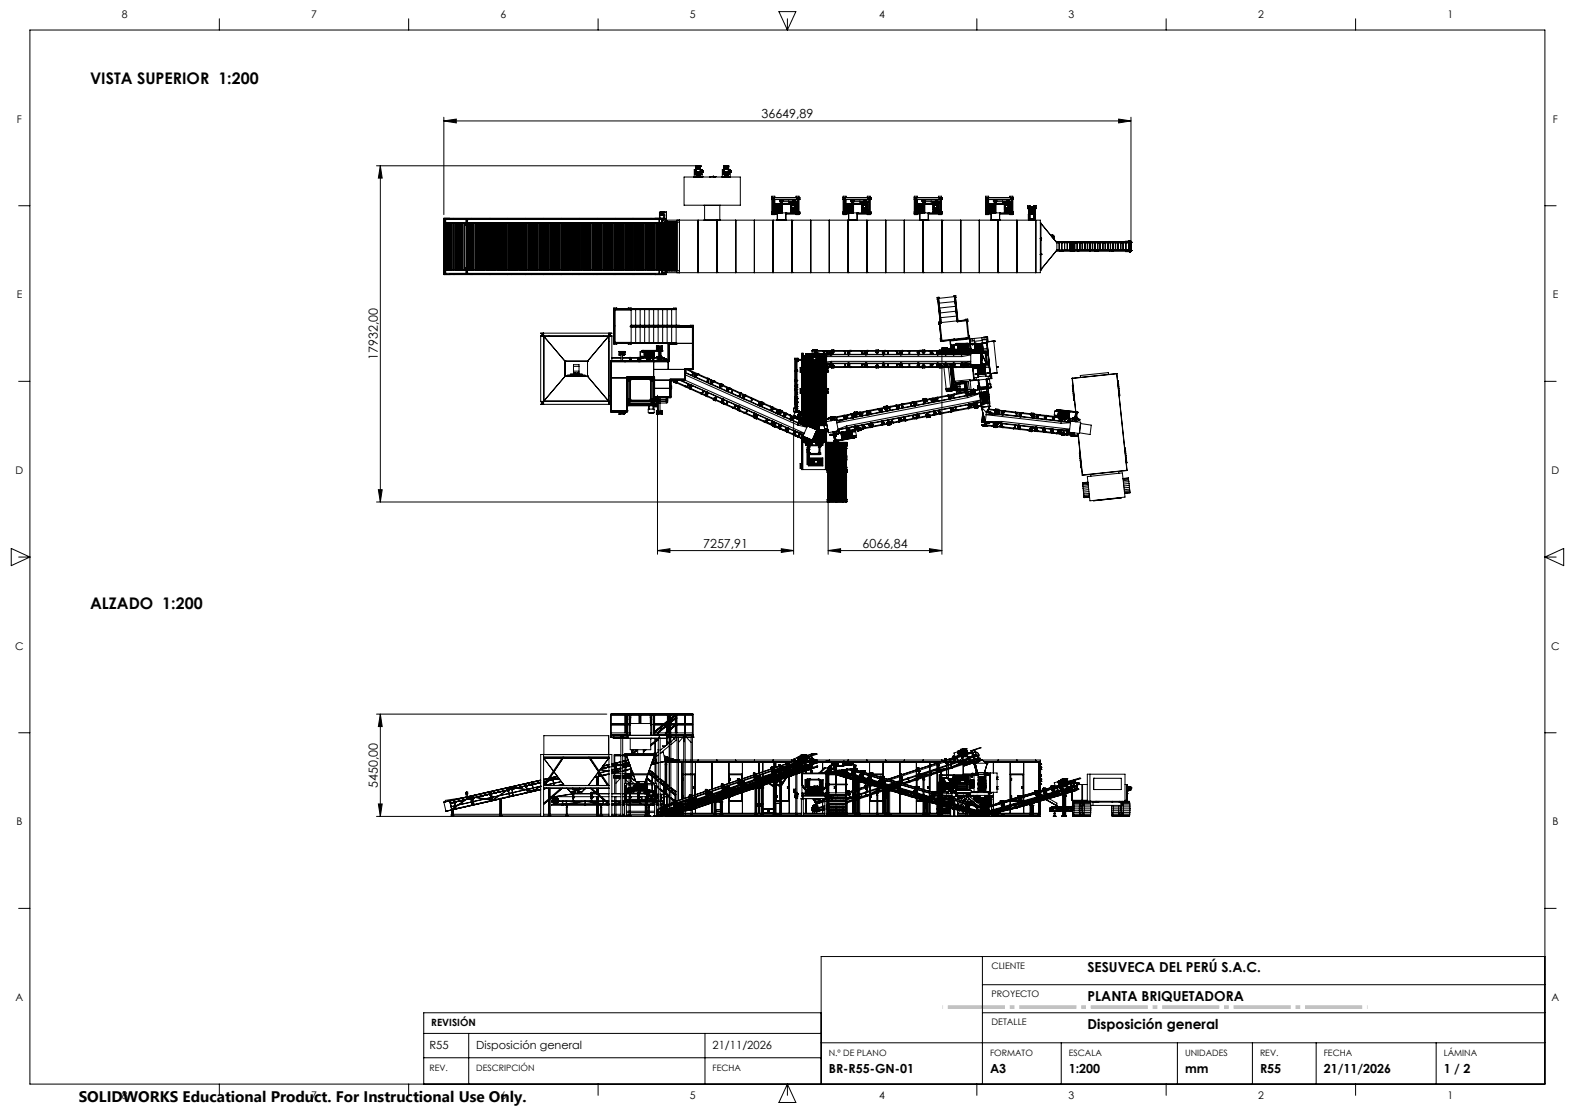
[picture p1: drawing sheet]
<svg xmlns="http://www.w3.org/2000/svg" width="420mm" height="297mm" viewBox="0 0 420 297" stroke-linecap="round" stroke-linejoin="round" font-family="sans-serif">
<defs><g id="words">
<g font-size="4.3">
<text x="24" y="22.3">VISTA SUPERIOR 1:200</text>
<text x="24" y="162.3">ALZADO 1:200</text>
</g>
<text font-size="4.1" x="21" y="293.7">SOLIDWORKS Educational Product. For Instructional Use Only.</text>
<g font-size="3.7">
<text x="290" y="259.3">SESUVECA DEL PERÚ S.A.C.</text>
<text x="290" y="266.8">PLANTA BRIQUETADORA</text>
<text x="290" y="274.3">Disposición general</text>
</g>
<g font-size="3.3">
<text x="203.1" y="31.5">36649,89</text>
<text x="100.7" y="95.9" transform="rotate(-90 100.7 95.9)">17932,00</text>
<text x="187.5" y="146">7257,91</text>
<text x="230" y="146">6066,84</text>
<text x="100.7" y="210" transform="rotate(-90 100.7 210)">5450,00</text>
<text x="221" y="286.1">BR-R55-GN-01</text>
<text x="264" y="286.1">A3</text>
<text x="285" y="286.1">1:200</text>
<text x="316" y="286.1">mm</text>
<text x="336" y="286.1">R55</text>
<text x="353" y="286.1">21/11/2026</text>
<text x="385" y="286.1">1 / 2</text>
</g>
<g font-size="3">
<text x="114.5" y="279.8">R55</text>
<text x="127" y="279.8">Disposición general</text>
<text x="190" y="279.8">21/11/2026</text>
</g>
<g font-size="2.8">
<text x="32.5" y="4.7">8</text>
<text x="83" y="4.7">7</text>
<text x="133.5" y="4.7">6</text>
<text x="184" y="4.7">5</text>
<text x="234.5" y="4.7">4</text>
<text x="285" y="4.7">3</text>
<text x="335.5" y="4.7">2</text>
<text x="386" y="4.7">1</text>
<text x="4.5" y="32.7">F</text>
<text x="414.1" y="32.7">F</text>
<text x="4.4" y="79.6">E</text>
<text x="414" y="79.6">E</text>
<text x="4.2" y="126.4">D</text>
<text x="413.8" y="126.4">D</text>
<text x="4.1" y="173.2">C</text>
<text x="413.7" y="173.2">C</text>
<text x="4.4" y="220.1">B</text>
<text x="414" y="220.1">B</text>
<text x="4.2" y="266.9">A</text>
<text x="413.8" y="266.9">A</text>
<text x="32.5" y="292.9">8</text>
<text x="83" y="292.9">7</text>
<text x="133.5" y="292.9">6</text>
<text x="184" y="292.9">5</text>
<text x="234.5" y="292.9">4</text>
<text x="285" y="292.9">3</text>
<text x="335.5" y="292.9">2</text>
<text x="386" y="292.9">1</text>
</g>
<text font-size="2.7" x="115" y="273.4">REVISIÓN</text>
<g font-size="2.4">
<text x="264.4" y="258.3">CLIENTE</text>
<text x="264.4" y="265.8">PROYECTO</text>
<text x="264.4" y="273.3">DETALLE</text>
</g>
<g font-size="2.3">
<text x="221" y="281.5">N.º DE PLANO</text>
<text x="264" y="281.5">FORMATO</text>
<text x="285" y="281.5">ESCALA</text>
<text x="316" y="281.5">UNIDADES</text>
<text x="336" y="281.5">REV.</text>
<text x="353" y="281.5">FECHA</text>
<text x="385" y="281.5">LÁMINA</text>
<text x="114.5" y="285.4">REV.</text>
<text x="127" y="285.4">DESCRIPCIÓN</text>
<text x="190" y="285.4">FECHA</text>
</g>
</g></defs>
<g fill="none" stroke="#000" stroke-width=".27">
<path d="M8 8h404v281h-404zM58.5 5v3M109 5v3M159.5 5v3M207.7 3.1h4.5l-2.2 4.9zM210 5v3M260.5 5v3M311 5v3M361.5 5v3M118.4 32.2l3.3-.5v1.1zM118.4 31.3v25.9M118.4 32.2h183.2"/>
<path d="M298.3 31.7l3.3 .5-3.3 .6zM301.6 31.3v35.8h-1.4v-.1M5 54.9h3M100.4 44.2h86.4M101.4 44.2l.5 3.3h-1zM101.4 44.2v89.6M118.4 58.5h5.8M118.4 58.2v15M118.5 59.4h5.7M118.5 58.5v14.4M118.6 59.4h.1M118.6 59.4v12.6"/>
<path d="M118.7 59.4h.1M118.7 58.5v14.4M118.8 59.4v12.6M118.9 58.5v14.4M119 59.4v12.6M119.5 59.4v12.6M119.9 58.2v.1h4.3M119.9 59.4v12.6M120 59.4v12.6M120.4 59.4v12.6M120.9 59.4v12.6M121 58.2v.1"/>
<path d="M121.1 58.2v.1M121.4 59.4v12.6M121.9 59.4v12.6M122.4 59.4v12.6M122.9 59.4v12.6M123.2 59.4h.1M123.4 59.4v12.6M123.9 59.4v12.6M124.2 58.3v1.3M124.2 60v11.4M124.3 59.6h.1M124.3 59.6l-.2 .2 .2 .2"/>
<path d="M124.4 59.6h.1M124.4 59.6l.1 .1M124.5 59.7h.1M124.5 59.9h.1M124.5 59.9l-.1 .1M124.5 59.7l.1 .1M124.5 58.3l.1 14.8h-.4v-1.3M124.5 59.8h.1M124.6 58.3h.1M124.6 58.6h.1M124.6 59.4h52.5v12.6h-52.5M124.6 59.8l-.1 .1"/>
<path d="M124.7 59.4v12.6M124.7 58.3v.3h-.1M124.7 58.5h52.7M124.8 59.4v12.6M125.3 59.4v12.6M125.4 58.2v.1M125.7 58.2v.1M125.8 59.4v12.6M125.9 58.2v.1M126.3 59.4v12.6M126.8 59.4v12.6M127.2 59.4v12.6"/>
<path d="M127.7 59.4v12.6M127.8 59.4v12.6M128.2 59.4v12.6M128.7 59.4v12.6M129.2 59.4v12.6M129.7 59.4v12.6M130.2 59.4v12.6M130.5 58.2v.1M130.7 58.2v.1M130.7 59.4v12.6M130.8 58.2v.1M131.2 59.4v12.6"/>
<path d="M131.7 59.4v12.6M132.2 59.4v12.6M132.6 59.4v12.6M133.1 59.4v12.6M133.6 59.4v12.6M134.1 59.4v12.6M134.6 59.4v12.6M135 59.4v12.6M135.3 58.2v.1M135.5 58.2v.1M135.5 59.4v12.6M135.6 59.4v12.6"/>
<path d="M136 59.4v12.6M136.1 59.4v12.6M136.3 58.2v.1M136.5 59.4v12.6M137 59.4v12.6M137.5 59.4v12.6M138 59.4v12.6M138.5 59.4v12.6M139 59.4v12.6M139.5 59.4v12.6M139.9 59.4v12.6M140.1 58.2v.1"/>
<path d="M140.2 58.2v.1M140.4 59.4v12.6M140.9 59.4v12.6M141.4 59.4v12.6M141.8 58.2v.1M141.9 59.4v12.6M142.4 59.4v12.6M142.9 59.4v12.6M143.3 59.4v12.6M143.4 59.4v12.6M143.8 59.4v12.6M143.9 59.4v12.6"/>
<path d="M144.3 59.4v12.6M144.8 59.4v12.6M144.9 58.2v.1M144.9 59.4v12.6M145 58.2v.1M145.3 59.4v12.6M145.8 59.4v12.6M146.3 59.4v12.6M146.8 59.4v12.6M147.2 59.4v12.6M147.3 58.2v.1M147.7 59.4v12.6"/>
<path d="M148.2 59.4v12.6M148.7 59.4v12.6M149.2 59.4v12.6M149.6 58.2v.1M149.7 59.4v12.6M149.8 58.2v.1M150.2 59.4v12.6M150.7 59.4v12.6M151.1 59.4v12.6M151.6 59.4v12.6M151.7 59.4v12.6M152.1 59.4v12.6"/>
<path d="M152.6 59.4v12.6M152.8 58.2v.1M153.1 59.4v12.6M153.6 59.4v12.6M154.1 59.4v12.6M154.4 58.2v.1M154.6 58.2v.1M154.6 59.4v12.6M155 59.4v12.6M155.5 59.4v12.6M155.6 59.4v12.6M156 59.4v12.6"/>
<path d="M156.5 59.4v12.6M157 59.4v12.6M157.5 59.4v12.6M158 59.4v12.6M158.2 58.2v.1M158.5 59.4v12.6M159 59.4v12.6M159.2 58.2v.1M159.3 58.2v.1M159.4 59.4v12.6M159.5 59.4v12.6M159.9 59.4v12.6"/>
<path d="M160.4 59.4v12.6M160.9 59.4v12.6M161.4 59.4v12.6M161.9 59.4v12.6M162.3 59.4v12.6M162.4 59.4v12.6M162.8 59.4v12.6M163.3 59.4v12.6M163.4 59.4v12.6M163.7 58.2v.1M163.8 59.4v12.6M163.9 59.4v12.6"/>
<path d="M164 58.2v.1M164.1 58.2v.1M164.3 59.4v12.6M164.8 59.4v12.6M165.3 59.4v12.6M165.8 59.4v12.6M166.3 59.4v12.6M166.8 59.4v12.6M167.3 59.4v12.6M167.7 59.4v12.6M168.2 59.4v12.6M168.7 59.4v12.6"/>
<path d="M168.7 58.2v.1M168.9 58.2v.1M169.2 58.2v.1M169.2 59.4v12.6M169.7 59.4v12.6M170.1 59.4v12.6M170.2 59.4v12.6M170.6 59.4v12.6M171.1 59.4v12.6M171.2 59.4v12.6M171.6 59.4v12.6M171.7 59.4v12.6"/>
<path d="M172.1 59.4v12.6M172.6 59.4v12.6M173.1 59.4v12.6M173.5 58.2v.1M173.6 59.4v12.6M173.7 58.2v.1M174.1 59.4v12.6M174.6 59.4v12.6M174.7 58.2v.1h-50.1M175 59.4v12.6M175.5 59.4v12.6M175.8 59.4h.1"/>
<path d="M175.8 58.5v.9M175.9 58.2v-1.7h1.8v1.7h-59.3M175.9 59.4h.1M176 59.4h.1M176 58.2v-.8h1.2v.8h-58.8v15M176 59.4v12.6M176.2 57.3h.9M176.2 56.4v1M176.3 56.4v1M176.4 58.5l.5 .1M176.4 56.4v1M176.5 58.6h.1"/>
<path d="M176.5 56.5v.8M176.5 58.5v.1M176.5 59.4v12.6M176.5 56.4v1M176.5 58.5v.9M176.6 56.5v.8M176.6 58.5v14.4M176.6 56.4v1M176.7 58.5v.9M176.7 56.4v1M176.8 58.6h.1M176.8 56.5v.8"/>
<path d="M176.8 58.5v.1M176.8 59.4v12.6M176.8 56.4v1M176.8 58.2v.3M176.9 58.6h.1M176.9 59.4v12.6M177 56.4l-.1 2.2M177 56.4v1M177 59.4v12.6M177.1 57.3h.1M177.1 56.4h.1M177.1 56.5h.1"/>
<path d="M177.1 56.4h-.9v1M177.1 56.4v.1M177.1 57.3v.1M177.1 59.4v12.6M177.1 59.4h.1M177.2 58.2v.3h-.3M177.2 59.3h3.3M177.4 58.5h.1M177.4 58.2v.3M177.4 59.2v-.5h100v14h-100v-.5M177.4 59.2v13M177.6 59.2v13"/>
<path d="M177.7 56.5v1.7M177.8 58.7v.5M177.8 59.2v13M178 59.2v13M178.2 59.2v13M178.4 59.2v13M178.6 59.2v13M178.8 59.2v13M179 59.2v13M179.2 59.2v13M179.4 59.2v13M179.6 59.2v13"/>
<path d="M179.8 59.2v13M180 59.2v13M180.2 59.2v13M180.4 59.2v13M180.5 58.7v14M181.2 59.2h-4v13h4M181.2 58.7v14M182.4 47.2h15v7.5h-15zM185.1 47.1v.1M185.2 47.1v.1M185.3 45.2v1.2h1.7M185.3 45.2v1.2"/>
<path d="M185.4 47.1v.1M185.5 45.2v1.2M185.5 44.2v.2h1.3M185.5 44.2l.1 2.2M185.6 47.1v.1M185.6 44.2v1M185.7 44.4v2.7M185.7 45.2h-.6v2M185.7 45.1h1M185.7 45.9h1M185.7 44.2v.9M185.7 46.4v.8"/>
<path d="M185.8 46.4v.7M185.8 44.2v.9M185.8 45.9l.1 1.2M185.9 44.2v.9M185.9 47.1v.1M186 45.9v1.2M186.1 44.2v.9M186.1 46.4v.7M186.1 47.1h.1M186.2 44.2v.9M186.2 45.9v1.3M186.2 58.7v14"/>
<path d="M186.2 58.8v13.8M186.3 46.4v.7M186.3 44.2v.9M186.3 45.9v.5M186.4 46.4v.8M186.4 44.4v.7M186.4 44.2v.2M186.4 46.4v.7M186.5 45.9v1.2M186.5 44.2v.9M186.6 46.4v.8M186.6 44.4v.7"/>
<path d="M186.7 44.2v2.9M186.7 45.2h.5v2M186.7 44.2l.1 1M186.8 44.2v2.2M186.8 47.1v.1M186.8 44.4h.1M186.8 44.2h.1M186.9 45.2v1.2M187 45.2v1.2M187 47.1v.1M187 45.2h.1M187 46.4h.1"/>
<path d="M187.1 47.1v.1M187.2 45.5h.1M187.2 45.9h.1M187.3 45.5h.1M187.3 45.9h.1M187.3 45.5v.4M187.3 47.1h.1M187.3 47.1l-2.3 .1M187.3 47.1v.1M187.7 58.7h4.4M187.7 54.7h.1M187.9 54.7v3.9"/>
<path d="M189.2 47.1h.1M189.2 47.1h1.4M189.2 47.1v.1M189.3 47.1h.1M189.3 47.1v.1M190.2 47.1v-.1l.1 .1M190.5 47.1v.1M190.6 47.1v.1M190.6 47.1h.1M191.2 58.8h.1M191.2 58.7v14M191.9 54.7v3.9"/>
<path d="M192.1 54.7h.1M192.5 47.2h2.3M192.7 47.1v.1M192.8 46.4h.1M192.8 45.2h.1M192.8 45.2v1.2M192.9 45.2v1.2M192.9 47.1v.1M193 44.2h.1M193 44.4h.1M193 44.2v.2M193 44.4h1.3"/>
<path d="M193 44.2h1.3v2.2M193 47.1v.1M193.1 44.2l-.1 2.2M193.1 44.2v1M193.2 45.2h-.6v2M193.2 45.1h1M193.2 45.9h1M193.2 44.2v2.9M193.3 46.4v.8M193.3 44.2v.2M193.3 44.4v.7M193.3 45.9v1.2"/>
<path d="M193.4 46.4v.7M193.4 44.2v.9M193.5 45.9v1.3M193.5 44.2v.9M193.6 46.4v.7M193.6 47.1h.1M193.7 44.2v.9M193.7 45.9v1.3M193.7 47.1h.1M193.8 46.4v.7M193.8 44.2v.9M193.9 45.9v1.3"/>
<path d="M193.9 44.2v.9M194 46.4v.7M194 45.9v1.2M194 44.2v.9M194.1 44.4v.7M194.1 46.4v.8M194.1 44.2v.2M194.1 46.4v.7M194.2 45.2h.5v1.9M194.2 44.4v2.7M194.2 44.2v1M194.3 47.1v.1"/>
<path d="M194.4 45.2v1.2M194.5 47.1v.1M194.5 45.2v1.2M194.5 45.2l.1 1.2h-1.8M194.6 47.1v.1M194.7 47.1v.1M194.7 45.9h.1M194.7 45.5h.1M194.8 45.9h.1M194.8 45.5h.1M194.8 45.5v.4M196.2 58.8h.1"/>
<path d="M196.2 58.7v14M201.2 58.8v13.8M201.2 58.7v14M205.8 52.7h7.5v.5h-.4M205.8 56.5h.2M205.8 57h1.5M205.8 53.2h.2M206 52.7v4.3M206.2 58.7v14M206.2 58.8v13.8M206.4 52.7v4.3M206.4 53.2h6.2v3.2h-1.8"/>
<path d="M206.4 56.5h.1M206.5 54.4h.1M206.5 56.8h.1M206.5 54.4v2.4M206.5 54.4h4.3M206.6 52.7v-.4h-.8v4.9h.8v-.2M206.6 53.2v3.6M206.7 54.4v2.4M206.9 54.3h.1M206.9 54.3l-.1 2.5M206.9 54.3v2.5M207.1 54.4l-.1 2.5h.3"/>
<path d="M207.1 56.8v.1M207.2 58.7h2.5M207.2 54.4v2.4M207.3 54.3v.1M207.3 56.8v1.8M207.4 54.3h.1M207.4 54.4v2.4M207.6 54.4v2.4M207.8 54.3v.1M207.9 54.3v.1M207.9 53.8h.1M207.9 53.3h.1"/>
<path d="M207.9 53.3v.5M207.9 54.4v2.4M207.9 53.8h4.1M207.9 53.3h4.1M208 53.3v.5M208 54.3v.1M208.1 53.3v.5M208.1 54.4v2.4M208.2 53.3v.5M208.2 54.3v.1M208.3 53.3l-.1 1M208.3 54.4v2.4"/>
<path d="M208.3 53.8v.5M208.4 53.3h.1M208.4 53.3v1.1M208.5 53.3h.1M208.5 54.3h.1M208.5 53.3v3.5M208.5 53.3v1M208.6 53.3v3.5M208.7 53.3v.5M208.8 53.3v.5M208.8 54.3v.1M209 54.3v.1"/>
<path d="M209.1 54.4l-1.3-.1v2.5M209.5 54.3h.1M209.5 54.3v.1M209.5 56.8v1.8M209.8 56.8v.1M209.8 56.8l-.3 .1M209.9 54.3h.1M210 54.3v.1M210.3 53.2v.1M210.3 53.8v.6M210.7 53.9h.1M210.7 53.9v.5"/>
<path d="M210.7 53.9h1.6M210.8 54.2l-.2 .2M210.8 55.9h1.5v.4h-1.5M210.8 56.5h1.7M210.8 53.9v2.9h-4.3M210.9 53.9v2.4M211 55.9v.4M211 53.9v2M211 54.2h.1M211 55.8h.1M211.1 54.2v1.6M211.1 53.9v2.4"/>
<path d="M211.1 54.7h.7v.6h-.7M211.2 58.8h.1M211.2 58.7v14M211.2 53.9v.8M211.2 55.3v1M211.3 53.8v.9M211.3 55.3v1M211.4 53.8v.1M211.4 53.3h.1M211.5 53.3h.1M211.5 53.8v.9M211.5 55.3v1"/>
<path d="M211.5 54.2h.1M211.5 55.8h.1M211.5 53.8v.1M211.6 53.8v.9M211.6 55.3v1M211.7 53.9v.8M211.7 55.3v1M211.8 53.3v.5M211.8 53.9v2.4M211.8 54.2h.1M211.8 55.8h.1M211.9 53.3v.5"/>
<path d="M211.9 53.8h.1M211.9 53.3h.1M211.9 53.9v2M212 53.8h.1M212 53.3h.1M212 53.3v.5M212 55.9v.4M212.1 53.9v2.4M212.1 53.9l.1 2.4M212.2 54.2h.1v1.6h-.1M212.2 53.9v2.4M212.3 53.9h.1"/>
<path d="M212.3 52.7v-.4h.8v.4M212.3 57v.2h.8v-.2M212.3 53.9v2.4M212.3 56.4v.1M212.5 52.7v.5M212.5 56.4v.6M212.9 56.5h.4v.5h-3.8M212.9 52.7v4.3M213.1 53.2v3.3M216.2 58.8v13.8M216.2 58.7v14M221.2 58.7v14"/>
<path d="M221.2 58.8v13.8M224.8 56.5h.2M224.8 57h1.5M224.8 53.2h.2M224.8 52.7h7.5v.5h-.4M225 52.7v4.3M225.4 53.2h6.2v3.2h-1.8M225.4 56.5h.1M225.4 52.7v4.3M225.5 54.4h.1M225.5 56.8h.1M225.5 54.4h4.3"/>
<path d="M225.5 54.4v2.4M225.6 54.4v2.4M225.6 52.7v-.4h-.8v4.9h.8v-.2M225.6 53.2v3.6M225.7 54.4v2.4M225.8 54.4v2.4M225.8 54.3v.1M225.9 54.3h.1M225.9 54.3l.1 2.5M226 56.8l.3 .1M226.1 54.4v2.5M226.2 58.8h.1"/>
<path d="M226.2 58.7v14M226.2 58.7h2.4M226.2 54.4v2.4M226.3 54.3h.1M226.3 56.8v1.8M226.4 54.3v2.5M226.6 54.4v2.4M226.9 54.3v.1M226.9 53.8h4.1M226.9 53.3h4.1M226.9 53.3v.5M226.9 53.3h.1"/>
<path d="M226.9 53.8h.1M226.9 54.4v2.4M227 53.3v.5M227 54.3v.1M227.1 54.4v2.4M227.2 53.3v.5M227.2 54.3v.1M227.3 53.3v1M227.3 54.4v2.4M227.4 53.3l-.1 1M227.4 54.3h.1M227.4 53.3h.1"/>
<path d="M227.4 53.8v.6M227.4 53.3l.1 3.5M227.5 53.3v1M227.6 53.3v1M227.6 54.4v2.4M227.6 54.3v.1M227.7 53.3v.5M227.8 53.3v.5M227.8 54.3v.1M228 54.3v.1M228.1 54.3v.1M228.1 54.4l-1.4-.1v2.5"/>
<path d="M228.5 54.3v.1M228.5 54.3h.1M228.6 56.8v1.8M228.7 56.8v.1M228.8 56.8l-.2 .1M228.9 54.3v.1M229 54.3h.1M229.3 53.2v.1M229.3 53.8v.6M229.7 53.9v.5M229.8 54.2l-.2 .2M229.8 56.5h1.7"/>
<path d="M229.8 53.9v2.9h-4.3M229.8 56.3h1.5M229.8 55.9h1.5M229.9 53.9v2M230 54.2v1.6M230 53.9v2.4M230.1 55.9v.4M230.1 55.3h.7M230.1 54.7h.7M230.1 53.9v2M230.2 53.9v.8M230.2 55.3v1"/>
<path d="M230.4 53.8v.9M230.4 55.3l-.1 1M230.4 53.8v.1M230.4 53.3h.1M230.4 54.2l.1 .5M230.4 55.3l.1 1M230.5 53.3h.1M230.5 55.3l-.1 .5M230.5 53.8v.1M230.6 53.8v.9M230.6 55.3v1M230.7 53.9v.8"/>
<path d="M230.7 55.3l.1 1M230.8 53.9v2M230.9 53.3v.5M230.9 55.9v.4M230.9 54.2v1.6M230.9 53.9l.1 2.4M231 53.3h.1M231 53.8h.1M231 53.9l.1 2.4M231.1 53.9v2M231.1 54.2h.3v1.6h-.3M231.2 58.8h.1"/>
<path d="M231.2 53.9v2.4M231.2 58.7v14M231.2 53.9h.1M231.3 57v.2h.8v-.2M231.3 52.7v-.4h.8v.4M231.3 53.9h-1.6v.5M231.3 56.4v.1M231.3 56.3h.1M231.3 55.9h.1M231.3 55.9v.4M231.5 52.7v.5M231.5 56.4v.6"/>
<path d="M231.9 56.5h.4v.5h-3.7M231.9 52.7v4.3M232.1 53.2v3.3M236.2 58.8v13.8M236.2 58.7v14M241.2 58.8v13.8M241.2 58.7v14M243.8 56.5h.2M243.8 57h1.5M243.8 53.2h.2M243.8 52.7h7.5v.5h-.4M244 52.7v4.3"/>
<path d="M244.4 53.2h6.2v3.2h-1.8M244.4 56.5h.1M244.4 52.7v4.3M244.5 56.8h.1M244.5 54.4h.1M244.5 54.4h4.3M244.5 54.4v2.4M244.6 52.7v-.4h-.8v4.9h.8v-.2M244.6 53.2v3.6M244.7 54.4v2.4M244.8 54.4v2.4M244.9 54.3h.1"/>
<path d="M244.9 54.3v2.5M245.1 54.4l-.1 2.5h.3M245.1 56.8v.1M245.2 58.7h2.4M245.3 54.3v4.3M245.4 54.3h.1M245.4 54.4v2.4M245.6 54.4v2.4M245.8 54.3v.1M245.9 54.3v.1M245.9 53.8h.1M245.9 53.3h.1"/>
<path d="M245.9 53.8h4.1M245.9 53.3h4.1M245.9 53.3v.5M245.9 54.4v2.4M246 53.3v.5M246 54.3v.1M246.1 53.3v.5M246.1 54.4v2.4M246.2 58.8h.1M246.2 58.7v14M246.2 53.3v.5M246.2 54.3v.1"/>
<path d="M246.2 53.8v.5M246.3 53.3v1M246.3 54.4v2.4M246.4 53.3v1.1M246.5 53.3h.1M246.5 54.3h.1M246.5 53.3v3.5M246.5 53.3v1M246.6 53.3v3.5M246.7 53.3v.5M246.8 53.3v.5M246.8 54.3v.1"/>
<path d="M247 54.3v.1M247.1 54.3h.1M247.1 54.3h-1.4v2.5M247.1 54.3v.1M247.5 54.3h.1M247.5 54.3v.1M247.5 56.8v1.8M247.8 56.8v.1M247.8 56.8l-.3 .1M247.9 54.3h.1M248 54.3v.1M248.3 53.2v.1"/>
<path d="M248.3 53.8v.6M248.7 53.9h.1M248.7 53.9h1.6M248.7 53.9v.5M248.8 56.5h1.7M248.8 53.9v2.9h-4.3M248.8 55.9h1.5v.4h-1.5M248.8 54.2l-.2 .2M248.9 55.9v.4M248.9 53.9l.1 2.4M249 53.9v2M249 54.2h.1"/>
<path d="M249 55.8h.1M249.1 53.9v2.4M249.2 55.9v.4M249.2 53.9v.8M249.2 55.3v.6M249.3 53.8v.9M249.3 55.3v1M249.4 53.8v.1M249.4 53.3h.1M249.4 54.2l.1 .5M249.4 53.8v.9M249.4 55.3l.1 1"/>
<path d="M249.5 55.3l-.1 .5M249.5 53.3h.1M249.5 53.8v.1M249.6 53.8v.9M249.6 55.3v1M249.7 53.9v.8M249.7 55.3v1M249.8 54.2h.1M249.8 55.8h.1M249.8 54.7h-.7v.6h.7M249.8 53.3v.5M249.8 53.9l.1 2.4"/>
<path d="M249.9 53.3v.5M249.9 53.8h.1M249.9 53.3h.1M249.9 53.9v2M250 53.8h.1M250 53.3h.1M250 53.3v.5M250 55.9v.4M250 53.9l.1 2.4M250.1 53.9l.1 2.4M250.2 54.2h.1v1.6h-.1M250.2 53.9v2.4"/>
<path d="M250.2 55.8h.1M250.2 54.2h.1M250.3 53.9h.1M250.3 57v.2h.8v-.2M250.3 52.7v-.4h.8v.4M250.3 53.9v2.4M250.3 56.4v.1M250.3 55.9h.1M250.3 56.3h.1M250.5 52.7v.5M250.5 56.4v.6M250.9 56.5h.4v.5h-3.8"/>
<path d="M250.9 52.7v4.3M251.1 53.2v3.3M251.2 58.8h.1M251.2 58.7v14M256.2 58.8v13.8M256.2 58.7v14M261.2 58.8v13.8M261.2 58.7v14M262.8 56.5h.2M262.8 57h1.5M262.8 53.2h.2M262.8 52.7h7.5v.5h-.4"/>
<path d="M263 52.7v4.3M263.4 53.2h6.2v3.2h-1.8M263.4 56.5h.1M263.4 52.7v4.3M263.5 54.4h4.3M263.5 54.4v2.4M263.5 54.4h.1M263.5 56.8h.1M263.6 54.4v2.4M263.6 52.7v-.4h-.8v4.9h.8v-.2M263.6 53.2v3.6M263.7 54.4v2.4"/>
<path d="M263.8 54.3v2.5M263.9 54.3h.1M263.9 54.3v2.5M264 56.8l.3 .1M264.1 54.4v2.5M264.2 58.7h2.5M264.2 54.4v2.4M264.3 54.3v.1M264.3 56.8v1.8M264.4 54.3h.1M264.4 54.3v2.5M264.6 54.4v2.4"/>
<path d="M264.8 54.3h.1M264.8 54.3l1.3 .1M264.8 54.3v2.5M264.9 54.3v.1M264.9 53.3h4.1v.5h-4.1M264.9 53.3v.5M264.9 53.3h.1M264.9 53.8h.1M264.9 54.4v2.4M265 53.3v.5M265 54.3v.1M265.1 54.4v2.4"/>
<path d="M265.1 53.3v.5M265.2 53.3v.5M265.2 54.3v.1M265.3 53.3v1M265.3 54.4v2.4M265.4 53.3l-.1 1M265.4 53.3h.1M265.4 54.3h.1M265.4 53.8v.6M265.5 53.3v3.5M265.5 53.3v1M265.6 53.3v1"/>
<path d="M265.6 54.4v2.4M265.6 54.3v.1M265.7 53.3v.5M265.8 53.3v.5M265.8 54.3v.1M266 54.3v.1M266.1 54.3v.1M266.2 58.8h.1M266.2 58.7v14M266.5 54.3h.1M266.5 54.3v.1M266.6 56.8v1.8"/>
<path d="M266.7 56.8v.1M266.8 56.8l-.2 .1M266.9 54.3v.1M267 54.3h.1M267.3 53.2v.1M267.3 53.8v.6M267.7 53.9h.1M267.7 53.9h1.6M267.7 53.9v.5M267.8 54.2l-.2 .2M267.8 56.5h1.7M267.8 53.9v2.9h-4.3"/>
<path d="M267.8 56.3h1.5M267.8 55.9h1.5M267.9 53.9v2.4M268 54.2h.1M268 55.8h.1M268 53.9v2.4M268.1 54.2v1.6M268.1 55.9v.4M268.1 54.7h.7v.6h-.7M268.1 53.9v2M268.2 53.9v.8M268.2 55.3v1"/>
<path d="M268.4 53.8v.9M268.4 55.3l-.1 1M268.4 53.8v.1M268.4 55.3l.1 .5M268.4 53.3h.1M268.5 53.3h.1M268.5 53.8v.9M268.5 54.2l-.1 .5M268.5 55.3v1M268.5 53.8v.1M268.6 53.8v.9M268.6 55.3v1"/>
<path d="M268.7 53.9v.8M268.7 55.3v1M268.9 54.2h.1M268.9 55.8h.1M268.9 53.3v.5M268.9 53.9v2.4M269 53.3h.1M269 53.8h.1M269 53.9v2.4M269 53.9v2M269.1 55.9v.4M269.1 54.2h.2v1.6h-.2"/>
<path d="M269.1 53.9v2M269.2 53.9v2.4M269.3 53.9h.1M269.3 57v.2h.8v-.2M269.3 52.7v-.4h.8v.4M269.3 56.4v.1M269.3 55.9h.1M269.3 56.3h.1M269.3 55.9v.4M269.5 52.7v.5M269.5 56.4v.6M269.9 56.5h.4v.5h-3.7"/>
<path d="M269.9 52.7v4.3M270.1 53.2v3.3M271.2 58.8v13.8M271.2 58.7v14M274.2 55.3h.1M274.2 55.1h.1M274.2 57.1h1.9v1.4h-1.9zM274.2 55.3h.2M274.2 55.1h.2M274.4 55.4l-.2-.3h2l-.2 .3M274.4 55.6h-.4v-.8h.7v2.2M274.4 55.1v2"/>
<path d="M274.4 58.5v.2M274.5 58.3h.1M274.5 57.1h.1M274.5 58.3h1.4M274.5 57.1v1.2M274.6 57.1v1.2M274.6 55.4h.1M274.6 55.1h.1M274.6 57h1.1M274.6 55.1l.1 1.9M274.7 57h.1M274.7 58.4h.1"/>
<path d="M274.7 58.5h.9M274.7 58.4v.2M274.7 58.4h1M274.7 58.6h.1M274.7 58.5h.1M274.7 55.6h-.1v1.3h.1M274.8 58.4h.1M274.8 58.4v.3M274.8 58.6h.1M274.8 58.5h.1M274.8 55.1v1.9M274.9 58.6h.1"/>
<path d="M274.9 58.5h.1M274.9 58.4h.1M274.9 56.5h.5M274.9 56.9h.1M274.9 55.1l-.1 2M274.9 58.4l-.1 .3M274.9 55.6h.1M274.9 56h.5M274.9 55.4v.6M274.9 56.5v.6M275 58.5h.1M275 58.3v.4"/>
<path d="M275 58.6h.1M275 55.1v.9M275 56.5v.6M275 58.3v.3M275 58.4h.1M275.1 58.5h.1M275.1 55.1v.9M275.1 58.3v.4M275.1 58.6h.1M275.1 56.5v.6M275.1 56.5l.1 .4M275.1 58.3v.3"/>
<path d="M275.2 58.4h.1M275.2 55.1v.9M275.2 58.3v.4M275.2 58.5h.1M275.2 55.6l-.1 .4M275.2 56.5v.6M275.2 58.3v.3M275.3 58.5h.1M275.3 55.1v.9M275.3 56.5l-.1 .6M275.3 58.6h.1M275.3 58.4h.1"/>
<path d="M275.3 58.3v.4M275.3 55.4v.6M275.3 56.5v.6M275.4 58.5h.1M275.4 55.1v.3M275.4 57v.1M275.4 58.3v.4M275.4 58.6h.1M275.4 56.9h.1M275.4 55.6h.1M275.4 58.4h.1M275.4 55.1v2"/>
<path d="M275.4 58.4l.1 .3M275.5 58.6h.1M275.5 58.5h.1M275.5 55.1v2M275.6 58.4h.1M275.6 58.4v.3M275.6 58.6h.1M275.6 58.5h.1M275.6 55.1v1.9M275.6 58.4v.2M275.7 55.6h.1M275.7 56.9h.1"/>
<path d="M275.7 58.5h.1M275.7 58.4h.1M275.7 58.4v.1M275.7 57h.1M275.7 57.1v1.2M275.7 55.4h.1M275.7 55.1h.1M275.7 55.1h-1.1v.3h1.1M275.7 55.1v.3M275.8 57.1v1.2M275.8 58.3h.1M275.9 57.1h.1"/>
<path d="M275.9 58.3h.1M275.9 57.1v1.2M276 55.3h.2M276 55.6h.3v-.8h-.6v2.2M276 55.1v2M276 58.5v.2M276 55.1h.2M276.2 58.8v13.8M276.2 58.7v14M277.4 59.3l.1 .2M277.5 59.5h.1M277.5 59.5v4.5"/>
<path d="M277.5 59.5l4.3 5.2M412 54.9h3M118.4 73.2h.1M118.4 73.2h59M118.4 72.9h5.8M118.5 72h5.7M118.6 72h.1M118.7 72h.1M119.9 73.2h.1M121 73.1v.1M121.1 73.1v.1M123.2 72h.1"/>
<path d="M124.2 73.1h-4.3v.1M124.3 71.4l-.2 .2 .2 .2M124.3 71.8h.1M124.3 60h.1M124.4 71.4h.1M124.4 71.8h.1M124.4 60h.1M124.4 71.4l.1 .1M124.4 71.4h-.1M124.5 71.8h.1M124.5 71.5h.1M124.5 71.8h-.1"/>
<path d="M124.5 71.5l.1 .1M124.5 71.7h.1M124.5 71.6h.1M124.6 73.1h.1M124.6 72.8h.1M124.6 73.1h50.1v.1M124.6 72.8l52.8 .1M124.6 71.6l-.1 .2M124.7 72.8v.3M125.4 73.1v.1M125.7 73.1v.1M125.9 73.1v.1"/>
<path d="M130.5 73.1v.1M130.7 73.1v.1M130.8 73.1v.1M135.3 73.1v.1M135.5 73.1v.1M136.3 73.1v.1M140.1 73.1v.1M140.2 73.1v.1M141.8 73.1v.1M144.9 73.1v.1M145 73.1v.1M147.3 73.1v.1"/>
<path d="M149.6 73.1v.1M149.8 73.1v.1M152.8 73.1v.1M154.4 73.1v.1M154.6 73.1v.1M158.2 73.1v.1M159.2 73.1v.1M159.3 73.1v.1M163.7 73.1v.1M164 73.1v.1M164.1 73.1v.1M168.7 73.1v.1"/>
<path d="M168.9 73.1v.1M169.2 73.1v.1M173.5 73.1v.1M173.7 73.1v.1M174.7 73.2h.1M175.8 72h.1M175.8 72v.9M175.9 72h.1M176 72h.1M176.5 72.8h.1M176.5 72.8v.1M176.5 72v.9"/>
<path d="M176.7 72v.9M176.8 72.8h.1M176.8 72.8v.1M176.8 73.2h.1M176.8 72.9v.3M176.9 72.8h.1M176.9 72.8l-.5 .1M176.9 73h.3v.2M176.9 72.8v.4M177.1 72h.1M177.2 72.1h3.3M177.4 73.2h.1"/>
<path d="M177.4 72.9h.1M177.4 72.9v.3M177.8 72.2v.5M191.2 72.6h.1M196.2 72.6h.1M211.2 72.6h.1M226.2 72.6h.1M231.2 72.6h.1M246.2 72.6h.1M250 79.5l.1 .3M250.1 79.8l.3 2.9M250.3 79.5v.2"/>
<path d="M250.3 79.5h-.3l.7 6.8M250.3 79.5l.1 1.3M250.3 79.7l-.2 .1M250.3 79.7l.3 3M250.4 79.5v-.3l-.5 .1v.6l.1-.1M251.2 72.6h.1M254.4 79.1v-.3h.5l.1 .5h-.2M254.5 79.1h.1M254.5 79.1l.1 1.3M254.5 79.1l-4.2 .4M254.5 79.1l.1 .2M254.6 79.3l.3 2.9"/>
<path d="M254.7 79.1l.7 6.4M254.7 79.1h-.2M254.7 79.1l.1 .2M254.8 79.3h-.2M254.8 79.3l.3 2.9M266.2 72.6h.1M277.4 67.8h.1M277.4 63.5h.1M277.4 63.6h.1M277.5 67.9h.1M277.5 67.8h.1M277.5 63.6h.1"/>
<path d="M277.5 63.5h.1M277.5 63.5l-.1 4.4M277.5 67.7h.1M277.5 67.6h.1M277.5 71.9l-.1 .2M277.5 67.7l-.1 .1M277.5 67.7l.1 .1M277.5 64l.2 .1h-.2M277.5 64h.1M277.5 71.9h.1M277.5 71.9l-.1 .1M277.5 64.1v3.6"/>
<path d="M277.5 67.8v4.1M277.6 67.8h.1M277.6 67.8h-.1M277.6 64v.1M280.2 62.7h.6M280.2 62.7l.6 .1M280.3 62.7l.1 .2M280.4 62.7v.3M280.5 62.8v.3M280.5 62.7l.1 .4M280.6 62.7v.5M280.7 62.7v.6"/>
<path d="M280.7 62.7v.7M280.8 62.8h.1M280.8 62.7h.1M280.8 63.1h.4v.8M280.8 62.7v.7M281.5 64.3l.1 .1M281.6 67l-.1 .1M281.6 64.4h19.5M281.6 67h19.5M281.7 64.6h19.9M281.7 66.8h19.9M281.8 64.6v.1"/>
<path d="M281.8 66.7v.1M281.8 66.7l.1 .1M281.8 66.7l-4.3 5.2M281.9 64.6l-.1 2.1M282 64.6h.1M282 66.8h.1M282.2 64.6h.1M282.2 66.8h.1M282.3 64.6h.1M282.3 66.8h.1M282.4 64.8v1.8M282.4 64.8h.1"/>
<path d="M282.4 66.6h.1M282.5 66.8l.1 .2M282.6 64.4l-.1 .2M282.6 64.5h.1M282.6 66.9h.1M282.6 64.5v.1M282.6 66.8v.1M282.8 64.4v.2M282.8 66.8v.2M282.9 64.6h.1M282.9 66.8h.1M283.1 64.6h.1"/>
<path d="M283.1 66.8h.1M283.1 64.8l.1 1.8zM283.2 64.6h.2M283.2 66.8h.2M283.4 64.6h.1M283.4 66.8h.1M283.5 64.4v.2M283.5 66.8v.2M283.6 64.4l.1 .2M283.7 66.8l-.1 .2M283.8 64.6h.1M283.8 66.8h.1"/>
<path d="M283.9 64.8v1.8zM284 64.6h.1M284 66.8h.1M284.1 64.6h.1M284.1 66.8h.1M284.3 64.6h.1M284.3 66.8h.1M284.5 64.6h.1M284.5 66.8h.1M284.6 64.8h.1M284.6 66.6h.1M284.6 64.8v1.8"/>
<path d="M284.7 64.6h.1M284.7 66.8h.1M284.9 64.6h.1M284.9 66.8h.1M285 66.8h.2M285 64.6h.2M285.2 64.6h.1M285.2 66.8h.1M285.3 64.8h.1M285.3 66.6h.1M285.3 64.8v1.8M285.4 66.7l15.4 .1"/>
<path d="M285.4 64.4v2.6M285.5 64.6v.1M285.5 66.7v.1M285.5 64.4v2.6M285.6 64.4v2.6M285.7 64.4v2.6M285.8 64.4v2.6M285.9 66.9h.1M285.9 64.5h.1M285.9 64.4v2.6M285.9 64.8h.1M285.9 66.6h.1"/>
<path d="M286 64.4v2.6M286.1 64.6h.1M286.1 64.7v2M286.1 66.8h.1M286.1 64.4v2.6M286.2 64.4v2.6M286.3 64.4v.3M286.3 66.7v.3M286.4 64.6v.1M286.4 66.7v.1M286.5 64.6v.1M286.5 64.8l.1 1.8z"/>
<path d="M286.5 66.7v.1M286.6 64.6v.1M286.6 66.7v.1M286.7 64.6v.1M286.7 66.7v.1M286.8 64.6v.1M286.8 66.7v.1M286.9 64.6v.1M286.9 66.7v.1M287 64.6v.1M287 66.7v.1M287.1 64.6v.1"/>
<path d="M287.1 66.7v.1M287.2 64.6v.1M287.2 66.7v.1M287.2 64.8l.1 1.8zM287.3 64.6v.1M287.3 64.8v1.8M287.3 66.7v.1M287.3 64.4v.2M287.3 66.8v.2M287.4 66.9h.1M287.4 64.5v.2M287.4 66.7v.2"/>
<path d="M287.4 64.5h.1M287.4 66.7l.1 .3M287.5 64.4l-.1 .3M287.5 64.6v.1M287.5 66.7v.1M287.6 64.6v.1M287.6 66.7v.1M287.7 64.6v.1M287.7 66.7v.1M287.8 64.6v.1M287.8 66.7v.1M287.9 64.6v.1"/>
<path d="M287.9 66.7v.1M287.9 64.8l.1 1.8zM288 64.6v.1M288 66.7v.1M288.1 64.6v.1M288.1 66.7v.1M288.2 64.6v.1M288.2 66.7v.1M288.3 64.6v.1M288.3 66.7v.1M288.4 64.6v.1M288.4 66.7v.1"/>
<path d="M288.5 64.6v.1M288.5 66.7v.1M288.6 64.8l.1 1.8zM288.6 64.6v.1M288.6 66.7v.1M288.7 64.6v.1M288.7 66.7v.1M288.8 64.6v.1M288.8 66.7v.1M288.9 64.6v.1M288.9 66.7v.1M289 64.6v.1"/>
<path d="M289 66.7v.1M289.1 64.6v.1M289.1 66.7v.1M289.2 64.6v.1M289.2 66.7v.1M289.2 64.8l.1 1.8zM289.3 64.6v.1M289.3 66.7v.1M289.4 64.6v.1M289.4 66.7v.1M289.5 64.6v.1M289.5 66.7v.1"/>
<path d="M289.6 64.6v.1M289.6 66.7v.1M289.7 64.6v.1M289.7 66.7v.1M289.8 64.6v.1M289.8 66.7v.1M289.9 64.6v.1M289.9 66.7v.1M289.9 64.8l.2 1.8zM290 64.6v.1M290 64.8v1.8M290 66.7v.1"/>
<path d="M290.1 64.6v.1M290.1 66.7v.1M290.2 64.6v.1M290.2 66.7v.1M290.3 64.6v.1M290.3 66.7v.1M290.4 64.6v.1M290.4 66.7v.1M290.5 64.6v.1M290.5 66.7v.1M290.6 64.6v.1M290.6 66.7v.1"/>
<path d="M290.6 64.8l.1 1.8zM290.7 64.6v.1M290.7 64.8v1.8M290.7 66.7v.1M290.7 64.4l.1 .3M290.8 66.7l-.1 .3M290.8 64.6v.1M290.8 66.7v.1M290.9 64.6v.1M290.9 66.7v.1M291 64.6v.1M291 66.7v.1"/>
<path d="M291.1 64.6v.1M291.1 66.7v.1M291.3 64.6v.1M291.3 66.7v.1M291.3 64.8l.1 1.8zM291.3 64.8v1.8M291.4 64.6v.1M291.4 66.7v.1M291.5 64.6v.1M291.5 66.7v.1M291.6 64.6v.1M291.6 66.7v.1"/>
<path d="M291.7 64.6v.1M291.7 66.7v.1M291.8 64.6v.1M291.8 66.7v.1M291.9 64.6v.1M291.9 66.7v.1M291.9 64.4v.3M291.9 66.7v.3M292 64.5h.1M292 66.9h.1M292 64.8l.1 1.8zM292 64.5v.2"/>
<path d="M292 66.7v.2M292.1 64.4v.2M292.1 66.8v.2M292.1 64.6v.1M292.1 66.7v.1M292.2 64.6v.1M292.2 66.7v.1M292.3 64.6v.1M292.3 66.7v.1M292.5 64.6v.1M292.5 66.7v.1M292.6 64.6v.1"/>
<path d="M292.6 66.7v.1M292.7 64.8l.1 1.8zM292.7 64.6v.1M292.7 66.7v.1M292.7 64.8v1.8M292.7 66.7v.3M292.7 64.4v.3M292.8 64.6v.1M292.8 66.7v.1M292.8 66.7l.1 .3M292.9 64.4l-.1 .3M292.9 64.6v.1"/>
<path d="M292.9 66.7v.1M293 64.6v.1M293 66.7v.1M293.1 64.6v.1M293.1 66.7v.1M293.2 64.6v.1M293.2 66.7v.1M293.3 64.6v.1M293.3 66.7v.1M293.3 64.8l.1 1.8zM293.4 64.6v.1M293.4 64.8v1.8"/>
<path d="M293.4 66.7v.1M293.5 64.6v.1M293.5 66.7v.1M293.6 64.6v.1M293.6 66.7v.1M293.7 64.6v.1M293.7 66.7v.1M293.8 64.6v.1M293.8 66.7v.1M293.9 64.6v.1M293.9 66.7v.1M294 64.6v.1"/>
<path d="M294 66.7v.1M294 64.8l.1 1.8zM294.1 64.6v.1M294.1 66.7v.1M294.2 64.6v.1M294.2 66.7v.1M294.3 64.6v.1M294.3 66.7v.1M294.4 64.6v.1M294.4 66.7v.1M294.5 64.6v.1M294.5 66.7v.1"/>
<path d="M294.6 64.6v.1M294.6 66.7v.1M294.7 64.8l.1 1.8zM294.7 64.6v.1M294.7 66.7v.1M294.8 64.6v.1M294.8 66.7v.1M294.9 64.6v.1M294.9 66.7v.1M295 64.6v.1M295 66.7v.1M295.1 64.6v.1"/>
<path d="M295.1 66.7v.1M295.2 64.6v.1M295.2 66.7v.1M295.3 64.6v.1M295.3 66.7v.1M295.4 64.8l.1 1.8zM295.4 64.6v.1M295.4 66.7v.1M295.5 64.6v.1M295.5 66.7v.1M295.6 64.6v.1M295.6 66.7v.1"/>
<path d="M295.7 64.6v.1M295.7 66.7v.1M295.8 64.6v.1M295.8 66.7v.1M295.9 64.6v.1M295.9 66.7v.1M295.9 64.4v.3M295.9 66.7v.3M296 64.6v.1M296 66.7v.1M296.1 64.6v.1M296.1 66.7v.1"/>
<path d="M296.1 64.8v1.8zM296.2 64.6v.1M296.2 66.7v.1M296.3 64.6v.1M296.3 66.7v.1M296.4 64.6v.1M296.4 66.7v.1M296.5 64.4v.3M296.5 66.7v.3M296.6 66.9h.1M296.6 64.5v.2M296.6 66.7v.2"/>
<path d="M296.6 64.5h.1M296.7 66.7v.3M296.7 64.4v.3M296.7 64.6v.1M296.7 66.7v.1M296.8 64.8l.1 1.8zM296.8 64.8v1.8M296.8 64.6v.1M296.8 66.7v.1M296.9 64.6v.1M296.9 66.7v.1M297 64.6v.1"/>
<path d="M297 66.7v.1M297.1 64.6v.1M297.1 66.7v.1M297.2 64.6v.1M297.2 66.7v.1M297.3 64.6v.1M297.3 66.7v.1M297.4 64.6v.1M297.4 66.7v.1M297.4 64.8l.1 1.8zM297.5 64.8v1.8M297.5 64.6v.1"/>
<path d="M297.5 66.7v.1M297.6 64.6v.1M297.6 66.7v.1M297.7 64.6v.1M297.7 66.7v.1M297.9 64.6v.1M297.9 66.7v.1M298 64.6v.1M298 66.7v.1M298.1 64.6v.1M298.1 66.7v.1M298.1 64.8l.1 1.8z"/>
<path d="M298.2 64.6v.1M298.2 66.7v.1M298.3 64.6v.1M298.3 66.7v.1M298.4 64.6v.1M298.4 66.7v.1M298.5 64.6v.1M298.5 66.7v.1M298.6 64.6v.1M298.6 66.7v.1M298.7 64.6v.1M298.7 66.7v.1"/>
<path d="M298.8 64.6v.1M298.8 66.7v.1M298.8 64.8l.1 1.8zM298.8 64.8v1.8M298.9 64.6v.1M298.9 66.7v.1M299 64.6v.1M299 66.7v.1M299.1 64.6v.1M299.1 66.7v.1M299.2 64.6v.1M299.2 66.7v.1"/>
<path d="M299.3 64.6v.1M299.3 66.7v.1M299.4 64.6v.1M299.4 66.7v.1M299.5 64.8l.1 1.8zM299.5 64.8v1.8M299.5 64.6v.1M299.5 66.7v.1M299.6 64.6v.1M299.6 66.7v.1M299.7 64.6v.1M299.7 66.7v.1"/>
<path d="M299.8 64.6v.1M299.8 66.7v.1M299.9 64.6v.1M299.9 66.7v.1M300 64.6v.1M300 66.7v.1M300.1 64.6v.1M300.1 66.7v.1M300.1 64.8l.1 1.8zM300.3 67h.1M300.2 64.6v.1M300.2 64.8v1.8"/>
<path d="M300.2 66.7v.1M300.2 67h.1M300.3 64.6v.1M300.3 66.7v.1M300.4 67h.1M300.4 64.4h.1M300.4 64.6v.1M300.4 66.7v.1M300.4 67h.2M300.4 64.4h.2M300.5 64.6v.1M300.5 66.7v.1"/>
<path d="M300.5 64.4h.1M300.5 67h.1M300.6 64.6v.1M300.6 66.7v.1M300.6 67h.1M300.6 64.4h.1M300.7 64.4h.1M300.7 64.6v.1M300.7 66.7v.1M300.7 64.4h.9M300.8 64.6l-15.4 .1M300.8 64.4h.1"/>
<path d="M300.8 67v.1M300.8 64.4l-.6-.1v.1M300.8 67.1h.1M301 64.4h.1M301 67v.1M301 67h.4M301 64.4l.4-.1v2.8M301.1 64.3v.1M301.1 64.6v2.2M301.1 67v.1M301.1 64.4h.1M301.1 64.5h.1"/>
<path d="M301.1 66.9h.1M301.1 64.1h.1M301.1 67.1h.1M301.1 67h.1M301.1 64.1v3M301.1 64.5l.5 .1M301.1 64.1h.2M301.1 67.1h.2M301.2 64.1h.1M301.2 67.1h.1M301.2 64.1v3M301.3 64.1h.1"/>
<path d="M301.3 64.3v.2M301.3 66.9v.2M301.3 64.6v2.2M301.4 66.9h.1M301.4 64.5h.1M301.5 64.4v2.7M301.5 64.6v2.2M301.6 66.8h.1M301.6 64.6h.1M301.6 66.8l-.5 .1M144.2 89.6h19M144.5 88.9v.6"/>
<path d="M144.6 88.9v.6M144.9 88.9v.6M145 88.8v19M145 88.9l-.8-.1h19l-.8 .1M145 89.5h-.8v17.6h.8M145 91h.1M145 89.7h17.3v17.2h-17.3l5.7-6.6M145 89.6v17.4M145 89.7l5.7 6.6M146.4 89.6h.1M150.7 96.3h.1M150.7 96.3h6"/>
<path d="M150.7 96.3v4M152.1 99.8h3.2M152.9 99h1.5M152.9 97.2h1.5v2.2h-1.5zM152.9 97.7h1.5M153.1 99.8h.1M153.1 99.8l-.5 .5M153.4 99.4l-.3 .4M154 99.4l.2 .4M154.2 99.8h.1M154.2 99.8l.6 .5M156.7 96.3h.1"/>
<path d="M156.7 96.3l5.6-6.7v17.4M156.7 96.3v4M160.9 89.6h.1M162.3 91h.1M162.4 88.8v19M162.4 89.5h.8v6.7M162.8 88.9v.6M162.8 96.2h.1M162.8 96.2v13.6h4.5v-9.3M162.8 96.2h15.6M162.8 96.2h15.4M162.8 96.4v4.3"/>
<path d="M163 96.4h3.6M163 96.2v13.6M163.2 95.5h2.4M163.2 95.3h2.4M163.7 91h.1M163.7 82.9h.1M163.7 91.5h20.9M163.7 82.3h16.5v.2M163.8 91.3h4.6v.2M163.8 86.9h.1M163.8 87h.1M163.9 91.5h.4"/>
<path d="M163.9 82.3h.4M163.9 82.5h4.3M163.9 82.4v9.1M163.9 91.3h4.3M164.5 82.3v-.2h-.8v9.7h.8v-.3M165.2 94.5h.1M165.2 93.9h.1M165.2 93.8v.1M165.2 94.4v.1M165.2 93.8h.1M165.2 94.4h.1M165.3 94.5h.1"/>
<path d="M165.3 93.9h.1M165.3 93.8v.1M165.3 94.4v.1M165.6 94h.4v2.2M165.6 94.4h.1M165.6 96.2h.1M165.6 94.7h-.6v-1h1.5v1h-.5M165.6 94.4v-.5h.5l-.1 .5M165.7 94.2h.1M165.9 94.2h.1M166 96.2h.1M166 94.4h.1"/>
<path d="M166 94.2h-.4v2M166 95.5h1.9M166 95.3h1.9M166.3 94.5h.1M166.3 93.9h.1M166.3 94.4h.1M166.3 93.8h.1M166.4 94.5h.1M166.4 93.9h.1M166.4 93.8v.1M166.4 94.4v.1M166.4 93.9h-.1"/>
<path d="M166.4 94.5h-.1M166.6 96.2v.2M166.8 96.4h3.6M166.8 96.2v.2M167.5 82.3v-.2h.8v.3M167.7 82.3h.4M167.9 96h.1M167.9 95.8h.2M167.9 96h.2M167.9 95.4h.2v.8M167.9 95.8v.4M168 96h.1"/>
<path d="M168 95.8h.1M168 95.4h.1M168 95.9h.1M168 95.9v.3M168.1 96h.1M168.1 95.8h.1M168.1 91.5h-.4M168.1 95.8v.4M168.1 95.9h.1M168.1 95.5h2M168.1 95.8l-.2 .1M168.2 95.3h1.9"/>
<path d="M168.2 95.5v-.2h-.3v.9M168.2 82.4v.2M168.2 91.3v.2M168.3 82.5h-4.5v8.9h4.5M168.3 91.5h.1M168.3 91.5v.3h-.8v-.3M168.3 82.6v8.7M168.3 87.1h.1M168.4 82.5h.1M168.4 82.3h.1M168.4 86.7h.1M168.4 86.9h.1"/>
<path d="M168.4 82.4h11.8M168.4 82.3v.3h-4.6M168.4 86.7v.4h11.9M168.4 86.9h11.8M168.4 86.8h2.4M168.4 87h11.8M168.4 87v.1M168.4 91.4h.1M168.4 91.5h.1M168.4 87.1h.1M168.4 87h.1M168.5 82.3v.2"/>
<path d="M168.5 86.7v.2M168.5 87.1h6.1M168.5 91.4h6.1M169.5 82.5v4.2M169.5 87.1v4.2M170.1 96h.1M170.1 95.8h.3M170.1 96h.3M170.1 95.4h.3M170.1 96.2v-.9h.3v1.1M170.2 96h.2M170.2 95.4h.2"/>
<path d="M170.2 95.8v.4M170.2 95.9l-.1 .1M170.2 96h.1M170.2 95.9h.1M170.2 95.8h.1M170.2 96l.1 .1M170.3 95.9h.1M170.3 96v.2M170.3 95.8h.1M170.3 96h.1M170.3 95.8v.4M170.4 96h.1"/>
<path d="M170.4 95.9h.1M170.4 95.5h2M170.4 95.8l-.3 .1M170.4 95.3h2M170.5 95.3h.1M170.5 95.5h.1M170.5 96h.1M170.5 96h.3M170.5 96v.2M170.6 96h.1M170.6 96.4h3.6M170.6 95.5v.9"/>
<path d="M170.6 95.5v.7M170.7 82.5v4.2M170.7 87.1v4.2M170.7 95.5v.7M170.7 96h.1M170.8 96h.1M170.8 95.5h.1M170.8 95.3h.1M170.8 96v.2M170.8 82.4h-7v9.1l16.4-.1M170.9 82.3v.2M170.9 86.7v.2"/>
<path d="M170.9 86.8h9.4M171 95.3h.1M171 95.5h.1M171.1 95.1v.4h.1v-.4M171.1 93.6h.1M171.1 93.5h.1M171.1 93.5v.1M171.1 93.5l4.5 .1M171.2 93.5v.1M171.2 95.4v.1M171.2 93.4l.1 .4M171.2 93.7h-.5v1.4h3.8v-1.4h-3"/>
<path d="M171.3 95.5h.1M171.3 95.3h.1M171.3 93.5v.4M171.3 93.5h.1M171.4 93.5h.1M171.4 93.4v.5M171.4 86.9v.2M171.4 91.3v.2M171.4 93.5v.4M171.5 93.5h.1M171.5 93.5v.1M171.6 93.4h.1"/>
<path d="M171.6 93.5v.1M171.7 93.6h.1M171.7 93.5v.1M171.7 93.5h.1M171.8 94.2h.1M171.8 93.8h2.6v1.3h-2.6zM171.8 93.9h-1v1.1h1M171.8 94.3h.1M171.8 94.5h.1M171.8 94.3h.9M171.8 94.4h.9M171.9 93.8h2.1"/>
<path d="M171.9 94.9h2.4M171.9 95h2.1M171.9 93.9h2.4M171.9 94.1h2.1M171.9 82.5v4.2M171.9 87.1v4.2M171.9 93.8v1.3M171.9 94.8h2.1M172 94.7h.1M172 94.2h.1M172 93.7v1.4M172.2 94.7h.1"/>
<path d="M172.2 94.2h.1M172.2 93.7v1.4M172.3 93.7v1.4M172.4 96h.1M172.4 95.9h.1M172.4 95.8h.2M172.4 96h.2M172.4 95.4h.2M172.4 95.8h.5M172.4 93.7v1.4M172.4 94.7h.1M172.4 94.2h.1"/>
<path d="M172.5 95.9h.1M172.5 95.8h.1M172.5 96h.1M172.5 95.8l-.1 .4M172.5 96v.2M172.6 95.9h.1M172.6 95.8h.1M172.6 93.7v1.4M172.6 95.8v.4M172.6 94.7h.1M172.6 94.2h.1M172.6 96h.1"/>
<path d="M172.6 95.5h2.9M172.6 96l-.1 .1M172.7 95.3h2.9M172.7 95.3h-.3v.9M172.7 94.2h.6M172.7 94.6h.6M172.7 94.6h-.9M172.8 93.7v1.4M172.8 94.2h.1M172.8 95.8h.1M172.8 95.7v.1M172.8 93.7v.5"/>
<path d="M172.8 94.6v.5M172.9 95.5v.7M172.9 95.2v.1M172.9 93.7v.5M172.9 94.6v.5M172.9 94.2h.1M173 93.7v.5M173 94.6v.5M173 95.3h.1M173.1 82.5v4.2M173.1 87.1v4.2M173.1 93.7v.5"/>
<path d="M173.1 94.6v.5M173.1 94.2h.1M173.2 95.2v.1M173.2 95.7v.5M173.2 95.2l-.3 .1M173.2 95.5v.2h-.4M173.2 95.3h.1M173.3 93.7v.5M173.3 94.6v.5M173.3 95.2v.1M173.3 95.2l-.1 .1M173.3 94.2h.1"/>
<path d="M173.3 93.7v1.4M173.3 94.6h.7M173.3 94.3h.7M173.3 94.4h1M173.4 95.3v-.1h-.7l-.1 1M173.4 95.5v.3h-.2M173.5 94.7h.1M173.5 94.2h.1M173.5 93.7v1.4M173.6 93.7v1.4M173.6 94.7h.1M173.6 94.2h.1"/>
<path d="M173.7 95.3h.1M173.7 95.5h.1M173.8 93.7v1.8h.2v-1.8M173.8 94.7h.1M173.8 94.2h.1M173.8 93.7v1.4M174 93.7v1.4M174 95.4v.8M174 94.7h.1M174 94.2h.1M174 82.3v.2M174 86.7v.2"/>
<path d="M174 93.8h.3M174 95h.3M174 94.1h.3M174 94.6h.3M174 94.3h.3M174 94.8h.3M174.1 95.5h.1M174.1 95.3h.1M174.1 95.3v.2M174.1 95.5v.7M174.2 96.2v.2M174.3 95.3v.2"/>
<path d="M174.3 82.5v4.2M174.3 87.1v4.2M174.3 93.8v1.3M174.3 96.2h.1M174.3 96.4v9.6h4.6v-4.9M174.4 95.5v.9M174.4 96.4h3.6M174.6 86.9v.2M174.6 91.3v.2M174.7 87.1h3M174.7 91.4h3M175.2 95.2h.1"/>
<path d="M175.2 93h.1M175.2 92.4h.1M175.2 95.2v.1M175.2 96.1v.1M175.3 92.4h.1M175.3 96.1v.1M175.3 93h.1M175.5 82.5v4.2M175.5 87.1v4.2M175.5 95.4v.7M175.5 93.6h.1M175.5 93.5h.1"/>
<path d="M175.5 93.5v.1M175.6 95.5h.1M175.6 96.2h.1M175.6 93.6h.1M175.6 93.5h.1M175.6 92.9h.1M175.6 92.7h.4v3.5M175.6 93.2h-.6v-1h1.5v1h-.5M175.6 96.1h-.6v.1M175.6 95.1h-.3v.2M175.6 95.2l-.4 .1M175.6 93.4h-4.4h4.4"/>
<path d="M175.6 93.6h-4.5M175.7 92.7h.1M175.9 92.7h.1M176 94.8h.1M176 96.2h.1M176 94.9h.1M176 93.5h.1M176 92.9v-.5h-.5l.1 .6M176 96.1h2M176 95.1h.5v.2M176 95.4h.3M176 95.8h.2"/>
<path d="M176 93.4h.2v2.7M176 93.5h.5M176 93.6h.5M176 92.5h-.4v3.7M176.1 94.8h.1M176.1 94.9h.1M176.1 93.4l-.1 2.7M176.1 93.5v2.6M176.1 93.5h.1M176.2 95.5h.1M176.2 93.4v.1M176.2 93.6h.1"/>
<path d="M176.2 95.1v1M176.2 93.4l-.2 .1M176.3 95.4l.7-.1v.2h-.6M176.3 95.2h.1M176.3 93h.1M176.3 92.4h.1M176.3 93.5v.1M176.4 95.3h.1M176.4 93h.1M176.4 92.4h.1M176.4 95.4v.7M176.4 93.5v.1"/>
<path d="M176.5 93.5v.1M176.5 93.6h.1M176.5 93.5h.1M176.7 82.5v4.2M176.7 87.1v4.2M176.8 95.5h.1M176.8 95.5l.2 .1M176.9 95.5l.4 .2-.4-.2M177 95.5h.1M177 95.5l.4 .1M177.1 82.3v.2M177.1 86.7v.2"/>
<path d="M177.3 95.8h.1M177.3 95.8l-.6-.3-.1 .2 .7 .3M177.3 95.8l.2 .2M177.4 95.6l-.1 .2M177.4 95.6h.1M177.5 95.6l.3 .2M177.5 95.6l-.2 .5M177.5 95.6h.1M177.5 96h.1M177.5 95.6l-.1 .5M177.5 95.6v.1M177.5 96l-.1 .1"/>
<path d="M177.6 96h.1M177.6 95.6h.1M177.6 95.6l.1 .1M177.6 95.6v.1M177.6 95.7l-.1 .3M177.7 95.6v.1M177.7 96h.1M177.7 95.6l-.1 .1M177.7 96l.2 .1M177.7 95.7l-.1 .3M177.7 86.9v.2M177.7 91.3v.2"/>
<path d="M177.7 95.7h.1M177.8 95.8l-.1 .2M177.8 95.8h.1M177.8 95.9l.1 .1M177.8 95.7h-.1M177.8 87.1h2.3M177.8 91.4h2.3M177.8 95.8l.3 .1M177.8 95.8v.2M177.9 96h.1M177.9 82.5v4.2M177.9 87.1v4.2"/>
<path d="M178 96.2v.2M178 96.1l.2 .1M178 96.1v.1M178.1 96.3h-15.2v13.4h4.3v-9.1h7.2v5.3h4.4v-4.7h3.9v-2.6M178.1 95.9l-.1 .2M178.2 91.5v7M178.3 91.8v4.4M178.4 91.5v4.9h-15.6M178.4 91.6h1.9M179.1 82.5v4.2M179.1 87.1v4.2M179.6 82.3v-.2h.7v9.7"/>
<path d="M180.1 86.9v.2M180.1 91.3v.2M180.2 82.4v.1M180.2 87.1h.1M180.2 91.4h.1M180.2 86.9v-.2h-11.9v.2M180.2 86.8v.1M180.2 87v.1M180.2 91.4v.1M180.2 91.5h.1M180.2 87h.1M180.2 91.3v.1"/>
<path d="M180.3 86.9h.1M180.3 91.4h.1M180.3 82.4h-9.4M180.3 82.5h-11.9M180.3 87.2h4.6M180.3 91.3l-11.9 .1M180.3 86.7h.9v.2M180.3 91.4v.1M180.4 87.1h4.3v11.3h-2M180.4 91.6h-2.1v4.7M180.5 91.5v.3h-2.3M180.5 87.1h4.1"/>
<path d="M180.5 87h4.1M180.9 86.9h-.3l-.1 .3M182.6 98.7h.2M182.6 98.7v2.4M182.7 98.7v2.4M182.8 98.4h1.8M182.8 98.3v3h-8.2M182.8 98.5h-.2v2.8M182.8 99.4l30.1 13.5M182.8 100l30 13.3M182.8 99.3l2.3 1.1M182.8 99.1l.1-.6 1.5 .7"/>
<path d="M183.4 98.5l1.1 .5M184 86.9v-.2h.9v11.8h-10.6M184.3 86.9h.3v11.6M184.4 99.2l1.3 .5M184.5 99l1.7 .7M184.5 99l-.1 .2M184.6 94.7h.3M184.6 94.5h.3M184.6 90.7h.3M184.6 90.9h.3M184.8 99.3l-.3 .7M184.8 87.2v3.5"/>
<path d="M184.8 90.9v3.6M184.8 94.7v3.6M184.9 91.5h.1M184.9 98.3h-2.3v.2M184.9 86.9l-16.8 .1v.1h.2M185 99.4l-.4 .7M185 99.4l-.3 .8M185.2 99.9h.1M185.2 99.9l-.1 .6M185.2 99.9l.2 .1M185.2 99.9h.2M185.3 99.9h.1"/>
<path d="M185.3 99.8h.1M185.3 99.8l.2 .1M185.3 99.8v.2M185.3 99.8h.2M185.3 100l-.1 .5M185.3 100h.1M185.3 99.8h.3M185.3 99.8l-.1 .1M185.4 99.8h.1M185.4 99.9h.1M185.4 99.8l-.2 .1M185.4 99.9v.1"/>
<path d="M185.4 99.8v.1M185.5 99.8v.1M185.5 99.9h.1M185.5 99.8h.1M185.5 100l-.2 .6M185.5 100h-.2l-.1 .5M185.5 99.9v.1M185.5 99.9l.2 .1M185.5 99.8l-.2 .1M185.6 99.9l-.2 .4M185.6 99.8l.1 .1M185.6 99.8l.2 .1"/>
<path d="M185.6 99.8l-.2 .2M185.6 99.8l-.1 .1M185.8 99.7h.1M185.9 99.8l.2 .1M185.9 99.8h.1M185.9 99.8l-.2-.1-.1 .2M185.9 99.7h.1M185.9 99.7h.2M185.9 99.8l-.4 .8M186.1 99.9h.1M186.1 99.9l3.6 1.6M186.2 99.7h.1"/>
<path d="M186.2 99.7l-.1 .2M186.2 99.7l3.6 1.6M211.9 95.8h4.8v.3h-4.5M211.9 98.8h.3M211.9 99.1h.3M212 95.6h.1M212.1 95.6h.1M212.1 95.6v.1M212.2 95.8v6.9M212.2 96.4h.1M212.2 98.7h.1M212.2 99h.1"/>
<path d="M212.2 98.9h.1M212.2 98.7h.2M212.2 99h.3M212.2 98.9h.3M212.3 98.7h.1M212.3 99h.1M212.3 98.9h.1M212.3 96.1v6.6M212.3 96.1v6.5M212.4 96.1v6.5M212.4 98.7h.1M212.4 99h.1"/>
<path d="M212.4 96.1v6.6M212.5 98.9h.1M212.6 96.3h.1M212.6 95.7h.1M212.6 95.6h.1M212.6 96.2h.1M212.7 96.2h.1M212.7 95.7h.1M212.7 95.6v.1M212.7 96.2v.1M212.8 95.8v-.3h-.9v13.3M212.8 96.1v.3h-.4"/>
<path d="M213.5 98.2h.1M213.5 99.1h.1M213.5 98.2h.3M213.5 99h.3M213.5 98.1v.1M213.5 99v.1M213.5 98.1h.1M213.5 99h.1M213.6 99h.1M213.6 98.1h.1M213.6 98.2h-.1M213.6 98.1l-.1 1"/>
<path d="M213.8 96.1v14M213.8 98h-.4v1.2h.4M213.9 94.2v1.6M213.9 96.1v14.2M213.9 95.2h6.4M213.9 95.1h6.4M214 95.2v.6M214 96.1v13.9M214 97.2h1.3M214 95.3h1.3M214.1 95.2v.6M214.1 96.1v14.1"/>
<path d="M214.1 97.2h.1M214.1 95.3h.1M214.1 94.2v.9M214.1 96.1v14M214.1 98.5l1.2 .1M214.1 98.2l.8 .1M214.2 97.2h.1M214.2 95.3h.1M214.2 95.1v-.9h-.4v1.6M214.2 95.2v.6M214.2 96.1v2.1M214.2 98.6v4.2"/>
<path d="M214.2 96.1l.1 2.2M214.3 97.2h.1M214.3 95.3h.1M214.3 95.2l-.1 .6M214.3 98.6v4.2M214.3 96.1v2.2M214.3 95.2v.6M214.4 95.1v-.2h5.1v.2M214.4 96.1v2.2M214.4 95.2v.6M214.4 98.6v4.2M214.5 95.2v.6"/>
<path d="M214.5 96.1v2.2M214.5 98.6v4.2M214.5 95.2l.1 .6M214.6 96.1l-.1 2.2M214.6 95.2v.6M214.6 98.6v4.2M214.6 96.1v2.2M214.7 94.9v.2M214.7 95.3v.5M214.7 96.1v1.1M214.7 97.2h.1M214.7 95.3h.1"/>
<path d="M214.7 95.2v.6M214.7 98.6v4.2M214.7 96.1v2.2M214.8 97.2h.1M214.8 95.3h.1M214.8 95.2v.6M214.8 98.6v4.2M214.8 96.1v2.2M214.8 94.4h.1M214.8 94.4l.1 .5M214.8 95.2l.1 .6M214.8 94.4h1.7"/>
<path d="M214.9 96.1l-.1 2.2M214.9 97.2h.1M214.9 95.3h.1M214.9 98.4h.4M214.9 94.4v.4M214.9 95.2v.6M214.9 96.1v14.2M214.9 98.6h-.8M215 96.1v2.3M215 97.2h.1M215 95.3h.1M215 94.8l-.2 .1"/>
<path d="M215 94.4v.5M215 95.2v.6M215 98.6v4.2M215.1 96.1v2.3M215.1 94.3h.1M215.1 94.3v.6M215.1 95.2v.6M215.1 98.6v4.2M215.1 94.3h1.2M215.1 94.3v.1M215.1 95.3v.5M215.1 96.1v1.1"/>
<path d="M215.2 97.2h.1M215.2 95.3h.1M215.2 94.3v.6M215.2 95.2v.6M215.2 96.1v2.3M215.2 98.6v4.2M215.3 94.3h.1M215.3 96.1h.1M215.3 94.3v.1M215.3 95.2v.6M215.3 96.1v14.2M215.3 94.3h.8"/>
<path d="M215.3 94.3v.6M215.3 96.4v4.2M215.4 94.3v.6M215.4 95.2v.6M215.4 96.1h.1M215.4 96.4v4.2M215.4 94.3l.1 .1M215.5 94.3h.1M215.5 94.4v.5M215.5 95.2v.6M215.5 96.3v4.3M215.6 94.3v.1"/>
<path d="M215.6 95.2v.6M215.6 96.3v4.3M215.7 94.6h.1M215.7 94.3v.6M215.7 95.2v.6M215.7 96.3v4.3M215.7 94.3l.1 .1M215.8 94.3h.1M215.8 94.4v.5M215.8 95.2v.6M215.8 96.3v4.2M215.9 94.3v.1"/>
<path d="M215.9 95.2v.6M215.9 96.3v4.2M215.9 94.3v.6M216 94.3v.1M216 95.2v.6M216 96.3v4.2M216 94.3v.6M216.1 96.4h.1M216.1 94.3h.1M216.1 98.4h.1M216.1 97.2h.1M216.1 95.3h2"/>
<path d="M216.1 96.1l-.1 14.2M216.1 98.6h.1M216.1 96.3l-.8 .1M216.1 95.3h.1M216.1 95.2v.6M216.1 98.6v4.2M216.1 94.3v.6M216.1 96.1v2.3M216.2 95.7h.1M216.2 97.2h.1M216.2 95.7h.2M216.2 94.3v.1"/>
<path d="M216.2 96.1v14.2M216.2 97.2h-.1M216.2 95.2v.6M216.3 95.7h.1M216.3 94.3h.1M216.3 94.3v.6M216.3 96.1v14.2M216.3 95.3h.1M216.3 95.2v.6M216.3 94.4v.5M216.3 94.8l.2 .1M216.4 95.7h.1"/>
<path d="M216.4 95.2l-.1 .6M216.4 95.7v.1M216.4 96.1v14.2M216.4 96.9v.3h1.7M216.4 98.4h.8M216.4 98.6h.8M216.4 97.2h.1M216.4 97.3h.1M216.5 94.2v.7M216.5 95.2v.1M216.5 97.2v1.1M216.5 98.6v4.2"/>
<path d="M216.5 94.4h.1M216.6 94.2v.7M216.6 95.2v.1M216.6 97.2v1.1M216.6 98.6v4.2M216.6 94.2l.1 .9M216.6 93.4h.6M216.7 93.4h.1M216.7 94.9h.8M216.7 95.3l.5 .7M216.7 97.2l-.2-.8v1.9M216.7 94.2v.7"/>
<path d="M216.7 94.9v.2M216.7 95.2v.1M216.7 98.6v4.2M216.7 93.4v-.1h1.3v.1M216.7 93.3l-.1 .1M216.8 95.2v.1M216.8 98.6v4.2M216.8 97.2l-.1-.8v1.9M216.8 94.2v.7M216.8 95.1v-.2l.1 .2M216.9 95.2v.1M216.9 97.2v1.1"/>
<path d="M216.9 98.6v4.2M216.9 94.9v.2M216.9 97.2l-.1-.8v1.9M216.9 96.4l.1 .8M217 96.3h1.1M217 94.2v.7M217 94.9v.2M217 95.2v.1M217 98.6v1.9M217.1 94.2v.7M217.1 94.5h.1M217.1 95.1v-.2v.2"/>
<path d="M217.1 95.2v.1M217.1 98.6v1.9M217.1 97.2l-.1-.8v1.9M217.1 94.5h.6M217.1 94.2v.3M217.2 93.4h-.7v.3h.8M217.2 93.3v.2h.4M217.2 95.2v.1M217.2 97.2l-.1-.8v1.8M217.2 94.9v.2M217.2 98.2l-.8 .1M217.3 95.1v-.2v.2"/>
<path d="M217.3 95.2v.1M217.3 97.2l-.1-.8v4.1M217.3 93.2h.1M217.3 93.2v1M217.3 97.2v3.3M217.4 93.2v1.3M217.4 94.9v.2M217.4 97.2l-.1-.8v4.1M217.4 95.2v.1M217.5 93.2v.1M217.5 93.5v.7M217.5 97.2l-.1-.8v4.1"/>
<path d="M217.5 94.9v.2M217.5 95.2v.1M217.5 96.4h.1M217.5 93.2h.1M217.5 93.2v1.3M217.5 93.2h-.2l-.1 1.3M217.5 93.7h4.2M217.6 94.2h.1M217.6 97.2l-.1-.8v4.1M217.6 95.2v.1M217.6 96.4v4.1M217.6 96.4l.1 .8"/>
<path d="M217.6 93.9h.1M217.6 93.9v.3M217.6 93.9h-.4v.6M217.6 94.9h.1M217.6 93.5h.1M217.6 93.3h.1M217.6 93.3v.2M217.6 95.3v.7M217.6 96.4h.1M217.6 93.4l4.4 .1M217.6 93.4h.1M217.7 94.2h.1"/>
<path d="M217.7 94.2v.7M217.7 95.2v.1M217.7 96.4v4.1M217.7 94.8h.2M217.7 96.4l.1 .8M217.7 94.4h.1M217.7 94.4h1.7M217.7 93.4h.1M217.7 94.4v.5M217.7 97.2v3.3M217.8 96.1l-.8-.1-.1 2.3M217.8 94.2v.7"/>
<path d="M217.8 95.2v.1M217.8 96.1v.3h-.8M217.8 96.1h.3M217.8 96.4h-1.4l.1 .8M217.8 96.3v15.6M217.8 94.4l.1 .5M217.8 95.3v.8M217.9 95.2v.9M217.9 96.3v4.3M217.9 94.3h.1M217.9 93.3v.1M217.9 94.2v.7"/>
<path d="M217.9 94.3h1.2v.6M218 95.2v.9M218 96.3v4.3M218 94.2v.2M218.1 96.3v4.3M218.1 97.2h.1M218.1 95.3h.1M218.1 94.2v.7M218.1 95.2v.9M218.1 98.2h.1M218.1 94.3h.1M218.1 94.3l.1 .6"/>
<path d="M218.1 95.2l.1 22.6M218.1 94.3h.8M218.2 94.2v.2M218.2 95.2v3.2M218.2 98.6v4.3M218.3 94.3v.6M218.3 95.2v3.2M218.3 98.6v4.3M218.3 94.2v.2M218.4 94.2h.1M218.4 94.2h-2v.6M218.4 94.2v.1"/>
<path d="M218.4 94.4v.5M218.4 95.2v3.2M218.4 98.6v4.2M218.4 94.3v.1M218.4 95.2v3.1M218.5 94.3v.6M218.5 95.2v3.1M218.5 98.6v4.2M218.5 94.6h.1M218.6 94.3v.1M218.6 95.2v3.1M218.6 98.6v4.2"/>
<path d="M218.7 94.3v.6M218.7 95.2v3.1M218.7 98.6v4.2M218.7 94.3h.1M218.8 98.5v4.3M218.8 94.3v.6M218.8 95.2v3.1M218.9 94.3v.6M218.9 98.5v4.3M218.9 94.3h.1M218.9 95.2v3.1M218.9 98.6h.1"/>
<path d="M218.9 94.3v.1M218.9 95.2v.9h.4M218.9 97.2h1.2M218.9 95.3h1.2M218.9 98.5l-.8 .1M218.9 98.2l-.8 .2M219 94.3v.6M219 97.2h.1M219 95.3h.1M219 95.2v.9M219 96.3v4.3M219 94.3v.1"/>
<path d="M219.1 94.3h.1M219.1 95.2v.9M219.1 96.3v4.3M219.1 95.3v.8M219.1 96.3v.9M219.2 94.4v.5M219.2 95.2v.9M219.2 96.3v4.3M219.3 97.2h.1M219.3 95.3h.1M219.3 96.3h-.4v4.3h1.2M219.3 94.4v.4"/>
<path d="M219.3 95.2v18.1M219.3 96.4h.8M219.3 96.1h.8M219.3 94.4h.1M219.3 93.4v.3M219.3 94.4v.5M219.3 96.4l.1 4.1M219.4 95.2l-.1 .8M219.4 94.5h.6M219.4 96.4v4.1M219.4 97.2h.1M219.4 95.3h.1"/>
<path d="M219.4 95.2v.8M219.5 96.4v4.1M219.5 97.2h.1M219.5 95.3h.1M219.5 95.2v.8M219.5 95.3v.7M219.5 96.4v.8M219.6 93.7v.8M219.6 95.2v.8M219.6 96.4v4.1M219.7 95.2v.8M219.7 93.7v.8"/>
<path d="M219.7 96.4v4.1M219.8 97.2h.1M219.8 95.3h.1M219.8 95.2v.8M219.8 96.4v4.1M219.8 93.7v.8M219.9 97.2h.1M219.9 95.3h.1M219.9 95.2v.8M219.9 96.4v4.1M220 96.4v4.1M220 97.2h.1"/>
<path d="M220 95.3h.1M220 95.1v-.9h.4v18.2M220 95.2v.8M220 94.7l-.8 .1M220.1 97.2h.1M220.1 95.3h.1M220.1 95.2v18M220.1 96l-.8 .1M220.1 94.2v.9M220.2 93.4h.1M220.2 93.7h.1M220.3 94.2v19"/>
<path d="M220.4 98.2h.3M220.4 99h.3M220.4 95.1h36.1M220.4 97.8h1.3M220.4 94.5h1M220.4 94.5l1.1 .1M220.4 96.9h1M220.5 98h.1M220.5 97.8h.1M220.5 93.7h.1M220.5 93.4h.1M220.5 97.3h.1"/>
<path d="M220.5 94.2h.1M220.5 94.2v.3M220.5 96.9v.4M220.5 97.3h.2M220.5 94.2h.2M220.5 96.9l.1 .9M220.6 97.3h.1M220.6 94.2h.1M220.6 93.7l-.1 .8M220.6 98.2v.8M220.6 98.2h.1M220.6 98.1h.1"/>
<path d="M220.6 99.1h.1M220.6 99h.1M220.6 93.7v.8M220.6 96.9v.9M220.6 98.1v.1M220.6 99v.1M220.7 99h.1M220.7 98.2h.1M220.7 93.7v.8M220.7 96.9v.9M220.7 99.1h.1M220.7 98.1h.1"/>
<path d="M220.7 98.1v.1M220.7 99v.1M220.7 97.3h.1M220.7 94.2h.1M220.7 94.2v.3M220.7 96.9v.4M220.8 98v1.2h-.4M221.3 94h.3M221.3 97.4h.3M221.3 94h.2M221.3 97.4l.1 .2M221.4 93.8v.2"/>
<path d="M221.4 97.6h.1M221.4 97.6h.2M221.4 97.4v.2M221.4 93.8h.2M221.4 94h.1M221.4 94l.1 .6M221.4 97.4h.1M221.4 97.5h.1M221.4 93.9h.1M221.4 97.5h.5M221.4 93.8l-.1 .2M221.4 93.9v.1"/>
<path d="M221.4 97.4v.1M221.4 94l.2 .6M221.5 97.5h.1M221.5 93.9h.1M221.5 96.8l-.1 .6M221.5 97.4v.2M221.5 94h.1M221.5 97.4h.1M221.5 96.8h.1M221.5 94.6h.1M221.5 97.6h.1M221.5 96.8l-1.1 .1"/>
<path d="M221.5 97.4h-.2M221.5 97.4l.1 .1M221.5 97.4l.1 .2M221.5 93.8v.2M221.5 94.6h34.9M221.5 96.8h34.9M221.5 97.4l.2-.6-.1 .6M221.5 94.6l-1.1 .1M221.6 97.5h.1M221.6 97.4h.1M221.6 94h.1M221.6 93.8l-.1 .2"/>
<path d="M221.6 97.4l.1-.6-.1 .6M221.6 94l.1 .6-.2-.6M221.6 93.9h.1M221.6 93.9l-.1 .1M221.6 93.8v.1M221.6 97.5v.1M221.6 96.8l-.1 .6M221.6 97.6h.2M221.6 97.6h.3M221.6 93.9l.1 .7-.1-.6M221.6 93.9v.1M221.7 96.3h37.2"/>
<path d="M221.7 96.3l-.2 .5M221.7 96.3l-1.3 .2M221.7 93.9v.5M221.7 97v.5M221.7 97.6v.2h.3M221.8 93.8h-.4M221.8 97.8l-.1 .3h.7v-.1M221.8 98h.1M221.9 98h.1M221.9 93.9h-.3M221.9 98h-.1M221.9 93.8h-.3"/>
<path d="M221.9 93.5v.1M221.9 97.8v.1M221.9 93.4h.1M221.9 93.6v1M221.9 96.8v1M222 97.5h.3M222 97.7l4.3 .1M222 94.5h4.1M222 93.6v1M222 96.8v1M222 96.9h4.1M222 97.9l-1.6 .1"/>
<path d="M222 93.6h-.3v.2M222.1 98h.1M222.1 97.7h.1M222.1 93.7h.1M222.1 93.4h.1M222.1 93.4l4.6 .1M222.1 93.4v.3M222.1 97.7v.3M222.2 98h-.4M222.2 97.4h.2v.4M222.2 93.4l-.4 .1M222.2 93.8v.7"/>
<path d="M222.2 96.9v.6M222.2 97.5h.2M222.2 93.7v.1h-.2M222.2 97.5v.3M222.2 97.5h.1M222.2 93.4h.1M222.3 93.4h.1M222.3 93.4h-.1M222.4 97.5h-.1M222.4 93.4h-.1M222.4 93.7v.3h-.2M222.4 93.4v-.1h-.7l.1 .3"/>
<path d="M225 93.4v.3M225 97.8v.2M225.2 93.7v.8M225.2 96.9v.9M225.5 93.7v.8M225.5 96.9v.9M226 94h.2M226 97.4h.2M226 94h.1M226 97.4h.1M226 97.4l.1 .2M226 97.5l.3 .1"/>
<path d="M226 94l.1 .6M226.1 97.5h.1M226.1 97.4h.1M226.1 94h.1M226.1 93.9h.1M226.1 97.5h.4M226.1 97.4v.1M226.1 97.4h-.1M226.1 94l.1 .6M226.1 97.6h.1M226.1 93.9v.1M226.1 93.8l-.1 .2"/>
<path d="M226.1 97.4l.1 .2M226.1 94l.2 .6M226.2 97.5h.1M226.2 93.9h-.2M226.2 96.8l-.2 .6M226.2 93.9l-.1 .1M226.2 97.4h.1M226.2 97.6h.1M226.2 93.8h.1M226.2 94h.1M226.2 97.4l.1-.6-.2 .6M226.2 97.4l.1 .1"/>
<path d="M226.2 94l.2 .6M226.2 94l.1 .6M226.2 93.9h.3M226.2 97.4l.2-.6-.2 .6M226.2 97.4l.1 .2M226.2 96.8l-.1 .6M226.2 93.8l-.1 .2M226.2 93.9l.2 .7M226.3 97.5h.1M226.3 93.9h.1M226.3 93.9l-.1 .1M226.3 93.8l-.1 .2"/>
<path d="M226.3 97.6h.1M226.3 97.6h.2M226.3 93.7h-4.3M226.3 97.6v.2h.4M226.3 93.9v.5M226.3 97v.5M226.4 93.8l-.4 .1 .3-.1M226.4 93.5v.1M226.4 97.8v.1M226.5 97.9l.3 .1M226.5 93.8h-.2M226.6 93.5v.1"/>
<path d="M226.6 97.8v.1M226.6 97.8h.1M226.6 93.6h.1M226.6 97.7l4.4 .1M226.6 94.5h4.2M226.6 93.6v1M226.6 96.8v1M226.6 96.9h4.2M226.7 97.9l-4.6 .1M226.7 93.6h-.4v.2M226.8 97.7h.1M226.8 98h.1"/>
<path d="M226.8 93.7h.1M226.8 93.4h.1M226.8 93.4l4.6 .1M226.8 93.4l-.3 .1M226.8 93.4v.3M226.8 97.7v.3M229.5 97.8h.1M229.5 98h.1M229.5 93.4h.1M229.5 93.7h.1M229.8 97.8h.1M229.8 98h.1"/>
<path d="M229.8 93.7h.1M229.8 93.4h.1M229.8 97.3h.1M229.8 94.2h.1M229.8 97.3h.2M229.8 94.2h.2M229.8 94.2v.3M229.8 96.9v.4M229.8 96.9l.1 .9M229.9 93.7l-.1 .8M229.9 93.7v.8M229.9 96.9v.9"/>
<path d="M230 94.2v.3M230 96.9v.4M230 97.3h.1M230 94.2h.1M230.6 94h.3M230.6 97.4h.2M230.6 97.4h.3M230.6 94h.1M230.6 97.4h.1M230.6 97.4l.1 .2M230.7 97.4h.1M230.7 94h.1"/>
<path d="M230.7 97.5l.2 .1M230.7 94l.2 .6M230.7 97.5h.1M230.7 93.9h.1M230.7 93.4v.3M230.7 97.4l.1 .1M230.7 97.8v.2M230.7 93.9l.1 .1M230.8 97.6h.1M230.8 93.9h.1M230.8 93.9l-.1 .1M230.8 93.8l-.1 .2"/>
<path d="M230.8 97.5h.1M230.8 97.4h.1M230.8 94h.1M230.8 97.4v.1M230.8 96.8l-.1 .6M230.8 97.4l.2-.6-.1 .6M230.8 97.4l.1 .2M230.8 93.9h-.1M230.8 93.9v.1M230.8 94l.2 .6M230.9 97.4h.1M230.9 97.6h.1"/>
<path d="M230.9 93.8h.1M230.9 94h.1M230.9 97.4l.3 .1M230.9 96.8l-.2 .6M230.9 97.4h-.1M230.9 94l.1 .6M230.9 93.8l-.1 .2M230.9 97.5h.1M230.9 93.9h.1M230.9 93.9h.3M230.9 93.9v.1M230.9 97.4v.1"/>
<path d="M230.9 93.9l.1 .7-.1-.6M230.9 97.6h.2M230.9 97.6h.3M231 93.7v.5M231 97.3v.5M231 93.7h-4.4M231 97.6v.2h.4M231 96.8l-.1 .6M231 93.9v.5M231 97v.5M231.1 93.8l-.4 .1 .5-.1M231.1 93.5v.1"/>
<path d="M231.1 97.8v.1M231.1 97.9h4.9M231.1 93.5h4.9M231.2 93.5v.1M231.2 97.8v.1M231.2 93.6h.1M231.2 97.8h.1M231.2 97.7l4.5 .1M231.2 94.5h4.2M231.2 93.6v1M231.2 96.8v1M231.2 96.9h4.2"/>
<path d="M231.4 97.9l-4.6 .1M231.4 93.6h-.4v.2M231.4 93.4v.3M231.4 97.7v.3M231.5 93.7h.1M231.5 97.7v.1M233.6 93.7v.3h.2M233.6 98v.1h.7v-.1M233.6 93.4v-.1h.7v.1M233.6 93.9h.1M233.7 93.9h.1M233.7 98h.1"/>
<path d="M233.8 93.7v.2M233.8 93.9h-.1M233.8 97.4h-.2v.4M233.8 93.4h.3M233.8 98h.3M233.8 93.8v.7M233.8 96.9v.6M233.9 93.4h.1M234 98h.1M234.1 97.4h.2v.4M234.1 93.8v.7M234.1 96.9v.6"/>
<path d="M234.1 93.7v.1l-.5 .1M234.1 97.5v.3M234.1 97.5h.1M234.2 97.5h.1M234.2 93.4h.1M234.2 97.5h-.1M234.2 97.5h-.4v.3M234.3 93.7v.3h-.2M235.3 94h.2M235.3 97.4h.2M235.3 94h.1M235.3 97.4h.1"/>
<path d="M235.3 97.4v.2M235.3 94l.1 .6M235.3 97.6h.3M235.3 93.8h.2M235.3 97.5v.1M235.3 97.4l.1 .2M235.3 93.8v.2M235.4 97.5h.1M235.4 97.4h.1M235.4 94h.1M235.4 93.9h.1M235.4 93.9v.1"/>
<path d="M235.4 97.4v.1M235.4 97.6h.1M235.4 93.8h.1M235.4 93.8l-.1 .2M235.4 94l.1 .6M235.4 93.9l-.1 .1M235.4 97.4l.1 .2M235.4 94l.2 .6-.1-.6M235.5 97.5h.1M235.5 97.4h.1M235.5 93.9h.1M235.5 94h.1"/>
<path d="M235.5 93.9h-.2M235.5 96.8l-.2 .6M235.5 97.6h.1M235.5 93.8h.1M235.5 97.4l.3 .1M235.5 93.9h.3M235.5 97.4l.2-.6-.2 .6M235.5 93.9v.1M235.5 97.4v.1M235.5 96.8l-.1 .6M235.5 93.9l.2 .7-.2-.6M235.5 93.8l-.1 .2"/>
<path d="M235.6 97.6h.1M235.6 97.6h.2M235.6 96.8l-.1 .6M235.7 93.7h-4.5M235.7 97.6v.2h.3M235.7 93.9v.5M235.7 97v.5M235.7 93.8l-.4 .1M235.7 93.5v.1M235.7 97.8v.1M235.8 97.9h4.9M235.8 93.5h4.9"/>
<path d="M235.8 93.8h-.2M235.9 93.5v.1M235.9 97.8v.1M235.9 97.8h.1M235.9 93.6h.1M235.9 97.7l4.4 .1M235.9 94.5h4.2M235.9 93.6v1M235.9 96.8v1M235.9 96.9h4.2M236 93.6h-.3v.2M236.1 93.4v.3"/>
<path d="M236.1 97.7v.3M236.1 93.7h.1M236.1 97.7v.1M236.4 93.4v.3M236.4 97.8v.2M236.6 93.7v.8M236.6 96.9v.9M236.8 93.7v.8M236.8 96.9v.9M236.9 93.7v.8M236.9 96.9v.9M238.8 97.8h.1"/>
<path d="M238.8 98h.1M238.8 93.4h.1M238.8 93.7h.1M239.1 98h.1M239.1 97.8h.1M239.1 93.4h.1M239.1 93.7h.1M239.1 97.3h.1M239.1 94.2h.1M239.1 97.3h.2M239.1 94.2h.2M239.1 94.2v.3"/>
<path d="M239.1 96.9v.4M239.1 96.9v.9M239.1 93.7v.8M239.2 97.3h.1M239.2 94.2h.1M239.2 93.7v.8M239.2 96.9v.9M239.3 93.7v.8M239.3 96.9v.9M239.3 97.3h.1M239.3 94.2h.1M239.3 94.2v.3"/>
<path d="M239.3 96.9v.4M240 94h.2M240 97.4h.1M240 97.4h.2M240 97.4l.1-.6-.1 .6M240 94h.1M240 97.4v.2M240 94l.1 .6-.1-.6M240 93.9h.1M240 97.6h.2M240 97.4l.1 .2M240 93.9v.1"/>
<path d="M240 97.5h.1M240 94l.2 .6M240.1 97.5h.1M240.1 97.6h.1M240.1 94h.1M240.1 93.9h.1M240.1 97.4h.1M240.1 93.8l-.1 .2M240.1 93.9h-.1M240.1 93.9v.1M240.1 97.4v.1M240.1 97.4l.2-.6-.1 .6"/>
<path d="M240.1 97.4l.1 .2M240.1 93.9l-.1 .1M240.1 94l.2 .6-.1-.6M240.2 97.4h.1M240.2 97.6h.1M240.2 93.8h.1M240.2 94h.1M240.2 97.4l.3 .1M240.2 96.8l-.2 .6M240.2 97.4h-.1M240.2 93.8l-.1 .2M240.2 97.5h.1"/>
<path d="M240.2 93.9h.1M240.2 93.8l-.2 .2M240.2 93.9h.3M240.2 97.4l.1-.6-.1 .6M240.2 93.9v.1M240.2 97.4v.1M240.2 93.9l.1 .7-.1-.6M240.2 97.6h.2M240.2 97.6h.3M240.3 93.7h-4.4M240.3 97.6v.2h.4M240.3 93.9v.5"/>
<path d="M240.3 97v.5M240.4 93.8h-.4v.2M240.4 93.5v.1M240.4 97.8v.1M240.5 97.9l.3 .1M240.5 93.8h-.3M240.5 93.5l.1 1.1M240.6 97.8h.1M240.6 93.6h.1M240.6 97.7l4.4 .1M240.6 94.5h4.1M240.6 96.8l-.1 1.1"/>
<path d="M240.6 96.9h4.1M240.7 93.6h-.4v.2M240.7 93.4l4.6 .1M240.7 93.4v.3M240.7 97.7v.3M240.8 93.4l-.3 .1M240.8 93.7h.1M240.8 97.7v.1M242.1 93.4v.3M242.1 97.8v.2M242.4 93.7v.8M242.4 96.9v.9"/>
<path d="M242.5 93.7v.8M242.5 96.9v.9M242.6 93.7v.8M242.6 96.9v.9M244.6 94h.3M244.6 97.4h.2M244.6 94h.2M244.6 97.4l.1 .2M244.6 94h.1M244.6 97.4h.1M244.6 94l.2 .6M244.7 97.4h.1"/>
<path d="M244.7 93.9h.1M244.7 94h.1M244.7 97.6h.2M244.7 97.4v.2M244.7 93.9v.1M244.7 93.9l.1 .1M244.7 94l.1 .6M244.7 97.5h.1M244.7 97.6h.1M244.7 93.8v.2M244.8 97.5h.1M244.8 97.4h.1"/>
<path d="M244.8 93.9h.1M244.8 94h.1M244.8 93.9l.1 .7-.1-.6M244.8 96.8l-.2 .6M244.8 97.4h-.1M244.8 97.4l.1 .2M244.8 93.9l-.1 .1M244.8 93.9h-.1M244.8 97.4l.1-.6-.2 .7M244.8 96.8l-.1 .6M244.8 94l.1 .6M244.8 97.6h.1"/>
<path d="M244.8 97.4h-.2M244.8 97.4l.1 .1M244.8 94l.2 .6M244.9 97.5h.1M244.9 93.9h.1M244.9 97.5h.2M244.9 93.8l-.3 .2M244.9 93.9h.2M244.9 93.8v.2M244.9 97.4v.2M244.9 97.6h.1M244.9 93.8v.1"/>
<path d="M244.9 93.8l-.1 .2M244.9 93.9l-.1 .1M244.9 93.9l.1 .7M244.9 94l.1 .6M244.9 97.6h.2M244.9 97.5v.1M244.9 96.8l-.1 .6M245 93.7h-4.4M245 97.6v.2h.3M245 96.8l-.1 .6M245 96.8l-.2 .6M245 93.9v.5"/>
<path d="M245 97v.5M245 93.8h-.3v.2M245 97.8l.1 .2h.3M245.1 93.8h-.2M245.2 93.5v1.1M245.2 97.8h.1M245.2 93.6h.1M245.2 97.7l4.9 .1M245.2 94.5h4.7M245.2 96.8v1.1M245.2 96.9h4.7M245.3 97.9l-4.6 .1"/>
<path d="M245.3 93.6h-.3v.2M245.4 98h.1M245.4 97.7h.1M245.4 93.4h.1M245.4 93.7h.1M245.4 93.4l5.1 .1M245.4 93.4h-.3l-.1 .2M245.4 93.4v.3M245.4 97.7v.3M245.9 93.7v.3h.2M245.9 98v.1h.7v-.1M245.9 93.4v-.1h.7v.1"/>
<path d="M246 93.9h.1M246 98h.1M246.1 93.7v.2M246.1 93.9h.1M246.1 97.4h-.2v.4M246.1 93.4h.3M246.1 98h.3M246.1 93.8v.7M246.1 96.9v.6M246.3 98h.1M246.3 93.4h.1M246.4 97.4h.2v.4"/>
<path d="M246.4 93.8v.7M246.4 96.9v.6M246.5 93.7v.1l-.5 .1M246.5 97.5v.3M246.6 93.4h.1M246.5 97.5h.1M246.5 93.4h.1M246.6 97.5h-.5v.3M246.6 97.5h.1M246.6 93.7v.3h-.2M247.8 93.4v.3M247.8 97.8v.2"/>
<path d="M248 93.7v.8M248 96.9v.9M248.1 97.8h.1M248.1 98h.1M248.1 93.4h.1M248.1 93.7h.1M248.2 93.7v.8M248.2 96.9v.9M248.3 93.7v.8M248.3 96.9v.9M248.4 98h.1M248.4 97.8h.1"/>
<path d="M248.4 93.7h.1M248.4 93.4h.1M248.4 97.3h.1M248.4 97.3h.2M248.4 94.2h.2M248.4 94.2v.3M248.4 96.9v.4M248.4 94.2h.1M248.5 93.7v.8M248.5 96.9v.9M248.6 93.7v.8M248.6 96.9v.9"/>
<path d="M248.6 94.2h.1M248.6 97.3h.1M248.6 94.2v.3M248.6 96.9v.4M249.8 94h.2M249.8 97.4h.1M249.8 97.4h.2M249.8 94h.1M249.8 97.4v.2M249.8 94l.1 .6M249.8 93.9h.1M249.8 97.6h.2"/>
<path d="M249.8 93.8h.2M249.8 97.5v.1M249.8 97.4l.1 .2M249.8 93.9l.1 .1M249.8 93.9v.1M249.8 93.8v.2M249.8 97.5h.1M249.8 97.4l.1 .1M249.9 97.6h.1M249.9 93.9h.1M249.9 93.9h-.1M249.9 93.8l-.1 .2"/>
<path d="M249.9 94l.1 .6M249.9 97.5h.1M249.9 97.4h.1M249.9 94h.1M249.9 93.9v.1M249.9 97.4v.1M249.9 96.8l-.1 .6M249.9 97.4l.1 .2M249.9 93.9l-.1 .1M249.9 94l.2 .6M250 97.4h.1M250 97.6h.1"/>
<path d="M250 93.8h.1M250 94h.1M250 97.4l.3 .1M250 97.4h-.1M250 97.5h.1M250 93.9h.1M250 93.9h.3M250 97.4l.2-.6-.2 .6M250 96.8l-.1 .6M250 93.9v.1M250 97.4v.1M250 93.8l-.1 .2"/>
<path d="M250 93.9l.2 .7-.2-.6M250 97.6h.2M250 97.6h.3M250.1 96.8l-.2 .6M250.1 93.7h-4.9M250.1 97.6v.2h.4M250.1 93.9v.5M250.1 97v.5M250.2 93.8l-.4 .1M250.2 97.8v.2h.3M250.3 93.8h-.3M250.3 93.5l.1 1.1"/>
<path d="M250.4 93.6h.1M250.4 97.8h.1M250.4 94.5h1.5M250.4 97.7l1.8 .1M250.4 93.7h1.8l-.9 .1M250.4 96.8l-.1 1.1M250.4 86.1v.2zM250.4 96.9h1.6M250.4 86.3h.1M250.4 86.2h.3l.5 4.6-.4 .1-.1-.7h.2M250.4 82.7v.2M250.4 82.9l.4 3.1"/>
<path d="M250.4 80.8l.2 1.3M250.5 97.9l-5.1 .1M250.5 93.6h-.4v.2M250.5 86l.5 5 7.4-.8v-.2h-.2v.2h.2M250.5 86.1v.2h.2M250.5 97.7h.1M250.5 98h.1M250.5 93.7h.1M250.5 93.4h.1M250.5 93.4l2.1 .1M250.5 93.4h-.3v.2M250.5 93.4v.3"/>
<path d="M250.5 97.7v.3M250.6 93.7v.3h.2M250.6 98v.1h.6v-.1M250.6 86.1l.3-.1v.3h-.3zM250.6 82.1l.1 1.3M250.6 82.7h-.2M250.6 82.7v.2M250.6 98h.1M250.6 82.9h-.2M250.6 82.9l.3 3.1M250.6 93.9h.1M250.7 93.9h.1"/>
<path d="M250.7 85.8l-.4 .1v.6h.2M250.7 93.7v.1M250.7 83.4l.2 1.3M250.8 86v.3M250.8 86l-.3 .1M250.8 97.4h-.2v.4M250.8 93.4h.2M250.8 98h.2M250.8 93.8v.7M250.8 96.9v.6M250.8 90.4l.1 .3zM250.9 90.7h.1"/>
<path d="M250.9 90.6h.1M250.9 84.7l.1 1.3M250.9 98h.1M250.9 93.4h.1M250.9 86l-.1 .1M250.9 86l.1 .3h-.2M250.9 86h.1M251 90.8l.2-.1v.2zM251 86h.1M251 97.4h.2v.4M251 93.8v.7M251 96.9v.6"/>
<path d="M251.1 97.5h.1M251.1 93.7v.1l-.5 .1M251.1 97.5v.3M251.1 93.4h.1M251.2 92.8h.1M251.2 93l1.2-.1-1.2 .2M251.2 97.5h-.5v.3M251.2 93.4h.1M251.2 92.8v.5M251.2 93.8v54M251.2 97.5h.1M251.2 93.3v.1"/>
<path d="M251.2 93.3h-.6v.1M251.3 93.7h.1M251.3 93.7l-.1 .3h-.2M251.3 94v.3M251.3 94.3l.1 .1M251.4 94.4v.1M251.6 96.9l.1 .9M251.7 98l.6 5.6M251.9 94h.2M251.9 97.4h.2M251.9 97.4l.1 .2M251.9 94h.1"/>
<path d="M251.9 97.6h.3M251.9 93.8h.3M251.9 97.6h.1M251.9 97.4h.1M251.9 93.8l.1 .1M251.9 94l.2 .6M251.9 93.9l-.6 .1M251.9 94.1h-.6M252 97.4h.1M252 94h.1M252 93.9h.1M252 93.9v.1"/>
<path d="M252 97.5l-.1 .1M252 97.4v.2M252 93.8l-.1 .2M252 93.8l-.7 .2M252 94.2l-.7 .1M252 97.5h.1M252 97.4v.1M252 93.8v.2M252 94l.1 .6M252 94.3l-.6 .1M252 97.6h.1M252.1 97.5h.1"/>
<path d="M252.1 97.4h.1M252.1 93.9h.1M252.1 93.9h-.1M252.1 93.9v.1M252.1 97.4v.1M252.1 96.8l-.2 .6M252.1 97.4v.2M252.1 93.9l-.1 .1M252.1 94l.1 .6M252.1 97.6h.1M252.1 97.4l.1 .1M252.1 97.4l.1 .2"/>
<path d="M252.1 93.8v.2M252.1 94h.1M252.1 97.4l.2-.6-.1 .6M252.1 96.8l-.1 .6M252.2 97.5h.1M252.2 93.9h.1M252.2 93.9v.5M252.2 97.5h.2M252.2 93.9h.2M252.2 94h.1M252.2 93.9v.1M252.2 97.4v.2"/>
<path d="M252.2 97.6h.1M252.2 97.6h.2M252.2 97.5v.1M252.2 93.8l-.1 .2M252.2 93.9l.1 .7M252.2 94l.1 .6M252.2 94.2h.1M252.2 96.8l-.1 .6M252.2 94.3h.1M252.2 97.6v.2h.4M252.2 97v.5M252.3 93.5v.1"/>
<path d="M252.3 97.8v.1M252.3 96.8l-.1 .6M252.3 93.8h-.4M252.4 92.7h.1M252.4 97.9l.3 .1M252.4 92.7v.5M252.4 92.7l-1.2 .1M252.4 92.7l-1.2 .2M252.4 92.8l-1.2 .2M252.4 93.2h.1M252.4 93.8h-.2M252.4 93l-1.2 .1"/>
<path d="M252.4 93.1l-1.2 .1M252.4 93.2l-1.2 .1M252.4 93.2v.2M252.4 93.5l.1 1.1M252.4 93.2l-1.2 .2M252.4 93.3l-1 .1M252.5 96.8l-.1 1.1M252.5 94h.1M252.5 94.1h.1M252.5 97.7l1.9 .1M252.5 94.3h.1M252.5 94.4h.1"/>
<path d="M252.5 93.6v1M252.5 96.8v1M252.5 94.1l.1 .2M252.5 96.9h1.6M252.6 97.9l-2.1 .1M252.6 93.6h-.4v.2M252.7 98h.1M252.7 97.7h.1M252.7 93.7h.1M252.7 93.4h.1M252.7 93.4l2 .1M252.7 93.4l-.3 .1"/>
<path d="M252.7 93.4v.3M252.7 97.7v.3M252.8 93l.1 .4v-.4M252.8 93.7l.1 .8M252.8 96.9l.1 .9M252.9 93h.1M252.9 94l-.1 .5M252.9 93.1h.1M252.9 93.1l.1 .1M252.9 93.1l.3 .1M252.9 93v.1M252.9 92.9l.1 .5"/>
<path d="M252.9 93.3h.1M252.9 93.4h.1M252.9 93.7l.1 .8v-.2M252.9 93.7h.1M252.9 93.8h.3M252.9 93.8l.1 .1M252.9 93.3l.1 .1M252.9 93.7v.1M252.9 98l.6 5.5M253 93h.1M253 93.9h.1M253 94h.1"/>
<path d="M253 92.9v.4M253 93.7h.1M253 94.2v.1M253 93.7v.7M253 93.7l.1 .8 .1-.4M253 92.9v.5M253 93.7l-.1 .1M253 94.4h.1M253 93.3h.1M253 94.3h.1M253 93v.1M253 94l.2 .2"/>
<path d="M253 93.3v.1M253 93.7v.5M253 93.1h.1M253 92.9l.1 .5v-.5M253 92.9h.1M253 93.2v.1M253 93.4h.1M253.1 93.9v-.2l.1 .8M253.1 93.1h.1M253.1 93h.1M253.1 93.2h.2M253.1 93.9h.1"/>
<path d="M253.1 94h.1M253.1 93.9l-.1 .5M253.1 93.2l.1 .2M253.1 93.7v.1M253.1 94v-.3l.1 .8M253.1 92.9l.1 .5M253.1 93.4h.1M253.1 94l.1 .1M253.1 93.1l.1 .1M253.2 92.9v.5M253.2 93l.2 .1M253.2 94.1l-.2 .1"/>
<path d="M253.2 93.7h.1M253.2 94.3l-.1 .1M253.2 93.9v.1M253.2 94.3v.2M253.2 93.7l.1 .8v-.5M253.2 93.1h.1M253.2 94.2h.2M253.2 94h.1M253.2 94.1h.1M253.2 94.2v.1M253.2 93.7v.1M253.2 93h.1"/>
<path d="M253.2 92.9l.1 .5M253.2 93.7l.1 .8M253.2 94.3h.3M253.2 93.4h.2M253.2 92.9v.4M253.2 93.4h.1M253.2 93.8v.4M253.2 93.9h.1M253.2 94.1l.1 .1M253.2 93.2h.1M253.3 93h.1M253.3 92.9v.5"/>
<path d="M253.3 93.4h.1M253.3 93.8h.1M253.3 93.9h.1M253.3 93.7h.1M253.3 93.9v.1M253.3 94h.1M253.3 92.9h-.1M253.3 94.1h.1M253.3 93.2h.1M253.3 93.8v.1M253.3 94.3v.1M253.3 96.9l.1 .9"/>
<path d="M253.3 92.9l.1 .5M253.3 92.9h.2l.1 .5M253.3 93.7l.1 .8-.1-.8v.2M253.3 94.1v.4M253.3 93.7l.1 .1M253.3 93.2l.1 .1M253.4 93h.1M253.4 92.9v.5M253.4 93.4h.1M253.4 92.9h.1M253.4 93.8h.1M253.4 93.3h-.3"/>
<path d="M253.4 92.9l-.1 .3M253.4 93.3v.1M253.4 93.8l-.1 .3M253.4 94v.1M253.4 93.9v-.2l.1 .8M253.4 93.3h.1M253.4 93.2h.1M253.4 94.1h.1M253.4 96.9l.7 6.5M253.4 92.9v.1M253.4 93.2v.2M253.4 94.1v.3"/>
<path d="M253.4 93.9v.1M253.4 98l.6 5.4M253.4 92.9l.1 .4M253.4 92.9l-.6 .1v.4M253.4 93.7l.1 .7M253.4 93v.3M253.4 93.7h.1M253.4 93.1v.1M253.4 93v.2M253.4 94.2l.1 .1M253.4 93.7l.1 .1M253.5 93.8h.1"/>
<path d="M253.5 93.8l-.1 .4M253.5 94.3l-.1 .2M253.5 93.4h-.1M253.5 96.9l.1 .9-.1-.9M253.5 93.7l.1 .8v-.2M253.5 94.2h.1M253.5 94.3h.1M253.5 94.4h.1M253.5 93.4v.5M253.5 93.9v.1M253.5 93.9h.1M253.5 94.1v.1"/>
<path d="M253.5 94v.4M253.5 94h.1M253.5 94.2l.1 .1M253.6 93.7l.1 .8M253.6 98l.5 5.4M253.6 96.9l.1 .9M253.6 93.9l.1 .3M253.6 92.6l.1 .1M253.6 92.5h.1M253.6 92.6h.1M253.7 92.5h-.1M253.7 92.9l.1 .4"/>
<path d="M253.7 93.7h.1M253.7 93.7v.8M253.7 96.9v.9l-.1-.9 .1 .5M253.7 92.1l-.1 .1M253.8 93.1h.1M253.8 98l.5 5.9M253.8 93.4l-.1-1h.2l.1 1M253.9 92.5h.1M253.9 92.6h.1M253.9 93.7v.8M253.9 96.9v.9M253.9 98l.6 5.3"/>
<path d="M254 92.1h.1M254 93.8h.5M254 93.9h.2M254 92.1v.5M254 92.1h.4l-.4 .1M254 92.5v.2M254 92.7v.1M254 93.7l.1 .2 .5-.1M254 94h.4M254 97.4h.2M254 94h.2M254 92.8v.2"/>
<path d="M254 94h.1M254 97.4h.1M254 97.4l.1 .2M254 93l.1 .2M254.1 97.4h.1M254.1 94h.1M254.1 97.5l.2 .1M254.1 93.2v.2M254.1 96.9v.1M254.1 97h.1M254.1 94l.1 .6M254.1 97v.2"/>
<path d="M254.1 97.5h.1M254.1 93.9h.1M254.1 93.7h.1M254.1 97.4v.1M254.1 93.9l.1 .1M254.1 93.7v.1M254.1 97.6h.1M254.1 94.4l-1.6 .1M254.1 93.9v.1M254.1 93.8l-.1 .2M254.1 97.6l.1 .2M254.2 97.5h.1"/>
<path d="M254.2 97.4h.1M254.2 93.9h.1M254.2 94h.1M254.2 98l.4 3.8h.2M254.2 96.8l-.1 .6M254.2 97.4l.2-.6-.2 .6M254.2 97.4v.1M254.2 97.4v.2M254.2 97.4h-.1M254.2 94l.2 .6-.2-.6M254.2 93.9v.1M254.2 93.9l-.1 .1"/>
<path d="M254.2 97.6h.1M254.2 93.8h.1M254.2 97.4l.4 .1M254.3 97.5h.1M254.3 93.9h.1M254.3 93.9h.3M254.3 97.4l.1-.6-.1 .6M254.3 93.9v.1M254.3 97.4v.1M254.3 93.9l-.1 .1M254.3 93.8l-.1 .2M254.3 93.9l.1 .7-.1-.6"/>
<path d="M254.3 90.8v-.1l-1 .1 .1 1h.1M254.3 90.4h.2v.2h-.2zM254.3 93.8v.1M254.3 97.5v.1M254.3 97.6h.2M254.3 97.6h.3M254.4 94.3h.1M254.4 94.1h.1M254.4 93.7h-1.9M254.4 97.6v.2h.3M254.4 93.9v.5M254.4 97v.5"/>
<path d="M254.4 92.1h-.4M254.4 92.2l-.4 .1M254.4 92.3l-.4 .1M254.4 92.4l-.4 .1M254.4 92.5h-.4M254.4 92.6h-.4M254.4 92.7h-.4M254.4 92.8h-.4M254.4 92.9h-.4M254.4 93h-.4M254.5 92v-.2l.1 .2M254.5 97.8v.2h.3"/>
<path d="M254.5 91.9h-.8l.1 .5M254.6 93.5v.1M254.6 97.8v.1M254.6 93.1l-.5 .1M254.6 97.8h.1M254.6 93.6h.1M254.6 97.7l1.9 .1M254.6 94.5h1.7M254.6 80.4l.2 1.3M254.6 80.4l-4.2 .4M254.6 93.6v1M254.6 96.8v1"/>
<path d="M254.6 96.9h1.7M254.7 93.3h3.6M254.7 91.8h.4h-.3M254.7 91.8v.2M254.7 93.1v.2M254.7 91.8l-.1 .1M254.7 93.2l-.6 .1M254.7 97.9l-2 .1M254.7 93.6h-.3v.2M254.8 81.7l.1 1.3M254.8 81.7l-4.2 .4M254.8 98h.1"/>
<path d="M254.8 97.7h.1M254.8 93.7h.1M254.8 93.4h.1M254.8 93.4l2.1 .1M254.8 93.4h-.3v.2M254.8 93.4v.3M254.8 97.7v.3M254.8 91.6h.1M254.8 91.8h.1M254.8 91.6v.2M254.8 96.9l-.2 .1M254.9 82.4h.2"/>
<path d="M254.9 82.2v.2M254.9 82.4l.3 3.1M254.9 94.1h-.3M254.9 91.6v.2M254.9 83l.2 1.3M254.9 83l-4.2 .4M255 91.6v.2M255.1 92v-.5h5.2v2M255.1 93.3v.3h.5M255.1 91.6h5.3v1.7M255.1 84.3l.1 1.2M255.1 82.2h-.2"/>
<path d="M255.1 82.2v.2M255.1 84.3l-4.2 .4M255.1 93.3l-1 .1M255.1 91.6h.1M255.1 82.4l.3 3.1M255.1 91.7h.1M255.2 91.6h.1M255.2 85.5h.1M255.2 91.5l-.1 .5M255.2 85.5h.2M255.2 91.8h.1M255.2 91.9h.2"/>
<path d="M255.2 91.6v.4M255.2 85.5v.3h.2v-.2M255.2 85.5l-4.3 .5M255.2 85.6h.2M255.3 93.6h.1M255.3 93.3v.2M255.3 91.6v.2M255.3 93.3v.3M255.3 85.6l2.5-.3v.2l-2.5 .3zM255.3 93.7h.1M255.3 92v1.1M255.4 91.6h.1"/>
<path d="M255.4 91.8h.1M255.4 91.9h.1M255.4 92.6h.7M255.4 92.9h.5M255.4 92.7h.1M255.4 92.4h.1M255.4 92.2h.5M255.4 91.8h2.9M255.4 93.5v-.2v.2M255.4 92.9v.1M255.4 85.5v.1M255.4 91.6v.3"/>
<path d="M255.4 92.2v.7M255.4 85.6l-.2 .1M255.4 85.5h.1M255.4 93h.3M255.4 93l.1 .1M255.4 92.1h.3M255.5 93.1l.2 .1M255.5 93.1l2.3 .1M255.5 85.5h.1M255.5 92.6l.1 .5M255.6 91.9h.1M255.6 92.8h.1"/>
<path d="M255.6 92.3v.3M255.6 92.3l-.1 .3M255.6 92.7h.1M255.6 93.1h.1M255.6 92.4h.1M255.6 92.1h.1M255.6 93.1l.1 .1M255.6 92h-1.2v1.1h1.1M255.6 92.1v.2M255.7 93.7h.1M255.7 93.4h.1M255.7 93.2h.1"/>
<path d="M255.7 92.8h.1M255.7 92.8l.1 .3M255.7 92.3h.1M255.7 92.3v.5M255.7 92h.2M255.7 91.9h.1M255.8 92.7h.3M255.8 93.2h.1M255.8 92.4h.3M255.8 92.1l-.1 .2M255.8 93.1l.1 .1M255.8 91.7l-.4 .1"/>
<path d="M255.8 93h.1M255.8 92.1h.1M255.8 91.9h.2M255.8 93.2h.2M255.8 91.9l-.2 .2M255.9 91.9l-.1 .2M255.9 92.3h.1M255.9 92.8v.3M255.9 92.3v.5M255.9 93.1h.1M255.9 91.9h.1M255.9 92.1h.1"/>
<path d="M255.9 92.1v.2M255.9 93.1l.1 .1M255.9 92.9h.1M255.9 93.2h.1M255.9 92.2h.1M256 93h.4M256 93.2h.2M256 91.9h.7M256 92.1h.4M256 91.9h-.4l-.2 .3M256 92h.1M256 91.9l-.1 .2"/>
<path d="M256 91.9h.3M256 91.9h.2M256 92.3h.1M256 92.3l.1 .8M256 93.7l-1.4 .1M256.1 92.3v.8M256.1 92.1h.1M256.1 92.1l.1-.2-.1 .2M256.1 92.1l-.1 .2M256.1 93.1l.1 .1M256.1 92.9h.3M256.1 92.2h.3"/>
<path d="M256.1 92.1v.2M256.2 94h.2M256.2 97.4h.2M256.2 94h.1M256.2 97.4v.2M256.2 93.2v.1M256.2 92.3h.1M256.2 92.8h.1M256.2 97.4h.1M256.2 93.2h.1M256.2 92h.2M256.2 92.8l.1 .3"/>
<path d="M256.2 94l.1 .6M256.2 93.9h.1M256.2 91.9h.1M256.2 97.6h.2M256.2 93.8h.2M256.2 93.9v.1M256.2 97.5v.1M256.2 97.4l.1 .2M256.2 93.9l.1 .1M256.2 93.8v.2M256.2 93.8l-1.3 .2v.2M256.2 94.1l-1.6 .2"/>
<path d="M256.2 94.3l-1.6 .1M256.3 97.5h.1M256.3 93.9h.1M256.3 93.1h.1M256.3 93.9v.1M256.3 97.4v.1M256.3 92.1h.1M256.3 92.1l-.1 .2M256.3 93.1v.1M256.3 91.7l.6-.1v.2M256.3 93.8l-.1 .2M256.3 94l.1 .6"/>
<path d="M256.3 94.4l-.5 .1M256.3 97.4h.1M256.3 97.6h.1M256.3 94h.1M256.3 93.8h.1M256.3 93.2h.1M256.3 96.8l-.1 .6M256.3 94l.1 .6-.1-.6M256.3 97.4l.1 .2M256.3 91.9h.2M256.3 93.2h.2M256.4 97.6h.1"/>
<path d="M256.4 93.8h.1M256.4 92.3h.1M256.4 92.8h.1M256.4 97.4v.1M256.4 97.4v.2M256.4 96.8l2.5 .1h-2.1M256.4 91.9l-.1 .2M256.4 92.8v.3M256.4 93.8v.2v-.2M256.4 94l.1 .5M256.4 94.6l.1 .5M256.4 93.1h.1"/>
<path d="M256.4 91.9h.1M256.4 96.8l-.1 .6M256.4 92.1h.1M256.4 92.1v.2M256.4 93.1l.1 .1M256.4 92.8l.1 .3M256.4 97.5h.1M256.4 93.9h.1M256.4 92.9h.1M256.4 97.5h.3M256.4 93.9h.3M256.4 93.2h.1"/>
<path d="M256.4 92.2h.1M256.4 93.9v.1M256.4 93.9l.2 .6M256.5 93h.1M256.5 94h.1M256.5 93.9l-.1 .1M256.5 97.6h.1M256.5 97.6h.2M256.5 97.5l-.1 .1M256.5 92.1h.1M256.5 93.1v.1M256.5 92.1l-.1 .2"/>
<path d="M256.5 93.9h-.1M256.5 94.2h.1M256.5 96.8l-.1 .6M256.5 96.8l-.2 .6M256.5 93.2h.2M256.5 92h.1M256.5 91.9h.2M256.5 91.9l-.1 .2M256.5 94.4h.1M256.5 91.9h.1M256.5 93.7h-1.9M256.5 97.6v.2h.4"/>
<path d="M256.5 92.3h.1M256.5 92.8l.1 .3M256.5 92.8h.1M256.5 93.9v.5M256.5 97v.5M256.5 91.9v.2M256.5 93.8l-1.9 .1M256.6 93.1h.1M256.6 92.3h.1M256.6 92.8h.1M256.6 93.5v.1M256.6 97.8v.1"/>
<path d="M256.6 96.8l-.2 .6M256.6 92.1h.1M256.6 92.1l-.1 .2M256.6 93.1l.1 .1M256.6 92.9h.4M256.6 93.8l-.4 .1M256.6 93.2h.1M256.6 92.2h.4M256.6 92.1v.2M256.6 93h.3M256.6 97.9l.4 .1M256.6 92.1h.3"/>
<path d="M256.6 91.9v.2M256.6 93.2l.2 .1M256.7 92h.1M256.7 93.8h-.2M256.7 91.9h.1M256.7 93.5l.1 1M256.7 92.3v.5M256.7 92.3h.1M256.7 92.8l.1 .3M256.8 92.6h.9M256.8 92.7h.1M256.8 92.8v.3"/>
<path d="M256.8 92.3h-.7v.5M256.8 92.8h-.8M256.8 92.4h.1M256.8 92.3v.5M256.8 96.9l-.1 1M256.8 93.1l.1 .1M256.8 91.9h.4M256.8 97.7l2.7 .1M256.8 93.7h2.7l-.5 .1v.2M256.8 94.5h2.1l-2.5 .1M256.8 93.7h.3v.5M256.8 91.9l-.1 .4"/>
<path d="M256.8 91.9h-.2M256.8 93.6v.9M256.8 96.9v.9M256.8 91.9h.2M256.8 93.3l-1.4 .1M256.9 92.8h.1M256.9 97.9l-2.1 .1M256.9 93.2v.1M256.9 93.6h-.4v.2M256.9 92.3h.1M256.9 92h.2M256.9 93.2l-.1 .1"/>
<path d="M256.9 92.8l.1 .3M256.9 93.2h.1M256.9 92.3v.5M256.9 91.9h.1M256.9 92.7h.3M256.9 93.1h.1M256.9 92.4h.3M256.9 92.1h.1M256.9 93.1l.1 .1M257 98h.1M257 97.7h.1M257 93.7h.1"/>
<path d="M257 93.4h.1M257 93h.1M257 98h2.9M257 93.4h2.9M257 93.4l-.4 .1M257 93.4v.3M257 97.7v.3M257 92.1h.1M257 92.1l-.1 .2M257 93.1v.1M257 91.9l-.1 .2M257 93.2l.1 .1"/>
<path d="M257 92.8h.1M257 91.7v.1M257 92.3h.1M257 93.2h.2M257 92.3l.1 .8M257 91.9v.2M257.1 94.2h.1M257.1 97.2h.1M257.1 93.1h.1M257.1 91.9h.1M257.1 97.2h.6M257.1 96.9v.4h.9"/>
<path d="M257.1 94.2h.9M257.1 92.3v.5M257.1 94.2v.3M257.1 93.1v.1M257.1 92.8v.3M257.1 94.2h-.3M257.1 94.3h-.3M257.1 92.9h.1M257.1 93.2h.1M257.1 92.2h.1M257.1 97.3v.5M257.1 91.9h-.1"/>
<path d="M257.1 92.1l-.1 .2M257.1 93.1l.1 .1M257.1 93.8l-.3 .1M257.1 94h-.3M257.1 93h.6M257.1 91.9v.2M257.1 92.1h.6M257.1 93.2l.1 .1M257.1 91.6l-.1 .1M257.2 92h.1M257.2 93.2l.1 .1M257.2 91.9l-.1 .2"/>
<path d="M257.2 94.2v.3M257.2 96.9v.3M257.2 91.9h.1M257.2 92.8h.1M257.2 97.3h.1M257.2 94.2h.1M257.2 92.7h.2M257.2 93.1h.1M257.2 94l.6 .1M257.2 91.9h1v1.3h-.6M257.2 92.4h.2M257.2 93.7v.5"/>
<path d="M257.2 97.3v.5M257.2 92.1h.1M257.2 92.1v.2M257.2 92.3l.1 .8M257.2 93.1l.2 .1M257.3 92.9h.4M257.3 93.2h.1M257.3 92.2h.4M257.3 91.9h-.2M257.3 91.9h.1M257.3 92.1l-.1 .2M257.3 93.2l.1 .1"/>
<path d="M257.4 92.8h.1M257.4 92.3v.5M257.4 92h.4M257.4 92.8v.3M257.4 91.9l-.2 .2M257.4 93.2l-.1 .1M257.4 93.2h.1M257.4 91.9h.1M257.4 91.9h-.1M257.4 97.8h.1M257.4 98h.1M257.4 93.4h.1"/>
<path d="M257.4 93.7h.1M257.4 92.7h.3M257.4 92.4h.3M257.4 93.1l.1 .1M257.4 85.3v-.2h.7v.6h-.1M257.5 93.2h.1M257.5 91.9h.1M257.5 91.9h-.1M257.5 97.3l-.3 .1M257.5 93.2l.1 .1M257.5 91.5h.5v.3M257.5 91.9l-.1 .4"/>
<path d="M257.5 91.9h.2M257.5 93.2h.2M257.6 91.9h.2M257.6 91.9h-.1M257.7 98h.1M257.7 97.8h.1M257.7 93.7h.1M257.7 93.4h.1M257.7 94.2h.1M257.7 97.3h.1M257.7 93.3v.3h.5M257.7 92.7v.2"/>
<path d="M257.7 90.1l.1-.1 .1 .2-.2 .1zM257.7 92.4v.3M257.7 94.2v.3M257.7 96.9v.4M257.7 93.3l-.9 .1M257.7 85.3h.2v.2zM257.7 92.9v.1M257.7 92.2v.2M257.7 93.5v.1M257.7 91.7l-.7 .1M257.7 93l.1 .1M257.7 90.1l.6-.1v.2h-.5"/>
<path d="M257.7 90.1l-6.6 .7v.1l6.7-.7M257.7 90.1l.1 .1M257.8 93.1v.1M257.8 92l-.1 .2M257.8 93.7v.8M257.8 96.9v.9M257.8 93.8h-.6M257.8 93.9l-.6 .1M257.8 91.7h.1M257.8 91.9a.79 .79 0 0 1 0 1.3M257.8 91.9v.1M257.8 91.7l-.3 .1"/>
<path d="M257.8 91.7l-.8 .1M257.8 91.8h-.6M257.8 94.2h.1M257.8 97.3h.1M257.8 93.9h.2M257.8 93.8h.2M257.9 93.6h.1M257.9 93.3l-.1 1.2M257.9 93.3v.2M257.9 94.2h.1M257.9 97.3h.1M257.9 97.2h.1"/>
<path d="M257.9 96.9l.1 .9M257.9 85.4h-.2l.5 4.7h.4l-.1-.7-.2 .1M257.9 85.3l-2.5 .2M257.9 85.4l.5 4.7M257.9 85.4h.1M258 93.7h.1M258 93.7v.8M258 94l-.2 .1M258 85.3v.1M258 93.3l.1 .2M258 85.3h.1M258 85.3l.1 .2-.1-.1"/>
<path d="M258.1 97.2h.6M258.1 97.3h.6M258.1 94.2h.6M258.1 93.7v.8M258.1 96.9v.9M258.1 91.7v.1M258.2 91.9v1.3M258.3 93.7h.1M258.3 93.4h.1M258.3 93.3v.1M258.3 93.3h.1M258.3 91.8h.1"/>
<path d="M258.3 93.7l.1 .5M258.3 91.8v1.5M258.4 89.8h.1M258.4 89.6h.1M258.4 89.6v.2M258.5 93.4v.3M258.5 97.8v.2M258.5 89.6v.3l-.1-.1M258.5 90.4l-5.1 .5 .3 2.5M258.5 90.4l.1 1.1M258.5 90.4h.2M258.6 91.1h.1"/>
<path d="M258.7 91.6v.1M258.7 91.7l.1 1.1M258.7 90.4v.6M258.7 93.7v.8M258.7 96.9v.9M258.7 91l.1 .5M258.8 92.8v.6M258.8 92.8l.1 .1M258.8 93.1h-.5M258.8 91.6v.1M258.8 91.7l.2 1.6M258.8 93.7v.5h.4l-.2-.4"/>
<path d="M258.9 93l-.1-.2 .1 .6M258.9 94.2h2.7M258.9 96.5l-2.5 .3M258.9 94.2v3.1M258.9 94.6l-2.4 .5M258.9 93.1v.2M258.9 93.3v.1M258.9 92.8v.6M258.9 94.2h.1M258.9 97.2v.1M259 93.9h.1M259 97.3h.1"/>
<path d="M259 94.2h.1M259 94h.1M259 97.4l.2-.1h-.4v.5M259 93.3l.4 .1M259 93.3v.1M259 97.3v.5M259 93.7v.5M259.2 94.2h.1M259.2 97.2h.1M259.2 97.2l.5 .7M259.2 97.2v.1M259.2 91.7l.1 .2h.2v-.2"/>
<path d="M259.2 90.3l.1 .6M259.2 90.3l-.5 .1M259.3 91.8v.1M259.3 97.4v.4M259.3 91.9h.1M259.3 91.8h.1M259.3 97.2l.4 .6M259.3 98l.1 .4M259.3 97.2h.1M259.3 98l.4 3.3-1 .1 1.1-.1M259.4 98h.1M259.4 98l.1 .6"/>
<path d="M259.4 97.5v.3v-.2M259.4 93.4h.1M259.4 93.4h.5M259.4 98h.5M259.4 98l.2 .9M259.4 97.2v.1M259.4 91.7l-.1 .1M259.4 91.7l.1 .1M259.5 98.7v.1M259.5 98.4v.1M259.5 91.9h.1M259.5 91.8l-.1 .1"/>
<path d="M259.5 98h.1M259.5 98.1h1.2M259.5 91.7v.2M259.5 98v.1M259.5 91.9h-.2M259.5 98.1v.2M259.5 98.3l.3 2.4M259.6 91.8h.1M259.6 91.6h.1M259.6 91.6v.2M259.7 94h.1M259.7 97.8h.3"/>
<path d="M259.7 94v.2M259.7 97.9h.1M259.7 93.5h.1M259.7 93.5l-.5 .7M259.7 93.6l-.4 .6M259.8 91.6v.2M259.8 90.2l-.6 .1M259.8 90.2v.6M259.8 90.8l-1.1 .2M259.8 90.8l.1 .7M259.9 97.2l.4 .7M259.9 93.3v.2h.5"/>
<path d="M259.9 91.6v.2M259.9 91.6h.1M259.9 92h.1M259.9 94h.1M259.9 97.3l.1 .1M259.9 93.7h-.2h.3M259.9 93.3v.2M259.9 94v.1M259.9 97.9v.2M259.9 97.2l.5 .7M259.9 91.8l.1 .9M259.9 91.8l.1 .2"/>
<path d="M259.9 94h-.2M260 91.6v.2M260 91.6h.1M260 97.4h.1M260 94h.1M260 92.6h.1M260 97.4v.5M260 93h.1M260 93h.2M260 92v-.2v1.5h-.2M260 93.5v.5M260 97.2l.4 .6"/>
<path d="M260.1 93h.1M260.1 99.7l.2-.1v.3h-.2zM260.1 91.6v1.9M260.1 94.1v.1M260.1 97.2v.1M260.1 97.9v.2M260.1 99.7h.1M260.1 99.8h.1M260.1 91.5v2.4M260.1 97.5v.6M260.1 99.7v.1M260.1 99.7h.2"/>
<path d="M260.1 91.6h.1M260.1 94v.2M260.1 97.2v.2M260.2 94h.1M260.2 97.4h.1M260.2 91.5v1.8M260.2 97.6v.3M260.2 93h.1M260.2 91.6h.1M260.2 93.5v.2M260.2 93.9v.3M260.2 97.2v.3"/>
<path d="M260.2 93.2h.1M260.2 91.9h.1M260.2 92.5h.1M260.2 92.4h.1M260.2 92.8h.1M260.2 91.6v2.1M260.2 93.9l.1 .3M260.2 97.8v.3M260.3 99.7h.1M260.3 99.7l-.2 .1M260.3 97.2l-.1 .3 3.1-.3M260.3 99.8h.1"/>
<path d="M260.3 97.4h.1M260.3 94h.1M260.3 94v.2M260.3 97.2v.2M260.3 97.9v.2M260.3 97.9h.1M260.3 98.1h.1M260.3 93.5h.1M260.3 93.3h.1M260.3 98h1.1M260.3 93.4h1.1v.3h-1M260.3 98h.2"/>
<path d="M260.3 93.5l-.4 .7M260.4 92h.1M260.4 92.1l.1 .1M260.4 92.3h.1M260.4 92.5h.1M260.4 92.7h.1zM260.4 92.9l.2 .1M260.4 92.1v.1M260.4 92.9h.2M260.4 92.2l.1 .1M260.4 93.3h.1M260.4 93.7v.2"/>
<path d="M260.4 97.8h1v.2M260.4 93.4h.1M260.4 97.9h.1M260.4 93.5h.1M260.4 93.7l.1 .1 .1-.1M260.4 97.9h-.5v.2M260.4 93.6l-.4 .6M260.4 93.5l-.5 .7M260.5 98h.1M260.5 93.4h.1M260.5 93.9h.2M260.5 97.2h-.2"/>
<path d="M260.5 92.3l-.1 .3M260.5 92.7l-.1 .1M260.5 97.5l.1 .3M260.6 92h.1M260.6 92.1h.1M260.6 93.2l-.2-.1 .1 .2M260.6 92.9l-.2 .1M260.6 92.1h.2zM260.6 91.6v.2M260.6 92.3h.2M260.6 92.5h.2M260.6 91.9h.1"/>
<path d="M260.6 98.2l.2 2.4-1 .1M260.6 98.2l-1.1 .1M260.6 98.1v.1M260.6 97.5l.1 .3M260.6 91.8h.1M260.6 91.6h.1M260.6 92.7h.2M260.6 92.2l.2 .1-.2 .1zM260.6 93.7h.1M260.6 91.6h-5.8l5.8 .2M260.6 97.2h-.3M260.7 98.1h.1"/>
<path d="M260.7 98.1v-.1l-.1 .5M260.7 93.3h.1M260.7 93.2h.2M260.7 93.3h-1.2v.1M260.7 93.3v.1M260.7 98.5l.1 .9M260.7 93.7h.2M260.7 93.4h.2M260.7 99.5h.1M260.7 93.9h.2M260.7 99.7h.1M260.8 97.4v.4"/>
<path d="M260.8 99.8h.1M260.8 98l.2 1.4M260.8 99.4v.4M260.8 99.8l.1 .6 2-.2M260.8 97.8l.3-.1v.3M260.8 92.9l-.2 .1M260.8 98.2h-.1M260.9 92.3h.2M260.9 91.9h.2zM260.9 91.9h.1M260.9 92.2h.2zM260.9 98.2h.2"/>
<path d="M260.9 98l.1 .1 .1-.1M260.9 92.7h.2M260.9 93.4h.1M260.9 93.4l-.2-.1v.1M260.9 98.7h.3M260.9 97.4l.1 .1M261 97.4v.1M261 93.4h.2M261 99.2h.2M261 97.5h-.2M261 99.2l.2 .1zM261 92h-.1"/>
<path d="M261 97.8v.2M261.1 99.4h.1M261.1 92.1h-.2M261.1 93.4v.3M261.1 98h-.2M261.1 92.5h-.2M261.1 98.5h-.2M261.1 91.9h.2zM261.2 98.9h-.2M261.2 97.8h.1M261.2 98l.1 .1 .1-.1M261.2 92.9h-.3"/>
<path d="M261.2 93.1l-.3 .1M261.2 92l.2 .1zM261.2 99.1h-.2M261.2 92.2h.2M261.2 93.4l-.2-.1v.4h.2M261.2 91.8h.1M261.2 93.4h.1M261.2 98.7h.2M261.2 98.5h.2M261.2 99.4h.1M261.2 99.4h-.1M261.3 97.5h.1"/>
<path d="M261.3 98.9l.2-.1zM261.3 93.9h-.2M261.3 99.1h.2M261.3 91.9l-.1 .1M261.3 93.4l.2 .3-.1-.2M261.3 99.2h.2M261.3 97.7v.1M261.3 97.5h-.2M261.3 97.7l-.1 .1M261.3 92.1h-.1M261.3 97.7v.3M261.4 99.3h.1"/>
<path d="M261.4 98h-.2M261.4 98h.1M261.4 98.2h-.2M261.4 92.4l-.2 .1M261.4 92.6l-.2 .1M261.4 92.8l-.2 .1M261.4 91.9h.3zM261.5 98.8l-.2 .1M261.5 92.2h.2M261.5 93.1h-.2M261.5 91.8h.1M261.5 92.1l.2 .1z"/>
<path d="M261.5 98.4h.2M261.5 99.4h.1M261.5 99.4h-.2M261.5 93.3l-.2 .1M261.5 94.2v3M261.5 98.6h.3M261.6 97.4h.1M261.5 93.8l-.2 .1M261.6 95.6h.1M261.6 99h.2M261.6 98.8h.2M261.6 95.7h.1"/>
<path d="M261.6 95.5h.1zM261.6 95.5h.1M261.6 94.2v3h-2.7M261.6 94.3h.3M261.6 95h.3M261.6 97.4l-.2 .1M261.6 91.9h-.1M261.7 99.3h.1M261.7 97.7h-.3M261.7 99.4h.1M261.7 92l-.2 .1M261.7 98.2h-.2"/>
<path d="M261.7 97.9l-.2 .1M261.7 92.4h-.2M261.7 95.6l-.1 .1M261.7 92.6h-.2M261.7 92.8h-.2M261.7 91.8l.2 .1zM261.7 95.5l-.1 .1M261.7 95.5h.2M261.8 91.9h.1M261.8 93.1h-.3M261.8 92h.2zM261.8 92.1l.2 .1z"/>
<path d="M261.8 99.2h-.2M261.8 92.5l.2 .1zM261.8 93.3h-.2M261.8 98.4h.2M261.8 92.8h.2M261.8 95.4h.1M261.8 93.8h-.1M261.8 90l.1 .6M261.8 90l-2 .2M261.9 98.8h.2M261.9 97.4h.1M261.9 95.6h.1"/>
<path d="M261.9 95.7h-.3M261.9 91.8h-.1M261.9 95.4v.1M261.9 95.4h-.2M261.9 95.6h-.2M261.9 91.5l-1.4 .3M261.9 91.4l.1 .4zM261.9 95.6h-.3M261.9 96.6h-.3M261.9 96.1l-.3 .1M261.9 94.3v2.8h-.3M261.9 94.6h-.3"/>
<path d="M261.9 94.3l1.1 2.6M261.9 99h.2M261.9 91.8l-1.5 .2M261.9 90.6l.2 2.4M261.9 99.3h.2M261.9 97.4h-.2M261.9 97.6l-.2 .1M261.9 99.1l.2 .1zM261.9 92h-.1M261.9 91.5h.1M261.9 90.8l-2.1 .2M262 97.9h-.2"/>
<path d="M262 92.2h-.2M262 98.1l-.2 .1M262 92.4h-.2M262 92.6h-.2M262 98.6h-.2M262 91.8l.2 2M262 92.4h.1M262.1 99.1l-.2 .1M262.1 97.9h.2M262.1 93l-.2 .1M262.1 93.3h-.2M262.1 92.8h.1"/>
<path d="M262.1 99.3h.1M262.1 99.3h-.2M262.1 93h.1M262.2 97.4h.1M262.1 93.8h-.2M262.1 93l.1 .4M262.2 99h.2M262.2 98.8h.2M262.2 97.4h-.2M262.2 93.4l.1 .4M262.3 99.2h.1M262.3 97.6h-.3"/>
<path d="M262.3 99.3h.1M262.3 98.1h-.2M262.3 98.4h-.2M262.3 97.6h.2M262.4 98.6h-.3M262.4 97.9h.2M262.4 90v-.2l.9-.1v1.1M262.4 99.1h-.2M262.4 91.4l.3-.1v.3h-.3zM262.4 90h-.6M262.4 90l.1 .6M262.4 97.3l.1 .1"/>
<path d="M262.5 98.7h.1M262.5 97.3h.1M262.5 99h.2zM262.5 91.4h.1M262.5 91.5h.1M262.5 91.4v.1M262.5 99.1h.2zM262.5 99.2h.2M262.5 97.3l-.2 .1M262.6 98.3l-.2 .1M262.6 98.1h-.2M262.6 91.4v.1"/>
<path d="M262.6 98.5l-.2 .1M262.6 97.6v-.3l.1 2M262.6 91.4h.1M262.6 97.6l.1 .4M262.7 99.1h-.2M262.7 98.9l-.2 .1M262.7 99.2l-.2 .1M262.7 98h-.1M262.7 99.3l-1.9 .2M262.7 99.2l.1 .4M262.7 98l.2 2.4 1.1-.1M262.7 94l-1.1 .2"/>
<path d="M262.7 94l-.8 .3M262.7 94l-2.2 .2M262.7 94l.3 2.9M262.7 99.5l-1.9 .2M262.8 99.7h.1M262.8 99.7l-2 .2v-.1M262.8 99.6v.1M262.9 99.5v.7M262.9 93.7l-2.7 .2M262.9 93.7h.1M262.9 93.7l.4 3.5M262.9 89.9h.3l.2 1.2"/>
<path d="M262.9 89.9l-.5 .1M262.9 89.9l.1 .6M263 96.9l-1.4 .2M263 90.5l-1.1 .1M263 90.5l.2 2.4M263.2 91.1v.1M263.2 91.2l.9 8.4M263.2 92.6h.1M263.2 99.3h.3v.2l-.2 .1zM263.2 92.9l-1.1 .1M263.2 92.9l.1 .4M263.3 99.4h.1"/>
<path d="M263.3 97.2h.1M263.3 97.2l-3.1 .3M263.3 99.4v.1M263.3 99.5h.1M263.3 93.3l-1.1 .1M263.3 93.3l.4 4.2M263.4 94.2h.1M263.5 99.3h.1M263.5 99.5h.1M263.5 99.4v.1M263.5 99.3v.2M263.5 99.5h-.2"/>
<path d="M263.5 99.3l-.2 .1M263.5 94.3h-.1M263.6 94.6h-.2M263.6 96.2h.1M263.6 96.6h.1M263.6 96.5h.1M263.7 97.5l-1.1 .1M263.7 97.5l.1 .4M263.8 97.9l-1.1 .1M263.8 97.9l.2 2.4M263.8 98.2h.1M264.1 99.6h.1"/>
<path d="M264.3 99.6l.1 1.2-.3 .1M264.3 100l.2 .9-1 .1M265 90.9h.1M265 90.9l.1 .1M265 90.9l-1.8 .2M265 90.9l.9 8.5M265 91h.1M265.1 90.9l-.1 .3M265.7 97.8h.1M265.7 97.8h.2M265.7 97.8l.1 .1M265.9 97.8h.1"/>
<path d="M265.9 97.9h.1M265.9 99.4l-1.8 .2M265.9 97.8v.1M265.9 99.4h.1M265.9 97.8l-.2 .1M295.6 99.8v-.5l-7.5 .8v.5M297.8 99.6l2.8 25.8M297.8 99.6h.1M297.8 99.6l-11.9 1.3M5 101.7h3M144.2 107h18.6M144.2 107.8h18.6"/>
<path d="M144.2 107.8h.1M144.5 107.1v.7M144.6 107.1v.7M144.9 107.1v.7M145 105.5h.1M146.4 107h.1M150.7 100.3h.1M150.7 100.3h6M150.7 100.3h5.9M151.3 100h4.7M156.6 100.3h.1M156.7 100.3h.1"/>
<path d="M156.7 100.3l5.6 6.6M160.9 107h.1M162.3 105.5h.1M162.4 107.1h.4M162.8 107.1h.1M162.8 107.8h.1M162.8 100.7h.1M162.8 105.2h.2M162.8 105.4h.2M162.8 109.6h4.5M162.8 101h.2M162.8 101v4.2"/>
<path d="M162.8 105.4v4.2M163 109.7h4.1M165 109.8v.7h1.5v-.7M165.2 110.3h.1M165.2 110.2h.1M165.2 110.2v.1M165.3 110.2h.1M165.3 110.2v.1M165.6 109.8v.4h.5v-.4M165.6 109.8l.4 .1M165.7 109.9v.1M165.9 109.9v.1"/>
<path d="M166 109.8v.4M166.3 110.2h.1M166.3 110.3h.1M166.3 110.2v.1M166.4 110.2h.1M167.1 105.1h.2M167.1 105.3h.2M167.1 100.7v4.4M167.1 105.3v4.3M167.3 100.7h.1M167.3 107.5h.1M167.3 109.5h.1"/>
<path d="M167.3 106.9h.5M167.3 107h.5M167.3 107.8h7.6M167.3 108.2h5.6M167.3 107.7h7.4M167.3 100.9h.5M167.3 106.4h.5M167.3 101.5h.5M167.3 100.7h3.4M167.3 101v.4h.5M167.3 106.5h.5M167.3 101h.5"/>
<path d="M167.4 108.2l-.1 .3M167.5 100.7h.1M167.5 100.7v6.5h.5v-.2M167.8 106.3l.1 .8zM167.8 106.5h-.5v.4M167.8 100.8l.1 .8zM167.9 106.4h.3v.6h-.3M167.9 107h5.8M167.9 100.9h.3v.6h-.3M168 100.7v.2M168 101.5v4.9M168.1 101.5v4.9"/>
<path d="M168.2 106.9h5.2M168.2 101h5.2M168.2 101.2h5.2M168.2 106.7h5.2M170.7 100.5v.2M170.9 100.5v.2M170.9 100.7h3.4M172.9 109.1h1.5v.9h-1.5zM172.9 108.1v1M173.1 110h.1M173.1 110.1h.1M173.1 110v.1"/>
<path d="M173.1 110.1h.2M173.1 108.1v1M173.1 108.2h1M173.2 110v.1M173.2 110.1h.1M173.5 110.1h.1M173.5 101.5v4.9M173.5 110v.1M173.5 110.1h.2M173.6 110.1h.1M173.6 110v.1M173.6 100.7v.2"/>
<path d="M173.6 101.5v4.9M173.7 106.4h-.3v.6h.3M173.7 106.3l.1 .8zM173.7 100.8l.1 .8zM173.7 100.9h-.3v.6h.3M173.8 106.4h.5v.5h-.5M173.8 107h4v.5h-10.5M173.8 106.5h.5v.4M173.8 106.9h4.2M173.8 106.5h4.2M173.8 101.5h.5M173.8 101h.5"/>
<path d="M173.9 110.1h.1M173.9 110v.1M173.9 110.1h.2M174 110v.1M174 110.1h.1M174.1 100.7h.1M174.1 110.1h.1M174.1 100.7v6.5h-.5v-.2M174.1 110v.1M174.1 110h.1M174.1 108.1v1M174.2 110h.1"/>
<path d="M174.3 101v.4h-.5M174.3 101.4h.1M174.3 101h.1M174.3 101.3h.1M174.3 103.5h.1M174.3 100.9l-.5 .1M174.3 103.4h.3M174.3 107.5l.3 .2v-.2M174.3 108.1v1M174.3 108.5h1M174.3 103.1h.3M174.3 105.8h4.6"/>
<path d="M174.3 106h4.6M174.4 108.3h.1M174.4 100.7v2.4M174.4 103.4v2.4M174.6 106.5v-6h-7.5v9.3M174.6 106.9v.1M174.6 108.1v.1M174.6 103.5h4M174.6 100.7h-11.8M174.6 105.9h4M174.7 106v.5M174.7 106.9v.1"/>
<path d="M174.7 107.5v.6M174.7 108.1h.1M174.8 108.1h.1M174.9 107.5v.6h-7.6M174.9 106v.5M174.9 106.9v.1M175 106v.5M175 106.9v.1M175 107.5v.7h-.7M175.2 107.6h.1M175.2 110.2h.1M175.2 109.6h.1"/>
<path d="M175.2 107.5v.1M175.2 110.3h.1M175.2 109.7h.1M175.2 109.6v.1M175.2 110.2v.1M175.3 110.3h.1M175.3 109.7h.1M175.3 109.6h.1M175.3 110.2h.1M175.3 109.6v.1M175.3 110.2v.1M175.3 105.4v42.4"/>
<path d="M175.6 109.7h.1M175.6 109.4h-.6v1.1h1.5v-1.1h-.5M175.6 109.7l-.1 .5h.5v-.5M175.6 106v4.2M175.7 109.9v.1M175.9 109.9v.1M176 109.7h.1M176 106v3.9h-.4M176.3 110.2h.1M176.3 109.6h.1M176.3 110.3h.1M176.3 109.7h.1"/>
<path d="M176.3 109.6v.1M176.3 110.2v.1M176.4 110.2h.1M176.4 109.6h.1M176.4 110.3h.1M176.4 109.7h.1M176.4 109.6v.1M176.4 110.2v.1M177.7 106v1.2h.3v-1.2M178.8 101.3v4.5M178.9 103.5h.1M178.9 101.2h3.7"/>
<path d="M178.9 101.4l.8 .4M178.9 102.9h.2v.7h-.2M179.2 101.3l.5 .3M179.6 101.3l.1 .1M179.7 101.3h.1M179.7 101.7l.1 .1M179.7 101.8l.3 .1M179.7 101.4l.1 .1M179.7 101.4l.3 .1M179.7 101.3v.1M179.7 101.8v.1l.7 .2M179.8 101.3h.1"/>
<path d="M179.8 101.9h.1M179.8 101.4l-.1 .2 .2 .1M179.8 101.3l-.1 .1M179.8 101.8v.1M179.8 101.8h.2M179.8 101.3l.2 .1M179.9 101.7l-.1 .1M179.9 101.7h.1M179.9 101.9h.1M179.9 101.9h.2M180 101.7h.1M180 101.9h.1"/>
<path d="M180.1 101.9l2.6 1.2M180.1 101.9h.1M180.1 101.7l-.1 .2M180.1 101.7l2.7 1.2M180.2 101.7h-.1M180.2 101.4l-.3 .3M180.2 101.3l-.1 .2M180.4 101.6l-.3-.1v.2M180.4 101.5l.2 .1-.1 .3M180.4 101.6l-.1 .2M180.4 101.7h.1M180.5 101.3l-.1 .3"/>
<path d="M181.2 101.3l2.9 1.4M181.5 101.3l30.5 13.6M182.7 101.3l31.8 14.2M182.7 103.1l1.3 .6M182.8 102.9l-.1 .2M182.8 102.9l1.2 .6M182.8 101.1h-4.2v4.9M183.4 102.3l-.3 .8M183.6 102.4l-.3 .7M183.7 102.4l-.4 .7M183.8 103.2h.1M183.8 103.2l.4 .2"/>
<path d="M183.8 103.2l.2 .1M183.8 103.2h.2M183.8 103h.2M183.8 103.1v.1M183.8 103v.2M183.9 103.1h.1M183.9 103.2h.1M183.9 103l.3-.5-.3 .5M183.9 103l.1 .1M183.9 103h.1M183.9 103v.2M183.9 103h-.1"/>
<path d="M183.9 103.3h.1M184 103.3h.1M184 103.1h.1M184 103v.3M184 103l-.1 .1M184 103l.4-.4-.4 .5M184 103v.1M184 103.2h.1M184 103.6l.1 .1M184 103.7l.3 .2M184 103.1v.2M184 103.1h-.1"/>
<path d="M184 103.2l.3 .1M184 103.2v.1M184.1 103.3l-.1 .2 .2 .1M184.1 103.7h.2M184.1 103.6v.1M184.2 103.6h.1M184.2 102.6l-.3 .4M184.3 102.9l-.2 .3M184.3 103.5l.1 .1M184.3 103.9l3.6 1.5M184.3 102.6l-.4 .4M184.4 103.6l-.1 .3"/>
<path d="M184.4 103.6h.1M184.4 103.6l3.6 1.7M184.4 102.7l-.4 .4M184.6 102.8l3.8 1.7M184.6 102.7l-.4 .9M185.3 100v.5l.1-.5M185.4 100h.1M185.6 100.5l3.8 1.8M186.8 104.9h.1M186.8 104.9l.2 .2M186.9 104.8h.2M187 105.1h.1"/>
<path d="M187 105v.1M187.1 104.8h.1M187.3 104.4h.1M187.3 104.4l.2 .1M187.4 104.5h.1M187.4 104.5l-.2 .4M187.4 104.5h.2M187.5 104.5l-.2 .4 .4-.7-.1 .3M187.5 104.1l-.2 .3M187.5 104.5h.1M187.5 104.2l-.1 .3M187.6 104.2l-.4 .7 .2-.4"/>
<path d="M187.7 104.2l-.1 .3M187.9 105.4l.4 .2M188 105.3l-.1 .1M188 105.3l.3 .1M188.1 105.1h.1M188.1 105.1l.2 .1M188.1 105.1l.4 .2M188.1 104.9h.2M188.1 104.9v.2M188.1 105h.1M188.1 104.9l.2 .1M188.1 104.9h.1"/>
<path d="M188.2 104.9h.1M188.2 105.1h.1M188.2 105h.1M188.2 104.9l-.1 .1M188.2 105.1l.1 .1M188.2 104.9l.3-.4-.3 .4M188.2 105v.1M188.2 105.1h-.1M188.2 104.9l.1 .2M188.3 104.9l-.1 .1M188.3 104.9l.3-.4-.3 .5M188.3 105h.1"/>
<path d="M188.3 105.1h.1M188.3 105v.2M188.3 105.6h.1M188.3 105.6l.3 .2M188.3 105.5l.1 .1M188.3 105l-.1 .1M188.3 105.1l.2 .1M188.3 105.2l-.1 .2 .3 .1M188.4 105.6l.1 .1M188.4 105.5v.1M188.5 105.5h.1M188.5 104.5l-.4 .4"/>
<path d="M188.5 104.5l-.3 .4M188.5 105.4l.3-.7 3.9 1.7M188.5 105.4l.2 .1M188.5 104.8l-.1 .3M188.6 105.8h.1M188.6 101h.1M188.6 101l.2 .1M188.6 105.7l4.3 2M188.6 105.7v.1M188.6 101.6l-.1 .2M188.6 101.6h.1M188.7 101.6h.1"/>
<path d="M188.7 100.8h.1M188.7 105.5l-.1 .3M188.7 104.6l-.4 .4M188.7 105.5l3.8 1.8M188.7 101.6l.2-.5-.2 .5M188.7 101.6l-.2 .3 .4-.7-.2 .4M188.7 100.8l.2 .1M188.7 105.5h.1M188.7 104.6l-.4 .5M188.7 101.6l-.1 .3 .2-.3M188.8 101.1h.1M188.8 101.7h.1"/>
<path d="M188.8 101.7l-.1 .2 .1-.2M188.8 101.6v.1M188.9 100.9h.1M188.9 104.8l-.3 .7M188.9 104.6l-.4 .9M188.9 101.1l-.2 .5M189.5 101.8l-.1 .6M189.5 101.8h.1M189.5 101.8l.1 .1M189.5 101.8h.2M189.5 101.9l-.1 .5M189.6 101.8h.1"/>
<path d="M189.6 101.7l.4 .1M189.6 101.8h-.1M189.6 101.7v.2M189.6 101.9l-.1 .5M189.6 101.7l.2 .1M189.6 101.7h.1M189.6 101.9h.1M189.6 101.9v.6M189.6 101.7h.2M189.6 101.7l-.1 .1M189.7 101.7h.1M189.7 101.9l-.2 .5"/>
<path d="M189.7 101.8h.1M189.7 101.7v.2M189.7 101.9h.1M189.7 101.9l-.1 .5M189.7 101.5l.2 .1M189.7 101.7l.3 .2M189.8 101.8h.1M189.8 101.9l-.2 .6M189.8 101.3l-.1 .2M189.8 101.3l.3 .2M189.8 101.7l-.2 .2M189.8 101.8l-.1 .4"/>
<path d="M189.8 101.7l-.1 .2M189.8 101.7l.1 .1M189.8 101.7v.1M190 101.6h.2M190.1 101.5h.1M190.1 101.5l.3 .1M190.2 101.7l-.3 .7 3.8 1.8M190.2 101.7l.1 .1M190.2 101.7h.1M190.2 101.7l-.2-.1-.1 .2M190.2 101.8l-.3 .7M190.2 101.7l-.4 .8"/>
<path d="M190.2 101.6h-.1M190.2 101.6h.1M190.3 106.5l-.1 .1 .6 .3 .1-.2M190.4 106.5h.1M190.3 101.8h.1M190.4 101.8l3.8 1.7M190.4 101.6h.1M190.4 106.6h.1M190.4 101.6l-.1 .2M190.4 101.6l4.6 2M190.4 106.6l.3 .1zM190.5 106.3v-.2l.4 .2"/>
<path d="M190.5 106.6h.1M190.7 106h-.2l-.2 .3M190.9 105.6l-.3 .6M190.9 106.1l.2 .2-.1 .3M190.9 106.3l-.1 .2M190.9 106.3h.1M191 106.3h-.1M191 106.3h.1M191.1 105.8l-.2 .5M192 102.5l-.2 .4h.3M192 102.8h.1M192.1 102.3l.6 .3"/>
<path d="M192.1 102.6v.2l.3 .1M192.1 102.8l-.2 .6M192.3 102.4h.1M192.3 102.4l.1 .1M192.3 102.4l.2 .1M192.4 107h.1M192.4 106.9h.2M192.4 106.9v.1M192.4 107l.2 .1M192.4 102.9l-.3 .6M192.4 106.9h.1M192.4 102.5h.1"/>
<path d="M192.4 106.9l.1 .1M192.4 106.8l.2 .1M192.4 106.8l.3-.4-.3 .4M192.4 107l.1 .1M192.4 106.8v.1M192.4 106.8l.1 .2M192.5 107h.1M192.5 106.9v.1M192.5 106.8h.1M192.5 107.1h.1M192.5 106.9h.1M192.5 106.9h-.1"/>
<path d="M192.5 102.8l-.1 .1M192.5 102.5h.1M192.5 106.9l.4-.5-.3 .5M192.5 106.8v.3M192.6 102.5h.1M192.6 107h.1M192.6 107.3l.1 .2M192.6 107l.2 .1M192.6 107.1l.1 .1M192.6 107.1l.2 .1M192.6 106.9h-.1M192.6 107.1l-.1 .2 .3 .2"/>
<path d="M192.6 106.9v.2M192.6 107v.1M192.7 102.8l-.2 .3-.2-.1M192.7 102.5h.1M192.7 107.5l.1 .1M192.7 107.4v.1M192.8 107.5h.1M192.8 107.4l.1 .1M192.8 107.3l.2 .1M192.8 106.4l-.3 .4M192.8 106.7l-.1 .3M192.9 107.7h.1"/>
<path d="M192.9 107.7l.3 .1M192.9 106.5l-.3 .4M192.9 106.4l-.3 .5M192.9 107.5l3.9 1.7M193 107.4h.1M193 107.4l-.1 .3M193 107.4v.1M193 106.5l-.4 .5M193.1 106.6l3.9 1.7M193.1 106.5l-.3 1M193.2 107.8l3.6 1.6M193.3 107.6l-.1 .2"/>
<path d="M193.8 103.7l-.1 .6M193.8 103.7l.1 .1M193.8 103.7v.1M193.8 103.7h.1M193.8 103.8l-.1 .5M193.8 103.8h.1M193.9 103.7h.1M193.9 103.8l-.2 .5M193.9 103.7h-.1M193.9 107l-.3 .7M193.9 103.6h.2M193.9 103.6l.4 .1"/>
<path d="M193.9 103.6v.2M193.9 103.8l-.1 .5 .2-.5M193.9 103.6h.1M193.9 103.6l-.1 .1M193.9 103.6l.2 .1M193.9 103.7l.1 .1M194 103.7h.1M194 103.8h.1M194 103.6h.1M194 103.7h-.2M194 103.6v.2M194 103.8l-.1 .5"/>
<path d="M194 103.8l-.1 .6M194 103.7v.1M194 103.7l.3 .1M194 103.6l-.1 .1M194.1 103.7h.1M194.1 107.1l-.4 .7M194.1 103.7l-.1 .1M194.1 103.7l-.1 .4M194.1 103.6v.1M194.1 103.6l-.1 .1M194.1 107.1l-.3 .7M194.1 104.3l3.9 1.8"/>
<path d="M194.3 103.5h.2M194.5 103.6l.1 .1M194.5 103.6h.1M194.5 103.5h-.3v.2M194.5 103.5l-.4 1 .4-.9M194.5 103.5v.1M194.5 103.5h.1M194.6 103.7h.1M194.6 103.7l.3 .1M194.7 103.5l-.1 .2M194.9 103.8l3.6 1.6M195 103.6l4 1.8"/>
<path d="M195 103.6l-.1 .2M195.2 104l-.3 .7M195.4 108.8h.1M195.4 108.8l.2 .1M195.4 104.1l-.3 .7M195.4 108.5h.1M195.5 104.1l-.4 .7M195.5 108.5l.2 .2M195.6 108.8v.1M195.6 108.9h.1M195.7 108.7h.1M195.9 108.2h.1"/>
<path d="M196 108.2v.1M196 108.2l-.2 .5 .3-.7-.1 .3M196 108.3h.1M196 107.9l-.1 .3M196 108.3l-.2 .4 .2-.4M196.1 108.3h.1M196.1 108.3l.1-.3-.1 .3M196.1 108l-.1 .2M196.6 108.9h.1M196.6 108.9h.2M196.6 108.9l.5 .2M196.6 108.8v.1"/>
<path d="M196.6 108.9l.2 .1M196.7 108.9h.1M196.7 108.8h.1M196.7 108.8v.1M196.7 108.7v.1M196.7 108.7l-.1 .1M196.7 108.8l.1 .1M196.8 108.9h.1M196.8 108.8h.1M196.8 109h.1M196.8 108.8v.2M196.8 108.9v.1"/>
<path d="M196.8 108.7l-.2 .1M196.8 108.8h-.1M196.8 108.7v.1M196.8 109.3l.3 .3M196.8 108.8l.4-.5-.3 .5M196.8 108.9l.3 .1M196.8 109l.2 .1M196.9 108.9h.1M196.9 108.8h.1M196.9 109l-.1 .3h.2M196.9 109.4h-.1M196.9 108.8l.3-.4-.3 .5"/>
<path d="M196.9 108.8l-.1 .2M196.9 108.9l-.1 .1M197 109.3l.1 .2M197 109.3v.1M197 108.3l-.3 .5M197.1 109.3v.1M197.1 109.3h.1M197.1 108.3l-.4 .4M197.1 108.6l-.2 .3M197.1 109.6h.1M197.1 105.4h.1M197.1 104.8l.2 .1"/>
<path d="M197.1 109.6l1.3 .5M197.1 108.3l-.3 .4M197.1 108.3l-.3 .5M197.2 105.4h.1M197.2 105.4l-.2 .3M197.2 104.6h.1M197.2 104.6l.2 .1M197.2 105.4l.2-.5-.1 .5M197.2 105.4l-.1 .3 .1-.3M197.2 109.3h.1M197.2 109.3l-.1 .3M197.2 105.4v.3l.1-.3"/>
<path d="M197.2 109.4l1.3 .5M197.3 105.4l.2-.4-.2 .4M197.3 105.4l.1 .1M197.3 104.9h.1M197.3 105.5l-.1 .3 .2-.3M197.3 105.4v.1M197.4 105.5h.1M197.4 108.5l3.8 1.7M197.4 104.7h.1M197.4 108.4l-.4 .9M197.4 104.9l-.2 .5M197.4 108.4l-.4 1"/>
<path d="M198 105.6h.2M198 105.7h.3M198 105.6l.1 .1M198.1 105.7l-.2 .5M198.1 105.7l-.1 .5 .1-.5M198.1 105.7h.1M198.1 105.7h.2M198.2 105.5h.1M198.2 105.6h.1M198.2 105.5h.1l-.1 .2M198.2 105.5l.3 .2M198.2 105.4l.4 .3"/>
<path d="M198.2 105.4v.3M198.2 105.5l-.2 .1M198.2 105.6v.1M198.2 105.7l-.2 .5M198.2 105.5l-.1 .1M198.2 105.7l-.1 .6M198.2 105.5v.2M198.3 105.5h.1M198.3 105.7l-.2 .6M198.3 105.7h.1M198.3 105.7l-.1 .6M198.3 105.6h.1"/>
<path d="M198.4 105.6l-.2 .1M198.4 105.5v.1M198.4 106.3l3.8 1.7M198.4 105.7l-.2 .3M198.4 110.1l3.4 1.5M198.5 109.9l-.1 .2M198.5 109.9l2.6 1.2M198.6 105.4h.2M198.8 105.4h-.3l-.1 .2M198.8 105.4l-.5 1M198.8 105.5l-.4 .9M198.8 105.4v.1"/>
<path d="M198.8 105.4h-.1M198.8 105.4h.1M198.8 105.5l.1 .1M198.9 105.6h.1M198.9 105.6l1.2 .5M199 105.4l1.2 .6M199 110.1l.3-.7-.3 .8M199 105.4h.1M199 105.4l-.1 .2M199.1 109.3l-.3 .8M200.1 106.1l2.7 1.2M200.2 106l-.1 .1"/>
<path d="M200.2 106l2.8 1.2M200.3 107.1l.4-.7-.3 .7M200.5 106.3l-.3 .7M200.9 110.8h.1M200.9 110.7h.3M200.9 110.7v.1M200.9 110.7h.2M200.9 110.8l.4 .2M200.9 110.8l.2 .1M201 110.7h.1M201 110.8h.1M201 110.6h.1"/>
<path d="M201 110.6l.3-.4-.3 .4M201 110.6v.2M201 110.6v.1M201 110.9h.1M201 110.7v.2M201.1 110.7h.1M201.1 110.6v.1M201.1 111.2l.3 .3M201.1 110.9h.1M201.2 110.8h.1M201.2 110.7h.1M201.2 110.7h-.1"/>
<path d="M201.2 110.9l-.1 .3h.2M201.2 110.7l.3-.4-.3 .5M201.2 110.7l-.1 .2M201.2 110.8l.2 .1M201.2 110.9h-.1M201.2 111.4h.1M201.3 111.2v.2M201.3 110.2l-.3 .4M201.3 111.4h.1M201.3 111.2h.1M201.3 111.4l.3 .1M201.4 110.5l-.2 .3"/>
<path d="M201.4 111.5h.1M201.4 110.2l-.3 .4M201.4 111.4l4.7 2.2M201.5 111.5h.1M201.5 111.4l-.1 .1M201.5 110.2l-.3 .5M201.5 110.9h.1M201.5 111.2h.1M201.5 111.2l-.1-.2 .4 .2-.1 .2M201.5 111.2l-.1 .3M201.5 111.2l2.2 1.1M201.6 111.5h.1"/>
<path d="M201.7 110.5l4.3 1.9M201.7 110.3l-.4 .9M201.8 110.5l-.3 .6M201.8 111l.2 .1-.1 .3M201.9 111.2h.1M201.9 111.1h.1M201.9 111.1v.1M202 110.6l-.2 .6M202.3 107.5l.2-.2 .3 .3M202.3 107.6l-.1 .5M202.3 107.5v.1M202.4 107.6h.1"/>
<path d="M202.4 107.6l-.1 .5M202.4 107.6v-.2l.4 .2M202.4 107.6l-.2 .5M202.4 107.5l.1 .1M202.4 107.5v.1M202.4 107.5h.1M202.4 107.6l-.1 .5 .2-.5M202.5 107.6h.1M202.5 107.5h.1M202.5 107.5v.1M202.5 107.4h.1M202.5 107.4v.1"/>
<path d="M202.5 107.4l-.1 .1M202.6 107.6h.1M202.6 107.6l-.1 .6M202.6 107.6l-.2 .6M202.6 107.5l-.2 .1M202.6 107.5h-.1M202.6 107.5h.1M202.6 107.5l-.3 .1M202.6 107.5h.2M202.6 107.5l-.1 .1M202.6 107.5h-.3M202.7 108.2l4.3 1.9"/>
<path d="M202.7 107.6l-.2 .3M202.7 107.5l-.2 .1M202.7 107.5h-.1M202.8 107.3h.2M202.9 107.7h.1M202.9 107.8h.1M202.9 107.6l.1 .1M203 107.6l.3 .2 .1-.2M203 107.7h-.1M203 107.2l.4 .2M203 107.2h.1M203 107.2l.7 .1-.1 .2"/>
<path d="M203 107.4l.1 .1M203 107.3l-.1-.1-.2 .3M203 107.3l-.4 1 .4-.9M203 107.3v.1M203 107.3h.1M203 107.3h.2M203 107.7l-.2 .5M203.1 107.5l-.1 .1M203.2 107.5h.1M203.2 107.5l2.2 1M203.2 107.2v.1M203.2 107.3l4.5 2"/>
<path d="M203.2 107.3h.1M203.3 107.3l-.2 .2M203.3 107.8l-.3 .5M203.3 107.3h.1M203.3 107.3l.1 .1M203.5 107.4v.1M203.5 107.5h.1M203.5 107.4h.1M203.6 107.7l-.2 .3-.2-.1M203.6 107.4v.1M203.7 112.3l-.1 .1M203.7 112.3l2.1 .9"/>
<path d="M203.9 112.5l.2 .1M204 112.4h.1M204 112.4l.2 .1M204.1 112.6l.1 .1M204.2 112.5h.1M204.4 111.7l-.4 .7M204.4 112h.1M204.4 112l.2 .1M204.4 112l.1-.3-.3 .8M204.4 112l.2-.2-.1 .3M204.5 112l-.2 .5M204.5 112.6h.2"/>
<path d="M204.5 112l.1 .1M204.5 112l-.2 .5 .3-.4M204.5 112.1l-.2 .4M204.6 112.1h.1M204.6 112.1l.2-.3-.2 .3M204.7 111.8l-.1 .3M204.7 112.6l1.1 .5M204.7 112.6v.1M204.8 111.8l-.2 .3M205.4 108.5l2.1 .9M205.5 108.3l-.1 .2M205.6 112.9l.5 .2"/>
<path d="M205.7 109.2h.1M205.7 108.6h.1M205.7 112.9l.1 .1M205.7 108.6l.2 .1M205.7 112.7l-.1 .2M205.7 112.7v.1M205.7 112.9h.1M205.7 112.8h.1M205.7 108.7l-.3 .7M205.7 112.7l.4-.4-.3 .4M205.7 112.7h.1M205.7 112.8h.2"/>
<path d="M205.7 108.4h.1M205.7 112.7v.2M205.7 109.2l-.1 .3M205.7 108.4l.3 .1M205.8 112.9h.1M205.8 113h.1M205.8 109.2l.2-.4-.2 .5M205.8 112.7v.3M205.8 112.9h-.2M205.8 112.8v.1M205.8 112.8h.1M205.8 109.2h.1"/>
<path d="M205.8 112.7l.4-.4-.3 .5M205.8 112.7v.2M205.8 112.8h-.1M205.8 109.2l.1 .1M205.8 109.2l-.1 .3M205.8 113l.2 .1M205.9 112.9h.1M205.9 109.3h.1M205.9 108.7h.1M205.9 108.7l-.3 .8 .1-.3M205.9 113.3l.1 .1M205.9 112.8l-.1 .1"/>
<path d="M205.9 112.8l-.1 .2M205.9 112.9l.2 .1M205.9 112.9l-.1 .1M205.9 109.3l-.2 .2M205.9 108.7l-.2 .5M205.9 113l-.1 .2 .3 .1M205.9 109.3l-.1 .2M206 113.4l.1 .1M206 108.8l-.2 .4M206 108.5h.1M206 113.3v.1M206 108.8l-.4 .7"/>
<path d="M206.1 112.6l-.1 .4M206.1 112.3l-.3 .4M206.1 113.6h.1M206.1 108.8l.2 .2M206.1 113.6h-.1l.7 .2M206.2 113.6l1.9 .8M206.2 113.6h.1M206.2 112.4l-.3 .4M206.2 113.3h.1M206.2 113.6l.2 .1M206.2 113.3l-.1-.1 .2 .1M206.2 113.3l-.1 .3"/>
<path d="M206.2 112.4l-.3 .5zM206.2 113.3l1.6 .7M206.2 113.6l.3 .1M206.3 112.4l-.4 .5M206.3 109l1.2 .5M206.4 113.7h.1M206.4 113.6v.1M206.4 108.9l-.1 .1M206.4 112.6l1.5 .6M206.4 112.5l-.4 .8zM206.5 113.7h.1M206.5 113.1l-.2-.1-.1 .3"/>
<path d="M206.7 112.7l-.3 .5M206.7 113.5l1.1 .5M206.7 113.2l.2 .1-.1 .3M206.7 113.3l-.4-.1v.2M206.7 113.3v.3M206.8 113.3h.1M206.8 113.3h-.1M206.9 112.8l-.2 .5M207 109.6l.1 .1M207.1 109.7h.1M207.1 109.6l-.2 .6M207.1 109.7l-.1 .5 .1-.5"/>
<path d="M207.1 109.6h.1M207.1 109.7h.2M207.1 109.6v.1M207.2 109.6h.1M207.2 109.7h.1M207.2 109.5h.1M207.2 109.5l.4 .1M207.2 109.7l-.1 .5 .1-.5M207.2 109.6l-.1 .1M207.2 109.5l.2 .1M207.2 109.5l.1 .1M207.2 109.6l.1 .1"/>
<path d="M207.2 109.6v.1M207.2 109.5l-.2 .1M207.3 109.6h.1M207.3 109.7h.1M207.3 109.7l-.1 .6v-.6M207.3 109.5h.1M207.3 109.7l-.1 .6M207.3 109.6l.3 .1M207.4 109.6h.1M207.4 109.7l-.2 .3M207.4 109.6h-.3M207.4 109.6l-.2 .1"/>
<path d="M207.4 110.3l1.6 .6M207.6 113.8l.4 .2M207.6 113.6v.2M207.6 113.8l.2 .1M207.6 113.6l.1 .1M207.6 109.3l.2 .1M207.6 109.3v.1M207.6 113.6h.2M207.6 113.6h.1M207.7 113.7h.1M207.7 113.8h.1M207.7 113.6h.1"/>
<path d="M207.7 109.3l.3 .1M207.7 113.6v.2M207.7 113.7l-.1 .1M207.8 113.8h.1M207.8 113.7h.1M207.8 109.5l-.3-.1-.1 .2M207.8 109.5l-.4 .9zM207.8 109.5h.1M207.8 109.4l-.1 .1M207.8 109.4h.1M207.8 113.6v.2M207.8 113.6l.1 .1"/>
<path d="M207.8 113.6l-.1 .1M207.8 114.1l.2 .1M207.8 113.6v.1M207.8 109.8h.1M207.8 109.9h.1M207.8 109.6l-.1 .3 .2 .1M207.8 114h.1M207.8 109.8v.1M207.8 113.9h.1M207.8 114.2l.1 .1M207.8 113.6v.3M207.8 113.6l.3-.4-.2 .5"/>
<path d="M207.9 113.8h.1M207.9 113.7h.1M207.9 113.7v.1M207.9 113.9l-.1 .2M207.9 113.8l.2 .1M207.9 113.8l-.1 .1M207.9 109.6h.1M207.9 109.6l1.5 .7M207.9 109.6h-.2l.5 .4 .1-.2M207.9 109.4l.7 .1-.1 .2M207.9 114.3l.1 .1M207.9 109.9l-.2 .5"/>
<path d="M208 109.4l1.9 .9M208 114.2l-.1 .1M208 109.4h.1M208 114.2h.1M208 109.4l-.1 .2M208 113.1l-.3 .5M208 114.1l.2 .1M208.1 113.4l-.2 .4M208.1 113.2l-.4 .4M208.1 114.4h.1M208.1 109.4l.3 .2zM208.1 114.4l.8 .4"/>
<path d="M208.2 114.2l.8 .4M208.2 110l-.3 .5M208.2 114.2h.1M208.2 109.5h.1M208.2 114.2l-.1 .2M208.2 113.2l-.3 .6M208.2 113.2l-.3 .5M208.3 109.9l1.1 .4M208.4 113.4l1.5 .7M208.4 109.5h.1M208.4 113.3l-.4 .9M208.4 109.9l-.1 .3-.2-.1"/>
<path d="M208.9 114.8l1.1 .5M209 114.6l-.1 .2M209 114.6l.8 .3M209 110.5l-.1 .6 .2-.5M209 110.5l.1 .1M209 110.5l.2 .1M209 110.5h.1M209.1 110.6h.1M209.1 110.5h.1M209.1 110.6h.2M209.1 110.6l-.1 .5M209.1 110.5v.1"/>
<path d="M209.1 110.3h.1M209.1 110.4h.1M209.1 110.3l.2 .2M209.1 110.3l-.1 .8M209.1 110.4l-.1 .1M209.2 110.4h.1M209.2 110.5h.1M209.2 110.5l-.1 .1M209.2 110.4v.1M209.2 110.6h.1M209.2 110.4l-.1 .1M209.2 110.6l-.1 .6"/>
<path d="M209.3 110.6h.1M209.3 110.4h.1M209.3 110.5h-.2M209.3 110.4l-.2 .2M209.3 110.6l-.1 .6M209.3 110.6l-.2 .6M209.3 110.5v.1M209.3 110.4v.1M209.3 110.5h.1M209.3 110.5l.2 .1M209.3 110.5l-.1 .1M209.3 110.5h.2"/>
<path d="M209.4 111.2l1.5 .6M209.4 110.6l-.2 .3M209.4 110.3h.1M209.5 110.2l.2 .1M209.5 110.2l-.1 .3M209.5 114.6l.3 .2M209.5 114.6v.1M209.6 114.6h.1M209.6 114l-.3 .7M209.6 114.5h.1M209.6 114.6h-.1M209.6 114.5v.2"/>
<path d="M209.6 114.4l.1 .1M209.6 114.6h.2M209.6 114.4v.1M209.7 114.5h.1M209.7 114.6h.1M209.7 114.5h-.1M209.7 114.5v.1M209.7 114.7h.1M209.7 110.5h.1M209.7 114.5l.3-.5-.3 .5M209.7 110.3h.1M209.7 110.4h.1"/>
<path d="M209.7 110.3l-.4 1M209.7 110.3l-.4 .9M209.7 110.2l-.2 .1M209.7 110.2v.1M209.7 110.2l.1 .1M209.7 114.5l.1 .3M209.7 114.5l.1 .1M209.8 114.5h.1M209.8 114l-.3 .8v-.2M209.8 114.8h.1M209.8 114.5l-.1 .1M209.8 114.6h.1"/>
<path d="M209.8 115l.1 .2M209.8 114.5l.2 .4M209.8 114.6l.2 .2M209.8 114.7v.1M209.8 114.5v.1M209.8 110.5l.8 .3M209.8 114.1l-.1 .3M209.8 114.8l-.1 .2 .2 .1M209.9 115.2h.1M209.9 110.3l.8 .3M209.9 110.3l-.1 .2M209.9 115.1v.1"/>
<path d="M209.9 114l-.2 .5M210 115.1h.1M210 114l-.4 .5M210 115l.1 .1M210 114.3l-.1 .4M210 115.3h.1M210 114l-.2 .5M210.1 115.3l1.6 .7M210.1 114.1l-.3 .5M210.1 115.1l1.6 .7M210.1 115.1l-.1 .2M210.1 114.1l-.3 .4"/>
<path d="M210.2 114.1l-.4 .5M210.3 114.3l1.5 .7M210.4 114.2l-.5 .9zM210.6 110.8l.8 .4M210.7 110.6l-.1 .2M210.7 110.6l.9 .4M210.9 111l-.3 .7M211 111.3l.2 .1M211 111.4l.2 .1M211 111.4l-.1 .5 .1-.5M211 111.3v.1M211 111.4h.1"/>
<path d="M211.1 111.3h.1M211.1 111.4h.1M211.1 111.2h.1M211.1 111.2v.1M211.1 111.3v.1M211.1 111.4l-.2 .6M211.1 111.4v.1M211.1 111.2l.2 .1M211.1 111.1l-.3 .7 .2-.3M211.1 111.2l.4 .2M211.1 111.3l.1 .1M211.1 111.2l-.1 .1"/>
<path d="M211.1 111.5h.1M211.1 111.3l-.1 .1M211.1 111.5l-.1 .5 .2-.5M211.2 111.3h.1M211.2 111.4h.1M211.2 111.5h.1M211.2 111.1l-.1 .1M211.2 111.3v.1M211.2 111.5l-.1 .5M211.2 111.4l-.1 .6 .1-.5M211.2 111.4l.3 .1M211.2 111.3l-.1 .1"/>
<path d="M211.3 111.3l-.1 .1M211.3 111.3l.1 .1M211.3 111.4l-.1 .4M211.3 111.4l-.1 .1M211.3 111.3l-.1 .2M211.3 111.3v.1M211.3 112l1.6 .7M211.5 111.2l.6 .1M211.5 115.5l.4 .2M211.6 115.5h.1M211.6 115.4h.1M211.6 115.4v.1"/>
<path d="M211.6 115.3l.3-.4-.2 .5M211.6 115.3v.1M211.6 108.9h.1M211.6 109.7h.1M211.6 108.8h.5v1h-.5zM211.6 110.7v37.1M211.6 115.5l.1 .1M211.6 115.3l.2 .1M211.7 115.5h.1M211.7 115.4h.1M211.7 115.6h.1M211.7 111.2l-.4 .9"/>
<path d="M211.7 111.3h.1M211.7 111.2l-.2-.1-.2 .2M211.7 111.3l.1 .1M211.7 115.4v.1M211.7 115.4h-.1M211.7 116l.3 .2M211.7 115.4v.2M211.7 115.5h-.2l.2 .1M211.7 115.6l.1 .1M211.8 115.5h.1M211.8 115.4h.1M211.8 115.6h.1"/>
<path d="M211.8 116l-.1 .1M211.8 115.4l-.1 .2M211.8 115.9l-.1 .1M211.8 115.5l.2 .1M211.8 115.6h-.1M211.8 115.4l-.1 .1M211.8 111.4l1.6 .7M211.8 111.2h-.1M211.8 115.7l-.1 .2 .2 .1M211.8 111.4h.1M211.9 116v.1M211.9 111.2h.1"/>
<path d="M211.9 110.9h.1M211.9 111.2l-.1 .2M211.9 109.8v.4M211.9 110.8v.1M211.9 116h.1M211.9 104h.3M211.9 107.6h.3M211.9 101.3h.3M211.9 105.8h.3M211.9 103.7h.3M211.9 114.9l-.2 .5M211.9 101.6h.3"/>
<path d="M212 114.9l2.4 .7M212 114.9l2.2 1.1M212 115.9l.1 .1M212 115.2l-.2 .4M212 110.8l-.1 .2 3.3 1.5M212 116.2h.1M212 114.9l-.3 .5M212 116.2l1.4 .6M212.1 111.4l.1 .1M212.1 116.2h-.1M212.1 106.3v.9M212.1 109.3v.2"/>
<path d="M212.1 109.6h.1M212.1 115l-.3 .4M212.1 111.4h.2l-.1 .1M212.1 116h.1M212.1 107h.1M212.1 106.5h.1M212.1 107.1h.5M212.1 116l-.1 .2M212.1 116l1.4 .6M212.1 115l-.3 .5M212.1 106.4h.5M212.2 108.4h.1"/>
<path d="M212.2 109h.1M212.2 105.2h.1M212.2 104.6h.1M212.2 102.6h.1M212.2 103.2h.1M212.2 103.2h.3M212.2 102.6h.3M212.2 108.4h.3M212.2 105.1h.3M212.2 109h.3M212.2 102.6v.1M212.2 103.1v.1"/>
<path d="M212.2 104.6v.6M212.2 108.4v.6M212.2 104.7h.3M212.2 105.2h.3M212.2 103.1h.1M212.2 102.7l-.1 .1M212.2 109.4h.1M212.2 108.3h.1M212.2 108.2h.1M212.2 103.1v1.6M212.2 105.1v1.3M212.2 102.7v.4"/>
<path d="M212.2 103.1l.1 .1M212.2 107.7h.1M212.2 109.5h.1M212.2 107.8h.1M212.2 105.9h.1M212.2 101.5h.1M212.2 101.4h.1M212.2 103.9h.1M212.2 105.8h.1M212.2 103.8h.1M212.2 103.9h.3M212.2 107.7h.3"/>
<path d="M212.2 103.8h.3M212.2 109.5h.3M212.2 111.5h.1M212.2 111.5l.2-.3-.1 .3M212.2 111.1l-.1 .3M212.2 107.1v2.6M212.2 104.6h.2M212.2 109.4h.3M212.2 101.5h.3M212.2 101.4h.3M212.2 105.8h.3M212.3 109.5h.1"/>
<path d="M212.3 107.7h.1M212.3 107.8h.1M212.3 109.4h.1M212.3 105.9h.1M212.3 101.5h.1M212.3 103.9h.1M212.3 101.4h.1M212.3 105.8h.1M212.3 103.8h.1M212.3 111.5l.2 .2M212.3 103.1v1.5M212.3 105.1v1.2"/>
<path d="M212.3 107.2v2.5M212.3 102.6l-.1 .1M212.3 111.6h.1M212.3 102.6h.1M212.3 111.6l.4 .1M212.3 115.2l1.9 .9M212.3 115.1l-.4 .9M212.3 103.2v1.4M212.3 105.1v1.3M212.3 107.1v2.7M212.3 111.4h.1M212.3 111.4l.3 .1"/>
<path d="M212.4 107.2v2.6l.1-.1 .3 .1M212.4 111.3l-.1 .1M212.4 102.6h.1M212.4 105.1v1.2M212.4 106.3v.1M212.4 107.1v.1M212.4 102.6l.1 .1M212.4 108.3h.1M212.4 108.4h.1M212.4 109.5h.1M212.4 107.8h.1M212.4 105.9h.1"/>
<path d="M212.4 101.5h.1M212.4 103.9h.1M212.4 108.2h.1M212.4 108.3l.1 .1M212.4 103.1v1.6M212.4 105.1l.1 1.3M212.4 104.6h.1M212.5 107.7h.1M212.5 109.4h.1M212.5 101.4h.1M212.5 105.8h.1M212.5 103.8h.1"/>
<path d="M212.5 107.8h-.6M212.5 111.4l1.1 .5M212.5 108.2v.2M212.5 107.1l-.1 2.7M212.5 116.3l.2 .1M212.5 111.4l.2 .1M212.5 111.3l-.1 .1M212.5 102.7v.4M212.5 105.9h-.6M212.5 108.4h.1M212.5 109h.1M212.5 105.2h.1"/>
<path d="M212.5 104.6h.1M212.5 102.6h.1M212.5 103.2h.1M212.5 111.3v.2M212.5 102.6v.1M212.5 103.1v.1M212.5 104.6v.6M212.5 106.3v.1M212.5 107.1v.1M212.5 108.4v.6M212.5 116.2h.1M212.5 111.1l.2 .1"/>
<path d="M212.5 116.2l.3 .1M212.5 103.1l-.1 1.5M212.6 106.3v.9M212.7 111.7h.1M212.7 109.6h.1M212.7 107.2h.1M212.7 106.3h.1M212.7 109.6l.1 .1M212.7 106.3h-.7h.7M212.7 107.2h-.7h.7M212.7 116.4h.1M212.7 111.5h.1"/>
<path d="M212.7 111.2l.3 .2M212.7 111.2h.1M212.7 111.1v.1M212.7 111.1h.1M212.7 111.2l.2 .2M212.7 110.9l.3 .2M212.7 109.6v.1M212.8 116.3h.1M212.8 110.8l-.1 .3M212.8 110.8h.1M212.8 109.7h.1M212.8 113.3l2.4 .6"/>
<path d="M212.8 111.1v.1M212.8 111.1v.2M212.8 109.6v.1M212.8 109.6h.1M212.8 109.7l.3 .2M212.8 110.6l.2 .1M212.8 110.6v.2M212.9 110.9h.1M212.9 109.6v.1M212.9 111.3l.1 .1M212.9 111.2l.2 .1M212.9 111.1l.2 .1"/>
<path d="M212.9 110.9l-.1 .2M212.9 109.6l-.1 .1M212.9 109.6h.1M212.9 112.9l2.3 .9-1.9-.9M212.9 110.5l.4 .2M212.9 110.5l-.1 .1M212.9 110.9l-.1 .3M212.9 109.6l.1 .1M212.9 109.7l-.2 .3 .1-.3M212.9 109.7l-.1 .3 .1-.2M212.9 110h.2M212.9 109.7h.1"/>
<path d="M212.9 110.8l.1 .1M212.9 112.2l.1 .1M212.9 112.3h.2M212.9 112.3l-.1 .5 .2-.5M212.9 109.6v.2M212.9 112.2v.1M212.9 109.8v.2M212.9 109.7l4.6 2M212.9 109.7l4.6 2.1M213 112.3h.1M213 115.8h.1M213 109.7h.1"/>
<path d="M213 111.4h.1M213 111.2h.1M213 111.2v.2M213 111.4v.1M213 110.7h.1M213 112.3l-.1 .6M213 112.3v.1M213 112.2h.1M213 112.3l-.2 1M213 110.3l.4 .2M213 110.3l-.1 .2M213 111v.2"/>
<path d="M213 112.2v.1M213 110.7l-.1 .2M213 110.1h.1M213 110.1l-.9-.4-.4 1 .8 .4M213 110.1l-.5 1M213 112.2l.1 .2M213 115.8l.1 .1M213 109.6l4.6 2M213 111.5h.1M213 111.1h.1M213 112.2h.3M213 112.1l.5 .2"/>
<path d="M213 112.1l.3 .1M213 109.6h.1M213 112.1l.1 .2M213 115.8l-.1 .5M213.1 112.3h.1M213.1 112.1h.1M213.1 109.7h.1M213.1 110h.1M213.1 110.2l.1 .1M213.1 110.2l-.1 .1M213.1 110.4v.1M213.1 110.9h.1"/>
<path d="M213.1 110.4l-.2 .5M213.1 112.4l-.2 .5M213.1 112.1v.1M213.1 112.1l-.2 .1M213.1 115.8l-.3 .5M213.1 115.9l-.2 .4 .2-.4M213.1 115.5l-.1 .3M213.1 115.8l.1-.2-.1 .3M213.1 115.8v.1M213.1 115.9h.1M213.1 111.4l.3 .2M213.1 109.7v.1"/>
<path d="M213.1 111.3h.1M213.1 109.7v.3l2.7 1.1M213.1 111.3v.2M213.1 112.1v.2M213.1 111.4l.1 .1M213.1 110.7h.1M213.1 110.5l-.1 .2M213.1 112.1l-.1 .2M213.1 112.1l.1 .1M213.1 112.2h.1M213.1 109.9h.1M213.1 109.8h.1"/>
<path d="M213.1 110.1h.2M213.1 111.5h.1M213.1 110.1v.1M213.1 111.1v.2M213.1 110.7l.2 .1M213.1 112.3v.1M213.1 112.4l-.1 .5M213.1 115.6l-.1 .2M213.1 115.9l.2-.3-.1 .3M213.1 109.9v.1M213.2 112.3h.1M213.2 115.9h.1"/>
<path d="M213.2 109.9h.1M213.2 111.4l.1 .1M213.2 111.4h.1M213.2 111.3h.1M213.2 111.1l.1 .1M213.2 112.3l-.2 .6M213.2 112.3l-.1 .1M213.2 109.8v.1M213.2 112.2h.1M213.2 109.8h.1M213.2 110.2h.1M213.2 109.7v.1"/>
<path d="M213.2 110.2l-.1 .2M213.2 110.5l-.2 .5M213.2 110.5h.1M213.2 112.3l-.1 .6M213.2 112.3l-.2 .1M213.2 112.3l.3 .1M213.2 112.2l-.1 .1M213.3 112.3h.1M213.3 111.3v.1M213.3 110.3l.2 .1M213.3 115.6l-.2 .3M213.3 110.8h.1"/>
<path d="M213.3 111h.1M213.3 111.5h.1M213.3 110.2l-.2 .3M213.3 111.3v.2M213.3 112.2v.1M213.3 110.5l-.2 .2M213.3 110.8l-.2 .3M213.3 111.5h-.1M213.3 111.5l.1 .1M213.3 112.2l-.2 .2M213.3 112.3l-.2 .4M213.3 112.2l.1 .1"/>
<path d="M213.3 110.2l.3 .1M213.3 111.3l.3 .1M213.3 111.4l.3 .1M213.3 110.8l.2 .1M213.3 110.1l.2 .1M213.3 110.1h.2M213.3 111.1v.2M213.3 111.1h.1M213.3 115.6l-.1 .3M213.4 110.3l-.1 .2M213.4 111.2h.1M213.4 110.1l-.2 .1"/>
<path d="M213.4 110.3l-.2 .2M213.4 110.6h.1M213.4 110.2h.1M213.4 110.7h.1M213.4 111.1h.1M213.4 110.6l-.1 .2M213.4 110.9h.1M213.4 111.5l.2 .1M213.4 111.4h.1M213.4 111.6l.1 .1M213.4 111.6h.1M213.4 111.4v.2"/>
<path d="M213.4 110.9l-.1 .5M213.4 116.8l1.3 .6M213.5 110.5l.2 .2M213.5 111.2l-.1 .2M213.5 111.2v.2M213.5 111.6v.1M213.5 111.4v.2M213.5 104.6h.1M213.5 104.7h.1M213.5 110.2l.2 .1M213.5 110.4h.1M213.5 111.3l.2 .1"/>
<path d="M213.5 103.7l.1 1M213.5 103.8h.3M213.5 112h.1M213.5 116.6l-.1 .2M213.5 116.6l1 .4M213.5 104.6h.3M213.5 104.6v.1M213.5 103.8h.1M213.5 103.7h.1M213.5 111.6l.1 .1M213.5 110.2l.1 .1M213.5 110.4l.1 .1"/>
<path d="M213.5 110.4l-.1 .2M213.5 110.7h.1M213.5 110.2l-.1 .1M213.5 111.2h.1M213.5 103.7v.1M213.6 103.8h.1M213.6 104.7h.1M213.6 112h.3M213.6 111.7v.1M213.6 111.7h.1M213.6 111.5h.1M213.6 111.7h-.1"/>
<path d="M213.6 111.5v.2M213.6 110.2h.2M213.6 111.3v.2M213.6 112.2l.1 .1M213.6 112.1h.1M213.6 111.6h.1M213.6 110.3l.1 .1M213.6 110.2l-.1 .2M213.6 112v.1M213.6 112.1l.1 .1M213.6 112.1l-.2-.1-.1 .2M213.6 112.1l-.3 .9 .4-.9"/>
<path d="M213.6 112h.2M213.7 110.5h.1M213.7 110.7h.1M213.7 111.2l-.1 .1M213.7 111.7l.1 .1M213.7 110.5l-.3 .4M213.7 110.5l.4 .2M213.7 111.5h.1M213.7 111.5v.2M213.7 111.7h.1M213.7 111.7l-.1 .1M213.7 112.3h.1"/>
<path d="M213.8 112.3h.1M213.8 112.3l1.4 .6M213.8 110.4l.1 .1M213.8 111.7l.2 .1M213.8 111.5l.2 .2M213.8 110.7l.2 .1M213.8 110.2v.1M213.8 115.8v.9l.4-.7M213.8 110.3h.1M213.8 110.3l-.1 .2M213.8 110.2l-.1 .1M213.8 110.1v.1"/>
<path d="M213.8 111.3h.1M213.8 111.8v.2M213.8 112.3v.8M213.8 116.9v8.3h7.4M213.8 103.6h-.4v1.2h.4M213.8 118h2.2M213.8 111.4l.4 .2M213.8 110.5h.1M213.8 110.5l-.1 .2M213.8 110.3l.2 .1M213.8 111.3l-.1 .2M213.9 112l.6 .4"/>
<path d="M213.9 112h.1M213.9 110.8h.1M213.9 110.5l-.2 .2M213.9 111.9v.2M213.9 112.3v.9M213.9 117v8.2M213.9 110.8h-.1M213.9 112l-.2 .3M213.9 117.8h1.4M213.9 117.9h1.9M213.9 111.8h.1M213.9 111.6h.1"/>
<path d="M213.9 111.6v.2M213.9 115.9v.8M213.9 111.8v.1M213.9 111.8h-.1M213.9 111.4h.1M213.9 110.5h.1M213.9 111.3l.2 .1M213.9 111.4v.2M213.9 111.8l.1 .1M214 110.6h.1M214 111.8v.1M214 110.4h.1"/>
<path d="M214 110.4l-.2 .1M214 110.6l-.1 .2M214 111.4l-.1 .2M214 111.3l-.1 .1M214 110.5h.2M214 110.8h.1M214 110.4l-.1 .1M214 111.7h.1M214 110.1v.2M214 111.7v.2M214 111.9v.2M214 112.4v.8"/>
<path d="M214 116v.3M214 117v1M214 111.9h.1M214 110.8v.1M214.1 110.4h-.2M214.1 110.8h.1M214.1 111.4v.1M214.1 116.8l.1-.5-.2 .5M214.1 110.4v.1M214.1 111.7l-.2 .2M214.1 110.4h-.1M214.1 111.4l-.1 .3"/>
<path d="M214.1 110.3h.1M214.1 112v.1M214.1 112.4v.8M214.1 116v.2M214.1 117.1v.7M214.1 111.7h.1M214.1 111.8h.1M214.1 111.2h.1M214.1 110.5h.1M214.1 110.5l-.1 .1M214.1 110.9h.1M214.1 118v7.2"/>
<path d="M214.1 111.5v.2M214.1 110.9l-.5-.2-.2 .4 .5 .2M214.1 110.9l-.2 .4M214.1 103h1.2M214.1 107.5l1.2 .1M214.1 110.6l.1 .1M214.1 110.6l-.1 .2M214.1 112.1h.6M214.1 110.1v.2M214.1 116v.1M214.1 116.9l.3-.3v.4M214.1 102.8h1.2"/>
<path d="M214.1 107.2l.8 .1M214.2 110.3h.1M214.2 111.9l.1 .1M214.2 110.3h-.4M214.2 110.7h.1M214.2 111v.1M214.2 111.4l.2 .1M214.2 111.8l-.1 .1M214.2 111.8h.1M214.2 111.2h.1M214.2 111.2l-.1 .2M214.2 103.1v4.2"/>
<path d="M214.2 110.9h.1M214.2 112.1v.1M214.2 112.4v.7M214.2 116.7v.2M214.2 110.7l-.2 .1M214.2 110.9l-.2 .5M214.2 117.2h.1M214.2 112.4h.1M214.2 110.5h.2M214.2 107.6v2.7M214.2 117.1v.7M214.2 111.2l-.1 .3"/>
<path d="M214.2 112.4l.2 .1M214.2 116.5h.2M214.2 113h.1M214.2 110.6h.1M214.2 110.6l.1 .1M214.2 111.9l.3 .1M214.2 111.7l.1 .1M214.2 110.9l.4 .2M214.2 113l-.1 .3 .1-.3M214.2 111.2l.1 .1M214.2 111.5h.1M214.2 110.5l.1 .1"/>
<path d="M214.2 110.5h.1M214.2 110.5h-.1M214.2 110.5l-.1 .1M214.2 112l-.1 .2M214.2 113l.2 .1M214.2 117.2l.5 .2M214.2 117.2l.5 .2-.5-.2M214.3 111.6l.5 .3M214.3 110.7h.1M214.3 110.7l-.2 .2M214.3 110.6l-.1 .1M214.3 111.5l-.1 .3"/>
<path d="M214.3 113l-.1 .3 .1-.3M214.3 103.1v4.2M214.3 107.6v2.5M214.3 110.2v.1M214.3 112.1v.2M214.3 112.5v.5M214.3 116.6v.3M214.3 117.2h.1M214.3 117.3v.5M214.3 112.3h.1M214.3 110.8l.3 .1M214.3 111h.1"/>
<path d="M214.3 111.1h.1M214.3 111l-.1 .2M214.3 111.3l-.1 .5M214.3 110.7l-.1 .2M214.3 111.3h.1M214.3 117.3l.4 .2M214.3 113h.1M214.3 112.3h.2M214.3 113.3h.1M214.3 107.6v2.7h.2M214.3 111.8h.1M214.3 112h.1"/>
<path d="M214.3 111.8v.2M214.3 112.5v.4M214.3 116.6v.4M214.3 117.4v.4M214.3 112l.1 .1M214.3 113l-.1 .3M214.4 112.1h.1M214.4 110.7h.1M214.4 111.8l.1 .1M214.4 111.3l.2 .1M214.4 110.5v.1M214.4 110.5l-.1 .1"/>
<path d="M214.4 111.6l-.1 .2M214.4 111.6h.1M214.4 112v.1M214.4 111.8v.2M214.4 113.1h.1M214.4 116.4l.2 .8M214.4 112.5h.1M214.4 112h.1M214.4 110.8h.1M214.4 110.6h.1M214.4 110.8l-.1 .2M214.4 110.6l-.1 .1"/>
<path d="M214.4 103.1v4.2M214.4 107.6v2.7M214.4 112.1v.2M214.4 112.5v.3M214.4 113.2v.2M214.4 117.4v.4M214.4 111.6v.2M214.5 113.1h.1M214.5 112.5h.1M214.5 110.6v.1M214.5 111.1h.1M214.5 111.2l.2 .1"/>
<path d="M214.5 111.5l.1 .1M214.5 110.6l-.2 .1M214.5 110.8l-.2 .2M214.5 103.1v4.2M214.5 107.6v2.7M214.5 112.1v.2M214.5 112.5v.1M214.5 112.9v.5M214.5 116.9v.1M214.5 117.4v.4M214.5 113.1l-.2 .2M214.5 116.4l.1 .8"/>
<path d="M214.5 111.9h.1M214.5 112v.1M214.5 111.1l-.2 .2M214.5 111.9v.1M214.5 111.3v.1M214.5 112.6l-.2 .4M214.5 112.5l.1-.1v.2M214.5 112.5l.1 .1M214.5 112.3h.1M214.5 110.6l.1 .1M214.5 110.6h-.1M214.5 110.6h.1"/>
<path d="M214.5 111.7v.2M214.5 111.7h.1M214.5 112.1h.1M214.5 111.9v.2M214.5 112.1v.3M214.5 112.7v.7M214.5 117.5v.3M214.5 116.5l.2 .1M214.6 112.1l.2 .1M214.6 110.8h.1M214.6 112l.2 .1M214.6 111.9l.2 .1"/>
<path d="M214.6 110.7h.1M214.6 110.7l-.2 .1M214.6 111.7l-.1 .2M214.6 116.6h.3v.6l-.3-.1M214.6 112.6l-.3 .4M214.6 117.2h.1M214.6 110.6h.1M214.6 110.6l.2 .1M214.6 107.6v2.7h2.1M214.6 111.1h.1M214.6 110.8v.1M214.6 110.8l-.3 .5"/>
<path d="M214.6 111.1l-.2 .5M214.6 112.6l-.4 .7 .2-.2M214.6 112.2l-.1 .3 .1 .1M214.6 103.1v4.2M214.6 112.6v.9M214.6 116.6v.4M214.6 117.5v.3M214.6 111.4h.1M214.6 110.9h.1M214.6 111.6l.3 .1M214.6 110.9l-.1 .2M214.6 111.4l-.1 .3"/>
<path d="M214.6 112.6l.3 .1v.9M214.7 117.5h.1M214.7 110.7h.1M214.7 111.4l.2 .1M214.7 111.4l-.1 .3M214.7 117.5l.2 .1M214.7 118v.1h2v-.1M214.7 112.6h.1M214.7 110.7l-.2 .1M214.7 110.8l.1 .1M214.7 111.1h.1M214.7 110.7l.2 .1"/>
<path d="M214.7 110.7l-.1 .1M214.7 112.6l.4 .2v.9M214.7 103.1v4.2M214.7 107.6v2.7M214.7 110.6h.1M214.7 112.6v.9M214.7 116.6v.5M214.7 117.5v.3M214.7 112.4h.1M214.7 110.9l-.1 .2M214.8 110.8l.2 .1M214.8 111h.1"/>
<path d="M214.8 103.1v4.2M214.8 107.6v2.7M214.8 110.6v.1M214.8 112.7v.9M214.8 116.6v.6M214.8 117.3l-.1 .2M214.8 111.3l.2 .1M214.8 111.2l-.1 .2M214.8 117.3h.1M214.8 111.9v.3M214.8 118.1l.2 .1M214.8 112.3l-.2 .3"/>
<path d="M214.8 118.6h.1M214.8 110.9h.1M214.8 111.2l.3 .1M214.8 112.2l.3 .1M214.8 117.3l-.1 .3M214.8 117.3l.2 .1M214.8 118.6h4.6M214.8 117.6v.2M214.9 112.5l.4 .2M214.9 110.8h.1M214.9 111.7l-.1 .2M214.9 111h.1"/>
<path d="M214.9 111l-.1 .2M214.9 117.6l.1 .1M214.9 112.5l.2 .1M214.9 112.3l-.1 .2M214.9 112.5v-.2v.2M214.9 118.1l-.1 .5M214.9 111l.3 .2M214.9 110.8l-.2 .1M214.9 110.8l.1 .1M214.9 107.3h.4M214.9 110.6v.1M214.9 117.6v.2"/>
<path d="M214.9 118.2v.4M214.9 107.6l-.8 .1M214.9 103.1h-.8M215 110.9l.3 .2M215 110.8v.1M215 117.7l.4 .2M215 116.9h.1M215 112.8h.1M215 117.4h.1M215 117.4l-.1 .2M215 118.1v.5M215 110.9h.2"/>
<path d="M215 112.4v.2l-.2-.2M215 103v4.3M215 107.6v2.7M215 112.8v.9M215 116.7v.1M215 116.9v.1M215 117.7v.1M215.1 110.9l.2 .1M215.1 116.8l-.1 .1M215.1 116.9h.1M215.1 116.9l-.3 .5M215.1 117.7h.1"/>
<path d="M215.1 118.7h.1M215.1 116.9l-.3 .9M215.1 111.3l-.2 .4M215.1 112.6h.1M215.1 110.6l-.2 .4M215.1 103v4.3M215.1 107.6v2.7M215.1 112.4v.2M215.1 117.7v.1M215.1 118.1v.6M215.1 117l-.2 .4M215.1 117.4l-.1 .3"/>
<path d="M215.1 117.4v.1M215.1 110.9l.3 .1M215.1 110.8l.1 .1M215.1 112.3l.1 .1M215.1 117.1l-.1 .3M215.1 117.2l-.1 .2M215.1 117.5v.2M215.1 117.5h.1M215.1 118.6v.1M215.2 112.9l.9 .4M215.2 111.2l-.1 .1M215.2 110.9h.1"/>
<path d="M215.2 117.3l-.1 .1M215.2 117.6h.1M215.2 116.7l.1 .7M215.2 117.5l-.1-.8 .1 .8M215.2 117.5h.1M215.2 110.7l-.2-.1v.2M215.2 103v4.3M215.2 107.6v2.7M215.2 110.8v.1M215.2 112.5v.1M215.2 112.9v.8M215.2 116.8h.1"/>
<path d="M215.2 117.8h.1M215.2 118.1v.6M215.2 117.5l-.1 .2M215.2 112.5h.1M215.2 117h.1M215.2 117.6v.1M215.2 117.1l.1 .3 .5 .2M215.3 119.2h.1M215.3 119.8h.1M215.3 109.5h.1M215.3 105h.1M215.3 100.5h.1"/>
<path d="M215.3 117.8h.1M215.3 118.7h.1M215.3 112.7l-.1 .2M215.3 112.7l1.3 .5M215.3 116.8l-.1 .1M215.3 117.5h-.1M215.3 110.6v.3M215.3 112.4v.3M215.3 112.9v.6M215.3 118.6v.1M215.3 119.2v4.7M215.3 111l-.1 .2"/>
<path d="M215.3 111h.1M215.3 117l.1-.2-.1 .2M215.3 117h.1M215.3 119.9h.4M215.3 100.9v4.2M215.3 109.9v.4M215.3 117v.4M215.3 118.1v1h.4M215.3 117l.1-.2v.7M215.3 116.8l-.1 .3M215.3 105.4v4.2M215.3 112.2v.5"/>
<path d="M215.3 112.9v.5M215.4 117.9h.1M215.4 118.7h.1M215.4 111l-.1 .7-.5 .5M215.4 100.9v4.2M215.4 105.4v4.2M215.4 109.9v.4M215.4 110.6v.2M215.4 110.8v.1M215.4 112.1v.6M215.4 113v.3M215.4 116.9v.5"/>
<path d="M215.4 111l.3 .2M215.4 119.9v.5M215.4 119.2h.3M215.4 119.3h.3M215.4 119.5h.3M215.4 119.7h.3M215.4 118.1v1M215.4 117.8h.4M215.4 110.6v.4M215.4 113v.1M215.5 117.8l-.1 .1M215.5 100.9l-.1 4.2"/>
<path d="M215.5 109.9v.4M215.5 111.9v.9M215.5 118.6v.5M215.5 113l-.3 .7M215.5 118.7h.1M215.5 113.5l.2-.4v.5M215.5 100.9v4.2M215.5 105.3v4.3M215.5 110.6v.1M215.5 110.8h.1M215.5 110.9v.1M215.5 111.8v1"/>
<path d="M215.5 116.9v.6M215.5 117.7v.1M215.5 118.1v.5M215.5 118.7v.5M215.6 118.6v.1M215.6 118.7h.1M215.6 100.9v4.2M215.6 105.3v4.3M215.6 109.9v.4M215.6 110.6v.3M215.6 110.9v.2M215.6 111.6v1.2"/>
<path d="M215.6 113.3v.3M215.6 116.9v.6M215.6 117.8h.1M215.7 111.2h.1M215.7 111.2l-.6 1.1M215.7 118.4h.1M215.7 119.1h.1M215.7 118.7h.1M215.7 117.8h.1M215.7 118.1v5.3h-.3v-4.2h.3M215.7 113.1l-.3 .5M215.7 100.8v4.3"/>
<path d="M215.7 105.3v4.3M215.7 109.8v.5M215.7 110.6v.3M215.7 111v.1M215.7 111.5v1.4M215.7 113.2v.4M215.7 117v.6M215.7 118.8h2.8M215.7 110.6v.5M215.7 111.3v1.6M215.8 118.6v.1M215.8 118.7h.1"/>
<path d="M215.8 111.1l-.6 1.4M215.8 111.1v.1M215.8 100.8v4.3M215.8 105.3v4.3M215.8 109.8v.5M215.8 110.6v.2M215.8 110.9v.2M215.8 111.2v1.7M215.8 113.1v.4M215.8 113.7h.1M215.8 117v.6M215.8 118.1v.5"/>
<path d="M215.8 118.7v5.2M215.8 119.8h.1M215.8 117.6v.2l-.6-.3-.1 .2M215.8 117.6h.1M215.9 118.7h.1M215.9 119.2h.1M215.9 100.8v4.3M215.9 105.3v4.2M215.9 109.8v.5M215.9 110.6v.4M215.9 111.1v1.8M215.9 113.2v.3"/>
<path d="M215.9 113.6v.2M215.9 117v.6M215.9 118.6v.1M215.9 117.6l.3 .2M215.9 117.6l-.1 .2M215.9 100.8v4.2M215.9 111.1v1.9M215.9 113.2v.2M215.9 117.1v.6M215.9 118.1v.6M216 100.8v4.2M216 109.8v.5"/>
<path d="M216 110.6v2.4M216 113.2v.2M216 117.1v.6M216 118.7h.1M216 105.3v4.2M216 113.5v.3M216 118.6v.1M216 117.1l.1 .7M216 118.1l.1 .6M216.1 109.9h.1M216.1 105.4h.1M216.1 100.9h.1"/>
<path d="M216.1 118.7h.1M216.1 103h.1M216.1 107.6h.1M216.1 112.1h.3M216.1 111.9h1.1M216.1 107.3h.1M216.1 102.8h.1M216.1 113.2l-.1 .2M216.1 113.5v.4M216.1 109.8l-.8 .1M216.1 109.5l-.8 .1M216.1 105.3l-.8 .1"/>
<path d="M216.1 105l-.8 .1M216.1 100.5l-.8 .1M216.1 100.7l-.8 .2M216.1 113h.1M216.1 113l.5 .2-.5-.2M216.1 113l.1 .1M216.1 103v4.3M216.1 107.6v2.7M216.1 110.6v.3M216.1 111v.9M216.1 112.1v1M216.1 117.2v.6"/>
<path d="M216.1 118.1v.6M216.2 113.1h.1M216.2 110.9h.1M216.2 109.3h.1M216.2 105.1h.1M216.2 101.1h.1M216.2 101.3h.1M216.2 110.9h.2M216.2 109.2v.1M216.2 105.2h.1M216.2 110.6v1.3M216.2 118.6v.1"/>
<path d="M216.2 101.2h.1M216.2 111.3h.1M216.2 117.8l-.1 .2M216.2 112.1v.9M216.2 113.4v.5M216.2 117.2v.6M216.3 110.9h.1M216.3 118.7h.1M216.3 112.9l-.1 .1M216.3 112.9l.3 .2M216.3 118h9.7v.7h-.3M216.3 110.6v1.3"/>
<path d="M216.3 118.1v.6M216.3 111.3h.1M216.3 117.2l-.1 .8-.4-.2M216.3 112.1v.8M216.3 117.9h4M216.3 113.3l-.6 .4M216.3 110.6l.1 1.3M216.3 118.1v.5M216.4 113.2h.1M216.4 110.9h.1M216.4 113.2l-.8 .5M216.4 113.2l-.7 .5"/>
<path d="M216.4 112.1v.9M216.4 113.4v.4M216.4 117.3v.5M216.4 113.8h.1M216.4 105.1h.1M216.4 113.8l-.1 .1M216.4 110.6v.3M216.4 118.2v.4M216.4 109.3h.1M216.4 109.1h.1M216.4 101.1h.1M216.4 101.3h.1"/>
<path d="M216.4 107.3l.8 .1M216.4 107.6l.8 .1M216.4 103.1h.8M216.4 102.9h.8M216.4 114h.1M216.4 113.8l.2-.5-.1 .5M216.4 105.3h.1M216.5 113.8h.1M216.5 113.8h-.1M216.5 103.1v4.2M216.5 107.6v2.7M216.5 110.6v.7"/>
<path d="M216.5 111.3v.5M216.5 112.1v.9M216.5 113.4v.4M216.5 117.3v.5M216.5 118.1v.5M216.5 118.6h.1M216.5 111.4v.4M216.5 113.4v.2M216.5 118.1l-.2 .1M216.6 113.5l-.3-.2v.6l.7-.4M216.6 113.3h.1M216.6 117.4h.1"/>
<path d="M216.6 113.9l-.1 .1M216.6 113.9h.1M216.6 103.1v4.2M216.6 107.6v2.7M216.6 110.6v.7M216.6 111.4v.4M216.6 112.1v1M216.6 113.8v.1M216.6 117.3v.5M216.6 113.3l.1 .1M216.6 113.9v.2l.1-.2M216.6 113.1v.2"/>
<path d="M216.6 113.7l.1-.3-.1 .3M216.6 113.1h.1M216.7 113.1l.1 .1M216.7 113.9h.1M216.7 113.4l-.2 .4M216.7 113.1l-.1 .2M216.7 113.4h.1M216.7 110.6h-1.4v.3M216.7 103.1v4.2M216.7 107.6v3.8M216.7 111.4v.4M216.7 112.1v1"/>
<path d="M216.7 113.8v.1M216.7 114v.1M216.7 117.2v.6M216.7 113.9l-.1 .2M216.8 113.2h.2M216.8 113.4l.2 .1M216.8 103.1v4.2M216.8 107.6v3.8M216.8 111.5v.3M216.8 112.1v1M216.8 113.8v.4M216.8 117v.8"/>
<path d="M216.8 113.4l-.1 .3M216.9 112.1v.8l.2 .1M216.9 103.1v4.2M216.9 107.6v4.2M216.9 113.7v.5M216.9 116.8v1M216.9 112.9h.1M216.9 112.9l-.3 .4M216.9 112.9l-.1 .2M216.9 112.9l-.1 .3M216.9 112.1v.7M216.9 113.7l.1 .6"/>
<path d="M216.9 116.7v1.1M216.9 116.6l.3 .1M217 113.5h.1M217 113.6l.5 .3M217 105l1.1 .1M217 113.2l-.2 .4 .1-.2M217 112.9l-.3 .5M217 113.2h.1M217 109.8h1.1M217 109.5h.8M217 105.3h1.1M217 100.7l1.1 .1"/>
<path d="M217 100.5h.8M217 114l1.1 .1M217 112.9h.1M217 113h.1M217 112.9l-.2 .5M217 113.6l-.6 .4M217 100.9v1.9M217 103.1v1.9M217 105.4v1.9M217 107.6v1.9M217 109.9v1.9M217 113.7v.3"/>
<path d="M217 116.6v1.2M217 114.3h1.1M217 111.6h.1M217 113.4h.1M217 111.5l.1 .1M217 113.2l.1 .1M217 113.2l-.1 .3M217 113.5l-.7 .5M217 112.1v.5M217 116.4h.2M217.1 112.9h.1M217.1 113.3h.1"/>
<path d="M217.1 113h.1M217.1 113.3l-.1 .1 .6 .3M217.1 113.3l-.1 .2M217.1 112.9l-.1 .3M217.1 112.9l-.2 .3M217.1 113l-.1 .2M217.1 113.3l.2 .1v.2M217.1 111.5l.1 .1M217.1 113.4h.1M217.1 111.5h.1M217.1 100.9v1.9M217.1 103.1v1.9"/>
<path d="M217.1 105.4v1.9M217.1 107.6v1.9M217.1 109.9v1.9M217.1 112.1v.3M217.1 113.7v.3M217.1 116.7v1.1M217.1 116.3h.1M217.1 111.6l.1 .1M217.2 111.7h.1M217.2 100.9v4.1M217.2 109.9v1.7M217.2 111.7v.4"/>
<path d="M217.2 113.7v.3M217.2 111.6h.1M217.2 111.8h-.8v.3l.8 .2M217.2 105.4v4.1M217.2 113v.3M217.2 116v1.8M217.2 107.2l-.8 .1M217.2 102.8h-.8M217.3 111.6h.1M217.3 114.4h.1M217.3 111.6l.1 .1M217.3 100.9v4.1"/>
<path d="M217.3 105.4v4.1M217.3 109.9v1.7M217.3 111.7v.2M217.3 112.9v.5M217.3 113.8v.2M217.3 115.8v2M217.3 111.7h.1M217.3 109.9v1.8M217.3 111.7v.1M217.3 112.7v.9M217.3 115.7v2.1M217.3 111.7l.1 .1"/>
<path d="M217.4 111.8l-.5 1.1M217.4 111.7l.5 .2M217.4 111.7h.1M217.4 111.8h.1M217.4 111.7h.2M217.4 100.9v4.1M217.4 105.4v4.1M217.4 109.9v1.8M217.4 112.5v1.1M217.4 113.8v.2M217.4 114.4h.1M217.4 115.5v2.3"/>
<path d="M217.5 111.7h.1M217.5 111.8l-.6 1.1M217.5 113.9h.1M217.5 100.9v4.1M217.5 105.4v4.1M217.5 109.9l.1 1.8M217.5 112.4v1.3M217.5 113.9v.1M217.5 114.4v.1M217.5 115.4v2.4M217.5 111.8l-.5 1.2M217.5 111.6h.1"/>
<path d="M217.5 111.6l-.1 .1M217.5 118v.1h2v-.1M217.5 111.8l.1 .1M217.6 111.7h.1M217.6 113.9l.3 .1M217.6 111.7l-.1 .1M217.6 111.8l-.5 1.2M217.6 111.8l-.6 1.2M217.6 100.9v4.1M217.6 105.4v4.1M217.6 109.9v1.7M217.6 112.2v1.5"/>
<path d="M217.6 113.9v.1M217.6 114.4v.1M217.6 115.2v2.6M217.6 113.7h.1M217.6 113.7l-.1 .2M217.6 111.9h.1M217.6 111.6l.1 .3M217.6 113.7l.4 .2M217.6 113.7v.2M217.6 111.8v.1M217.7 111.9l-.6 1.4M217.7 100.9v4.2"/>
<path d="M217.7 105.4v4.1M217.7 109.9v1.7M217.7 112v1.7M217.7 113.9v.1M217.7 114.4v.1M217.7 115v2.8M217.7 118.1v.5M217.7 118.2h.2M217.7 118.6h.1M217.7 111.9h.1M217.7 111.7h.1M217.7 111.7l-.1 .1"/>
<path d="M217.7 111.7l.1 .1M217.7 109.9v1.8M217.7 111.9v1.9M217.7 114h.1M217.7 114.4v.2M217.7 114.8v3M217.8 111.9h.1M217.8 114.6l-1.2 2.8M217.8 114.6l-2.5-1.1-1.2 2.8 2.5 1.1M217.8 109.6h.3M217.8 111.8v.1M217.8 111.9l.1 .1"/>
<path d="M217.8 109.9h-.8M217.8 111.9v1.9M217.8 114v3.8M217.8 118.1v.5M217.8 105.4h-.8M217.8 100.6h.3M217.8 100.9h-.8M217.8 114.4h-.5M217.9 114v.1M217.9 112h.1M217.9 111.9h-.1M217.9 111.9h.1"/>
<path d="M217.9 118.1l-.1 .5M217.9 114.1h.1M217.9 111.9v.1M217.9 100.8v4.3M217.9 105.3v4.3M217.9 109.8v2.1M217.9 112v1.8M217.9 114.3v3.5M217.9 118.7h.1M217.9 118.1v.6M218 113.9l-.1 .2M218 113.9l-.1 .1"/>
<path d="M218 100.8v4.3M218 105.3v4.3M218 109.8v4.1M218 114v.1M218 114.3v3.5M218 118.6v.1M218.1 118.1v.6M218.1 100.8v4.3M218.1 105.3v4.3M218.1 109.8v4.3M218.1 114.3v3.5M218.1 111.8h.1"/>
<path d="M218.1 107.2h.1M218.1 102.8h.1M218.1 116.3h.1M218.1 118.7h.1M218.2 118.1l-.1 .6M218.2 118.7h.1M218.2 107.6v4.3M218.2 112.1v4.3M218.2 116.6v1.2M218.2 118.6v.1M218.3 119.1h.1M218.2 103.1v4.3"/>
<path d="M218.3 118.7h.1M218.3 103.1v4.2M218.3 107.6v4.3M218.3 112.1v4.3M218.3 116.6v1.2M218.3 118.1v.6M218.3 112.1v4.2M218.3 118.6v.1M218.4 113.4h.1M218.4 118.7h.1M218.4 113.4h1.3M218.4 103.1v4.2"/>
<path d="M218.4 107.6v4.2M218.4 112.1v4.2M218.4 116.6v1.2M218.4 118.1v.5M218.4 118.7v2.3h-2.6M218.4 113.5l.2 1M218.4 112.1v1.3M218.4 113.8v2.5M218.4 118.6v.1M218.5 118.4h.1M218.5 119.1h.1M218.5 118.7h.1"/>
<path d="M218.5 103.1v4.2M218.5 107.6v4.2M218.5 112.1v1.3M218.5 114.2v2.1M218.5 116.6v1.2M218.5 118.1v2.8h-2.8M218.6 118.7h.1M218.6 103.1v4.2M218.6 107.6v4.2M218.6 112.1v1.3M218.6 114.5v1.8M218.6 116.6v1.2"/>
<path d="M218.6 114.5l1.4 .1M218.6 118.6v.5M218.7 118.7h.1M218.7 103.1v4.2M218.7 107.6v4.2M218.7 112.1v1.3M218.7 114.6v1.7M218.7 116.6v1.2M218.7 118.1v.6M218.7 119.1v2.1h-3M218.7 103v4.3M218.7 112v1.4"/>
<path d="M218.7 118.7v.4M218.8 118.7h.1M218.8 114.6l-.1 1.7M218.8 118.1v1M218.8 103v4.3M218.8 107.5v4.3M218.8 112v1.4M218.8 114.6v1.7M218.8 116.5v1.3M218.9 107.5v4.3M218.9 114.6v1.7M218.9 116.5v1.3"/>
<path d="M218.9 118.7h.1M218.9 103v4.3M218.9 112v1.4M218.9 118.1v1h-.4M218.9 112.1h.1M218.9 107.7h.1M218.9 103.1h.1M218.9 116.7h.1M218.9 114.6v3.2M218.9 118.6v.1M218.9 112l-.8 .1M218.9 111.8l-.8 .1"/>
<path d="M218.9 107.5l-.8 .2M218.9 107.2l-.8 .2M218.9 102.8l-.8 .1M218.9 103l-.8 .1M218.9 116.5l-.8 .2M218.9 116.3l-.8 .1M219 100.8v4.3M219 105.3v4.3M219 109.8v3.5M219 114.6v3.2M219 118.1v.6M219 118.6v.1"/>
<path d="M219.1 118.7h.1M219.1 100.8v4.3M219.1 105.3v4.3M219.1 109.8v3.5M219.1 114.6v3.2M219.1 118.1v.6h-4M219.2 100.8v4.3M219.2 105.3v4.3M219.2 109.8v3.5M219.2 114.6v3.2M219.2 118.1v.5M219.2 118.2h.2"/>
<path d="M219.3 100.8h-.4v4.3h.4M219.3 105.3h-.4v4.3h1.2M219.3 109.8h-.4v3.5M219.3 114.6v3.2M219.3 118.2v.4M219.3 109.9h.8M219.3 105.4h.8M219.3 105.1h.8M219.3 100.9h.8M219.3 118.6h.1M219.3 118.1v.5M219.4 100.9v4.2"/>
<path d="M219.4 105.4v4.1M219.4 109.9v3.4M219.4 114.6v3.2M219.4 100.9v4.1M219.4 109.9v3.3M219.5 113.2l-1.1 .2M219.5 100.9v4.1M219.5 105.4v4.1M219.5 109.9v3.3M219.5 114.6v3.2M219.6 100.9v4.1M219.6 105.4v4.1"/>
<path d="M219.6 109.9v3.3M219.6 114.6v3.2M219.7 100.9v4.1M219.7 105.4v4.1M219.7 109.9v3.3M219.7 114.6v3.2M219.7 113.4h.1M219.7 113.4l.3 1.2M219.7 113.4h-1.3M219.8 100.9v4.1M219.8 105.4v4.1M219.8 109.9v3.3"/>
<path d="M219.8 114.6v3.2M219.9 100.9v4.1M219.9 105.4v4.1M219.9 109.9v3.3M219.9 114.6v3.2M219.9 114.3l.8 .1M220 114.6h.1M220 114.6v3.2M220 100.9v4.1M220 105.4v4.1M220 109.9v3.3M220.1 109.5h-.8"/>
<path d="M220.1 114.6v3.2M220.1 105l-.8 .1M220.1 100.5h-.8M220.1 118v7.2M220.1 114.6v3.4M220.3 114.6v10.6M220.3 112.4h.1M220.3 112.4l.6 3M220.3 118h.1M220.3 119.8h.1M220.3 119.3h.1M220.3 118.8h.1"/>
<path d="M220.3 117.8h-4.1M220.3 119.8h.4M220.3 119.3h.4M220.3 118.8h.4M220.3 118.3h.8M220.3 112.4l2.7-.5 .6 3-2.7 .5M220.4 118.1h.6M220.4 118h.1M220.4 103.6h.4v1.2h-.4M220.4 103.8h.3M220.4 104.6h.3M220.4 114.8h.4"/>
<path d="M220.4 113.1v.1M220.4 114.5v10.7M220.5 118h.1M220.5 113.3l-.8 .1M220.5 113.2h-1M220.5 118.4h.1M220.5 118.1v6.9M220.5 118.7h.1M220.5 111.6l.1 .2M220.6 118.7h.1M220.6 103.8v.8M220.6 114.5v.1"/>
<path d="M220.6 114.6h.1M220.6 104.6h.1M220.6 104.7h.1M220.6 103.7h.1M220.6 103.8h.1M220.6 103.7v.1M220.6 104.6v.1M220.6 114.7h.1M220.6 118.4l.1 .1M220.7 114.7h.1M220.7 104.7h.1M220.7 104.6h.1"/>
<path d="M220.7 118h.1M220.7 104.6h-.1M220.7 103.7v.1M220.7 118.1v6.9M220.7 114.6h.1M220.7 103.8h.1M220.7 103.7h.1M220.7 114.6h-.3M220.7 104.6v.1M220.7 114.5l-.7 .1h-1.4M220.7 119.8h.1M220.7 119.3h.1"/>
<path d="M220.7 118.8h.1M220.7 119.6h.1M220.7 119.1h.1M220.7 118.6h.1M220.7 111.6h-.2M220.7 111.6l.1 .2M220.7 119.6h4.8M220.7 119.1h4.8M220.7 118.6h4.8M220.8 111.8h.1M220.8 118v15.8M220.8 118.2h4.9"/>
<path d="M220.8 111.5l-.1 .1M220.8 111.8h-.2M220.8 111.5v.3M220.8 118h.1M220.8 118.2v6.8M220.9 115.4h.1M221 118v15.8M221 118h.1M221 118.7h.2M221 118.2h4.5M221.1 111.3v.2zM221.1 118.5h.1"/>
<path d="M221.1 118.2v.3M221.2 118h.1M221.2 118.2v7.7M221.3 111.4h.1M221.3 115.8l.1 .2M221.4 118h.1M221.4 111.5h.1M221.4 118.2v7.7M221.4 111.5l.5 .6M221.4 111.3h.1M221.4 111.6l.4 .5M221.4 111.3v.1"/>
<path d="M221.4 111.3l.1 .2M221.4 111.3h-.3M221.4 111.7l-.6 .1M221.4 111.5l.6 .6-.1-.2M221.4 111.4l-.6 .1M221.5 111.2l-.1 .1M221.5 111.2h.1M221.5 111.2v.3M221.5 118h.1M221.5 111.5h.2M221.5 111.5v.1M221.5 115.8h.1"/>
<path d="M221.5 118.2v7.7M221.5 115.8l.1 .2M221.5 115.8h-.2M221.5 111.5h.1M221.6 118h.1M221.6 112h.1M221.6 116h.1M221.6 118.2v15.6M221.6 116h-.2M221.6 115.8l.1 .2M221.6 111.2l.1 .3M221.6 111.9h.1"/>
<path d="M221.6 111.7v-.2l.1 .2M221.6 111.9v.3M221.6 111.9v.1M221.7 111.9h.1M221.7 116l.6-.2v.2M221.7 111.9v.2M221.7 111.5v.3M221.7 111.2h.1M221.7 111.2v.2M221.7 111.4l.1 .5M221.7 111.2h-.1M221.7 118h.1"/>
<path d="M221.7 111.4h.1M221.7 118.2v7.7M221.8 112v.1M221.8 111.2v.2M221.8 111.4l.1 .5M221.8 111.4v.5M221.8 111.9h.1M221.8 111.2h.1M221.8 111.2l.1 .2M221.9 111.4h.1M221.9 111.2h.5M221.9 111.2v.2"/>
<path d="M221.9 111.9v.1M221.9 111.4l-.2 .1M221.9 118h.1M221.9 118.2v7.7M221.9 111.9h.1M222 115.9v.2M222 116.1h.1M222.1 111.4h.1M222.1 118h.1M222.1 111.4l.6 .6M222.1 111.4l.5 .6M222.1 118.2v7.7"/>
<path d="M222.1 118.2v15.6M222.1 111.5l-.3 .1M222.1 111.5l.5 .5M222.2 115.9h.1M222.2 115.7l-.6 .1M222.2 115.1v.2M222.2 115.8h.1M222.2 115.3h.1M222.2 118h.1M222.2 118.2v7.7M222.3 111.2h.1M222.3 115.1v.2"/>
<path d="M222.3 115.3v.1M222.3 116l.3 1.5M222.3 116h.1M222.3 115.3h.1M222.3 115.6h.1M222.3 115.3h-.1M222.3 116l-.3 .1M222.4 117.6h.1M222.4 115.1v.1M222.4 115.6v.4M222.4 115.6v.2M222.4 111.2h.1"/>
<path d="M222.4 111.2l-.1 .1M222.4 115.8h-.2M222.4 115.5v.2M222.4 115.8v.2M222.4 111.2l-.5 .1M222.4 118h.1M222.4 115.1h.1M222.4 118.2v7.7M222.4 116l.2 .3M222.4 115.4l.1 .3M222.4 116l.1 .3M222.4 115.1l-.2 .6"/>
<path d="M222.5 118h.1M222.5 115.7h.1M222.5 115.4v.3M222.5 115.7v.3M222.5 115.7l-.1 .1M222.5 118.2v15.6M222.5 116.3h.1M222.5 116h.1M222.5 116v.3M222.5 116h-.1M222.5 117.5v.1M222.5 117.5h.1"/>
<path d="M222.5 117.5l-.1 .1M222.5 116.3l.2 1.2-.2-1.2M222.5 115l-.3 .8M222.5 115.2h.1M222.5 116.3l.3 1.2M222.5 115.2l.1 .5M222.5 116l.1 .3M222.5 115.1l.1 .1M222.6 116.3h.1M222.6 115.7v.3M222.6 118h.1M222.6 117.5v.2l.2-.1"/>
<path d="M222.6 116l.1 .3M222.6 115.2v-.2l-.3 1M222.6 118.2v7.7M222.6 116.2l.3 1.3M222.6 116.3l.2 1.2M222.6 115.7h.1M222.6 115.7l.1 .3M222.6 117.6l.2 .1M222.7 116.3h.1M222.7 116.2h.1M222.7 116h.1M222.7 116h-.1"/>
<path d="M222.7 117.5h-.1M222.7 117.5h.1M222.7 117.5v.1M222.7 116.2l.2 1.3M222.7 115.7h.1M222.7 116.2l-.2 .1M222.7 115.7l.1 .3M222.7 115.7v.3M222.7 117.6h.1M222.8 118h.1M222.8 117.5v.2M222.8 118.2v7.7"/>
<path d="M222.8 117.6h-.1M222.8 117.6h.1M222.8 117.7h.1M222.9 117.5h-.1M222.9 117.5h.1M222.9 117.5l-.1 .2M222.9 117.6h.1M222.9 115.7h.1M222.9 111.4l.2 .7M222.9 117.5v.1M222.9 115.5l-.3 .1M223 117.5h.1"/>
<path d="M223 118h.1M223 111.3l.1 .8M223 117.6h-.5M223 118.2v7.7M223 117.5l-.1 .1M223.1 117.4l-.1 .1M223.1 117.4v.1M223.1 117.4h.1M223.1 118h.1M223.1 117.5h.2M223.1 114.9l-.2 .7M223.1 118.2v7.7"/>
<path d="M223.2 118h.1M223.2 111.3l.1 .8M223.2 115.7h.1M223.2 115.8l-.4 .2M223.2 118.2v7.7M223.2 117.4l-.1 .1M223.2 117.4h.1M223.2 117.4h-.1M223.2 114.9l-.3 .8M223.3 115.7h.1M223.3 115.7l-.1 .1M223.3 114.9l-.4 .8"/>
<path d="M223.3 117.4v.1M223.3 115.7l-.6 .1M223.3 117.4h.1M223.3 118h.1M223.3 111.1v.2M223.3 117.5h.1M223.3 118.2v7.7M223.3 111.1l-1.4 .2M223.3 111.3l-1.1 .2M223.5 118h.1M223.5 118.2l-.1 15.6M223.5 118.2v7.7"/>
<path d="M223.6 114.6l.1 .8M223.6 114.6l.2 .8M223.7 118h.1M223.7 118.2v7.7M223.8 114.5l.1 .8M223.9 118h.1M223.9 118.2v7.7M224 118h.1M224 118.2v7.7M224.1 115.3l.1 .2M224.1 115.3l-1 .2M224.2 115.5l.4 .1"/>
<path d="M224.2 115.5l-1.5 .3M224.2 118h.1M224.2 118.2v7.7M224.3 118h.1M224.3 115.6h.1M224.3 115.6l.2 1.5M224.3 118.2v15.6M224.3 115.2h.1M224.3 115.5h.1M224.3 115.2h.6v.3M224.4 118h.1M224.4 118.2v7.7"/>
<path d="M224.5 117.1h.1M224.6 118h.1M224.6 118.2v7.7M224.6 115.4v.2M224.6 117h.1M224.6 115.2h.1M224.6 115.2l-.2 .1M224.6 115.2l.1 .4M224.7 115.4l-.4 .1M224.7 115.2l.2 .1zM224.7 115.6l-.1 .7 .4 .6M224.7 115.6h.1"/>
<path d="M224.7 115.6l-.3 .1 .3 1.3M224.8 118h.1M224.8 115.6v.1M224.8 118.2v7.7M224.8 110.8h.1M224.8 110.8l-1.5 .3M224.8 115.7l.1 .1M224.8 110.8l.1 .2M224.8 111h.1M224.9 111h.1M224.9 115.8v.1M224.9 111l-1.6 .3"/>
<path d="M224.9 110.8l.1 .1M224.9 115.9l.1 .2M224.9 118.2v7.7M225 118h.1M225 110.9l.2 .9zM225 115.5l.1 .1M225 115.5v.1M225 115.6h-.3M225 116.1v.1M225 115.5l-.1 .1M225 116.9l-.3 .1M225 116.2v.2"/>
<path d="M225 116.9h.1M225 110.9l.2-.1 .1 .3M225 111h-.1M225 110.9h-.1M225 116.4v.4M225 115.6h-.2M225 116.8v.1M225 115.6l.1 .1M225.1 115.7h-.3M225.1 118h.1M225.1 115.6l.1 .1M225.1 110.7v.1"/>
<path d="M225.1 118.2v7.7M225.1 116.9h.1M225.1 115.5h.1M225.1 115.6h.1M225.1 115.7h.1M225.1 115.5v.1M225.1 115.7l.1 .2M225.1 110.7l-.3 .1M225.1 110.7l.1 .1M225.1 111.7l-2.1 .4M225.2 115.6h-.1M225.2 115.9h-.3"/>
<path d="M225.2 115.7v.2M225.2 115.9h.1M225.2 115.5l.1 .1M225.2 116.9h-.2M225.2 115.5l.1 .2M225.2 115.9l.1 .3M225.2 116.9h.1M225.2 118.7h.3M225.2 115.5l.2 .2M225.3 118h.1M225.3 115.5h.1M225.3 115.5h.2"/>
<path d="M225.3 116.8l.1 .1M225.3 116.8l-.3 .1M225.3 116.8h-.3M225.3 116.2h-.3M225.3 115.5h-.1M225.3 116.2v.2M225.3 116.8l-.1 .1M225.3 118.2l-.1 15.6M225.3 115.6h.1M225.3 116.4h.1M225.3 116.2h.1M225.3 116.7h.1"/>
<path d="M225.3 115.7h.1M225.3 116.7h-.3M225.3 116.2h.2M225.3 115.7l.1 .2M225.3 116.8v.1M225.3 111.1l.1 .7M225.3 116.4v.3M225.3 118.2v7.7M225.3 116.2l.1 .2M225.3 111.2l.1 .2M225.3 111.1h-.1M225.4 111.2h.1"/>
<path d="M225.4 115.5h.1M225.4 115.8l-.2 .1M225.4 116.7l-.1 .1M225.4 111.2h-.3M225.4 111.1v.2M225.4 111.1v.1M225.4 115.9h.1M225.4 118.3h.1M225.4 118.2v.3M225.4 116l-.4 .1M225.4 115.5l.2 .3M225.4 115.9l.1 .3"/>
<path d="M225.4 111.2v.1M225.4 111.1h.1M225.4 111.1l.2 .1M225.4 116.8h.1M225.4 111.2v.6M225.5 111.1h.1M225.5 115.6h.1M225.5 115.4h.1M225.5 116.8h.1M225.5 116.7l-.1 .1M225.5 116.3l-.5 .1M225.5 115.4l-.1 .1"/>
<path d="M225.5 115.4l.1 .2M225.5 116.2v.2M225.5 118.2v8.8M225.5 111h.1M225.5 118h.1M225.5 115.4l.1 .1M225.5 116.7h.1M225.5 116.6l-.1 .1M225.5 116.5l-.5 .1M225.5 116.8l-.1 .1M225.5 111v.8M225.5 116.7v.1"/>
<path d="M225.5 111l-.1 .1M225.5 111.1l.1 .1M225.5 111.1v.1M225.5 116.4v.3M225.5 118v15.8h.2v-15.8M225.5 111.8l-2.4 .8M225.5 111.8l-2.5 .4M225.5 115.5h-.1M225.5 116.3h.1M225.5 111.1l.1 .7M225.5 111l.1 .1M225.5 111l-.4 .1"/>
<path d="M225.5 111l.1 .2M225.6 111.2h.1M225.6 111.2l-.2 .1M225.6 115.5h.1M225.6 116h-.1M225.6 111.1h-.3M225.6 115.8v.3M225.6 116.1l-.1 .1M225.6 116.8h-.1M225.6 115.5h-.1M225.6 115.5l.2 .3M225.6 115.8l.1 .3"/>
<path d="M225.6 115h.1M225.6 114.1l.2 .9M225.6 111.2v.6M225.6 118h.1M225.6 116.8h.1M225.6 111.2h-.2M225.6 115.6h.1M225.6 115l-1.5 .3M225.6 115.7l-.7 .1M225.6 116.6h-.1M225.6 116.4l-.1 .1M225.6 116.1h.1"/>
<path d="M225.6 115.4v.1M225.6 115l.1 .2M225.6 115.4l.1 .1M225.6 115.6l.2 .5M225.6 116.1l.1 .3M225.7 116.8h.1M225.7 116.6h.1M225.7 116.4h.1M225.7 115.2l-.8 .2M225.7 116.8h-.1M225.7 115.8h-.3M225.7 115.4h-.1"/>
<path d="M225.7 115.4h.1M225.7 116.1v.3M225.7 115.2h.1M225.7 116.4v.2M225.7 116.6l-.1 .2M225.7 118.1h.1M225.7 115.5h-.1M225.7 115.6h.1M225.7 116.6v.2M225.7 115h.1M225.7 118h.1M225.7 119.6h.1"/>
<path d="M225.7 118.6h.1M225.7 119.1h.1M225.7 115.1h.1M225.7 118.3h.1M225.7 115.5l-.1 .1M225.7 115.9l-.1 .1M225.7 110.8l.2 .8M225.7 115.4v.1M225.7 115.4l.1 .2M225.8 115h.1M225.8 115.9h.1M225.8 116.8h-.1"/>
<path d="M225.8 113.6l.2 .4M225.8 113.6l-2.4 .8M225.8 116.7l-.1 .1M225.8 116.7h-.3M225.8 116.1h.1M225.8 110.8l.2 .8M225.8 115.8v.6M225.8 115.8h-.1M225.8 114.9l-.2 .1M225.8 114l.2 .6M225.8 116.6h.1M225.8 118.2v.3z"/>
<path d="M225.8 115.6l.1 .2M225.8 116.6h-.1M225.8 116.4h-.1M225.8 115.4h.1M225.8 116.1v.2M225.8 116.4v.2M225.8 116.6v.2M225.8 115.6h.2M225.8 115.4v.1M225.8 115.7l-.1 .1M225.8 116.3l-.1 .5M225.8 115v.1"/>
<path d="M225.8 116.3v.1M225.9 115.8h.1M225.9 115.4l.2 .4M225.9 115.8l.1 .5M225.9 114l.2 .5M225.9 116.1h-.2M225.9 115.4l.1 .1M225.9 114.4l.1 .3M225.9 114l.3 .5M226 115.4h.1M226 116.2l-.3 .1M226 114l-2.5 .6 2.1-.4"/>
<path d="M226 116.7l.1 .1M226 115.4h-.1M226 116.6l-.2 .1M226 115.8l.5-.1 .1 .5-.6 .1M226 116.7l-.2 .1M226 115.8v.5M226 116.6h.1M226 115l-.2 .1M226 116.5l-.2 .1M226 110.8l.1 .7M226 115.5v.1M226 115.5l.1 .3"/>
<path d="M226 114.8l.1 .2h-.3M226 114.6h.1M226 114.8h-.1M226 114.5v.3M226 116.3v.3M226 115.7h-.1M226 116.6v.1M226 116.3h.1M226 114.5l-.2-.5 .3 .5M226 114.6l-.2 .1M226 114.8h-.2M226.1 115.8h.1"/>
<path d="M226.1 116.8h.1M226.1 115.5h-.3M226.1 115.4v.1M226.1 114.5v.2M226.1 114l.1 .5M226.1 114.5v.1M226.1 114.8h.1M226.1 114.7h.1M226.1 114.6h.1M226.1 115.4l.2 .3M226.1 114.5h.1M226.1 115.3h.4l-.2 .1"/>
<path d="M226.1 115.3v.1M226.1 116.7h.3M226.1 116.5h-.1M226.1 116.7v.1M226.1 115.3l.1 .1M226.1 115.5l.1 .2M226.1 110.5l.1 .2M226.1 110.5l-1 .2M226.1 114.5l.1 .1M226.1 114.6v.1M226.2 114.5h.1M226.2 114.6h.1"/>
<path d="M226.2 116.7h.1M226.2 115.5l-.2 .1M226.2 116.5h.1M226.2 114.5l-.1 .2M226.2 116.2v.3M226.2 116.5l-.1 .2M226.2 110.7l-1 .2M226.2 114.6h-.1M226.2 114.7h.1M226.2 114.7l-.1 .1M226.2 114.6l-.1 .1M226.2 115.4h-.3"/>
<path d="M226.2 115.7h.1M226.2 116.7l-.1 .1M226.2 115.7h-.1M226.2 114.5v.1M226.2 116.5v.2M226.2 115.4l.1 .1M226.2 114.5l-.2-.5 .2 .5M226.2 115.4l-.1 .1M226.2 114.6v.1M226.3 114.7h.1M226.3 114.5h-.3M226.3 114.5h.1"/>
<path d="M226.3 114.7l-.3 .1M226.3 116.6h-.3M226.3 114.5l-.1 .1M226.3 114.7h-.3M226.3 114.5l-.1 .2M226.3 116.7h.1M226.3 115.5h.1M226.3 116.3h.1M226.3 116.5h.1M226.3 115.3h.1M226.3 115.3l-.1 .1M226.3 116.4l-.1 .1"/>
<path d="M226.3 115.5l.1 .2M226.3 116.6h.5M226.3 116.6h.1M226.3 116.3l.1 .2M226.3 116.2v.5M226.4 115.7h.1M226.4 116.6l-.2 .1M226.4 114l.1 .8M226.4 115.3l.3 .6M226.4 116.5l-.1 .2M226.4 115.3l.1 .2M226.4 115.2h.1"/>
<path d="M226.4 115.2l.2 .1M226.5 116.6l.1 .1M226.5 116.2l.1 .1M226.5 116.2v.2M226.5 115.3h-.1M226.5 116.3l-.7 .1M226.5 116.4h-.2M226.5 116.6l-.1 .1M226.5 115.5l-.3 .1M226.5 115.8h.1M226.5 116.5l.6 .1M226.5 116.4h.1"/>
<path d="M226.5 115.5l.1 .2-.2-.1M226.5 116.4l-.1 .2M226.6 115.6h.1M226.6 116.7h.1M226.6 115.3l.2 .3M226.6 116.1h.1M226.6 114l.2 .8M226.6 115.4h.1M226.6 115.2h.1M226.6 115.5h-.1M226.6 115.2v.1M226.6 115.9l.1 .3"/>
<path d="M226.7 116.6h.1M226.7 116.6l-.1 .1M226.7 116.4l-.1 .2M226.7 116.2h.1M226.7 116.4h.2M226.7 115.2l.1 .2M226.7 116.4h.1M226.7 116.4v.2M226.7 116.2v.2M226.7 115.6h.1M226.7 115.6l.1 .6M226.8 115.9l-.2 .1"/>
<path d="M226.8 115.9v.3M226.8 115.6v.3M226.8 115.3h.1M226.8 116.2l.1 .4M226.8 115.2h.2M226.8 115.2l-.2 .1M226.8 116.1h-.1M226.8 116.2h.1M226.8 115.2h-.1M226.8 115.2h.1M226.8 115.9h.1M226.8 115.4l.1 .2"/>
<path d="M226.8 115.2v.1M226.8 116.2l.1 .2M226.9 114.8h.1M226.9 115.6h.1M226.9 116.4l-.2 .2M226.9 116.3h.3M226.9 115.2l.1 .2M226.9 115.6v.3M226.9 110.3h.1M226.9 115.6l.1 .2M226.9 110.3l-.8 .2M226.9 115h.1"/>
<path d="M226.9 114.8l.1 .1M226.9 114.8l-.9 .1M226.9 115.4l-.2 .1M226.9 116l-.1 .1M226.9 115.9l.1 .2M226.9 110.3h.4M226.9 110.3l.1 .3M227 110.6h.1M227 115.4h.1M227 116.4h.1M227 114.9l.2 .2M227 114.9l-1.3 .3"/>
<path d="M227 115.4l.1 .2M227 116.1h.1M227 110.6l-.8 .1M227 116.1v.3M227 115.8v.3M227 115.8l-.1 .1M227 110.4h.2M227 115.2h.2M227 115.2l.2 .2M227 115.5l-.1 .1M227 116.4l-.1 .2M227 110.5v.1"/>
<path d="M227 115.6h.1M227 116.6h-.1M227 115.7l-.4 .1M227.1 115.6l.1 .2M227.1 110.5h.1M227.1 116.4h-.1M227.1 116.2h-.2M227.1 115.8l.1 .3M227.1 110.5l.3-.1v.3M227.1 110.5l.2 .9M227.2 115.8l-.4 .1M227.2 115.4h-.2"/>
<path d="M227.2 116.5l-.2 .1M227.2 115.4v.2M227.2 110.4v.1M227.2 114.9l-.3 .1M227.2 116.3v.2M227.2 116.1v.2M227.2 115.5h-.2M227.2 116.1l-.1 .4M227.2 114.9l.1 .2M227.2 114.7h.1M227.2 110.7h.4M227.2 115.6l-.1 .1"/>
<path d="M227.2 115.6l.1 .4M227.2 115.2l1-.1 .2 1.1-1 .1M227.2 115.2l.2 1.1M227.2 114.7l-.3 .1M227.3 114.7h.1M227.3 116.4l-.6 .1M227.3 116.4l-.1 .1M227.3 115.8h-.1M227.3 114.7l-.3 .1M227.3 114.7v.4M227.3 111.3l-1.7 .4M227.3 116h-.3"/>
<path d="M227.3 116.3h-.1M227.3 116.4h.1M227.3 116.4h-.1M227.3 110.3v.1M227.3 116.3v.1M227.3 116v.1M227.3 110.3l-.1 .1M227.3 114.9h-.3M227.3 116.1l-.1 .1M227.3 116.1v.2M227.4 116.6h.1M227.4 116.4h.1"/>
<path d="M227.4 116.7h.4M227.4 116.4l.1 .2M227.4 116.3l-.1 .1M227.4 114.7l-.1 .2v-.2M227.4 110.7l.1 .3M227.4 114.7h-.1M227.4 110.6l.1 .8M227.4 116.6v.1M227.4 110.6l.2 .2M227.5 110.8h.1M227.5 110.7h.1M227.5 116.7h.1"/>
<path d="M227.5 110.8h.3v.5M227.5 110.7l-.2 .1M227.5 116.6l-3 .5M227.5 114.7v.3M227.5 110.6h.1M227.5 116.6h.1M227.5 110.6h.2M227.5 110.8h.2M227.5 110.8v.6M227.6 110.7h.1M227.6 110.8h.1M227.6 116.6l.1 .1"/>
<path d="M227.6 116.6h.1M227.6 116.6h-.1M227.6 110.7v.7M227.6 110.6h.1M227.6 110.6l.1 .2M227.6 116.3v.3M227.6 116.4h-.2M227.6 116.6v.1M227.6 116.3l.1 .3M227.7 110.8h.1M227.7 116.7h.1M227.7 116.6h.1"/>
<path d="M227.7 110.6l-.2 .1v.1M227.7 110.6l-.1 .8M227.7 110.7l-.1 .1M227.7 110.6h-.3M227.7 110.6l.1 .1M227.7 116.3v.3M227.7 109.9l.1 .3M227.7 116.3l.1 .3M227.7 116.6l-.1 .1M227.7 116.7l-4.9 .9M227.7 116.8l-4.9 .9M227.7 116.6l-4.9 1"/>
<path d="M227.7 116.6l-4.9 .9M227.8 110h.1M227.8 114.6h.1M227.8 116.5h.1M227.8 110v.1M227.8 114.6l-.9 .2M227.8 110.7l-.1 .7M227.8 116.5l-.1 .3M227.8 113.7l.1 .9M227.8 114.6v.2M227.8 110.7l-.1 .1M227.8 116.5l-.1 .1"/>
<path d="M227.8 113.8l-1.7 .3M227.8 114.8h.1M227.8 116.7h.1M227.8 109.9l.1 .1M227.8 114.8l-.3 .1M227.8 110.4l.1 .3h.2M227.8 116.6l-.1 .2M227.8 109.9v.1M227.8 110.1h.1M227.9 109.9v.1M227.9 110v.2M227.9 116.5l-.1 .1"/>
<path d="M227.9 110.6v.1M227.9 110h.1M227.9 110.6h.1M227.9 110l-.1 .1M227.9 114.6h-.1M227.9 110.5v.1M227.9 114.5l-.1 .1M227.9 115.1v-.1l-3.6 .6M227.9 114.6h.1M227.9 113.6l.2 .6M228 110.5h.1M228 110.7h.1"/>
<path d="M228 110.6h.1M228 116.5h.1M228 110.5l-.1 .1M228 110.5v.1M228 110.4v.2M228 116.5h-.1M228 114.6v.1M228 113.6l.2 .6M228 116.5v.1M228 110.6l-.1 .1M228 113.6l.2 .5M228 116.6h.1"/>
<path d="M228 116.6h-.3M228 114l.1 .3M228 114.4h.1M228.1 110.5l.1 .7M228.1 114.7v.1M228.1 113.6l.2 .5M228.1 114.6l-.2 .2M228.1 114.8h-.3M228.1 116.2v.2h-.3M228.1 114.2h.1M228.1 114.3h.1M228.1 114.2h.3"/>
<path d="M228.1 114.3h-.2M228.1 114.4l.1 .2h-.3M228.1 113.6l.3 .5M228.1 114.2v.2M228.1 114.3l-.1 .1M228.2 113.6l.2 .5M228.2 114.1v.1M228.2 114.3l-.1 .1M228.2 114.1l-.1 .2M228.2 114.3h.1M228.2 114.2v.1M228.2 114.2h.1"/>
<path d="M228.2 114.3h.2M228.2 114.1l.2 .2M228.2 114.1h.1M228.2 114.1v.2M228.2 114.1l.1 .1M228.3 114.3h.1M228.3 114.2h.1M228.3 114.1h.1M228.3 114.1v.2M228.3 114.3h-.1M228.3 114.1l.1 .1M228.4 109.9h.1"/>
<path d="M228.4 114.1h.1M228.4 110.5l.1 .6M228.4 109.9v.1M228.4 114.2l-.1 .1M228.4 110h.1M228.4 109.8h.1M228.4 114.3h.1M228.4 109.9v.2M228.4 110h-.5M228.4 114.3l-.3 .1M228.4 114.3h-.2M228.4 109.8v.1"/>
<path d="M228.4 109.8l.1 .1M228.5 109.9h.1M228.5 110.3v.2h.1M228.5 110.4h.1M228.5 109.8l-.1 .1M228.5 110.4l-.5 .1M228.5 110.5v.1M228.5 110.5h.1M228.5 110.4v.1M228.5 109.8l.1 .3M228.5 109.8l-.8 .1M228.5 109.9h-.1"/>
<path d="M228.5 110.6h.1M228.6 114.2h.1M228.6 114.2l.1 .1M228.6 110.4v.1M228.6 110.5h-.1M228.6 114.2v.1M228.6 110.5h.1M228.6 110.3v.3h-.2M228.6 114.3h.1M228.7 114.2h.1M228.7 114.2h-.1M228.7 113.6l.1 .6"/>
<path d="M228.7 114.2v.1M228.7 114.8h.1M228.7 114.8v.1M228.7 114.3h.1M228.7 114.9h.1M228.7 114.3v.1M228.8 114.8h.1M228.8 114.9h.1M228.8 114.1l-.3 .1 .1 .2M228.8 114.8v-.2v.3M229 113.6l.1 .6M229.1 109.9h.1"/>
<path d="M229.1 114h.2l.1 .3M229.1 109.9h.3M229.1 109.9v.3M229.1 110l-1.9 .3M229.1 110.2h.1M229.1 110.2l-1.7 .3M229.2 110.1h.1M229.2 114.2h.1M229.2 114.1v.1M229.2 114.1h.1M229.2 114.2v.1M229.2 114.2l-.5 .1"/>
<path d="M229.2 114v.1M229.2 114l.1 .1M229.2 110.1l.2 .9M229.2 110.1l.3-.1v.2M229.3 114.1h.1M229.3 114.7h.1M229.3 114.6h.1M229.3 110.2h-.2M229.3 110v.1M229.3 114.5v.2M229.3 114.6l-.5 .2M229.3 114.7v.1"/>
<path d="M229.3 110h-.1M229.3 114.7l.1 .1M229.3 114.1l-.1 .1M229.3 114.6v.1M229.3 114.1v.1M229.3 114.6l.1 .1M229.4 114.7h.1M229.4 114.5v.3l-.7 .1-.1-.3M229.4 109.9v.1M229.4 114.6v.1M229.4 109.9l-.1 .1M229.4 110.9l-1.6 .3"/>
<path d="M229.4 110.2h.2M229.6 110.2v.1M229.6 110.2l-.2 .1M229.6 110.3v.3M229.6 110.2l.1 .2M229.6 110.3v.7M229.6 110.3h-.2M229.6 110.3l.1 .1M229.6 110.3h.1M229.6 110.4h.1M229.6 110.2h.1M229.6 110.4h.2"/>
<path d="M229.7 110.4h.1M229.7 110.4v.6M229.7 110.3h.1M229.7 110.2h.1M229.7 110.3h.2M229.7 110.2l.1 .1M229.8 110.3h.1M229.8 110.3v.6M229.8 110.4h.1M229.8 110.2h.1M229.8 110.4l-.1 .1M229.8 110.2h-.2"/>
<path d="M229.8 110.2l-.2 .1M229.8 110.2l.1 .1M229.8 113.3l.2 .9M229.9 114.2h.1M229.9 114.2l-1.8 .3M229.9 114.2v.2M229.9 110.3v.6M229.9 113.4l-1.7 .3M229.9 114.4h.1M229.9 114.4l-1.8 .3M230 114.2h.1M230 114.1l-.1 .1"/>
<path d="M230 113.2l.3 .6h.2M230.1 113.2l.3 .5M230.1 114.2v.1M230.1 114.3h-.1M230.2 113.2l.2 .5M230.2 113.6v.2M230.2 114.2l-.1 .1M230.2 114.3l-.3 .1M230.3 113.9h.1M230.3 113.9v.3h-.3M230.3 113.7h.1M230.3 113.9l-.1 .1"/>
<path d="M230.3 113.7v.2M230.3 113.8l-.2 .1M230.3 113.7v.1M230.3 113.7l.1 .2M230.3 113.8v.1M230.4 113.8h.1M230.4 113.9h.1M230.4 113.8l.1 .1M230.4 113.7h-.1M230.4 113.7h.1M230.4 113.7v.1M230.4 113.7l-.2-.5 .2 .5"/>
<path d="M230.4 113.7l.1 .1M230.5 113.8h.1M230.5 113.7h-.2M230.5 113.7l-.2-.5 .2 .5M230.5 113.7v.2M230.5 113.7h.1M230.5 113.9l-.4 .1M230.5 113.8v.1M231.1 110.3h.1M231.1 109.7l.2 .5M231.2 109.5h.1M231.2 110.3h.1"/>
<path d="M231.2 109.5l-1.8 .4M231.2 109.5v.3M231.2 110.3v.3M231.2 109.8h.1M231.2 109.7v.1M231.2 110.2v.4l-.1-.3M231.2 109.7l-1.7 .4M231.2 109.8l.1 .4M231.2 110.2l-.1-.4 .1 .4M231.2 109.7l.1 .5M231.2 110.2l.1 .4v-.4M231.4 110.2h.1"/>
<path d="M231.4 109.6h.1M231.4 109.6l.2 1-.2-1M231.4 109.7h-.1M231.4 110.2v.3M231.4 110.2l-.3 .1M231.4 109.5l.3 .3 .1-.2M231.4 109.7l-.2 .1M231.4 109.5l-.1 .1M231.4 109.5v.1M231.4 110.2l.1 .3M231.5 109.5h.1M231.5 109.5h-.3"/>
<path d="M231.5 110.5l-1.6 .3M231.6 109.6h-.2M231.6 109.9l.1 .7M231.7 109.9v.3M231.7 113l.1 .3M231.7 109.9v.2M231.7 109.9l.1 .1M231.7 110h.1M231.7 113.3h.1M231.7 110h.3M231.7 113.3h.2M231.7 109.9l-.2 .1"/>
<path d="M231.7 113.3v-.3l.1 .3M231.8 109.8h.1M231.8 109.9h.1M231.8 109.8v.2M231.8 109.8l-.1 .1M231.8 109.4v.2M231.8 109.4l-.3 .1M231.8 113v.3M231.8 113.3l.2 .5-.2-.5M231.8 113.3h.1M231.8 109.9v.7M231.8 113l.1 .3"/>
<path d="M231.9 110h.1M231.9 109.9h.1M231.9 109.9h-.1M231.9 109.8l.1 .1M231.9 113l.1 .3M231.9 113.3l.1 .5M231.9 113v.3M231.9 113.3h.1M231.9 109.8l-.4 .1M231.9 109.9v.7M231.9 113.3l.1 .4M232 109.8h.1"/>
<path d="M232 109.8l-.3 .1M232 113.7h.1M232 113.3h.1M232 109.9l-.2 .1v.6M232 113.8l-1.7 .3M232 112.9l.2 .9M232 113.7l.1 .3M232 109.9v.6M232 113.7v.1M232 113l-1.7 .3M232 114l-1.8 .3M232 114h.1"/>
<path d="M232.1 113.9h.1M232.2 113.8h.1M232.2 113.8h-.1M232.2 112.8l.2 .6M232.2 113.8v.1M232.2 112.8l.2 .5M232.3 113.2v.2M232.3 113.9l-.2 .1M232.3 113.2l.1 .2M232.3 113.9h.1M232.4 113.4h.1M232.4 113.5l.2 .2"/>
<path d="M232.4 113.5v.3M232.4 113.8l-.2 .1M232.4 112.8l.2 .5M232.4 113.5h.1M232.4 113.3h.1M232.4 113.4l-.2 .1M232.4 113.5l-.2 .1M232.4 113.8h-.2M232.4 113.3v.2M232.4 113.3h.2M232.4 113.3v.1M232.5 113.3h.1"/>
<path d="M232.5 113.4h.1M232.5 113.5h.1M232.5 113.4v.1M232.5 113.3l-.2-.5 .3 .5M232.5 113.3l-.3-.5 .2 .5M232.5 113.3h-.1M232.5 113.5h-.1M232.5 113.4h.2M232.5 113.3v.2M232.6 113.4h.1M232.6 113.3h.1M232.6 113.7l.1 .1"/>
<path d="M232.6 113.5h-.1M232.6 113.3v.1M232.6 113.3v.2M232.6 113.5h-.2M232.7 113.8l-.4 .1M232.7 113.3l-.1 .2M232.7 113.3h-.1M232.7 113.4l-.3 .1M232.7 113.4l-.1 .1M234.2 108.9h.1M234.2 108.9l-2.4 .5M234.2 108.9v.3"/>
<path d="M234.2 109.2h.1M234.2 109.2l-2.4 .4M234.2 109.2h.2M234.3 109h.1M234.3 109.1h.1M234.4 109.1l.2 .9zM234.4 109.1l.2-.1 .1 .3M234.4 109h.2M234.4 109h.1M234.5 108.9h.1M234.5 108.9h-.3M234.5 109.9l-2.5 .5"/>
<path d="M234.6 109.3h.3M234.7 109.4v.2M234.7 109.3h.1M234.7 109.3v.7M234.7 109.3h-.2M234.7 109.4h.1M234.7 109.3l-.2 .1M234.7 109.3l.1 .1M234.8 109.4h.1M234.8 109.3v.1M234.8 109.3h.1M234.8 109.3l.2 .1"/>
<path d="M234.8 109.4v.6M234.9 109.2h.1M234.9 109.2v.2M234.9 109.4l-.1 .6M234.9 109.3h.1M234.9 109.2l-.2 .1M234.9 109.2l.1 .2M234.9 109.4h.1M234.9 109.4h-.1M234.9 109.2v.8M235 113.2h.1M235 112.3l.2 .9z"/>
<path d="M235 109.4h-.1M235 113.2l-2.4 .5M235 109.4v.6M235 113.2l.1 .2M235 112.4l-2.6 .5M235.1 113.4h.1M235.1 113.4l-2.4 .4M235.1 113.2h.1M235.2 113.1l-.2 .1M235.2 112.3l.2 .5M235.2 112.2l.2 .6M235.2 113.3h-.1"/>
<path d="M235.2 113.2v.1M235.2 112.2l.2 .5M235.2 112.2l.3 .5M235.3 112.6l.1 .3M235.3 113.3h.1M235.3 113.3l-.2 .1M235.4 113.2l-.2 .1M235.4 113v.2M235.4 112.2l.1 .5M235.4 112.8h.1M235.4 112.9h.1M235.4 112.7h.3"/>
<path d="M235.4 113h-.1M235.4 112.9h-.2M235.4 112.7v.3M235.4 113.2h-.2M235.4 112.2l.2 .5M235.4 113h-.2M235.4 112.8h.2M235.4 112.9h.2M235.4 112.7v.2M235.5 112.9h.1M235.5 112.7v.1M235.5 112.8h.1"/>
<path d="M235.5 112.8v.1M235.5 112.7h.1M235.5 112.7v.2M235.5 112.7l-.2-.5 .2 .5M235.5 112.7l.1 .1M235.6 112.7h.1M235.6 112.8h.1M235.6 112.9h.1M235.6 112.7v.2M235.6 112.7h-.1M235.7 112.9l-.3 .1M235.7 112.9h-.3"/>
<path d="M235.7 112.7l-.1 .2M235.8 108.4h.1M235.8 108.5h.1M235.8 108.4v.1M235.8 108.9l.1 .2M235.9 108.5h.1M235.9 108.4h.1M235.9 109h.1M235.9 108.4l-.1 .1M235.9 108.5v.1M235.9 109v.1M235.9 109.1h.1"/>
<path d="M236 109.1h.1M236 108.8v.2M236 109h.1M236 109h-.1M236 109.1h-.1M236 109v.1M236.1 109l.1 .6M236.1 109.1h-.2M236.4 108.3h.1M236.4 108.3v.1M236.4 108.4h.1M236.4 108.4l-.5 .1"/>
<path d="M236.4 108.9l.1 .6M236.4 108.4v.1M236.5 108.3h.1M236.5 108.4h.1M236.5 108.4h-.1M236.5 108.3v.1M236.5 108.7v.2M236.5 108.9h.1M236.5 109h.1M236.5 108.9l.1 .1M236.5 108.9v.1M236.5 108.9l-.5 .1"/>
<path d="M236.6 109h.1M236.6 108.9h.1M236.6 108.5l-.1-.3-.8 .2 .1 .3M236.6 112.6h.1M236.6 108.7l.1 .3h-.3M236.6 108.9v.1M236.6 112.6v.1M236.6 112.7h.1M236.6 112.6l.1 .1M236.7 112.6v.1M236.7 112.7h.1M236.7 113.2l.2 .1z"/>
<path d="M236.7 112l.1 .7M236.7 112.7v.2M236.7 113.3h.1M236.7 113.2h.1M236.7 113.2v.1M236.8 113.3h.1M236.8 113.2v.1M236.8 112.5l-.3 .1 .1 .3M236.8 113.1v.1M236.8 113.2h-.1M236.8 113.2h.1M237 112l.1 .6"/>
<path d="M237.1 108.6l.1 .8M237.1 108.6l.2 .8M237.1 112.5l.2-.1 .1 .3M237.2 112.6h.1M237.2 112.5h.1M237.2 112.6v.1M237.2 112.6l-.5 .1M237.3 112.5h.1M237.3 113v.1M237.3 112.6h.1M237.3 108.6l.2 .8M237.3 113.1l-.5 .1"/>
<path d="M237.3 113.1h.1M237.3 113.2h.1M237.3 113.1v.1M237.4 113.2h.1M237.4 113.1h-.1M237.4 113.1l-.1 .1M237.4 113.1h.1M237.4 112.9l.1 .3-.8 .2-.1-.3M237.4 113.1v.1M237.5 108.3v.2M237.5 108.3l-3 .6M237.5 108.5l-2.9 .6"/>
<path d="M237.7 111.9l.2 .7M237.9 111.8l.2 .8M238.3 112.6l-2.9 .5M238.3 112.6v.1M238.3 112.7l-3 .6M238.8 108.1h.1M238.8 108.1l.1 .2M238.8 108.1l-1.3 .2M238.9 108.3h.1M238.9 108.3l-1.4 .2M238.9 108.2h.1M239 108.2h.1"/>
<path d="M239 108.2l.3-.1v.3M239 108.3h-.1M239 108.2l.2 .9M239 108.1h.2M239 108.1h-.1M239 108.1v.1M239.1 108.4h.4M239.1 108v.1M239.1 108l-.3 .1M239.1 109l-4.1 .9M239.3 108.3l-.1 .1M239.3 108.3h.3"/>
<path d="M239.3 108.4l.1 .3M239.3 108.3l.1 .8M239.4 108.5h.1M239.4 108.4l-.3 .1M239.4 108.4v.1M239.4 108.3h.1M239.4 108.4h.1M239.5 108.4h.1M239.5 108.4v.7M239.5 108.3h.1M239.5 108.3l.1 .2M239.5 108.5h.1"/>
<path d="M239.6 108.5h.1M239.6 108.4h.1M239.6 108.4l-.2 .7M239.6 108.3l-.3 .1 .2 .1M239.6 108.3v.1M239.6 108.4v.7M239.6 112.3h.1M239.6 111.4l.2 1M239.6 108.4l-.2 .1M239.6 112.3l.1 .2M239.6 108.4v.1M239.6 112.3l-1.3 .3"/>
<path d="M239.6 111.5l-4.1 .8M239.7 112.5h.1M239.7 112.5l-1.4 .2M239.8 112.4h.1M239.9 112.3l-.2 .2M239.9 111.7l.1 .3M239.9 111.3l.2 .5M240 111.3l.2 .5M240 112.3l-.3 .2M240 112.1l.1 .2-.3 .1M240 111.9h.1M240 112h.1"/>
<path d="M240 111.9v.2M240 112l-.1 .1M240 112h-.2M240.1 111.8v.1M240.1 111.9l-.3-.6 .2 .6M240.1 111.8l-.2-.5 .2 .5M240.1 111.8l-.1 .2M240.1 112h.1M240.1 111.9v.1M240.1 111.9h.1M240.1 111.8h.1M240.1 111.8l.1 .1"/>
<path d="M240.2 111.8v.1M240.2 111.9h-.1M240.2 111.9h.1M240.2 111.8h.1M240.2 112h.1M240.2 111.8v.2M240.2 112h-.1M240.2 111.9v.1M240.3 112h.1M240.3 111.9h-.2M240.3 111.8h-.2M240.3 111.8v.1"/>
<path d="M240.3 112l-.3 .1M240.3 111.9l-.1 .1M240.4 108.5l.1 .3M240.4 108.5h.1M240.5 107.9l.1 .5M240.5 108.5v.3M240.5 108v.4M240.5 107.7h.1M240.5 107.7v.1M240.5 107.9h.1M240.5 107.9v.1M240.5 108.4l.1 .4v-.4"/>
<path d="M240.5 108.4v.1M240.6 108.4l-.2-.4 .1 .5M240.6 108.4l.1 .4M240.6 108.4h.1M240.6 108.4l-.2 .1M240.6 108.4l.1 .3M240.7 107.7h.1M240.7 107.7h-.2M240.8 107.9h.1M240.8 107.9h-.3M240.9 111.2l.1 .3M241 111.5h.1"/>
<path d="M241 111.2l.1 .3M241.1 111.5h-.1M241.1 111.5l.1 .5v-.5M241.1 111.2v.3M241.1 111.5l.1 .5M241.1 111.5h.1M241.2 111.5h-.2M241.2 111.5h.1M241.2 111.5v-.3v.3M241.3 112h.1M241.3 112.2h.1M241.5 111.9h.1"/>
<path d="M241.5 111.9l-.2 .1M241.6 112.1h.1M241.6 112.1l-.3 .1M242.7 107.5l.2 .8M242.8 107.5l.1 .8M243 107.5l.1 .8M243.1 107.2l-4 .8M243.1 107.2v.3M243.1 107.5l-3.8 .7M243.3 110.8l.2 .7-.1-.7M243.4 107.2h.1M243.4 107.2h-.3"/>
<path d="M243.5 107.2h.2M243.5 107.2v.2M243.5 107.4h.1M243.5 107.4l-.4 .1M243.5 107.2h.3M243.6 110.7l.1 .8M243.6 107.3h.1M243.6 107.4h-.1M243.6 107.3l.2 .9M243.6 107.3l.3-.1v.3M243.7 107.2v.1M243.8 108.1l-4.2 .8"/>
<path d="M243.9 107.5l.1 .1M243.9 107.5h.1M243.9 107.6l.1 .2M243.9 107.5h-.1M243.9 107.5h-.2M243.9 111.5l.1 .2M243.9 111.5l-3.9 .7M244 107.5h.1M244 107.6h.3M244 111.7l-4 .8M244 111.7h.3M244 107.5v.7"/>
<path d="M244 107.6h-.2M244 107.5l.1 .1M244 107.5l.1 .2M244.1 107.5h.1M244.1 107.7h.1M244.1 107.5l.2 .1M244.1 107.5v.7M244.1 107.4h.1M244.1 107.5l.1 .1M244.1 107.4v.8M244.1 107.4l-.1 .1M244.1 107.6v.1"/>
<path d="M244.2 107.5h.1M244.2 107.6h.1M244.2 107.6l-.1 .1M244.2 107.4l-.3 .1M244.2 107.4v.1M244.2 107.6v.6M244.2 107.5h-.2M244.2 107.4l.1 .2M244.2 107.4l-.1 .1M244.2 111.4h.1M244.2 110.5l.2 .9M244.3 110.5l.1 .9"/>
<path d="M244.3 107.6v.6l-.1-.6M244.3 111.4v.3M244.3 111.4l-.4 .1M244.3 110.6l-4.2 .8M244.3 111.7h.1M244.4 111.5h.1M244.4 111.3l-.1 .1M244.4 111.4h-.1M244.4 111.4h.1M244.5 111.4v.1M244.5 110.5l.2 .4M244.5 110.8l.1 .3"/>
<path d="M244.5 110.4l.2 .5M244.6 111.4l-.1 .1M244.7 111h.1M244.7 111.1h.1M244.7 111v.2M244.7 111.2v.2h-.3M244.7 110.4l.2 .5M244.7 111.2h-.2M244.7 111.2h-.1M244.7 111.1v.1M244.7 110.9h.1M244.7 110.9v.1"/>
<path d="M244.7 110.9l-.3-.4 .3 .5M244.7 110.9l.1 .2M244.7 111.1h-.3M244.7 110.9v.2M244.7 111.2h.1M244.7 111h.2M244.7 110.9v.3M244.8 111.1h.1M244.8 110.9h.1M244.8 111h.1M244.8 110.9l-.2-.5 .2 .5M244.8 110.9v.1"/>
<path d="M244.8 111l-.1 .1M244.8 110.9v.2M244.8 110.9l.1 .1M244.8 111.1l-.1 .1M244.9 110.9h.1M244.9 111h.1M244.9 111l-.1 .1M244.9 110.9h-.2M244.9 110.9v.2l-.2 .1M244.9 110.9v.1M244.9 111.1h-.2M244.9 111.1h-.1"/>
<path d="M246.2 106.5h.1M246.2 106.4h.1M246.2 106.4v.1M246.2 106.9l.1 .2h.2M246.3 106.5h.1M246.3 107h.1M246.3 106.4v.1M246.3 107v.1M246.3 107.1h.1M246.3 106.4v.2v-.1M246.4 107h.1M246.4 107.1h.1"/>
<path d="M246.4 107l-.1 .1M246.4 106.8v.3M246.4 107h-.1M246.5 107l.1 .6M246.8 106.3h.1M246.8 106.9l.1 .6M246.8 106.3v.2M246.8 106.4h.1M246.8 106.4l-.5 .1M246.8 106.7l.1 .2M246.9 106.3h.1M246.9 106.9h.1"/>
<path d="M246.9 107h.1M246.9 106.3l-.1 .1M246.9 106.4h-.1M246.9 106.9v.1M246.9 106.9l-.5 .1M246.9 106.3v.1M247 106.9h.1M247 110.7h.1M247 106.5l-.1-.3-.8 .2 .1 .2M247 107h-.1M247 106.9v.1M247 110.6v.1"/>
<path d="M247 110.6h.1M247 106.7l.1 .3h-.3M247.1 110.7h.1M247.1 110.6h.1M247.1 110.1l.1 .6M247.1 110.6v.1M247.1 111.3h.1M247.1 110.7l.1 .1M247.1 111.2v.1M247.2 111.2h.1M247.2 111.3h.1M247.2 111.1v.2v-.1"/>
<path d="M247.2 110.5l-.3 .1 .1 .3M247.4 110l.1 .6M247.5 110.5l.2-.1 .1 .3M247.6 110.5h.1M247.6 110.6h.1M247.6 110.5v.1M247.6 110.6v.2M247.6 110.6l-.5 .1M247.7 110.6h.1M247.7 111.1h.1M247.7 110.9l.1 .3M247.7 110.5v.1"/>
<path d="M247.7 111.1l-.5 .1M247.7 110.6h-.1M247.7 111.1l.1 .1M247.8 111.1h.1M247.8 111.2h.1M247.8 111.1h-.1M247.8 111.1v.1M247.8 110.9l.1 .3-.8 .2-.1-.3M248 106.3h.1M248.1 106.3v.2M248.1 106.3l-4.4 .8M248.1 106.5h.1"/>
<path d="M248.1 106.5l-4.2 .8M248.2 106.4h.1M248.2 106.4l.2 .9M248.2 106.4l.3-.1v.3M248.2 106.4l.3 .9M248.3 106.5h-.2M248.3 106.3v.1M248.4 106.2v.1M248.4 106.2l-.3 .1M248.4 106.3h-.3M248.4 106.3v.1M248.4 107.2l-4.1 .9"/>
<path d="M248.5 106.6h.1M248.6 106.7v.3M248.6 106.6h-.2M248.6 106.6h.1M248.6 106.6l-.2 .1M248.6 106.6l.1 .1M248.6 106.7h.1M248.6 106.4l.1 .1M248.6 106.7v.6M248.6 106.7h.2M248.7 106.7h.1M248.7 106.6h.1"/>
<path d="M248.7 106.6l.2 .1M248.7 106.6v.7M248.7 106.5h.1M248.7 106.5l-.1 .1M248.7 106.5l.1 .2M248.8 106.6h.1M248.8 106.1l-.4 .1M248.8 106.7h-.1M248.8 106.1v.3M248.8 106.7h.1M248.8 106.5v.8M248.8 106.5l-.2 .1"/>
<path d="M248.8 106.5l.1 .2M248.8 106.4h-.3M248.8 110.5h.1M248.8 110.5l-4.1 .8M248.8 109.6l.3 1M248.9 110.5v.2M248.9 106.7l-.1 .6M248.9 106.7h-.1M248.9 109.7l-4.2 .8M248.9 110.7h.1M248.9 110.7l-4.6 1M249 110.5h.1"/>
<path d="M249 110.5h-.1M249.1 110.6h.1M249.1 109.5l.2 .6M249.1 110.6l-.1 .1M249.1 109.5l.2 .5M249.2 109.5l.2 .5M249.2 109.9v.3M249.2 110.6v.1M249.2 110.5l-.1 .1M249.2 110.7h-.3M249.3 110.2h.1M249.3 110.1h.1"/>
<path d="M249.3 110.3v.2l-.2 .1M249.3 110.1l-.2-.5 .2 .5M249.3 109.5l.2 .5M249.3 110.2v.1M249.3 110v.2M249.3 110.2h-.2M249.3 110.3h-.1M249.3 110v.1M249.3 110h.1M249.3 110.1v.1M249.4 110.2h.1M249.4 110.1h.1"/>
<path d="M249.4 110.2v.2M249.4 110v.2M249.4 110.1v.1M249.4 110l-.2-.5 .2 .5M249.4 110h.1M249.4 110l.1 .1M249.5 110.1h.1M249.5 110h-.2M249.5 110v.2M249.5 110.2l-.4 .1M249.5 110l-.2-.5 .2 .5M249.5 110h.1"/>
<path d="M249.5 110l.1 .1M249.5 110.2h-.2M249.6 110.1h-.3M249.6 110.1l-.1 .1M249.6 110.4l-.3 .1M249.6 110.4v.2M249.6 106.7h.1M249.6 106.2l.3 .8M249.6 110.6l-.4 .1M249.7 106.7h.1M249.7 106.7v.3l-.1-.3M249.7 106.7v.3"/>
<path d="M249.7 106.7h-.1M249.7 106.7l.1 .3M249.7 106h.1M249.8 106.2h.1M249.9 106.6h.1M249.9 106.6l-.2 .1M249.9 106.6v.4M250 105.9h.1M250 105.9l-.3 .1M250 106.1h.1M250 106.1l-.2 .1M250.2 109.5v.2"/>
<path d="M250.2 109.7h.1M250.2 109.7v-.2l.1 .2M250.3 109.7h.1M250.3 109.7l-.1-.3 .1 .3M250.3 109.4l.1 .3M250.3 109.7l.1 .5-.1-.5M250.4 109.7l.1 .5-.1-.5M250.4 109.7h-.1M250.4 109.7h.1M250.4 109.7v-.3l.1 .3M250.5 109.7h.1M250.5 109.7h-.3"/>
<path d="M250.5 110.2h.1M250.6 110.4h.1M250.8 110.1h.1M250.8 110.1l-.3 .1M250.8 110.3h.1M250.8 110.3l-.2 .1M252.3 103.6v.1M252.3 103.7h.1M252.3 103.7v.3M252.3 104l.1 .1M252.4 104.3h.1M252.4 104.1v.2"/>
<path d="M252.4 104.3v.1M252.4 104.4h.1M252.7 105.4h.1M252.7 105.4v.2M252.7 105.4l-3.9 .7M252.7 105.6h.1M252.7 105.6l-3.9 .8M252.8 105.5h.1M252.9 105.5l.1 1zM252.9 105.6h-.2M252.9 105.5l.2-.1 .1 .3M253 105.3v.1"/>
<path d="M253 105.3l-.3 .1M253 105.8h.3v.6M253 106.4l-4.1 .8M253.1 105.4l-.2 .1M253.2 105.8l.1 .2M253.2 105.8h.1M253.2 105.8l.2 .1M253.2 105.7h.2M253.2 105.7h-.1M253.2 105.7v.1M253.2 105.7l.1 .1M253.3 105.8h.1"/>
<path d="M253.3 105.8v.1M253.3 105.7h.1M253.3 105.9h.1M253.3 105.7l.1 .1M253.3 105.8h.2M253.3 105.7v.7M253.4 105.8h.1M253.4 105.7h-.1M253.4 105.7h.1M253.4 105.7v.7M253.4 105.7l.1 .1M253.4 105.9h.1"/>
<path d="M253.4 105.7h-.4M253.4 105.8l.1 .6M253.4 105.7v.1M253.4 105.7h-.2M253.5 109.6h.1M253.5 103.5v.1M253.5 105.8v.6M253.5 109.6l-3.9 .8M253.5 103.6l-1.2 .1M253.5 103.5l-1.2 .1M253.5 108.7l.2 1M253.5 109.6v.3"/>
<path d="M253.5 105.8l-.1 .1M253.5 108.8l-4.2 .8M253.5 103.6v.1M253.5 109.9h.1M253.5 103.9l-1.2 .1M253.5 103.7v.2M253.5 109.9l-3.9 .7M253.5 103.9l-1.1 .2M253.5 103.8l-1.2 .2M253.5 103.7l-1.2 .2M253.5 103.9l.1 .1M253.6 104.3h.1"/>
<path d="M253.6 104.2h.1M253.6 104.1h.1M253.6 104.2l-1.2 .1M253.6 104.2l-1.2 .2M253.6 104.1l-1.2 .2M253.6 104.1l-1.2 .1M253.6 104l-1.2 .1M253.6 104v.3M253.7 109.7h.1M253.7 108.7l.2 .5M253.7 109.6l.1 .1M253.8 109l.1 .3"/>
<path d="M253.8 109.7l-.3 .2M253.8 108.7l.2 .4M253.9 109.6v.1M253.9 102.7h.1M253.9 109.2h.1M253.9 109.3h.1M253.9 109.7l-.3 .1M253.9 109.4v.2l-.2 .1M253.9 109.2v.1M253.9 109.3v.1M253.9 102.6l.2 1.3M253.9 102.6h.1"/>
<path d="M253.9 109.3h-.2M253.9 109.4h.1M254 102.6l.1 1.3M254 103.4h.1M254 103.5h.1M254 102.7h.1M254 103.6h.4M254 103.5l.2 .1M254 103.6v.3M254 109.1l-.1 .1M254 103.4v.2M254 109.1v.1"/>
<path d="M254 109.1l-.1 .3M254 103.9h.1M254 103.9l-.1-1.3v1.3h.3M254 109.3h.1M254 103.8h.1M254 103.6h.1M254 103.7h.1M254 109.1l-.3-.4 .2 .5M254 109.1h.1M254 109.1l.1 .2M254 103.4l.1 .1M254 102.6l.2 1.3"/>
<path d="M254 102.6h.1M254 109.1v.2M254 103.7v.1M254 103.7l.1 .1M254 109.2h.1M254 109.2v.2M254.1 103.9h.1M254.1 109.2h.1M254.1 103.8h.1M254.1 103.6h.4M254.1 103.4h.1M254.1 103.9h-.1"/>
<path d="M254.1 103.8l-.1 .1M254.1 105.3l.1 .8M254.1 109.1l-.2-.5 .2 .5M254.1 109.2l-.1 .1M254.1 109.1v.1M254.1 109.1h.1M254.1 109.3h.1M254.1 103.7h.1M254.1 103.4v.5M254.1 109.1v.2M254.1 102.7h.1M254.1 109.3l-.2 .1"/>
<path d="M254.1 109.1h-.1M254.1 103.8l.1 .1M254.1 109.3l-.4 .1M254.1 109.1l.1 .1M254.2 102.7h.1M254.2 103.9h.1M254.2 103.5h.1M254.2 109.2h-.2M254.2 103.4h.1M254.2 103.9h-.1M254.2 109.2l-.1 .1M254.2 103.8h.1"/>
<path d="M254.2 103.7h.4M254.2 103.3v.6M254.2 103.3l-.1 .1M254.2 103.3l-.5-5.3 .5 5.3M254.2 103.7h.1M254.2 103.3h.3M254.2 102.6h.1M254.2 103.4h.3M254.3 103.9l-.2-1.3 .2 1.3M254.3 102.6l.1 1.3M254.3 103.6h.1M254.3 103.9h.1"/>
<path d="M254.3 105.3l.2 .8M254.3 103.8h.1M254.3 103.8h.3M254.3 103.5v.1M254.4 102.6h.1M254.4 102.6l.1 1.3M254.4 103.7h.1M254.4 102.6l-.1 .1M254.4 103.8l-.1 .1M254.4 103.9h.1M254.4 103.5h.1M254.4 102.6l.3 1.3h-.7"/>
<path d="M254.4 102.6l.2 1.3M254.4 103.8h.1M254.4 105.1l.1 .2M254.4 105.1l-1.4 .2M254.4 103.6l.1 .1M254.5 103.9h.1M254.5 103.7h.1M254.5 103.3v.6M254.5 103.9h-.1M254.5 103.3l-.6-5.3 .5 5.9M254.5 103.5h.1M254.5 103.8h.1"/>
<path d="M254.5 103.6h.1M254.5 101v1l.3-.1M254.5 105.3l-1.3 .2M254.5 103.4h.1M254.5 103.8v.1M254.5 103.5h-.2M254.5 103.6v.1M254.5 103.4l.1 .5M254.6 103.8h.1M254.6 103.9h.1M254.6 103.7h.1M254.6 103.8h-.1"/>
<path d="M254.7 108.6l.1 .8-.1-.8M254.8 102.3l.2 1.8M254.8 102.3h.2M254.8 102.3l-.1-.7 4-.4 .3 3.1-3.9 .4-.1-.6M254.9 103l-.3 .1M254.9 103.3l-.3 .1M254.9 108.5l.2 .8M255.1 102.1h.1M255.1 102.2l2.5-.3zM255.1 102.1l.2 2.1M255.2 102.6l.7-.1zM255.2 104.1h-.2"/>
<path d="M255.3 109.3v.2M255.3 109.3l-1.4 .2M255.3 104.1l2.5-.3zM255.3 109.5l-1.4 .2M255.9 102.4l1.3-.1 .1 1.3-1.2 .1zM256 104.2h.1M256 103l-.8 .2 .8-.1M256 103.6l-.7 .1 .7-.1M257.1 101.8l-1.4 .2M257.2 102.4l.5-.1-.5 .1M257.2 102.9h.5l-.5 .1M257.2 104.5l-2.8 .6"/>
<path d="M257.3 104.5l.1 .2M257.4 104.7h.1M257.4 104l-1.4 .2M257.4 101.8l-1.8 .2M257.4 104.7l-2.9 .6M257.5 104.6l.2 .9zM257.5 104.5h.1M257.5 104.6h.3v.2M257.5 104.7h-.1M257.5 104.5h-.1M257.5 104.5l.1 .1M257.5 104.6l-.1 .1"/>
<path d="M257.6 104l-1.8 .2M257.6 101.8h.1M257.6 101.8l-2.5 .3M257.6 101.8h.2M257.7 104.5v.1M257.7 105.4l-4.2 .9M257.8 103.4h.1M257.8 101.8l.4-.1 .3 2.2-.4 .1zM257.8 103.4l-.5 .1M257.8 103.4h-.5M257.8 104.9l.1 .3M257.8 104h.1"/>
<path d="M257.8 104l-2.5 .2M257.8 103.8h.1M257.8 104.8h-.1M257.8 104.8l.1 .7M257.9 104.9h.1M257.9 104.8l.1 .2M257.9 104.9l.1 .1M257.9 104.9h-.2M257.9 104.8l.1 .1M257.9 104.8h.1M257.9 104.8h.2M258 104.8h.1"/>
<path d="M258 104.9h.1M258 104.8l.1 .1M258 104.9l-.1 .6M258 104.7h.1M258 104.9v.1M258 104.7l-.1 .1M258 104.7v.8M258.1 105.5h.1M258.1 104.8h.1M258.1 103.9l-.3 .1M258.1 104.8v1.2M258.1 105.5l-32.6 6.3"/>
<path d="M258.1 106l-35 6.7M258.1 104.7v.2M258.1 104.7l-.5 .1M258.1 104.7v.1M258.1 104.7l-.1 .1M258.1 104.9h.1M258.1 104.9l-.1 .1M258.1 104.8h-.3M258.1 108.7h.1M258.1 105.4l3.1-.6-3.1 .7M258.1 107.8l.2 1M258.1 108.7l.1 .3"/>
<path d="M258.1 104.9v.6M258.1 108.7l-2.8 .6M258.1 107.9l-4.1 .8M258.2 109h.1M258.2 109l-2.9 .5M258.2 108.9h.2M258.3 108.8h.1M258.3 108.7h-.2M258.3 108.7l-.1 .1M258.4 108.8v.1M258.4 107.7l.2 .6M258.4 108.1l.1 .3"/>
<path d="M258.5 107.7h.1M258.5 108.8v.1M258.5 107.7l-32.5 6.3M258.5 108.9l-.3 .1M258.5 107.7l.2 .5M258.5 108.5l.1 .2M258.5 108.7l-.1 .2M258.5 108.4l.1 .1M258.6 108.4h.1M258.6 108.3h.1M258.6 108.7l-.3 .1M258.6 108.3v.2"/>
<path d="M258.6 107.7l.2 .5M258.6 108.3l-.3-.5 .3 .5M258.6 108.4h-.3M258.6 108.5h-.2M258.6 108.4h-.1M258.6 108.3v.1M258.6 108.5h.1M258.7 108.4h.1M258.7 108.2h.1M258.7 108.3h.1M258.7 108.3v.1M258.7 108.3l-.1 .1"/>
<path d="M258.7 108.4h-.1M258.7 108.2v.2M258.7 108.2l.1 .1M258.7 108.4l-.1 .1M258.8 108.2l-.2 .1M258.8 108.4h.1M258.8 108.2v.1M258.8 108.4l-.5 .1M258.8 108.4h-.1M258.8 108.3h.1M258.8 108.3l-.1 .1M258.8 108.4h-.2"/>
<path d="M258.9 104.9l.1 .3zM258.9 104.9h.1M258.9 104.9v.3M258.9 103.9l.8-.2 .1 .3M259 103.9h.1M259 104.2h.1M259 104.9h.1M259 103.9v.1M259 104.4v.3l.3-.1M259 104h.1M259 104.9l-.1-.5 .1 .5M259 104.9l.1 .3"/>
<path d="M259 104.9h-.1M259 104.4h.1M259 104.6h.1M259.1 104h.1M259.1 104.6h.1M259.1 104.9h.1M259.1 104.5h.1M259.1 104.9l.1 .3M259.1 103.9v.2M259.1 104v.1M259.1 104h-.1M259.2 104.5h.1"/>
<path d="M259.2 104.6h.1M259.2 104.5v.1M259.2 104.4v.2M259.2 104.5h-.1M259.2 104.1h.1M259.2 104.1l-.2 .1M259.3 104.3h.1M259.3 104.5l.1 .6M259.3 104.3l-.3 .1M259.5 108h.1M259.5 107.9h.1M259.5 107.9v.1"/>
<path d="M259.5 107.9l-.1-.2 .1 .3M259.5 107.9v-.2l.1 .2M259.5 103.9h.1M259.5 104.4l.2 .7M259.5 107.9l.1 .5v-.5M259.5 107.6l.1 .3M259.6 103.9h.1M259.6 103.8h.1M259.6 100.6h.2M259.6 103.8v.1M259.6 103.9v.2M259.6 103.9l-.5 .1"/>
<path d="M259.6 107.9l.1 .5M259.6 107.6v.3M259.6 107.9h.1M259.6 103.8l-.1 .1M259.6 104.4v.1M259.6 104.3l.1 .1M259.6 104.5h.1M259.6 107.6l.1 .3M259.6 107.9l.2 .5M259.7 104.5h.1M259.7 104.4h.1M259.7 104.4l-.5 .1"/>
<path d="M259.7 107.9h.1M259.7 104.2l.2 .8M259.7 104.4l-.1 .1M259.7 108.1l.1 .3M259.7 107.9h-.2M259.8 104.5h.1M259.8 108.2h.1M259.8 104.4v.1M259.8 104.5h-.1M259.8 108.2v.1M259.8 100.7v.6M259.8 108.1h.1"/>
<path d="M259.8 108.6l.1 .3 .7-.1M259.8 104.2l.1 .8M259.8 104.5l-.2 .1M259.8 108.1v.1M259.8 108.3h.1M259.8 108.4h.1M259.8 108.6h.1M259.9 108.6h.1M259.9 108.2v.2M259.9 107.6l.1 .6M259.9 108.1v.1M259.9 108.2l-.1 .1"/>
<path d="M259.9 108.2h.1M259.9 108.8h.1M259.9 108.8v.1M259.9 108.9h.1M260 108.7h.1M260 108.8h.1M260 104.2l.1 .8M260 108.1h-.3M260 108.7v.1M260 108.8l-.1 .1M260 108.8h-.1M260 108.7l-.1 .1"/>
<path d="M260 108.7v-.1v.3M260 108.4h-.2M260.1 108.5l-.2 .1M260.1 104l-1.1 .2M260.1 104v.2M260.1 107.5l.2 .7M260.1 104.2l-2.3 .4M260.3 100.6v.6l-.5 .1M260.3 108.1h.1M260.3 108.1l.1 .1M260.3 107.5l.2 .8M260.4 108.1h.1"/>
<path d="M260.4 108h.1M260.4 107.5l.2 .8M260.4 108.1v.2M260.4 108.1l-.5 .1M260.4 108l-.1 .1M260.4 108l.1 .1M260.5 108.1h.1M260.5 108h.1M260.5 108.6l.1 .1M260.5 108.1v.1M260.5 108h-.3M260.5 108.5v.1"/>
<path d="M260.5 108.7v.1M260.5 108.6h.1M260.5 108.7h.1M260.5 108.6l-.5 .1M260.5 108.6v.1M260.6 108.7h.1M260.6 108.7l-.1 .1M260.6 108.6v.1M260.6 107.5l.1 .7M260.6 108.4v.4M260.8 103.3h.1M260.8 103.3v.4h.3"/>
<path d="M260.8 101.3h.1M260.8 103h.2zM260.8 101.3l.2 1.6M260.8 103.4h.1M260.8 103.2h.1M260.8 103.2v.1M260.8 103.1h.1M260.8 103.1v.3M260.8 103.2v.2M260.8 103.1h.2M260.8 103.4h.2M260.9 103.6h.1"/>
<path d="M260.9 103.5h.1M260.9 102.7h.1M260.9 102.7v.1M260.9 101.3l.2 1.6M260.9 108.2v.2M260.9 108.2l-2.3 .5M260.9 102.8h.1M260.9 102.8h-.2l.1 .4M260.9 108.4l-2.4 .5M261 103.1v.3M261 102.9l.1 .3M261 101.3l.2 1.9"/>
<path d="M261 103.3h.1M261 103.1h.1M261 103.1v.2M261.1 102.9h.1M261 103.4h-.2M261 103.3l.1 .3h-.2l-.1-.3M261 102.9v.2M261.1 103.2v-.2v.2M261.1 102.9h-.3v.3M261.1 103.3v.4M261.1 103.2l.1 .3M261.1 103.7l.1 .2"/>
<path d="M261.1 103.8l-1 .2M261.2 103.2v.3l2-.2M261.2 103.5h.1M261.2 103.9h.1M261.2 103h-.2M261.2 103.9l.1 1.4M261.2 103.5v.3M261.2 104l-1.1 .2M261.2 103.8h.1M261.2 103.7h.1M261.2 103.8l.5 4.8M261.3 103.5h.1"/>
<path d="M261.3 103.5v.3M261.3 104.9l-3.2 1.1M261.3 103.8h.1M261.3 105.4h.1M261.3 105.3v.1M261.3 103.8h.3l.5 4.7-.4 .1M261.3 105.4l.2 2M261.3 105.2v.1M261.4 106.8l-2.9 .9M261.4 106.7l-35.6 6.9M261.5 107.2l-3 .5M261.5 107.5h.1"/>
<path d="M261.5 107.4h.1M261.5 107.5l.1 .3M261.5 107.4v.1M261.5 107.3l-2.9 .5M261.7 108.3l-.8 .1M261.7 108.1l-.8 .1M261.7 108.6h.1M261.7 108.6l1 3.9M261.7 104.6h.1M261.7 108.6l1.3 1.4M261.8 104.6l.2 3.1h.2M261.8 112.6h.1"/>
<path d="M261.8 103.4h.1M261.9 103.4h.1M261.9 113.4h.1M261.9 113.4l.5 .2M261.9 106l.1 .1M261.9 106.1l.1 .2M261.9 113.4l.5 .1-.5-.1M261.9 112.6h.1M262 104.6l.3 3.1 .7-.1-.4-3.1 .3 3.1M262 104.6h.1M262 103.4h.1M262 112.6h.1"/>
<path d="M262 113.4h.1M262 103.4h-.1M262 106.2l.1 .1M262.1 105.8l-.2 .1M262.1 106.4v.2M262.1 110l-.3 2.6M262.1 110.1l-.3 2.5M262.1 103.4h.1M262.1 107.2h-.1M262.1 107.7l-.3-3.1 .4 3.1M262.1 105.8h.2M262.1 112.6l.2 .1"/>
<path d="M262.2 106.4h.1M262.2 110.4l-.3 2.2M262.2 103.4h.1M262.2 107.2l-.1 .1M262.2 106.5h.2M262.2 106.4l.1 .5M262.2 106.7l.1 .2M262.2 107l-.1 .1M262.3 106.6h.1M262.3 104.6l.3 3M262.3 106.4h-.1M262.3 110.6l-.3 2"/>
<path d="M262.3 107.6l-.1 .1M262.3 110.8l-.2 1.8M262.3 106.9h.1M262.3 112.7h.8M262.4 107.3h-.2M262.4 107.1h-.1M262.4 111.1l-.3 1.5M262.4 107.6l-.3-3 .4 3M262.4 106.5h-.1M262.4 113.6h.1M262.4 107.3h.2M262.4 113.6l.3 .1"/>
<path d="M262.4 106.8v.1M262.5 106.5h.1M262.5 104.6l.3 3zM262.5 105.8h-.1M262.5 107l-.1 .1M262.5 111.5l-.2 1.2M262.5 112.4h.1M262.5 105.8h.1M262.5 112.4l.2 .1M262.5 112.9h.1M262.5 113.7h.1M262.5 111.8l-.1 .9"/>
<path d="M262.5 112.4v.3M262.5 112.9l.1 .1M262.6 106.4h.1M262.6 106.9l-.1 .1M262.6 111.9l-.1 .5M262.6 112.4l-.1 .5M262.6 113.6l-.1 .1M262.6 113.2l-.8-.1v.2l.6 .1M262.6 113h.3M262.6 106.1l-.3 .3 .2-.1M262.6 113l-.1 .7M262.6 113.4v.2"/>
<path d="M262.6 113v.4M262.6 113.6v.1M262.6 107.6l-.3-3 .4 3M262.6 105.8h.1M262.6 103.3v.1M262.6 112.4v.6M262.7 106.8h-.2M262.7 113.4l-.3-.1v.3M262.7 107.3h.2M262.7 112.7l-.1 .7M262.7 113.4v.2M262.7 113.4h.1"/>
<path d="M262.7 112.5h.1M262.7 106.3h-.1M262.7 106.4h.1M262.7 104.5h.1M262.7 104.5l.3 3.1M262.7 106.9h-.1M262.7 106.3l.1 .4M262.7 106.3h.1M262.7 113.7h.1M262.7 105.8h.1M262.7 104.5l.4 3.1M262.7 112.5l4.3 .3"/>
<path d="M262.7 112.5l-.1 .9M262.8 113.4h.1M262.8 113.4l-.1 .3M262.8 112.7l-.1 .7 .2-.4M262.8 106.7l-.1 .1M262.8 106.4l.1 .1M262.8 113.3l1.8 .2M262.9 113.7h.1M262.9 113.7h-.4M262.9 106.8l.2 .2M262.9 113.7v-.2l1.7 .2M262.9 113.4l-.1 .3"/>
<path d="M262.9 113.7h.3M262.9 113h.1M262.9 113.4h.1M262.9 105.8h.1M262.9 113.5h.1M262.9 106.1l-.1 .1M262.9 112.5v.5M262.9 113.4v.3M262.9 112.7v-.2v.5M263 107.6h.2M263 104.5l.3 3.1M263 106.6l.1 .1"/>
<path d="M263 101.1l.2 1.9M263 113.6h.1M263 105.8l.2-.1-.5 .4M263 101.1l.2 1.6M263 112.7h.1M263 110h.1M263 110l4.3 .6M263 109.9v.1M263 110l-.3 2.5M263.1 101.5h.1M263.1 112.5l-.1 .2M263.1 107.2l-.2 .1"/>
<path d="M263.1 101.1h.1M263.1 106.8l.1 .1M263.1 104.5l.3 3M263.1 102.8h.2M263.1 107.6l-.3-3.1 .4 3.1M263.1 101.1l.2 1.6M263.1 107h.1M263.1 112.7l.2 .1M263.2 102.8v.2M263.2 113.7h.1M263.2 103v.3M263.2 103.3h.1"/>
<path d="M263.2 109.7h.2M263.2 112.5l-.1 .2M263.2 109.7h.1M263.2 113.5v.2M263.2 103l-2 .2M263.2 102.6h.1M263.2 102.9h.1M263.2 103.1h.1M263.2 101.9l.2 .3M263.2 102.2h.2M263.2 105.8l-.3 .3M263.2 102.4h.1"/>
<path d="M263.2 102.7l.1 .1M263.2 102.8v.1M263.3 101.2l.5-.1 .2 1.1-.6 .1zM263.3 102.5h.1M263.3 102.4v.1M263.3 103.1v.2M263.3 109.5l-.1 .5v-.3M263.3 102.7l.2-.1v.3M263.3 102.7v.2M263.3 102.4h.2zM263.3 107.5l-.1 .1M263.3 107.1h.1"/>
<path d="M263.3 107v.1M263.3 102.7h-.1M263.3 102.9h.1M263.3 103.1h.1M263.3 102.9v.2M263.3 109.5h.1M263.3 102.5h.2v.4M263.3 103.3h.1M263.3 112.8h.3M263.3 102.9h.2M263.3 102.2v.1M263.3 103.3l-2 .2"/>
<path d="M263.3 109.5l-.1 .5M263.4 102.8h.1M263.3 103.6h.1M263.3 103.6h.2M263.3 103.1h.2M263.3 107.2h-.1M263.3 103.3v.3M263.3 103.6h-.3l.5 4.8 .4-.1M263.3 103.6l-2 .2M263.3 112.5v.3M263.5 103.3h.1M263.4 102.2v.1"/>
<path d="M263.4 109.7l-.1 .3M263.4 109.7l.1 .1M263.4 112.5v.3M263.5 103.6h.1M263.5 107.5l-.2 .1M263.5 103.4v.2M263.5 103.6l.4 4.7M263.5 109.2l1.6 .2M263.5 102.9h.1M263.5 103.1h.1M263.5 102.9v.2M263.5 103l.1 .4"/>
<path d="M263.5 102.3v.2M263.5 103.7h.1M263.5 109.8h.2M263.5 103v.3l-.2 .1v-.3M263.5 102.8l-.2 .1M263.5 102.8v.1M263.5 102.3l-.3 .1M263.5 109.8v.2M263.5 112.5v.3M263.5 100.3l.1 .6M263.5 101h.1M263.5 102.5l.1 .9"/>
<path d="M263.5 102.5l.6-.1 .1 1M263.5 103.4v.3M263.5 104.5l-2.2 .2M263.5 103.7l.2 1.3M263.6 100.9v.1M263.6 112.5v.3M263.6 112.8h.1M263.6 109l4 .5M263.6 101l-4.9 .6M263.6 103.4l-.3 .1M263.6 103.4h.1M263.6 105.2h.1"/>
<path d="M263.6 109.8v.3M263.7 108.9v.1M263.7 112.8h.1M263.7 105h-.1M263.7 105v.2M263.7 112.8v-.3v.3M263.7 105.2l.2 1.9M263.7 112.6l3.2 .3M263.7 109.8h.1M263.7 109.8v.3M263.8 109.8h.3l-.1 .3M263.8 109.8v.3"/>
<path d="M263.8 107.3h.1M263.8 107.5l-2.2 .2M263.8 107.1h.1M263.9 102.2v.2M263.9 102.3h.3v.2M263.9 109.8l-.1 .3M263.9 107.3v.3M263.9 107.1v.2M263.9 108.3h.1M263.9 108.3l-2.2 .3M263.9 108.3l-.9 1.7M264 109.8h.1"/>
<path d="M264 110.1l3.2 .4M264 109.8v.3M264 100.3l.1 .6M264.1 100.9h-.5M264.2 102.6h.1M264.1 102.6h.1M264.2 103.1h.1M264.2 103.4h.1M264.2 103.2h.1M264.2 102.6l.1 .5M264.2 103.4h-.6M264.2 102.5v.1"/>
<path d="M264.2 102.5h-.1M264.3 103.2l-.1 .2M264.3 103.2l-.1 .1M264.3 103.1v.1M264.6 113.7l2.8 .3M264.6 113.5l2.4 .2M264.6 113.5v.2M264.9 112.7l-.1 .8M265 113.7l-.1 .2 .7 .1 .1-.2M265 113.9h.1M265 113.8h.1M265 113.8v.1"/>
<path d="M265.1 113.8l.3 .1M265.1 113.2l.1 .1M265.1 109.4l2.4 .3M265.1 109.2v.2M265.1 112.7l-.1 .8M265.2 113.8l-.1 .1M265.3 109.4l-.1 .8M265.3 112.7l-.1 .9 .3-.1M265.3 113.8h.1M265.3 113.8l.1 .1M265.4 113.9h.1M265.5 113.8h.1"/>
<path d="M265.5 113.8h.2M265.5 113.5v.1M265.5 109.7h.1M265.5 109.3v-.3l.7 .1v.2M265.5 109.4l-.1 .8M265.5 113.6h.1M265.5 113.3h.2v.3M265.5 109.6h.1M265.5 113.6h.2M265.5 109.5l-.1 .7M265.6 113.4h.1M265.6 112.8l-.1 .8"/>
<path d="M265.7 113.8h.1M265.7 109.1l.3 .1zM265.7 113.6h.1M265.8 113.1h.1M265.8 112.8v.3M265.9 113.1l-.1 .5M265.9 112.8l-.1 .3M265.9 113.1l.1-.3v.3M265.9 113.1h.1M265.9 109.5h-.2l-.1 .8M265.9 109.5v.8M266 113.1h.1"/>
<path d="M266 109.5h.1M266 109.5h.2M266 113.1l-.1 .5M266 109.2h.1M266 109.3h.1M266 109.3h.2M266.1 109.2h.1M266 112.8v.3M266.1 112.9l-.1 .2M266.1 112.8l-.1 .3M266.1 110h.1M266.1 110h.3"/>
<path d="M266.1 109.5v.3h-.2M266.2 110h.1M266.2 110l-.1 .3M266.2 109.5h.1M266.2 109.3h.1M266.2 110v.3l.1-.3M266.3 110h.1M266.3 109.5l-.1 .5M266.3 109.5v.5M266.3 110v.3M266.4 110h.1M266.4 109.5l-.1 .5"/>
<path d="M266.4 110l-.1 .3M266.7 113.4h.3M266.7 113.5l.1 .1M266.7 113.5l.3 .1M266.7 113.4l.1 .1M266.8 113.5h-.1M266.8 113.6h.2M266.8 113.4v.2M266.8 113.4h.1M266.8 113.5h.1M266.8 113.5l.2 .1M266.8 113.3v.2"/>
<path d="M266.8 113.3h.1M266.8 113.3v.1M266.8 113.3l.1 .2M266.9 113.5h.1M266.9 113.4h.1M266.9 113.3l.2-.4-.2 .4M266.9 113.4v.2M266.9 113.4l.1 .2M266.9 113.3l-.2 .1M266.9 112.8l-.1 .5M266.9 113.3v.1M266.9 113.3l.1 .2"/>
<path d="M267 113.4h.1M267 113.6h.2M267 112.8l15.7 1.8M267 112.8l-.2 .5M267 113.5h.1M267 113.5h.2M267 113.4v.2M267 112.8h.1M267 113.6v.2h.2M267 113.5v.1M267.1 113.2l-.1 .3M267.1 113.8v.2"/>
<path d="M267.1 113.9h.1M267.1 110h.2M267.1 112.9l-.2 .5M267.1 110l.1 .6M267.1 110h.1M267.2 110h.1M267.2 112.4h-4.7M267.2 112.4l-.2 .4M267.2 112.4l18.1 2M267.2 112.9l-.2 .5M267.2 109.8v.1M267.2 109.8l.2 .1"/>
<path d="M267.2 109.9h.1M267.2 113.9h.1M267.2 109.8h.1M267.2 109.9v.1M267.2 113.8v.1M267.2 110l.1 .6M267.2 109.8l.4 .1M267.2 113.8h.1M267.2 109.8l-.1 .2M267.3 110.6h.1M267.3 113.8h.1M267.3 110.6l-4.3-.1 20 2.4"/>
<path d="M267.3 110.6l15.6 1.8M267.3 113.7l.1 .1M267.3 110v.6M267.3 110h.1M267.3 109.9h.1M267.3 109.9l-.2 .1M267.3 109.9v.1M267.3 109.8h.1M267.3 110l.1 .6M267.4 110h.1M267.4 109.9h.2M267.4 112.9l-.2 .9"/>
<path d="M267.4 110v.6v-.6M267.4 110v.6l-.1-.6M267.4 110h-.1M267.4 113l4.2 .4M267.4 114h.1M267.4 109.9h-.2M267.4 109.9l-.1 .1M267.4 114l2.9 .3M267.4 113.8h.1M267.4 109.9v.3M267.4 113.8v.2M267.4 113.8l2.9 .3"/>
<path d="M267.5 109.9l-.1 .1M267.6 109.5h.1M267.6 109.5h.3M267.7 110.5l4.2 .5M267.7 109.5h.1M267.7 109.5l-.2 .1M267.7 109.5v.1M267.7 109.6h.1M267.7 109.7h.2M267.7 109.7h.1M267.7 109.6h-.2l-.1 .2M267.7 109.6l-.1 1"/>
<path d="M267.9 109.7h.1M267.9 109.7l2.9 .4M267.9 109.5h.1M267.9 109.5l2.9 .4M267.9 109.5v.2M270.3 114.3l1.8 .2M270.3 114.1v.2M270.3 114.1l1.4 .2M270.6 113.3l-.1 .9M270.8 110.1l1.3 .1M270.8 113.4l-.1 .8 .2-.8M270.8 109.9v.2"/>
<path d="M270.8 109.9l1.5 .1M271 110.1l-.1 .8M271.1 110.9l.1-.8-.1 .8M271.4 113.9l.1 .1M271.4 113.9h.1M271.4 114h.1M271.4 113.9h.2M271.4 114l.3 .1M271.5 113.9h.1M271.5 113.9v.1M271.5 113.9v.2M271.5 114h.1"/>
<path d="M271.5 113.9l.2-.5-.1 .5M271.6 113.9h.1M271.6 114h.1M271.6 113.9v.2l-.1-.1M271.6 113.9v.1M271.6 113.3l-.2 .6M271.6 113.9l.2-.5-.1 .5M271.6 113.3l-.1 .6M271.6 113.9l.1 .1M271.7 114h.1M271.7 114.1h.1M271.7 113.9l.2-.5-.2 .6"/>
<path d="M271.7 113.9v.2M271.7 114.1l.2 .1M271.7 114h.2M271.7 114.1v.3h.2M271.7 113.7v.3M271.7 114.4l.2 .1M271.8 110.5v.1M271.8 110.6l.1 .5v-.5M271.9 110.3h.1M271.9 110.3h.2M271.9 110.3v.3M271.9 110.3l.2 .1-.1 .1"/>
<path d="M271.9 110.5h.1M271.9 110.4h.1M271.9 110.6h.1M271.9 110.5l-.1 .1M271.9 110.4h.4M271.9 114.5h.1M271.9 114.4v.1M271.9 110.6v.5M271.9 110.5v.1M271.9 110.3l-.1 .2M271.9 114.4h.1M271.9 110.3v.2"/>
<path d="M272 110.5h.1M272 110.6h.1M272 114.3h.1M272 110.6v.5l-.1-.5M272 110.4h.1M272 110.5h-.2M272 110.5v.1M272 110.6l.1 .5M272 110.3h.1M272 113.4l-.1 1M272 110.3v.2M272 113.5l4.1 .5"/>
<path d="M272 110.4v.1M272.1 110.5h.1M272.1 114.5h.1M272.1 113.4l-.2 1M272.1 110.5v.6M272.1 110.5l-.2 .1M272.1 110.5h.2M272.1 110.5l-.1 .1M272.1 114.3h.1M272.1 110.3v.2M272.1 114.3v.2M272.1 110.3l.1 .1"/>
<path d="M272.1 114.5l3.9 .5M272.1 114.3l3.9 .5M272.1 110.5v.3M272.2 110l.2 .1M272.3 110h.3M272.3 110l-.1 .1M272.3 111l4.1 .5M272.4 110.1h.1M272.4 110.1v.1M272.4 110.2h.1M272.4 110.3h.2M272.4 110.2l-.2-.1-.1 .3"/>
<path d="M272.4 110.2l-.1 .9M272.6 110h.1M272.6 110l3.9 .5M272.6 110.2v.1M272.6 110v.3M272.6 110.2l3.9 .5M274.5 114.8l-.1 .2 .7 .1 .1-.2M274.5 114.9h.1M274.7 114.9l.2 .1zM274.7 114.6h.4M274.7 114.6h.1M274.7 114.3h-.2v.3"/>
<path d="M274.8 113.8l-.1 .8M274.8 114.9h.3M274.8 114.8v.1M274.8 114.6h.1M275 110.3v-.2l.7 .1v.2M275 110.5l-.1 .3h.2M275 110.7h.1M275 114.4h.2M275.1 114.9h.1M275.1 114.5h.1M275.1 113.9l-.1 .7M275.1 114.6h.1"/>
<path d="M275.1 114.2h.1M275.1 114.2h.3M275.1 114.2l.1-.3-.1 .3M275.2 114.2h.1M275.2 110.2h.1M275.2 110.2h.4M275.2 114.2v.5l.1-.8v.3M275.2 110.2l.1 .2M275.2 113.9v.3M275.3 110.6h.1M275.3 110.6h.3M275.3 114.2l-.1 .5"/>
<path d="M275.3 110.3l.3 .1M275.4 114.2h.1M275.4 110.6h-.2l-.1 .7M275.4 113.9l-.1 .3M275.4 110.8l.2 .1M275.4 110.6h.1M275.4 110.6l-.1 .8M275.5 111.1h.1M275.5 111.1h.2M275.5 111.1l-.1 .3 .2-.3M275.5 110.3h.1M275.6 111.1h.1"/>
<path d="M275.6 110.6h.1M275.6 110.2h.1M275.6 110.4h.1M275.6 110.2v.1M275.7 110.6l-.1 .5M275.7 110.6l-.1 .8M275.7 111.1l-.1 .3M275.7 111.1h.1M275.7 110.6v.5M275.7 111.1v.3v-.3M275.9 114.4h.3M275.9 114.4l.1 .2"/>
<path d="M276 114.4h.2M276 114.5v.1M276 114.4h-.1M276 114.5h.1M276 114.4h.1M276 114.6h.2M276 114.4l.2-.5-.2 .5M276 114.4v.2M276 114.8h.2M276 115l.6 .1M276 114.8v.2M276.1 114.6h.1"/>
<path d="M276.1 114.4l-.1 .1M276.1 114.4h.1M276.1 114.4l.2-.5-.1 .5M276.1 114.5h.1M276.1 114.4v.1M276.1 114.5l.1 .1M276.2 114.4h.1M276.2 113.9l-.2 .5M276.2 114.4l.2-.5-.2 .5M276.2 114.4v.2h-.2M276.2 114.4v.1M276.2 114.5h.1"/>
<path d="M276.2 114.5l.2 .1M276.2 114.6h.1M276.2 114.6h.2M276.3 114.6l-.1 .3h.3M276.3 114.2v.3M276.3 114.9l.1 .1M276.4 111.1h.2M276.4 111h.1M276.4 111v.1M276.4 111.1v.5M276.4 111.1h.1M276.4 110.9h.2"/>
<path d="M276.4 113.9l-.2 .6M276.4 111.1l.1 .5M276.4 110.9h.1M276.4 115h.1M276.4 114.9v.1M276.5 114.9h.1M276.5 110.9h.1M276.5 110.9l-.1 .2M276.5 111.1v.5M276.5 110.9l-.1 .1M276.5 111h.1M276.5 114.8h.1"/>
<path d="M276.5 110.9v.2M276.5 110.7h.2M276.5 110.5v.2M276.5 111.1l.1 .5M276.5 110.9v.1M276.5 110.5h.3M276.6 110.9h.1M276.6 114l1.7 .2M276.6 113.9l-.1 1M276.6 110.9l-.1 .1M276.6 111.1h.1M276.6 111h.1"/>
<path d="M276.6 111h.2M276.6 115.1h.1M276.6 111v.6v-.5M276.6 111v.1M276.6 110.9l-.1 .2M276.6 114.8h.1M276.6 110.9h.2M276.6 114.8v.3M276.6 114.8l1.8 .2M276.6 115v.1M276.6 110.9h.3M276.6 115l1.9 .2"/>
<path d="M276.7 111l-.1 .3M276.7 110.7h.3M276.7 110.7v.2M276.8 110.6v.1M276.8 110.6h.1M276.8 110.5l.3 .1M276.8 110.5v.1M276.9 111.5l1.7 .2M276.9 110.6h.1M276.9 110.6v.1M277 110.7h.1M277 110.7l-.2 1"/>
<path d="M277 110.7l-.1 1M277 110.8h.1M277.1 110.8h.1M277.1 110.8l1.7 .2M277.1 110.6h.1M277.1 110.6l2.2 .2M277.1 110.6v.2M278.1 114.7v.1M278.1 114.8h.5M278.1 114.8l.3 .1M278.1 114.8l.5 .1M278.1 114.6l.2 .1"/>
<path d="M278.1 114.6v.1M278.2 114.6h.1M278.2 114.8h.1M278.2 114.7l.2 .1M278.2 114.6v.1M278.2 114.7v.1M278.2 114.9h.1M278.2 114.6v.2M278.2 114.6l.1 .2M278.3 114.8h.1M278.3 114.6l.1 .1M278.3 114.7v.2"/>
<path d="M278.3 114.6h.1M278.3 114.9h.1M278.3 114.1l-.2 .5M278.3 114.6l-.2 .1M278.3 114.7l.3-.5-.2 .5M278.3 114.1l-.1 .5M278.3 114.6v.3M278.3 114.6v.1M278.4 114.7h.1M278.4 114.8h.1M278.4 114.7v.2M278.4 114.9h.1"/>
<path d="M278.4 114.8l-.1 .1M278.4 114.9v.2h.2M278.4 114.1l-.2 .5M278.4 115.1l.2 .1M278.4 114.5v.3M278.5 111.3h.3M278.5 115.2v.1M278.5 115.3h.3M278.5 114.1l-.2 .5M278.5 111.3h.1M278.5 111.3l.1 .6M278.6 111.3h.1"/>
<path d="M278.6 111.2h.1M278.6 111.1h.1M278.6 111.2v.1M278.6 111.3v.6M278.6 111.1l.4 .1M278.6 111.1l-.1 .2M278.6 115.2h.1M278.6 115.1v.1M278.6 115.1h.1M278.6 111.3l.1 .6M278.6 111.1v.2M278.7 111.3h.1"/>
<path d="M278.7 111.2h.1M278.7 115l.1 .1M278.7 111.2v.1M278.7 111.2h-.1M278.7 111.3v.6M278.7 111.1h.1M278.7 114.3l1.7 .2M278.7 114.2l-.1 .9M278.7 111.1l.1 .1M278.7 111.1v.2M278.8 115.3h.1M278.8 111.2h.2"/>
<path d="M278.8 111.3v.6M278.8 111.2v.1M278.8 111.2l-.1 .1M278.8 115.3l1.8 .2M278.8 115.1h.1M278.8 111.2h.1M278.8 111.1h.1M278.8 115.1v.2M278.8 111.1l-.2 .1M278.8 111.1v.1M278.8 115.1l1.7 .2M278.8 111.1l.1-.2h.2l-.1 1"/>
<path d="M278.8 111.2v.3M279 111.8l1.7 .2M279.1 110.8l-.2 .1M279.1 110.8l-.1 .1M279.1 110.8h.1M279.2 111l.1 .1M279.3 111.1h.1M279.3 111.1l1.7 .1M279.3 110.8h.1M279.3 110.8v.3M279.3 110.8l1.8 .2M280.2 114.9l.1 .2"/>
<path d="M280.2 114.9l.2 .2M280.3 115l.2 .1M280.3 114.9h-.1M280.3 114.9l.2 .1M280.3 114.9l.2-.5-.2 .5M280.3 115.1h.2M280.3 114.9h.1M280.3 115h.1M280.3 114.9h.2M280.3 114.9l.1 .2M280.4 115h.1M280.4 115.1h.1"/>
<path d="M280.4 114.9h.1M280.4 114.9v.1M280.4 115l-.1 .1M280.4 114.9l.1 .2M280.5 115.1h.1M280.5 114.9l.2-.5-.2 .5M280.5 114.9v.1M280.5 114.9v.2M280.5 115h.1M280.5 114.9h.1M280.5 115l.2 .1M280.5 115v.1"/>
<path d="M280.5 115.1h.2M280.6 115.1l-.1 .3h.3M280.6 114.4l-.2 .5M280.6 115.4l.1 .1M280.6 114.7v.3M280.6 111.5h.3M280.6 115.5l.3 .1M280.6 111.5h.1M280.7 111.5v.6v-.5M280.7 111.5v.1M280.7 111.6h.1M280.7 111.5h.1"/>
<path d="M280.7 115.5h.1M280.7 114.4l-.2 .6M280.7 111.6l.1 .5M280.7 111.4h.1M280.7 115.4v.1M280.8 115.4h.1M280.8 111.4h.1M280.8 111.4h-.1M280.8 111.4l-.2 .1M280.8 111.5h.1M280.8 115.3h.2M280.8 111.4l.1 .7-.1-.5"/>
<path d="M280.9 111.5h.1M280.9 111.4h.1M280.9 111.4h-.2h.2M280.9 114.5l1.7 .2M280.9 114.4l-.1 1M280.9 111.5l-.1 .1M280.9 111.4l-.1 .1M280.9 115.6h.1M280.9 111.4l.2 .1M280.9 111.5l.1 .6-.1-.6M280.9 111.4l-.1 .2M280.9 115.5l.9 .1"/>
<path d="M281 115.3h.1M281 111.4h.1M281 111.4l-.3-.1v.2M281 111.5l-.1 .3M281 111.4l-.1 .1M281 115.3l-.1 .3M281 111.4h.2M281 111.4h-.1M281 115.3l.8 .1M281.1 111h.3M281.1 111v.1M281.2 112l1.7 .2"/>
<path d="M281.2 111.1l-.1 .1M281.2 111.2h.1M281.2 111.2l-.2-.1v.3M281.2 111.1h.1M281.2 111.1v.1M281.3 111.2h.1M281.3 111.3h.1M281.3 111.2l-.1 .9M281.4 111.3h.1M281.4 110.7v.2l3.6 .4M281.4 111.3l.9 .1M281.4 111h.1"/>
<path d="M281.4 111v.3M281.4 111l.3 .1M281.7 109.4h.1M281.7 109.3h.1M281.7 109.4h.3M281.7 109.3v.1M281.7 110.9v.4h.2M281.8 111.1l.1 .2zM281.8 115.6l1 .1M281.8 109.3v.1M281.8 115.4v.2M281.8 115.4l.9 .1"/>
<path d="M281.8 109.3l.4 .1M281.9 111.3h.1M281.9 111.3h.3M281.9 109.3h.1M281.9 109.3h.2M281.9 109.5l-.3-.1v.2M281.9 111.2h.3M281.9 111.3l.4 .1M281.9 110.9v.4M281.9 109.3v.3M281.9 111.1v.1M281.9 109.4v.2"/>
<path d="M282 109.4v.3l.1-.3M282 109.4l-.1 .3M282 109.4h.1M282 109.3h.1M282 109.4h.3M282 110.9l.3 .3M282 109.4l5 .5M282 109.4l5 .6M282.1 109.3h.1M282.1 109.6h.2M282.1 109.2l-.1 .2M282.1 110.8h.2"/>
<path d="M282.1 109.2l5 .6M282.1 109.3l5 .5M282.1 114.6l-.1 .9M282.1 109.3v.1M282.2 115.5l.1-.8-.1 .8M282.2 110.4h.1M282.2 110.6v.1M282.2 110.6h.1M282.2 110.4v.2M282.2 109.4h.1M282.2 110.7h.1M282.2 110.7l.1 .1"/>
<path d="M282.2 109.7h.2M282.2 110.2l.2 .1M282.2 109.7l-.9-.1-.2 1.1 1 .1M282.2 109.7l-.1 1.1M282.3 111.4h.1M282.3 110.8h.1M282.3 110.8v.1M282.3 110.1l-.1 .3M282.3 110.1h.1M282.3 109.4l2.9 .5M282.3 109.4l-.1 .2M282.3 111.2v.2"/>
<path d="M282.3 111.2l1 .1M282.3 111.4h.8M282.3 109.4h.1M282.3 111.2h.1M282.3 110.9h.3M282.3 109.9h.1M282.3 110.9h.1M282.3 109.3v.1M282.3 110.5h.1M282.3 110.5l.1 .3M282.3 109.8h.1M282.3 109.8v.3"/>
<path d="M282.4 110.3h.1M282.4 109.7h.2M282.4 109.7l-.1 .1M282.4 110.3l-.1 .2M282.4 110.6h.3M282.4 110.4l.4 .1M282.4 110.8v.1M282.4 110.7h.1M282.4 115.2h.1M282.4 110.9l.1 .1M282.4 110.3v.2M282.4 115.2v.1"/>
<path d="M282.4 110.1h.1M282.4 110.8h.1M282.4 109.6h.2M282.4 115.1h.2M282.4 115.3l.3 .1M282.4 110v.3M282.4 115.1l.1 .1M282.4 115.3v.1M282.4 115.1v.1M282.4 111.4v.8M282.5 115.1h.1M282.5 115.2h.1"/>
<path d="M282.5 109.8l-.1 .2M282.5 111h.1M282.5 109.8h.2M282.5 110h.3M282.5 115.2v.1M282.5 115.1v.1M282.5 115.3h.1M282.5 110.6h.1M282.5 110.8h.1M282.5 110.3v.5M282.5 110.8l.1 .1M282.5 115.3l.1 .1"/>
<path d="M282.5 115.1v.2M282.5 115.1l.3-.5-.2 .5M282.5 115.1l.2 .1M282.5 115.2l.1 .1M282.5 112.2l.2-.8-.1 .8M282.6 115.3h.1M282.6 115.2h.1M282.6 110h.1M282.6 110.1h.3M282.6 110.8l.3 .1M282.6 110.7l.1 .1M282.6 110.3h.1"/>
<path d="M282.6 110.9l.1 .1M282.6 110.9l-.1 .1M282.6 109.6l-.2 .4M282.6 110l-.1 .3M282.6 115.1l-.1 .1M282.6 110.9h.1M282.6 111h.1M282.6 115.3v.1M282.6 115.1v.2M282.6 114.6l-.2 .5M282.6 115.1v.3M282.6 109.6l-.1 .2"/>
<path d="M282.6 109.6h.1M282.6 114.6l-.1 .5M282.6 115.2l.3 .1M282.7 110.6h.1M282.7 110.3h.2M282.7 110.8h.2M282.7 110.9h.2M282.7 109.8l.6 .1M282.7 114.6l2.5 .4-2.2-.2M282.7 109.8l-.2 .5M282.7 110.3v.5M282.7 115.3v.1"/>
<path d="M282.7 110.8l.1 .1M282.7 115.2h-.1M282.7 114.6l-.2 .5M282.7 115.4h.1M282.7 115.4h.2M282.7 109.7h.1M282.7 115.7h.2M282.7 109.6l-.1 .4M282.7 110.9l.1 .1M282.7 115.4v.2h.2M282.8 115.6l-.1 .1M282.8 110.9l-.1 .1"/>
<path d="M282.8 109.6l-.1 .2M282.8 115.7l.3 .1M282.8 110l-.1 .3M282.8 115l-.1 .3M282.8 111.8h.2M282.8 109.6h.1M282.8 109.8h.1M282.8 109.6h-.1M282.8 114.6l-.2 .6M282.8 111.7v.1M282.8 111.7l.1 .1M282.8 109.6l.1 .1"/>
<path d="M282.8 109.8l-.1 .2M282.8 111.8l.1 .6M282.8 111.8h.1M282.9 111.8h.1M282.9 110.6h-.2M282.9 111.6h.4M282.9 109.7h.1M282.9 110.3v.5M282.9 110.8v.2M282.9 109.7l-.1 .1M282.9 110.6v.2M282.9 115.7h.1"/>
<path d="M282.9 114.6l-.2 .6M282.9 111.6v.2M282.9 111.6l.2 .1M282.9 111.6l-.1 .1M282.9 111.7h.1M282.9 110h-.2M282.9 110.5h.1M282.9 110.8l-.1 .2M282.9 110.7h.1M282.9 111.7l.1 .1M282.9 109.7l.1 .1M282.9 110.8h.1"/>
<path d="M282.9 111l.1 .1M282.9 111h-.1M282.9 110.3v.3M282.9 115.6v.1M282.9 111.8l.1 .6M282.9 115.6h.1M282.9 111.6h.1M282.9 110.2h.1M282.9 109.7h-.5M282.9 115.5h.2M282.9 112.4l.1 .5M282.9 112.4l2.6 .2"/>
<path d="M282.9 110.9h.1M282.9 110.1v.2M283 111.7h.1M283 109.8l-.1 .3M283 111.1h.1M283 109.8h.1M283 110.9l.1 .1M283 110h.1M283 110.1l-.1 .5h.6M283 110.1l.5 .1M283 111.7v.7M283 110.6h.1"/>
<path d="M283 111h.4M283 110.8h.1M283 110.6v.2M283 110.8l.1 .2M283 111.8h.1M283 111.6h.1M283 109.7v.1M283 110.6l.1 .2M283 111.6v.2M283 114.6l-.1 1M283 111.8l.1 .6-.1-.6M283.1 115.8h.1"/>
<path d="M283.1 111.7h.1M283.1 110.1h.1M283.1 111l.1 .1M283.1 110.8h.1M283.1 110.7h.3M283.1 111.7h.2M283.1 109.8h.2M283.1 111l-.1 .1M283.1 109.7l-.1 .1M283.1 111.7v.1M283.1 110.8l.1 .3M283.1 111.8v.6l-.1-.6"/>
<path d="M283.1 111.8h-.1M283.1 111.6l-.1 .2M283.1 115.8l1.5 .2M283.1 115.5h.1M283.1 110.9h.3M283.1 109.7h.5M283.1 109.6l-.1 .1M283.1 111.7v.3M283.1 115.5v.3M283.1 115.6l1.5 .1M283.1 110l.3 .1M283.2 110.6h.1"/>
<path d="M283.2 109.6l-.3 .1M283.2 109.6l.1 .1M283.2 110.8v.1M283.2 110.6v.3M283.2 110.8l.2 .3M283.2 109.6l-.1 .1M283.2 109.9l-.1 .2M283.2 115.8l-.1 .2 .7 .1v-.3M283.2 110.1h.1M283.2 110.9v.2M283.2 111.3h.2M283.2 110.8l.5 .1"/>
<path d="M283.2 116h.1M283.2 115.9h.1M283.2 111.3v.1M283.2 115.9v.1M283.3 111.1h.1M283.3 109.9h.1M283.3 109.9l-.1 .2M283.3 110.1h-.1M283.3 115.9h.1M283.3 110.6l.2 .1M283.3 109.9v.2M283.3 110.6l.1 .4"/>
<path d="M283.3 109.7l-.2 .4M283.3 109.7h.1M283.3 112.3l2.2 .2M283.3 115.9v.1M283.4 115.9h.1M283.4 115.9h.2M283.4 109.9l.2 .1M283.4 110.6h-.1M283.4 111.4h.1M283.4 111.4h-.3v.3M283.4 109.8h.1M283.4 111l.1 .1"/>
<path d="M283.4 109.7l-.1 .2M283.4 111.1h.1M283.4 111.3v.1M283.4 110.1v.1M283.4 110.6v.5M283.4 111.5h.2M283.4 111.3h.1M283.4 110.9h.1M283.4 115.3h-.2v.3M283.4 111.4l.1 .1M283.4 111.4l-.1 1M283.5 109.7h.1"/>
<path d="M283.5 109.9h.1M283.5 109.7h-.1M283.5 110.6h.1M283.5 110.7h.1M283.5 114.8l-.1 .8h.3l.1-.7M283.5 109.9l-.1 .2M283.5 110.7v.2M283.5 110.6v.1M283.5 115.8h.1M283.5 110.2l.1 .4M283.5 109.7v.2M283.5 110.9h.1"/>
<path d="M283.5 110.9l.1 .2M283.5 110.7l.1 .2M283.5 110.2v.4M283.6 111.5h.1M283.6 110.1h-.2M283.6 110.7h.1M283.6 110.1h.1M283.6 109.8l.1 .1M283.6 110.6h.1M283.6 111.1h-.1M283.6 111.1h.1M283.6 110.1v.1"/>
<path d="M283.6 110.9v.2M283.6 111.5l1.5 .2M283.6 111.3h.1M283.6 110.2h.1M283.6 110.4h.2M283.6 109.8h.1M283.6 111.3h-.3M283.6 111.3v.2M283.6 111.3l.7 .1M283.6 109.7h.1M283.6 109.9h.2M283.6 111.5v.3h.2"/>
<path d="M283.6 115.9v.1M283.6 109.9v.2M283.7 110.9h.1M283.7 111.1h.1M283.7 110.9v.2M283.7 109.7h-.2M283.7 110.7h.1M283.7 109.7v.1M283.7 109.9l-.1 .2M283.7 110.6h.3M283.7 110.9l.4 .2M283.7 110.7l.3 .1"/>
<path d="M283.7 111h-.2M283.7 111.7h.1M283.7 109.9h.3M283.7 109.7l-.1 .2M283.7 110.4v.5M283.7 115.4h.2v.3M283.7 111.2v.1M283.7 111.1h-.2M283.7 109.8v.1M283.8 109.7h.1M283.8 115.5h.1M283.8 111h.1"/>
<path d="M283.8 110.2l.1 .1M283.8 109.7h-.1M283.8 110.1h.3M283.8 109.7l.1 .1M283.8 109.7l-.1 .1M283.8 109.9l-.1 1M283.8 110.7h.1M283.8 110.9l.2 .3M283.8 110.9h.3M283.8 110h.2M283.8 110.4v.5M283.9 111.2l.3 .1z"/>
<path d="M283.9 110.2h.1M283.9 109.8h.2M283.9 109.8l-.1 .1M283.9 110.9l.1 .3M283.9 110.2l-.1 .2M283.9 110.3h.3M283.9 110.5h.3M283.9 111h.1M283.9 111.1h-.1M284 109.7h.1M284 110l-.1 .2M284 110.7h.1"/>
<path d="M284 109.7l-.1 .1M284 109.7l.1 .1M284 110.7l.1 .2M284 110h.3M284 111.1h.1M284 110.9l.1 .2M284 111.3h.1M284.1 110.6h.1M284.1 111.1h.2M284.1 109.9h.1M284.1 110.9l.4 .1M284.1 110.8h.1"/>
<path d="M284.1 110.2h.1M284.1 111.1h.1M284.1 110.2l-.1 .5M284.1 111.1l-.1 .1M284.1 109.8l.1 .1M284.1 111l.1 .1M284.1 109.8l-.1 .2M284.1 110.2v.3M284.1 110.1h.1M284.1 109.7h.1M284.1 110h.1M284.1 110v.2"/>
<path d="M284.1 111.6l-.2-.1-.1 .8M284.1 111.6h.1M284.1 111.6v.8M284.2 115.9h.1M284.2 111.3h.1M284.2 109.8h.1M284.2 110.7v.3M284.2 109.7l-.1 .1M284.2 109.7v.1M284.2 115.9l.2 .1M284.2 115.7h.1M284.2 111h.1"/>
<path d="M284.2 115.7h.2M284.2 111v.1M284.2 110.5v.2M284.2 110.5h.1M284.2 110.2v.5M284.2 109.9h.1M284.2 111.1l.1 .2M284.2 110.8h.3M284.2 110.6l.3 .1M284.2 110.5h.3M284.2 109.8l-.1 .2M284.2 111l.1 .1"/>
<path d="M284.3 109.9h.1M284.3 111.1h.3M284.3 111.1v.1M284.3 110.3h.2M284.3 110h.1M284.3 109.8h.1M284.3 110l-.1 .2M284.3 111.2v.1M284.3 111.6h.3M284.3 109.8l.1 .1M284.3 110l.3 .1M284.3 109.8h-.1"/>
<path d="M284.3 110l-.1 .5M284.3 111.6v.3l-.2-.1M284.3 111.3h.1M284.4 109.9l.3 .1M284.4 111.2l-.1 .4M284.4 116h.1M284.4 109.9l-.1 .1M284.4 111.2h-.1M284.4 115.9v.1M284.4 115.7h.1M284.4 109.8h.1M284.4 109.9h.6"/>
<path d="M284.5 115.2h.1M284.5 115.2h.2M284.5 110.8v.2M284.5 110.7v.1M284.5 109.8l-.1 .1M284.5 109.8l.1 .1M284.5 111.4l-.1 .2M284.5 111l.1 .1M284.5 110.5v.2M284.5 110.3v.2M284.5 114.9v.3M284.5 115.2l.1-.3v.3"/>
<path d="M284.5 111.4v.2M284.6 111.6h.1M284.6 111.4h.1M284.6 110.2h-.4M284.6 111.1v.1M284.6 110.2l-.1 .1M284.6 111.6h.2M284.6 115.2l-.1 .5M284.6 115.2l-.1 .5 .1-.5M284.6 111.6l.3 .1M284.6 111.4l.2 .1M284.6 111.2l-.1 .4"/>
<path d="M284.6 111.2v.4M284.6 116l1.4 .1M284.6 110.1v.1M284.6 115.7v.3M284.6 115.7l1.1 .2M284.7 110l-.1 .1M284.7 115.2l-.1 .5M284.7 111.3v.2M284.7 115.2h.1M284.7 111.4h.3M284.7 115l-.1 .2M284.7 111.4l.4 .1"/>
<path d="M284.7 109.9h.1M284.7 109.9v.1M284.8 109.9v1l-.1 .3h-.4h.6M284.8 115l-.1 .2M284.8 112.1h.1M284.8 112.1v.4l.1-.4M284.9 112.1h.1M284.9 111.7h.1M284.9 111.2h.1M284.9 115l-.1 .8M284.9 112.1l.1-.4v.4M284.9 111.4v.1"/>
<path d="M284.9 112.1l.1 .1M284.9 112.1v.4l.1-.3M285 112.2h.1M285 111.4v.1M285 109.9h.1M285 111.7v.5M285 112.2v.3M285.1 115l-.1 .8M285.1 109.9l-.2 1.3M285.1 112.2l-.1 .3M285.1 111.7l1.1 .1M285.1 111.5v.2"/>
<path d="M285.1 111.5l1.4 .2M285.2 115l-.2 .8M285.2 109.9h.1M285.2 109.9l-.2 1.4M285.2 114.5l-2.5 .1M285.3 111.7l-.1 .8M285.4 115.3l.5 .7M285.4 112.7l-2.4 .2M285.5 111.7l-.1 .8M285.5 116.1h.1M285.5 116.1l.5 .2M285.5 115.3l.4 .7"/>
<path d="M285.5 116.1l.5 .1M285.6 115.3l.3 .6M285.9 116h.1M285.9 115.9h.3M285.9 100.9l.9 8.8zM285.9 100.9h.1M286 102.9h.1M286 102.9v.2M286 103.1h.1M286 116.3h.2M286 103.1v.3M286 111.5h.1"/>
<path d="M286 116.1h.2M286 103.4l.1 .5M286 111.5l.6 .1M286.1 116.1l-.1 .2M286.1 103.9v.4M286.1 102.8l-.1 .1M286.1 104.3h.2M286.1 104.3l.1 .5M286.1 115.4l.5 .7M286.2 115.4v.7M286.2 115.5v.1M286.2 116.3h.1"/>
<path d="M286.2 103.4h-.2M286.2 104.8v.5M286.2 105.3h.2M286.2 116.1h.1M286.2 115.6l-.1 .7M286.2 115.6v.5M286.2 116.1v.2M286.2 103.8l-.1 .1M286.2 105.3l.1 .5M286.3 105.8h.1M286.3 116.3h.2M286.3 115.7l-.1 .4 .1-.4"/>
<path d="M286.3 105.8v.5M286.3 115.4l.3 .6M286.3 116.1h.2M286.3 116.1v.2M286.3 104.8h-.1M286.3 106.3v.3M286.3 111.7h.1M286.3 115.8v.3M286.3 111.7l-.5 .6M286.3 111.7l-.4 .6M286.3 106.6l.1 .1M286.4 106.7l.1 .1"/>
<path d="M286.4 115.6h.1M286.4 106.7h.1M286.4 115.4l-.1 .1M286.4 115.9v.2M286.4 116.1l-.1 .2M286.4 116h.1M286.4 116v.1M286.4 115.6v.1M286.5 109.9h.2M286.5 115.4l-.1 .2M286.5 115.6v.1M286.5 115.6l-.1 .1"/>
<path d="M286.5 116.1l-.1 .2M286.5 106.2l-.2 .1M286.5 109.8h.1M286.5 109.9h.1M286.5 116.1h.1M286.5 116.2h.1M286.5 116.3l.3 .1M286.5 109.8v.1M286.5 116.1v.2M286.5 106.5l-.2 .1M286.5 112.2h.1M286.5 115.4v.2z"/>
<path d="M286.5 112.2v.2M286.6 116.1h.1M286.6 112.2l-.1 .1M286.6 116h.6M286.6 109.9h.1M286.6 116.2h.1M286.6 112.2v.1M286.6 116.2v.1M286.6 112.4h.1M286.6 111.9l-.3-.1-.4 .5M286.7 109.9h.1M286.7 111.7l-.1 .5"/>
<path d="M286.7 109.9v.1M286.7 111.2h.1M286.7 111.2h.2M286.7 110h.2M286.7 112.3v.1M286.7 111.7v.4M286.7 111.2v.3M286.7 111.5v.2M286.8 111.2h.1M286.8 116.4h.1M286.8 116.2v.2M286.8 111.7l-.1 .4"/>
<path d="M286.8 111.5h-.7M286.8 111.7h-.3l.1-.2v.7M286.8 111.7l.1 .1M286.8 112.2v.2M286.8 111.2l-.1 .3M286.8 111.5v.2M286.8 112.2h.1M286.8 111.5h.1M286.8 109.9h.1M286.8 112.1l.1 .3-.1-.2M286.8 109.8v.2M286.8 111.5l.1-.6v.6"/>
<path d="M286.8 110l-.1 1.2M286.8 110l.3 2.5M286.9 111.9h.1M286.9 111.8h.8M286.9 111.8v.1M286.9 111.8l-.1 .1M286.9 110.3l-.1 .9M286.9 110.1l-.2 1.1M286.9 110.2l-.1 1M286.9 111.2h.1M286.9 110h.1M286.9 111.5h.1"/>
<path d="M286.9 111.5l-.1 .5M286.9 110.6l-.1 .9M286.9 110.5l-.1 .7M286.9 110l.3 2.5M286.9 109.9h.1M286.9 111.2v.3M286.9 110v.2M286.9 111v.2M286.9 110.8v.4M286.9 110.7v.5M286.9 110v.1M287 111.8h.1"/>
<path d="M287 109.7h.1M287 110l-.1 .3M287 109.7l-.1 .2M287 111.5l-.1 .3M287 111.8l-.5 .6M287 109.9h.1M287 111.6h.1M287 111.7h.1M287 110h.2M287 111.9l-.4 .5M287 109.7v.3M287 111.5v.2"/>
<path d="M287 110v.5M287 111.5v.3M287 109.7l.2 .2M287.1 110l-.1 .6M287.1 109.8v.1M287.1 111.8l-.5 .6M287.1 109.9h.1M287.1 110l-.1 .7M287.1 109.9l-.1 .1M287.1 111.5h.2M287.1 111.6v.1M287.1 111.7h.1"/>
<path d="M287.1 111.7h-.1M287.1 111.9l.5 .1M287.2 116.2h.1M287.2 116.2h-.7v.1M287.2 116v.2M287.2 116v.1M287.2 109.9h.1M287.2 116.2l.2 .1M287.2 110h.1M287.2 110l-.1 1.2M287.2 109.9h-.4M287.2 109.9h.2"/>
<path d="M287.2 116.1h.2M287.2 109.9v.1M287.2 109.9l-.1 .1M287.2 110l-.1 1.4M287.2 116.1v.1M287.3 109.9v.1M287.3 111.5h.1M287.3 111.5v.2M287.4 109.9v.1M287.4 116.1v.2M287.4 109.9l-.1 .1M287.4 109.9l.1 .1"/>
<path d="M287.4 115.5l1.2 11.2M287.5 115.5l1.1 11.2M287.6 112h.1M287.7 111.8l-.1 .2M287.7 111.8h.1M287.7 112h.2M287.7 111.8h.3l-.1 .2M287.7 111.8v.2M287.8 115.6h.1M287.9 111.8v.2M288.1 112.6h.1M288.1 112.6l-.3 3"/>
<path d="M288.1 112.6l-2.6-.3-.3 2.9 2.6 .4M288.1 112.9l2.9 .4-.3 2.5-2.8-.4M298 101.6h.2v.2M298.1 101.8h.1M298.1 101.6h.1M298.2 103h.1M298.2 101.8v.3M298.2 102.1l-.1 .1M298.2 102.1l.1 .4M298.3 102.5l-.2 .1M298.3 104.1h.1M298.3 102.5v.5"/>
<path d="M298.3 104.6h.2M298.3 103l.1 .5M298.4 103.5l-.2 .1M298.4 103.5v.6M298.4 105.5h.2M298.4 104.1l.1 .5M298.5 104.6l.1 .3M298.6 104.9l-.2 .1M298.6 104.9v.4M298.6 105.3l-.2 .2M298.6 105.3h-.2M299.9 119.5h.2"/>
<path d="M300 119.7h.1M300.1 119.5l-.2 .1M300.1 119.5v.2M300.1 119.7v.3M412 101.7h3M100.4 133.8h124.3M100.9 130.6h1l-.5 3.2zM213.5 123.8h.1M213.5 124.6h.1M213.5 123.8l.1 .9M213.5 124.7h.1M213.5 124.6h.3"/>
<path d="M213.5 123.7v.1M213.5 124.6v.1M213.6 124.7h.1M213.6 123.8h.1M213.6 124.6h.1M213.6 124.6v.1M213.8 123.8h-.3M213.8 123.6h-.4v1.2h.4M215.3 123.9h.1M215.3 120.6h.1M215.3 120.4h.4M215.3 120.4h.1"/>
<path d="M215.3 120.3h.1M215.3 120h.1M215.3 120.2h.1M215.3 120.2h.4M215.3 120.1h.1M215.4 121.1h.1M215.4 121h.1M215.4 120.8h.1M215.4 120.6h.1M215.4 120.6h.3M215.4 123.4h.3M215.4 123.5h.3"/>
<path d="M215.5 120.6v2.8M215.6 120.6v2.8M215.7 121.1h.1M215.7 121h.1M215.7 120.8h.1M215.7 120.6h.1M215.7 122.9h.1M215.7 122.7v.9h-.3v-.2M215.7 122.8h.1M215.7 123.2h.1M215.7 123.4h.1M215.7 123.3h.1"/>
<path d="M215.7 122.1h3.7v2.1h-3.8v-.6M215.7 123h.1M215.8 123.9h.1M215.9 120.6h.1M215.9 122.4h3.3v1.5l-3.3 .1v-1.7h.2v1.7M215.9 122.5h.2M215.9 122.7h3.3M215.9 123.6h.2M215.9 122.9h1.2M215.9 123.2h1.2M215.9 123.4h1.2M216.1 122.5h3.1"/>
<path d="M216.1 123.6h3.1M216.1 123.9h3.1M216.4 122.3v1.7M216.4 124h.1M216.4 122.3h.1M216.4 123.8h.1M216.4 122.8h.1M216.4 123.5h.1M216.7 122.3v1.7zM216.7 123.8h.1M216.7 122.8h.1M216.7 123.5h.1"/>
<path d="M217 122.3v1.7zM217 123.8h.1M217 122.8h.1M217 123.5h.1M217.2 124h.1M217.2 122.3h.1M217.2 123.8h.1M217.2 122.3v.5M217.2 123.5v.5M217.5 122.3v.5M217.5 123.5v.5M217.5 124h.1"/>
<path d="M217.5 122.3h.1M217.5 123.8h.1M217.8 124h.1M217.8 122.3h.1M217.8 123.8h.1M217.8 122.3v.5M217.8 123.5v.5M218.1 123.4h.1M218.1 123.2h.1M218.1 122.9h.1M218.1 122.8h-1v.7h1M218.1 124h.1"/>
<path d="M218.1 122.3h.1M218.1 123.8h.1M218.1 122.8h.1M218.1 123.5h.1M218.1 123.2h1.1M218.1 122.3v1.7M218.1 122.9h1.1M218.1 123.4h1.1M218.2 120.7h.1M218.3 122.3l.1 1.7zM218.3 123.8h.1M218.3 122.8h.1"/>
<path d="M218.3 123.5h.1M218.6 122.3l.1 1.7zM218.6 123.8h.1M218.6 122.8h.1M218.6 123.5h.1M218.7 120.8h.1M218.7 121.1h.1M218.9 122.3v1.7zM218.9 123.8h.1M218.9 122.8h.1M218.9 123.5h.1M219.2 123.8h-3.3"/>
<path d="M220.3 124.8h.1M220.3 122.3h.1M220.3 121.8h.1M220.3 125.2h.1M220.3 122.3h.4M220.3 122.8h.4M220.3 123.8h.4M220.3 120.8h.4M220.3 123.3h.4M220.3 120.3h.4M220.3 124.8h.4M220.3 120.9h.4"/>
<path d="M220.3 123.9h.4M220.3 124.3h.4M220.3 121.3h.4M220.3 121.8h.4M220.4 125h.6M220.4 125.2h.1M220.5 125.2h.1M220.5 123.6h5M220.5 124.6h.1M220.5 124.8h.5M220.5 125.2v.7h.3M220.6 124.6h.1"/>
<path d="M220.6 123.8h.1M220.6 124.6l.1 .1M220.6 125.4l.1 .3zM220.7 124.7h.1M220.7 124.6h.1M220.7 123.8h.1M220.7 125.2h.1M220.7 123.7l-.1 .1M220.7 124.6h-.1M220.7 125.6h.1M220.7 124.8h.1M220.7 122.3h.1"/>
<path d="M220.7 121.8h.1M220.7 125.9h.1M220.7 122.6h.1M220.7 122.1h.1M220.7 121.6h.1M220.7 121.1h4.8M220.7 120.6h4.8M220.7 123.1h4.8M220.7 122.1h5M220.7 120.1h4.8M220.7 124.6h4.8M220.7 133.1h-.1v.7h5.3v-.7h-.2"/>
<path d="M220.7 125.2v8.6M220.7 124.1h4.8M220.7 122.6h4.8M220.7 121.6h4.8M220.8 126h.2M220.8 125.8v22M221 133.8h.1M221 133.7h.1M221 132.5h.1M221 131.2h.1M221 129.9h.1M221 128.5h.1"/>
<path d="M221 127.2h.1M221 128.2h.1M221 126.9h.1M221 133.1h.2v.4M221 132.5h4.5M221 131.1l4.5 .1M221 129.9h4.5M221 128.5h4.5M221 127.2h4.5M221 125.9h4.5M221 125.1h4.5M221 125.6h4.5"/>
<path d="M221 129.8h4.5v1.1M221 132.4h4.5v1.1M221 133.7h4.5M221 133.5h4.5M221 133.4h4.5M221 132.9h4.5M221 132.2h4.5M221 131.2h4.5M221 132.1h4.5M221 131.6h4.5M221 130.8h4.5M221 130.9h4.5"/>
<path d="M221 129.6h4.5M221 130.3h4.5M221 129.5h4.5M221 129h4.5M221 128.6h4.5M221 128.3h4.5M221 127h4.5M221 127.7h4.5M221 128.2h4.5M221 126h4.5M221 126.9h4.5M221 126.4h4.5"/>
<path d="M221 125.9h.1M221 125.6h.1M221 125.7h4.5M221 121.8h4.5M221.1 133.8h.1M221.1 132.5h.1M221.1 131.2h.1M221.1 129.9h.1M221.1 128.5h.1M221.1 127.2h.1M221.1 125.9v7.9M221.1 125.4h.1"/>
<path d="M221.1 125.4v.3M221.2 125.9h.1M221.3 125.9v7.9M221.4 125.9v7.9M221.7 125.9v7.9M221.8 125.9v7.9M222 125.9v7.9M222.2 125.9v7.9M222.3 125.9v7.9M222.5 125.9v7.9M222.7 133.8h.1M222.7 132.5h.1"/>
<path d="M222.7 131.2h.1M222.7 129.9h.1M222.7 128.5h.1M222.7 127.2h.1M222.7 125.9v7.9M222.9 133.8h.1M222.9 132.5h.1M222.9 131.2h.1M222.9 129.9h.1M222.9 128.5h.1M222.9 127.2h.1M222.9 125.9v7.9"/>
<path d="M223.1 125.9v7.9M223.2 125.9v7.9M223.4 125.9v7.9M223.6 125.9v7.9M223.8 125.9v7.9M223.9 125.9h.1M223.9 125.9v7.9M224 125.9v7.9M224 125.9h.1M224.1 125.9v7.9M224.3 125.9v7.9M224.5 133.8h.1"/>
<path d="M224.5 132.5h.1M224.5 131.2h.1M224.5 129.9h.1M224.5 128.5h.1M224.5 127.2h.1M224.5 125.9v7.9M224.7 133.8h.1M224.7 132.5h.1M224.7 131.2h.1M224.7 129.9h.1M224.7 128.5h.1M224.7 127.2h.1"/>
<path d="M224.7 125.9v7.9M224.9 125.9v7.9M225 125.9v7.9M225.2 125.9v7.9M225.2 125.2h.3M225.4 125.4v.3M225.4 125.6h.1M225.4 125.9v7.9M225.5 128.2h.1M225.5 127.2h.1M225.5 126.9h.1M225.5 133.1h-.2v.4"/>
<path d="M225.5 127.2v1.1M225.5 128.5v1.1M225.5 131.1v1.1M225.5 133.7v.1M225.5 126h.2M225.5 121.9h.2M225.7 121.1h.1M225.7 123.6h.1M225.7 120.6h.1M225.7 123.1h.1M225.7 120.1h.1M225.7 125.6h.1"/>
<path d="M225.7 124.1h.1M225.7 125.9h.1M225.7 125.1h.1M225.7 124.6h.1M225.7 122.1h.1M225.7 122.6h.1M225.7 121.6h.1M225.7 125.2h.3v.7h-.3M225.8 125.4v.3zM287.8 120.8l.1 .2M287.9 121h.1M287.9 121v.3"/>
<path d="M287.9 121.3h.1M287.9 121.3v.4M287.9 121.7h.2M287.9 121.7l.1 .5M288 120.7l-.2 .1M288 120.8h-.2M288 122.2v.5M288 122.7h.2M288 122.7l.1 .6M288.1 123.3v.4M288.1 123.7h.2M288.1 122.2h-.1"/>
<path d="M288.1 123.7l.1 .4M288.2 124.1h.2M288.2 124.1v.4M288.2 124.5h.2M288.2 124.5l.1 .2M288.3 124.7h.1M288.3 123.2l-.2 .1M288.4 124.6l-.1 .1M288.7 128.8v.2M288.7 129v.3M288.7 129.3l.1 .4M288.8 129.7v.5"/>
<path d="M288.8 130.2l.1 .5M288.9 130.7v.5M288.9 131.2l.1 .5M289 131.7v.4M289 132.1l.1 .3M289.1 132.4v.2M289.9 127.1l9.4-1 .7 6.4-9.3 1zM290.1 128.5l-1.4 .3M290.1 128.6l-1.4 .2M290.2 128.8l-1.5 .2M290.2 129.1l-1.5 .2M290.2 129.5l-1.4 .2"/>
<path d="M290.3 130l-1.5 .2M290.3 130.5l-1.4 .2M290.4 131.1l-1.5 .1M290.4 131.5l-1.4 .2M290.5 131.9l-1.5 .2M290.5 132.5l-1.4 .1M290.5 132.3l-1.4 .1M290.9 126.5v.5M291.6 133.5l7.4-.8zM298.3 125.7l.1 .5M299 132.7h.1M299.5 127.6l1.4-.2v.3"/>
<path d="M300 120h.1M300 120.5h.2M300.1 121.5h.2M300.1 120l.1 .5M300.2 120.5v.4M300.2 120.9l-.1 .1M300.2 120.9l.1 .6M300.2 122.4h.2M300.3 122.9h.1M300.3 121.5v.5M300.3 123.2h.2M300.3 122h-.1"/>
<path d="M300.3 122l.1 .4M300.4 122.4v.5M300.4 122.9l.1 .3M300.5 123.2v.2M300.5 123.4l-.1 .1M300.5 123.4h-.2M300.6 125.4l-12 1.3M300.9 127.5l-1.4 .1M300.9 127.7l-1.4 .1M300.9 127.7l.1 .3M301 128l-1.5 .2M301 128v.4"/>
<path d="M301 128.4l-1.4 .1M301 128.4l.1 .5M301.1 128.9l-1.5 .1M301.1 128.9v.5M301.1 129.4l-1.4 .2M301.1 129.4l.1 .5M301.2 129.9v.5M301.2 129.9l-1.5 .2M301.2 130.4l-1.4 .2M301.2 130.4l.1 .4M301.3 130.8l-1.5 .1M301.3 130.8v.3"/>
<path d="M301.3 131.3l-1.4 .2M301.3 131.1l-1.4 .2M301.3 131.1v.2M3 146.2l5 2.3-5 2.3zM5 148.5h3M175.3 146.8l3.3-.5v1zM175.3 146.8h36.3M208.4 146.3l3.2 .5-3.2 .5zM220.8 146.8l3.4-.5v1zM220.8 146.8h30.4M247.9 146.3l3.3 .5-3.3 .5zM412 148.5h3"/>
<path d="M412 148.5l5-2.3v4.6zM5 195.4h3M100.4 190.4h61.4M101.4 190.4l.5 3.3h-1zM101.4 190.4v27.3M162.3 196.1v5.1M162.8 196.5h.1M162.8 196.1h.1M162.8 196l22.1 .1v-5.7h-22.1v6.1M162.8 196.5h2.8M162.8 195.9h4.5M162.9 190.5h4.3"/>
<path d="M162.9 193.1h4.3M163 190.4v5.5M163 195.4h4.1M163 190.5h4.1M163 190.6h4.1M163 193.2h4.1M163 193h4.1M163.5 196.8h14.5M163.7 196.5l.1 .3M165.6 196.8v20.8M165.6 196.5h.1M165.6 196v.5"/>
<path d="M165.6 196.8h.1M165.8 196.1v.7M166 196.5h.1M166 196v.5M166 196.8h.1M166 196.5h1.3M166.1 196.8v20.8M166.6 190.6v2.4M166.6 193.2v2.2M166.8 190.6v2.4M166.8 193.2v2.2M167.1 190.4v5.5"/>
<path d="M167.3 195.4h.1M167.3 193.1h.1M167.3 193.2h.1M167.3 196.5h.1M167.3 196.1h.1M167.3 190.4v6.1M167.3 190.8h.5M167.3 190.5h7M167.3 190.5h3.4M167.3 190.6h3.4M167.8 191.7l.1-1-.1 5.3M167.8 195.4h.3"/>
<path d="M167.8 193.1h.3M167.8 193.2h.3M167.8 193h.3M167.8 195.9h.3M167.9 190.8h.3v2.1M167.9 191.4h.3M167.9 191.4v1.5h5.8v-1.5M168.1 196.8v3.1h5.4v-3.1M168.1 192.9v3.1M168.7 199.9l-.2 .2 .3-.2M168.8 199.9l-.3 .3M168.9 199.9l-.3 .3"/>
<path d="M169.8 199.9l-1.2 1v-.8h-.2v.8M169.9 199.9l-1.2 1M170 199.9l-1.2 1M170 199.9v1M170.4 190.6v2.3M170.6 190.6v2.3M170.7 190.4v2.5M170.9 190.4v2.5M170.9 190.5h3.4M170.9 190.6h3.4M171.6 199.9v1M171.7 199.9v1"/>
<path d="M171.9 199.9l-.2 .3M172.1 199.9l-.5 .4M172.3 199.9l-.6 .4M173.4 191.4h.3M173.5 192.9v3.1M173.5 195.4h.3M173.5 193.1h.3M173.5 193.2h.3M173.5 193h.3M173.5 195.9h.3M173.6 196.8l-.1 .2 .3-.2M173.7 190.8h-.3v2.1"/>
<path d="M173.8 191.7l-.1-1 .1 5.3M173.8 190.8h.5M174.2 190.6v.2M174.3 195.9h.1M174.3 195.4h.1M174.3 193.1h.1M174.3 193.2h.1M174.3 193h.1M174.3 195.9h10.6M174.3 190.4v5.6M174.4 190.5h4.4M174.4 193.1h4.4"/>
<path d="M174.6 190.4v5.5M174.6 195.1v.1M174.6 195.4h4M174.6 190.5h4M174.6 190.6h4M174.6 193.2h4M174.6 193h4M174.6 195h.2v.4M174.6 195v.4M174.6 196.8v4.1M174.6 197.7l-1.1 .9M174.6 195.2v.1"/>
<path d="M174.6 195.3h.1M174.8 196.8v4.1M175.4 195.4l2.6-2.2v2.2M175.5 199.8h.1M175.5 200h.1M175.5 196.8v20.8M175.5 197l-.7 .6M175.5 197.2l-.7 .5M175.5 197.1l-2 1.7 1.1-.8M175.6 196v.1M175.6 196.8h.1M175.8 196.1v.7"/>
<path d="M176 196v.1M176 196.8h.1M176 196.8v20.8M176 199.8h.2M176 200h.1M176.8 193.2l-2.1 1.8M176.8 193.2l-2.2 1.8M176.9 193.2l-2.3 2M177 193.2l-2.2 1.8M177.1 193.2l-2.3 1.9M177.2 193l.5-.4-.4 .4M177.4 198.9h-.7v.1h.5l-.2 .2v-.2"/>
<path d="M177.7 192.4v.6M177.7 193.2v2.2M177.7 196.8v1.8h.2v-1.8M177.7 192.4h.2v.6M177.7 195.2l-.2 .2M177.7 195.3v.1M177.7 195.1l-.3 .3M177.7 193.5l-2.2 1.9M177.7 193.4l-2.5 2M177.7 193.6l-2.2 1.8M177.7 192.5l-.6 .5M177.7 192.5l-.7 .5"/>
<path d="M177.8 192.4l.2-.1-.2 .1M177.8 198.6l-1.8 1.4M177.8 196v.8M177.9 192.4l-.7 .6M177.9 193.2v2.2M177.9 194.9l.1 .1M177.9 195.2h.1M177.9 193.4h.1M177.9 198h.6l-.6 .4M177.9 197.9h.6M178 190.6v2.4M178 195l-.4 .4"/>
<path d="M178 192.4l-.1 .1M178 192.5h-.1M178 196.5h.1M178 196v.8h-14.5v-.3M178 196.5h6.9M178.2 190.6v2.3M178.2 193.2v2.2M178.2 198v.2l.2-.2M178.2 194.7v.3M178.2 192.2h.1M178.2 192.3h.1M178.2 192.1v.1"/>
<path d="M178.2 192v.1M178.4 190.6v2.4l.2-.2M178.4 193.2v2.2M178.4 194.6l.2-.2-.2 .2M178.4 192.8l.2-.2-.2 .2M178.5 196.5v17.9M178.5 198.9l-2.5 2M178.5 196.5v21.1M178.6 196.5h.1M178.6 196v.5M178.6 190.4v5.5M178.6 194.5l-.2 .2"/>
<path d="M178.6 194.6l-.2 .2M178.6 192.7l-.2 .3M178.6 191.8l-.2 .2M178.6 191.9l-.2 .2M178.6 191.8l-.2 .1M178.8 196.1l-.1 1.6v-1.2M178.9 191.6l1.2-1v2.4M178.9 194.3l1.2-1.1v2.2M178.9 190.4v27.2M178.9 194.4l1.2-1-1.2 1M178.9 195.4h3.7M178.9 190.5h3.8"/>
<path d="M178.9 190.5h3.7M178.9 190.6h3.7M178.9 193.1h3.8M178.9 193.2h3.7M178.9 193h3.7M178.9 196.5h.1M179.6 197.1h.1M179.6 197h.1M179.8 196.9h.1M180 193.2l-1.1 1M180 190.6l-1.1 1M180.1 191.4l-1.2 1.1"/>
<path d="M180.1 191.6l-1.2 1M180.1 191.4l-1.2 1M180.1 190.7l-1.2 1.1 1.2-1M180.1 190.6l-1.2 1.1M180.1 196.6l-.5 .5M180.2 193.2l-1.3 1.1M180.3 191.4l-1.4 1.1M180.3 193.2h.1M180.3 191.4h.1M180.3 190.6h.1M180.3 196.6l-.2-.1-1.2 1.4M180.3 190.6v2.4"/>
<path d="M180.3 193.2v2.2M180.3 196.5v.8l-1.4 1.2M180.5 190.6v2.4M180.5 193.2v2.2M180.6 196.5v17M180.9 196.5v16.9M182.2 196.5l-1.3 1.4M182.3 196.5v16.4M182.5 196.5h.1M182.5 196v1.7v-1.2M182.6 190.4v5.5M182.6 196.1v.4"/>
<path d="M182.7 196.1v.4M182.7 196.5v16.3M182.8 190.4v5.7M182.8 195.4h1.8M182.8 190.5h1.9M182.8 190.5h1.8M182.8 190.6h1.8M182.8 193.1h1.9M182.8 193.2h1.8M182.8 193h1.8M182.8 196.5h.1M183 196.5l1.3 1.4"/>
<path d="M184.3 196.5v15.7M184.6 196.5h.1M184.6 196v.5M184.6 190.4v5.5M184.6 196.5v15.7M184.7 196.1v.4M184.8 196.1v.4M184.9 196.5h.1M256.4 200h.1M256.4 200v.1M256.4 200l.1 .1M256.5 199.9h.1"/>
<path d="M256.5 200l-.6 .1M256.5 199.9l.1 .2M256.6 199.9h.1M256.7 199.8v.1M256.7 199.9l-.3 .1M256.8 199.8h.1M256.8 199.9h.1l-.6 .2 .1-.1M256.8 199.8l-.1-.2-.6 .2 .1 .2M256.8 199.8v.2M256.8 200l.1 .5M256.8 200h.1M256.9 199.8h.1"/>
<path d="M256.9 199.8h-.1M256.9 199.8l.1 .2M256.9 199.7v.1M256.9 200l.1 .2M256.9 200h.1M257 200v.2M257 199.8h-.1M257.1 199.7h.1M257.1 199.7v.2M257.1 199.8l-.2 .1M257.1 199.7l-.1 .1M257.1 199.9v.2"/>
<path d="M257.2 199.7h.1M257.2 199.6v.1M257.2 199.7v.1M257.2 199.8h-.1M257.2 199.7l.1 .1M257.2 199.8h.1M257.2 199.8l.1 .3M257.2 199.9l-.4 .1M257.4 199.6h.1M257.4 199.6v.2M257.4 199.6l-.2 .1M257.4 199.6l.1 .2"/>
<path d="M257.4 199.7l-.1 .1M257.4 199.8l.1 .2M257.4 199.8l-.1 .1M257.5 199.8h-.1M257.5 199.8v.2M257.5 200l.1 .3M257.5 200h.1M257.7 199.6h.1M257.7 199.6l-.3 .1M257.7 199.6l.1 .2M257.7 199.6l-.8 .2M257.7 199.7l-.2 .1"/>
<path d="M257.8 199.8l-.8 .3M257.8 199.8v.2M257.8 200l-.4 .2M257.8 200l.1 .2M412 195.4h3M100.4 217.7h110.5M100.9 214.3h1l-.5 3.4zM118.4 213.9h.1M118.4 213.9l.5 2.4M118.9 216.3h.1M119.9 213.6l.6 2.2M119.9 213.6l.5 2.2"/>
<path d="M120.1 214.1l1-.2-1 .2M120.4 217.5v.1M120.4 214h.1M120.4 216v1.1M120.4 215.8h.1M120.8 217.5v.1M120.8 217.6h.1M120.8 216h-.4v1.1M120.8 215.9v1.2M120.9 217.6v.1M120.9 217.6l-.6 .1M120.9 213.9h.1"/>
<path d="M121 213.3l.1-.1 .5 2.3-.1 .1zM121.1 213.9l.1 .3M121.2 213.9l.1 .3M121.3 214.9h.1M121.3 214.8l-1 .3M121.3 214.9l.1 .1M121.4 215h.1M121.4 213.8h.1M121.5 214.8h.1M121.5 214.8v.2M121.9 213.7h.1M122.1 214.7l-.6 .1 .5-.1"/>
<path d="M122.4 213.6h.1M122.9 213.5h.1M123.2 212.7l-4.5 .7 .2 .3M123.2 212.7v.1M123.4 213.4h.1M123.9 213.3h.1M123.9 213.2h.1M123.9 213.2v.1M124.2 211.3h.1M124.2 213.2l-3 .7M124.3 211.2v.1M124.3 211.2h.3"/>
<path d="M124.3 211.2l-.1 .1M124.3 213.1l-3.1 .8M124.3 211.3l.1 .2M124.3 211.7l.1 .8M124.4 211.2v.1M124.4 211.2h.1M124.4 211.2l-.1 .1M124.4 211.2v.2v-.1M124.5 211.2h.1M124.6 211.6h.1M124.6 211.6l.1 .8M124.6 211.6l-.1-.2-.3 .1 .1 .2"/>
<path d="M124.6 211.6l-.3 .1M124.8 213h.1M125.3 212.9h.1M125.3 212.4h.2M125.3 212.4l.6 2.2-.4-2.2M125.3 212.4l-4.8 3.4M125.4 212.9l-.9 .2M125.5 212.4l5.8 1M125.5 212.9l-1 .2M125.5 212.9l-1.1 .2M125.7 213.8l-3.4 .8M125.7 213.9l-3.5 .7"/>
<path d="M125.7 212.2h.2l.5 2.3h-.1zM125.8 212.8h.1M125.9 212.8v.3M125.9 212.8l-.3 .1 .3-.1M125.9 214.6l-5.5 1.2M125.9 214.6v.1M126.1 213.7l-.3 .1M126.1 213v.1M126.3 212.7h.1M126.5 212.6l-.5 .1M126.6 212.6l-.6 .2M126.7 212.6l-.7 .2 .1 .2"/>
<path d="M126.8 212.5l3.8-.8-3.8 .9M127.3 212.5h.1M127.7 212.4h.1M127.7 212.3h.1M127.7 212.3v.1M127.8 212.3h.1M127.8 212.4h.1M127.8 212.3v.1M128.2 212.3h.1M128.2 212.2h.1M128.2 212.2v.1M128.7 212.1h.1"/>
<path d="M129.2 212h.1M129.2 213l-2.9 .7M129.3 213l-3 .7M129.7 211.9h.1M130.2 211.8h.1M130.5 211.1h.2l.5 2.3h-.1zM130.7 212v-.3l-3.8 .9M130.7 212h.1M130.8 211.6h.2l-.1 .4M130.8 211.1l.6 2.2M130.8 211.1l.5 2.3M130.9 212.7v.2"/>
<path d="M130.9 211.1l-11 2.5M130.9 211.1l-.1-.1-5.4 1.4M130.9 212.7l-1.5 .3M130.9 212.7l-1.4 .3M130.9 212.7l-.1 .1M130.9 212.9h.1M131 212.7h.1M131 212.6h.2M131.1 212.7h.1M131.1 212.7v.2M131.2 211.6h.1M131.4 213.3v.2"/>
<path d="M131.4 213.3l-5.5 1.3M131.4 213.5l-12.5 2.8M131.4 213.3l-.1 .1M131.7 211.5h.1M132.2 211.3h.1M132.2 211.4h.1M132.2 211.3v.1M132.6 211.2h.1M132.9 212.2l-1.6 .4M133 212.2l-1.7 .3M133.1 211.1h.1M133.3 217.6h.1"/>
<path d="M133.3 213h.4M133.3 213v4.1M133.3 217.5v.1M133.4 217.6h.1M133.6 211h.1M133.7 217.5v.1M133.7 217.6h.1M133.7 212.9v4.2M133.8 217.6v.1M133.8 217.6l-.5 .1M134.1 210.9h.1M134.6 210.8h.1"/>
<path d="M135.1 210.7h.1M135.2 210.6l-4.1 1 4-.9M135.3 210h.2l.5 2.3h-.2zM135.4 210.6h.1M135.4 210.7h.1M135.4 210.7l.1 .2M135.4 210.6l-.1 .1M135.6 210.6h.1M135.6 211.6l-2.4 .5M135.6 211.6l-2.4 .6M135.6 210.6l.1 .1M135.7 210.7l-.1 .2"/>
<path d="M136 210.5h.1M136.1 210.5h.1M136.3 209.9l-4.9 3.4M136.3 209.8v.2l-4.9 3.3M136.3 209.9l-5.4 1.2M136.4 209.9l.5 2.2-.6-2.2M136.4 210.4l-.8 .2 .8-.2M136.4 209.9h-.1M136.4 209.9l5.9 1M136.6 210.4h.1M136.6 211.3l-.8 .2M136.9 212.2l-5.5 1.3"/>
<path d="M136.9 212.1v.1M137 210.2h.1M137 210.3h.1M137 210.2v.1M137.5 210.1l-1 .2M137.5 210.1h.1M137.5 210.1l-1 .3M137.6 210.1l-1.1 .3M137.8 210.1l2.4-.6-2.4 .6M138 210h.1M138.5 209.9h.1M139 209.8h.1"/>
<path d="M139.5 209.7h.1M139.9 209.6h.1M140.1 208.9h.1l.6 2.3h-.2zM140.2 210.5l-3.5 .8 3.5-.8M140.2 209.8h.1M140.2 209.6v.2M140.4 210.5h.1M140.4 209.5h.1M140.4 210.6h.1M140.4 210.6l.1 .1M140.4 209.5v.3M140.5 210.7h.1"/>
<path d="M140.6 210.5h.1M140.7 210.6h.1M140.7 210.7h.1M140.7 210.6v.1M140.9 209.4h.1M140.9 209.3h.1M140.9 209.3v.1M141.4 209.3h.1M141.4 209.2v.1M141.4 209.2h.1M141.8 208.5l.1 .1M141.9 209.1h.1"/>
<path d="M141.9 209.1l-1.5 .4M141.9 208.6l.4 2.3M141.9 208.6l.5 2.2M142.1 210.1l-1.5 .4M142.3 211l1.9-.5-25.3 5.8M142.3 211l-5.4 1.2M142.3 210.9v.1M142.3 210.9l-10.9 2.4M142.4 209h.1M142.4 209v.1M142.4 210.8l-.1 .1M142.9 208.9h.1"/>
<path d="M143.3 208.8h.1M143.4 208.8h.1M143.8 208.7h.1M143.9 208.7h.1M143.9 209.7l-1.7 .4M143.9 209.7l-1.7 .3M144.1 209.7h.1M144.2 209.6h.1M144.2 217.7v-16.5h19v16.5M144.2 209.5l-1.8 1.3M144.2 217.1h-23.9v.4h23.9M144.2 208.6l-2.2 .5"/>
<path d="M144.2 208l-25.8 5.9M144.2 209.6l-1.8 1.2M144.2 208.1l-7.9 1.8M144.2 210.4l-1.9 .5M145 201.2v16.5M145 208.4v.1M145 210.1h17.4M145 209.4h17.4M145 217.5h6M145 217.1h6M145 208.2l.2 1M145 208.6v.1"/>
<path d="M145 201.9h17.4M145 201.2h17.4M145 201.9v.3M145 208.5h.1M145 208.7h.1M145 201.2v-5.1h17.3v5.1M145 202.2h4.9M145 202.2l2.6 3.4M145.2 208.5h.1M145.2 208.5l.1 .1M145.3 208.6l-.1 .1M145.3 208.3h.1"/>
<path d="M145.3 208.4h.1M145.3 208.3v.1M145.3 209.3l2.3-.4-2.3 .4M145.3 210.1l-.3 .2M145.4 208.8l-.4 .3M145.6 208.6l-.6 .4M145.8 208.2l-.7 .2 .6-.1M145.8 210.1l-.8 .3 .9-.3M146.1 208.2h.1M146.1 208.1h.1M146.2 207.6l-1.2 .3M146.2 217.6l.5 .1"/>
<path d="M146.2 217.6h.1M146.2 217.6v.1M146.3 210.1v2.9M146.3 217.5v.1M146.3 207.5l-1.3 .3 .3 1.2M146.3 217.6h.1M146.3 213.3v3.8M146.4 208.1l1-.2-1.1 .2M146.6 210.1v2.6M146.6 213v4.1M146.6 217.5v.1M146.7 217.6h.1"/>
<path d="M146.8 208h.1M147.1 213.4h.4M147.1 213.5h.7M147.2 213.6h.1M147.2 213.6h1.4M147.2 213.4h.1M147.2 207.9h.1M147.2 207.4h.2M147.2 207.4l.5 2M147.2 207.4l-1.1 .8M147.2 207.4l-1.2 1M147.3 207.9h.1"/>
<path d="M147.3 213l-.1-.1 .3 .2M147.3 213.6h.1M147.3 213.8v.1M147.3 213l.2 .1M147.3 207.3v.1M147.3 212.9v.1M147.3 207.4l-.8 .2M147.4 207.4l.4 2M147.4 207.4l1.7 .2M147.4 207.4l1.8 .3M147.4 207.9l-1.1 .3M147.5 213.4h-.4v.3h14.3"/>
<path d="M147.5 213.7l.6 .3M147.5 213.7l-.2 .1M147.5 213.1v.4M147.5 213.7l-.3 .2 .1-.1M147.6 213.6h.1M147.6 213.6v.2h.9M147.6 214.1v.2zM147.6 212.7l.1 .2M147.6 212.7h.1M147.7 212.7l-.1-.2v.2M147.7 213.9l-.1 .2zM147.7 208.8l1.9-.4-1.9 .4"/>
<path d="M147.7 207.8h.1M147.7 212.9l-.2 .2M147.8 213.5l.3-.4 .2 .4M147.8 213.5l.3 .1 .2-.1M148 213.3h.1v.2h-.1zM148 212.5h.1M148 214.2h.1M148.1 214l-.1 .4h2M148.1 213.3h.1M148.1 212.8l-.4 .1M148.1 212.8l.2 .1M148.1 214v.4"/>
<path d="M148.2 207.7h.1M148.3 213.5h12.9M148.3 213.9l.2 .2M148.3 213.9l.1 .2M148.3 213.6h.1M148.3 213.9l-.2 .1M148.3 212.9l.4 .5M148.4 214.1h.1M148.4 214.1l.2 .1zM148.4 212.7l-.1 .2M148.4 212.7h.1M148.4 207.6l-.9 .3 1.1-.3"/>
<path d="M148.5 213.6h.1M148.5 212.7l-.2 .2M148.5 213.6v.2M148.5 213.8l-.2 .1M148.5 212.5v.2zM148.6 213.1l.3-.2zM148.6 213.7l.2 .1M148.6 213.7l.3 .2-.1-.1M148.6 213.7l-.1 .1M148.6 207l-2 .4 .7-.1M148.6 207l-1.3 .3M148.6 207l-2 .5"/>
<path d="M148.7 213.4h.3zM148.7 213.4l-.1 .1M148.7 207.6h.1M148.7 207.1l-1.4 .3M148.8 212.9v.1M148.8 213.8v.1M148.9 213.4h.1M149 207.5l-.3 .1M149 207.5l-.2 .1M149.2 209.4l1-.2-1 .2M149.6 210.1l-4.6 4.1M149.9 202.1l-4.9 .1"/>
<path d="M149.9 214.6h.2v.1h-.2zM150 213.7v.8M150 210.1l-5 4.4M150 213.5v.2M150 214.5v.2M150 201.9l-5 7.5M150.1 213.7v.8M150.1 209l-1.4 .4M150.1 202.2h7.1M150.2 202.1h7M150.3 201.9l-5 7.5M150.4 209.4l-2.7-3.6 2.8 3.6"/>
<path d="M150.7 214.4h-.6M150.8 217.6h.1M150.9 213.6h.3M150.9 217.6h.1M151 214.7h.3M151 213.7v.6M151 217.6v-2.4h.3v2.4M151.1 213.7v.6M151.1 214.8v.4M151.3 217.5h8.9M151.3 217.1h8.9M151.3 210.3l-.1-.2 1.4 1.5-.6-.5"/>
<path d="M151.3 210.3l.7 .8M151.3 217.6h.1M151.4 217.6h.1M151.4 217.6l.1 .1M151.5 217.6l-.7 .1M151.5 214.4h4.5M152 211.1h1.1M152.6 210.2h2.1M152.7 210.3h.1M152.7 210.2h.1M152.7 210.2v.1M152.7 213.5h.3"/>
<path d="M152.7 210.3l.3 .8M152.7 211.4h.1M152.7 212.5h.1M152.7 212.6h.1M152.7 212.7l.1-1.5h.2v1.5M152.7 212.7h.1M152.7 212.4h-4.7l.1 .4M152.7 211.4h.3M152.7 211.5h.3M152.7 211.5h.1M152.7 211.6l-4.6 .8v.4M152.8 212.7h.1"/>
<path d="M152.8 210.3h-1.5M152.8 210.1v.1M152.8 211.3h.1M152.8 211.5h.1M152.8 212.5h.1M152.8 211.2v2.2M152.8 211.4h.1M152.9 211.4h.1M152.9 211.3h.1M152.9 211.5h.1M152.9 212.5h.1M152.9 212.7h.1"/>
<path d="M152.9 211.3h-.2M152.9 212.6h.1M152.9 211.2v1.7M152.9 211.3v.1M153 211.4h.1M153 211.3h.1M153 212.5h.1M153 212.7h.1M153 212.6h.1M153 212.9h-.3h.3l-.1 .5M153 211.6h4.6M153 212.4h4.6"/>
<path d="M153 211.1h.1M153 211.1v.1M153 211.2h1.3M153.1 211.2h.1M153.1 211.1h.1M153.1 211.1l.2 .5M153.2 210.7h.1M153.2 210.7h.5M153.2 210.6v.1M153.2 210.6h.1M153.7 210.7h.1M153.7 210.6l-.5 .1"/>
<path d="M153.7 210.6v.1M153.8 210.7h.1M153.8 210.6h.1M153.8 210.6v.1M153.8 210.6l.1 .1M154.2 211.1h.1M154.2 211.1v.1M154.2 211.2l-.1 .4M154.3 211.2h.1M154.3 211.1h.1M154.3 211.1v.1M154.6 210.3h.1"/>
<path d="M154.6 210.1v.2M154.6 210.3h1.4M154.6 210.2h.1M154.6 210.2v.1M154.7 210.3h.1M154.7 210.2h.1M154.7 210.2l-.4 1M155 213.7l-4.6 .8M155.3 211.1h-1.1M155.3 211.1l.9-1-1.4 1.5zM155.9 213.7l-4.7 .8M156 214.6l.1 .1z"/>
<path d="M156 213.7v.8M156 213.5v.2M156 214.5v.2M156.1 213.7v.8M156.1 214.4h4.5M156.2 213.7l4.6 .8M157.1 213.7l4.6 .8M157.3 201.9l5 7.5M157.4 210.1l5 4.4M157.5 202.2h4.8M157.6 213.5h.3M157.6 211.4h.1"/>
<path d="M157.6 211.3h.1M157.6 212.5h.1M157.6 212.6h.1M157.6 212.9h.3zM157.6 211.3l.1 1.4M157.6 211.4h.3M157.6 211.5h.3M157.6 211.5h.1M157.7 211.3h-.1M157.7 211.2h.2v1.5M157.7 211.2v2.2M157.7 211.4h.1"/>
<path d="M157.7 211.3h.1M157.7 211.5h.1M157.7 212.5h.1M157.7 212.7h.1M157.7 211.3v.1M157.8 211.4h.1M157.8 211.3h.1M157.8 210.1l4.6 4.1M157.8 211.5h.1M157.8 212.5h.1M157.8 212.7h.1M157.8 212.6h.1"/>
<path d="M157.8 211.2v2.2M157.9 211.4h.1M157.9 211.3h.1M157.9 212.5h.1M157.9 212.7h.1M157.9 212.6h.1M157.9 212.5h-.1M157.9 211.6h1.2M157.9 212.4h2.1M158.7 207v.1M158.8 206.9l-.2 .2M159.1 217.6l.6 .1"/>
<path d="M159.1 217.6v.1M159.2 207.1v2.3M159.2 210.1v1.3M159.2 212.4v1.1M159.2 213.7v.3M159.2 214.2v.3M159.2 214.7v2.4M159.2 217.5v.1M159.2 207.2h.4M159.2 217.6h.1M159.5 211.6h2.9M159.5 205.9l.2 1h.2l-.3-1.1-2.7 3.6"/>
<path d="M159.5 206.1l-.2 .1M159.5 206.2h-.2M159.6 206.2v.2M159.6 207v2.4M159.6 210.1v1.5M159.6 212.4v1.1M159.6 213.7v.4M159.6 214.2v.3M159.6 214.7v2.4M159.6 217.5v.1M159.6 217.6h.1M159.7 206.1h.1"/>
<path d="M159.7 206.2v.1M159.7 206.3h.1M159.9 217.7h.8M160 217.6h.1M160 205.2l2.4 .4M160.1 217.6h.1M160.1 214.7h.4M160.1 205.2l2.3 .3M160.2 214.7h.2M160.2 217.6v-2.4h.2v2.4M160.3 206.8l-1.5 .4M160.3 214.8v.4"/>
<path d="M160.3 206.8l-1.8 .5 .3-.1M160.3 206.9l-1.5 .3M160.4 212.4h2M160.4 204.9h.1M160.4 217.5h2M160.4 217.1h2M160.5 217.6h.1M160.6 217.6h.1M160.7 213.6h.3M160.7 214.4v.1M160.8 214.5h.1M160.8 213.7v.6"/>
<path d="M160.9 204.8h.1M160.9 213.7v.6M161.3 214.4h.7M161.4 204.7h.1M161.6 213.5h.8M161.8 213.7h.6M161.9 204.6h.1M162 214.6l.1 .1zM162 213.7v.1M162 214.1v.4M162 213.5v.2M162 214.5v.2"/>
<path d="M162 205.6l-1.9 .4 2-.4M162 209.4l-5-7.5 5.1 7.5M162.1 213.7v.2M162.1 214.2v.3M162.1 214.4h.2M162.3 201.9v.3M162.3 205.5h.1M162.3 202.1l-2.5 3.5 2.5-3.4M162.3 214.5h.1M162.3 204.5h.1M162.3 201.9v.2h-4.8M162.3 214.5h-15.2v.2h15.3"/>
<path d="M162.4 204.5h.1M162.4 201.2v16.5M162.4 204.5l-2.1 .4M162.4 204.5l-2.2 .5M162.4 203.8l-1.6 .4 1.6-.3M162.4 206.4l-1.8 .4M162.4 204l-1.7 .3M162.4 206.3l-1.9 .4M163.2 213.7h2.4M163.2 211.6h2.4M163.2 213.5h2.4M163.2 214.5h2.4"/>
<path d="M163.2 214.7h2.4M163.2 212.4h2.4M163.2 217.5h.7M163.2 217.1h.7M163.2 203.7l.6-.2zM163.2 205.6l.6 .1M163.2 205.7l.6 .1M163.2 205.3l.6-.1-.6 .1M163.3 204.3h.1M163.4 204.3h.1M163.5 214.4h2.1M163.7 207.4h.1"/>
<path d="M163.7 217.7h.8M163.7 207.4h1.9M163.7 203.5v.2M163.7 203.7l-.5 .1M163.8 203.7v.3M163.8 204.1l-.6 .2M163.8 206.1l-.6 .1M163.8 206l-.6 .1M163.8 206.9v.5M163.8 201.4h1.8M163.8 204h1.8M163.9 207.4v4.2"/>
<path d="M163.9 212.4v1.1M163.9 213.7v.5M163.9 214.3v.2M163.9 214.7v2.9M163.9 201.3v5.5M163.9 206.3h1.7M163.9 201.4h1.7M163.9 201.5h1.7M163.9 204.1h1.7M163.9 203.9h1.7M163.9 205.1h.1M163.9 203.5l1.7-.4-1.7 .4"/>
<path d="M163.9 204.4l.4 1.4M163.9 204.9l.4 1.1M163.9 205.7l.3 .2M163.9 205.8l.3 .1M164 206.9v.5M164.1 203.9l-.1-.4 .1-.1 .1 .5M164.1 204.1l.4 1.7h.1l-.3-1.7M164.2 205.8l-.3 .1M164.3 207.4v4.2M164.3 212.4v1.1M164.3 213.7v.4M164.3 214.3v.2"/>
<path d="M164.3 214.7v2.9M164.3 217.5h1.3M164.3 217.1h1.3M164.3 205.8l-.1 .1M164.3 205l-.2 .1M164.3 204.1h.1M164.4 204.1v.2M164.4 204.3l-.1 .1M164.7 203.9l.9-.2-.8 .2M164.8 203.9h.1M165 217.7h2.4M165.3 203.8h.1"/>
<path d="M165.5 207.4l-1.2 1.4M165.6 206.8h-1.9v.1h1.9M165.6 201.3h-1.8v5.5M165.6 204.1h-1.7l.3 .3M165.6 214.1l-2.3 .4M165.6 213.9l-2.4 .4M165.6 205.7l-1.7 .4 .4-.1M165.6 205.7l-1.7 .3M165.6 204.9l-1.3 .9M165.6 205l-1.3 .8M165.6 203.2l-1.7 .4M165.6 205.6l-1.4 .2"/>
<path d="M165.6 205.7l-1.3 .3M165.6 204.7l-1.1 .3M165.6 203.8l-.6 .1M166.1 206.3h.6M166.1 206.8h.6M166.1 201.3h.6M166.1 201.4h.6M166.1 201.5h.6M166.1 204h.6M166.1 204.1h.6M166.1 204.1h.6l-.6 .4M166.1 203.9h.6"/>
<path d="M166.1 206.9h.6M166.1 207.4h.6M166.1 213.7h.4M166.1 211.6h.4M166.1 213.5h.4M166.1 214.5h.4M166.1 214.7h.4M166.1 212.4h.4M166.1 217.5h.4M166.1 214.4h9.4M166.1 217.1h.4M166.3 203.6h.1"/>
<path d="M166.4 217.6h.1M166.5 207.4l.2 .2M166.5 217.7v-8.8h8.5v8.8M166.5 209.4h.5M166.5 213.7l-.4 .1M166.7 211.3h.2M166.7 211.1h6.2M166.7 203.5l-.6 .1M166.7 202.9l-.6 .1M166.7 205.4l-.6 .2M166.7 204.2l-.6 .4 .6-.1M166.7 203l-.6 .1"/>
<path d="M166.7 205.3l-.6 .2M166.7 203.5l-.6 .2M166.7 201.1h.2M166.7 209.4v4.4M166.8 201.3h.1M166.8 211.1h.1M166.8 213.7h.1M166.8 206.4h.1M166.9 206.6h7.8M166.9 213.1h7.8M166.9 206.3h1.3M166.9 201.4h7.8"/>
<path d="M166.9 201.5h.2M166.9 201.3h7.8M166.9 204h1.1M166.9 204.1h1.1M166.9 207.9l.8 .9M166.9 207.4h1.4M166.9 206.3h7.8M166.9 213.4h7.8M166.9 210.8h7.8M166.9 201.2h7.8M166.9 200.9v8M166.9 209.4v4.4"/>
<path d="M167 208.9v1.9M167 211.1v2M167 213.4v4.2M167 213.7h7.6M167 211.6h.9M167 209.2h7.6M167 216.6h7.6M167 213.5h7.6M167 214.5h7.6M167 214.7h7.6M167 212.4h.9M167 217.5h.7"/>
<path d="M167 217.1h.7M167 216.3h7.6M167.1 201.4l1.7 4.9M167.1 217.6h.1M167.2 217.6h.1M167.3 203.4h.1M167.3 203.3h.1M167.3 203.3v.1M167.4 211.1h1.7M167.5 210.8h.1M167.5 210.1h.1M167.5 210.1h1.5"/>
<path d="M167.5 210.2h1.5M167.5 210.7h1.5M167.5 210.3h1.5M167.5 210.4h1.5M167.5 210.5h1.5M167.5 202.7l-.6 .1 .6-.1M167.5 210.1v.7M167.5 217.7h.8M167.5 202.8l-.6 .1M167.7 210h.1M167.7 210.3h.1M167.7 210v.8"/>
<path d="M167.7 203.2l-.8 .2 .8-.1M167.7 207.4v1.5M167.7 209.2v1.6M167.7 211.2v.4M167.7 212.4v.7M167.7 213.4v.1M167.7 213.7v.2M167.7 214.4v.1M167.7 214.7v1.6M167.7 216.6v1M167.7 203.4l-.8 .5h1.1M167.8 203.4l-.7 .5"/>
<path d="M167.8 210h.1M167.8 210v.8M167.8 210.3h.1M167.9 210h.1M167.9 210v.8M167.9 213.4v.1M167.9 212.5h.1M167.9 212.6h.1M167.9 212.9h.2zM167.9 211.4h.2M167.9 213.7l-1.4 .1M167.9 211.5h.2"/>
<path d="M167.9 211.5h.1M167.9 212.7h.1M167.9 208.9h.1M167.9 208.7h.1M167.9 211.2h.2v1.5M167.9 211.3l.1 1.4M167.9 208.7v.2M167.9 209.2v.2l.1-.2M167.9 211.2l.1 1.9M167.9 208.8h.1M167.9 209.3h.1M167.9 210.3h.1"/>
<path d="M168 211.4h.1M168 211.3h.1M168 211.5h.1M168 212.5h.1M168 210h.1M168 214.6l.1 .1zM168 213.4h.1M168 213.7v.2M168 214.4v.1M168 208.9h.1M168 208.7h.1M168 208.7v.2"/>
<path d="M168 211.3v.1M168 206.9v.5M168 204.2l-1.1 .2M168.1 211.4h.1M168.1 211.3h.1M168.1 211.5h.1M168.1 212.7h.1M168.1 210h.1M168.1 206.7v.1M168.1 213.5v.2M168.1 214.5v1.8M168.1 212.5h.1"/>
<path d="M168.1 212.6h.1M168.1 211.3l-.1 .1M168.1 210.3h.1M168.1 204.2l-1.2 .3M168.1 207.4v1.5M168.1 209.2v1.6M168.1 211.2v1.9M168.1 213.4h.1M168.1 216.6v1M168.1 217.1h4.5v.4h-4.5M168.1 206.9v.5M168.1 210v-.2h.6v1"/>
<path d="M168.1 213.7v.2M168.1 214.4v.1M168.1 211.6h2M168.1 212.4h2M168.2 201.3h.1M168.2 204.5v1.8M168.2 206.6v.1M168.2 206.9v.5M168.2 210v.8M168.2 213.4v.1M168.2 210.3h.1M168.2 205.1l-1.3 .2"/>
<path d="M168.2 205l-1.3 .2M168.2 213.7l1.3 .2M168.3 206.6v1.6l.8 .7M168.3 210v.8M168.3 207.5h.2M168.3 210.3h.1M168.4 205.1l.1 1.2M168.4 206.8v.1h-1.5M168.4 205.9h.1M168.4 205.8h.1M168.4 200.2h.1M168.4 201.2v.1"/>
<path d="M168.5 210v.8M168.5 207.5l1.6 1.4M168.5 210.3h.1M168.5 206.8v.7M168.6 210.3h.1M168.6 210v.8M168.6 205.9h.1M168.6 201.2v.1M168.6 205.8v.5h-.2M168.6 200.2l.4-.3-.4 .3M168.7 210h.1M168.7 206.1h-.1"/>
<path d="M168.7 210.3h.1M168.7 210v.8M168.8 207.7h.5M168.8 210h.1M168.8 210.3h.1M168.8 210v.8M168.9 206.6l.6 1.8h2.5l.7-1.8M168.9 207.9h.1M168.9 207.9l.3 .2v-.2M168.9 206.7v.1M168.9 207.9h.5M168.9 206.7l-2 .1"/>
<path d="M169 210.8h.1M169 210.1h.1M169 210.8v-1.3l.1 1.3M169.1 213.7l1.4 .2M169.1 210.1h3.3M169.2 209.8h.1M169.2 210h3.2M169.2 209.9h.2M169.2 210.6h3.2M169.2 210.3l.2 .1M169.2 209.9h3.2M169.2 210.1h.1"/>
<path d="M169.2 210.3h.1M169.3 210.1h.1M169.3 209.8h.1M169.3 210.5h.1M169.3 210.4h.1M169.3 210.5h2.9M169.3 210.4v.2M169.4 209.2h2.8M169.4 210.6h.1M169.4 210.5v.1M169.4 209.8h.1M169.4 210.2h.1"/>
<path d="M169.4 210.3h.1M169.4 209.8v.6M169.4 210.4h.1M169.4 209.8h-.2M169.4 209.5h.1M169.4 209.5h2.8M169.4 210.1v.5M169.5 210.7v.1M169.5 209.4v1.3h-.3M169.5 209.9h.1M169.5 210.6h.1M169.5 210.4h.1"/>
<path d="M169.5 209.7h.1M169.5 210.5h2.8M169.5 209.8h2.5M169.5 210l-.3 .1M169.5 209.6h2.5M169.5 210.2h2.5M169.5 210.4h2.5M169.5 209.7h2.5M169.5 210.3h2.5M169.5 210.6h2.5M169.6 210.4v.1M169.6 209.3l.1 .1"/>
<path d="M169.8 209.5l.2 .1M170 208.7h.2M170.1 213.4v.1M170.1 211.4h.1M170.1 211.3h.1M170.1 212.5h.1M170.1 212.6h.1M170.1 212.9h.3zM170.1 211.3l.1 1.4M170.1 211.4h.3M170.1 211.5h.3M170.1 211.5h.1"/>
<path d="M170.2 212.7h.1M170.2 211.2h.2v1.5M170.2 208.4v.5M170.2 211.2v1.9M170.2 213.4h.1M170.2 211.3h-.1M170.2 211.4h.1M170.2 211.3h.1M170.2 211.5h.1M170.2 212.5h.1M170.3 211.3h.1M170.3 211.3v.1"/>
<path d="M170.3 211.4h.1M170.3 211.5h.1M170.3 212.5h.1M170.3 212.7h.1M170.3 211.2l.1 1.9M170.3 212.6h.1M170.4 208.4v.5M170.4 213.4h.1M170.4 201.2l-.1 .1 .1-.1M170.4 211.4h.1M170.4 211.3h.1M170.4 212.5h.1"/>
<path d="M170.4 212.7h.1M170.4 212.6h.1M170.4 211.6h2M170.4 212.4h2M170.4 213.4v.1M170.5 201.2l-.2 .1M170.5 213.6h.3M170.5 214.4v.1M170.5 201.2l-.1 .1M170.5 201.3l.2-.1-.1 .1M170.6 214.4h.1M170.6 214.5h.1"/>
<path d="M170.6 213.7v.2M170.6 214.4v.1M170.6 201.2l-.1 .1M170.6 209.3v.1M170.7 214.5h.1M170.7 214.4h.1M170.7 213.7v.2M170.7 214.4v.1M170.8 211.1v.5M170.8 209.5l.2 .1M170.9 209.3v.1M171.1 212.4v.7"/>
<path d="M171.1 213.4v.1M171.2 212.4v.7M171.2 213.4v.1M171.2 210.6l.2 .2M171.4 201.2v.1M171.7 201.2v.1M171.8 211.1v.5M171.8 211.2l1.1 .1M171.8 211.3h.1M171.8 211.5h1.1M171.8 211.5h.1M171.9 211.6h.1"/>
<path d="M171.9 211.1h.1M171.9 210.8h.1M171.9 208.4v.5M171.9 211.1v.5M172 217.7h.6M172 210.4v.1M172 210.6h.1M172 210.4h.1M172 209.7h.1M172 211.1v.5M172 210l.4 .1M172 209.9h.1"/>
<path d="M172 211.2h.1M172 210.4h-2.5M172.1 210.8h.1M172.1 208.2v.7M172.1 209.3l-.1 1.5M172.1 212.4v.7M172.1 213.4v.1M172.1 213.7v.2M172.1 214.4v.1M172.1 214.7v1.6M172.1 216.6v.5M172.1 217.5l-.1 .1"/>
<path d="M172.1 209.5h.1M172.1 210.5h.1M172.1 209.3l.1 .6M172.1 210.7v.1M172.1 217.5v.1M172.2 210.1v.4M172.2 209.4h-2.8v.5M172.2 209.8h.1M172.2 209.8v.6l.2-.1M172.2 209.8h.2M172.2 211.1v.5M172.2 211.2h.1"/>
<path d="M172.3 210.5h.1M172.3 211.1v.5M172.3 210.1h.1M172.4 210.1h.1M172.4 210.3l-.1 .3M172.4 213.4v.1M172.4 207.5l1.4 1.2M172.4 211.4h.1M172.4 211.3h.1M172.4 212.5h.1M172.4 212.7h.1M172.4 212.6h.1"/>
<path d="M172.4 211.1v1.6M172.4 212.9h.2zM172.4 207.4l1.8 1.5M172.4 211.2h.1M172.4 211.4h.2M172.4 211.5h.1M172.4 210.8h.1M172.4 210.7h.1M172.4 209.8h.1M172.4 211.1v2M172.4 213.4h.1M172.4 209.9h-.2"/>
<path d="M172.4 207.3l1.4 1.2-1.4-1.1M172.5 211.4h.1M172.5 211.3h.1M172.5 211.5h.1M172.5 212.5h.1M172.5 212.7h.1M172.5 211.3h.1v1.4M172.5 207.2v.1M172.5 207.6v1.3M172.5 209.2l-.1 1.6M172.5 213.7v.2M172.5 214.4v.1"/>
<path d="M172.5 214.7v1.6M172.5 216.6v.5M172.5 217.5v.1M172.5 211.3v.1M172.5 217.6h.1M172.5 207.1v.3M172.5 209.2v1.5M172.5 214.5h.3M172.6 211.4h.1M172.6 211.3h.1M172.6 211.5h.1M172.6 212.5h.1"/>
<path d="M172.6 210.8h.1M172.6 210.7v.1M172.6 211.1v2M172.6 211.2h.1M172.6 212.6h.1M172.6 212.7h.1M172.6 213.4h.1M172.6 212.4h.3M172.6 212.5l.3 .1M172.7 213.4v.1M172.7 217.7h.7M172.7 210.8v-.3h.6v.3"/>
<path d="M172.7 210.7h-.7M172.7 212.4h.1M172.8 210.8h.1M172.8 211.1v.6M172.8 211.2h.1M172.8 217.6h.1M172.9 214.7h.3M172.9 211h1.5v1.8h-1.5zM172.9 217.6h-.1M172.9 206.1l.2 .2M172.9 211.6l-.3 .1M172.9 216.3v-1.1h.3v1.1"/>
<path d="M172.9 216.6v1M172.9 206l.3 .3M172.9 210.8h.1M172.9 210.8v.2M173 210.8h.1M173 214.8v.4M173.1 210.8h.1M173.1 211.4h.1M173.1 212.2h.1M173.1 212.3h.2M173.1 211.3h1v.5h-1v-.6h1.1l-.1 .2M173.1 206.3l-.2-.2 .3 .2"/>
<path d="M173.1 205.4l.7 .6M173.1 212.3h.1M173.1 210.8v.2M173.1 205.3l1.3 1M173.1 205.3l.8 .6M173.2 216.6v1M173.2 205.2l.8 .7M173.2 212.2h.1M173.2 212.3h.1M173.2 214.7h-.3M173.2 212.8l.6 .2M173.3 210.8h.1"/>
<path d="M173.3 212.3h-.1M173.3 217.6h.1M173.3 217.6h-.1M173.3 206.3l-.4-.4 .5 .4M173.5 210.7v.1M173.5 206.6l.3 .3M173.5 210.7h.1M173.5 214.4l.2 .1M173.5 210.8h.1M173.5 212.2h.1M173.5 212.3h.1M173.5 212.2v.1"/>
<path d="M173.5 206.6l.3 .2M173.6 212.5h.1M173.6 212.2h.1M173.6 212.2l.1 .1M173.6 212.2h-.1M173.6 212.8l.2 .1M173.6 212.3h.1M173.6 206.6l1.1 .9M173.6 210.8h.1M173.6 210.7v.1M173.6 210.7h.1M173.7 212.2h.1"/>
<path d="M173.7 201.3h.1M173.7 212.5h.1M173.7 212.5h-.1M173.7 206.6h.1M173.8 210.8h.1M173.8 206.3v-.4h.2v.4M173.8 206.6v2.3M173.8 209.2v1.6M173.8 212.8v.3M173.8 213.4v.1M173.8 210.7v.1M173.9 212.2h.1"/>
<path d="M173.9 203.2l.8 .1M174 210.8h.1M174 212.3h.1M174 212.8v.3M174 213.4v.1M174 213.7v.2M174 214.4v.1M174 214.6h.4v.1h-.4zM174 213.1h.1M174 206.6l.1 2.3M174 209.2v1.6M174 207l.7 .5"/>
<path d="M174 206.8l.7 .6M174 207l.7 .6M174 206.1l.2 .2M174 206.2l.2 .1M174 205.9l.4 .4M174 208.7l.4 .2M174 208.8l.1 .1M174 201.2l-.3 .1M174 212.2h.1M174 210.7v.1M174 212.2l-.1 .1M174.1 212.3h.1"/>
<path d="M174.1 212.2h.1M174.1 212.2v.1M174.1 213.5v.2M174.1 214.5v.2M174.1 212.3h-.1M174.1 201.2l-.5 .1M174.1 213.7l.1 .2M174.1 210.8v.2M174.1 214.4v.1M174.1 214.6v.1M174.2 214.4v.1M174.2 213.1l-.2-.1 .3 .1"/>
<path d="M174.2 211.7l.1 .2zM174.2 217.7h2.3M174.3 213.5v.2M174.3 214.5v.2M174.3 210.8h.1M174.3 210.8v.2M174.3 213.7v.2M174.3 214.4v.1M174.4 217.6h.1M174.4 212.4h.2M174.4 211.1h.5M174.4 212l.2 .1"/>
<path d="M174.5 209.2l.1 .1M174.5 206.6h.1M174.5 201.2l-.4 .1M174.5 201.4l-1.7 4.9M174.6 208.9v1.9M174.6 211.1v2M174.6 213.4v4.2M174.6 209.4h.4M174.6 213.8l.7 .2M174.6 200.8l-.3 .1M174.6 201.2l-.1 .1M174.7 200.9v8"/>
<path d="M174.7 209.4v4.4M174.7 211.3h.2M174.7 202l-.5 .4M174.7 203.6l-1 .2M174.7 202.7l-.7 .1 .2 .8h-.1l-.2-.5 .8 .1M174.7 203.5l-1 .2M174.7 201.1h.2M174.8 206.4h.1M174.8 213.7h.1M174.8 201.3h.1M174.8 211.1h.1M174.8 201.3h-.1"/>
<path d="M174.8 200.8h.2M174.9 200.9v8M174.9 209.4v4.4M174.9 207.7l.6 .5M174.9 207.6l.6 .5M174.9 207.8l.6 .5M174.9 206.8l.6 .5M174.9 206.9l.6 .5M174.9 206.7l.6 .5M174.9 203.5l.6-.1zM174.9 202.7l.2 .7M174.9 203.3l.2 .1"/>
<path d="M174.9 200.9h-8.2v8M175 213.5h.1M175 216.9h.1M175 209.6l.5 .4M175 209.5l.5 .4M175 209.7l.5 .3M175 217.4l.5-.1zM175 213.7h.5M175 213.5h.5M175 214.5h.5M175 214.7h.5M175 213.9l-8.9 .1"/>
<path d="M175 212.5l.5 .1M175 212.5l.4 .2M175 212.2l.5 .1M175.1 213.7l.4 .5M175.1 203.4h.1M175.2 216.7h.1M175.2 217.6h.1M175.2 216.2l.1 .1M175.2 216.2h.3M175.2 203.4l-.3-1 .3 1.1M175.2 203.4v.1M175.2 203.4h-.3"/>
<path d="M175.2 213.6h.1M175.2 213.6h.3M175.3 216.7h.1M175.3 216.3h.1M175.3 216.2l.2 .1M175.3 216.8h.1M175.3 213.6h.1M175.3 216.8l.2-.1-.5 .2M175.3 216.8v.1M175.3 216.9h.2zM175.3 216.8l-.3 .2M175.4 215.8l.1 .2"/>
<path d="M175.4 215.8h.1M175.4 215.8l.1 .1M175.4 216.3l.1 .3M175.4 215.9h.1M175.5 217.1h.1M175.5 217h.1M175.5 217l-.1 .1M175.5 216.6l-.5 .1M175.5 216.6l-.5 .2M175.5 217v.1M175.5 213.5h.1M175.5 212.4h-.5l.5 .2-.3 .3-.1 .6"/>
<path d="M175.5 216.5v.1M175.5 211.7h-.2l.2 .2M175.5 200.4l-.6 .5M175.5 201.3l-.6 .5M175.5 215.8l-.1 .1M175.5 217l-.5 .2M175.5 216.4v.1M175.5 216.2l-.1 .1M175.5 216.1v.1M176 214.5h1v.2h-1M176 211.7h2v.2h-1.6v1.6M176 211.9l.2-.1v1.5"/>
<path d="M176 213.6h.5M176 208.7l1 .7M176 208.6l2.5 2M176 208.5l1 .8M176 208.7l1 .8M176 208.5l1 .7M176 207.7l1 .8M176 207.7l2.5 2M176 207.8l1 .7M176 207.9l1 .7M176 215.8h.1M176 210.4l1.7 1.3"/>
<path d="M176 210.3l1 .8M176 210.3l1 .7M176 215.5h.2M176 217.3h.2M176 213.1l.2 .2M176 212.4h.2M176 215.9h.5M176 216.3h.1M176 216.6h.2M176 216.5h.2M176.1 216.4h.1M176.1 216.5v.1"/>
<path d="M176.1 216.5l-.1 .1M176.1 216.5v.2M176.1 216.5h.1M176.1 216.7h.1M176.1 216.5h-.1M176.1 214.7l.6 .4M176.1 216.3v.1M176.1 215.9l.3 .1M176.2 215.5h1.3M176.2 215.5l-.1 .4M176.2 215.5h.1M176.2 216.6v.1"/>
<path d="M176.2 217.2v.1M176.2 216.6l1.3-.5 .1 .6M176.2 217.3v.1M176.2 217.2h.1M176.2 213.5l-.2 .1 1 .1M176.2 213.3v.2M176.3 217.2h.5M176.3 213.5h.7M176.3 217.2v.2M176.4 213.5h.1M176.4 213.6h.1M176.4 212.5l.5 .4 .1 .8"/>
<path d="M176.4 217.4h.1M176.4 216.9h.1M176.4 216h.8M176.4 216l.1 .1M176.4 216.8l-.1 .1M176.5 216.1h.4M176.5 216.1v.1M176.5 213.6h.1M176.5 213.6v.2h-.5M176.5 216.7h1.1M176.5 215.8l.1 .1M176.5 216.7l-.1 .2"/>
<path d="M176.5 216.2h.1M176.5 216.6h.3M176.5 216.6v.1M176.5 215.8h.1M176.6 215.8l-.2 .2M176.6 214.2l.3 .3M176.6 215.9h1.1M176.6 216.6h1M176.6 216.6h-.1M176.6 216.6h.2M176.6 216.5l-.1 .1M176.6 215.7l1.3 .1"/>
<path d="M176.6 215.7l-.2 .3M176.6 215.7v.1M176.6 217.1h.1M176.6 217.1h.5M176.6 215.8h1.3M176.6 215.8v.1M176.7 216.4h.9M176.7 216.2h.1M176.7 216.1v.1M176.8 216.6h.1M176.8 216.8l-.3 .1M176.8 216.1h.1"/>
<path d="M176.8 200.6l-.5 .1M176.8 200.6h.1M176.8 200.6l.6 2.4M176.8 216.1l-.3 .1M176.9 215.5l.8-.3 .6 .4M177 211.9v1.1M177 213.7v.8M177 211.2l-1-.7 1 .8M177 217.1h.3M177 213.7l-.3 .4-.7 .3M177 214.6h.1M177 215.4l.1 .1"/>
<path d="M177.1 217.4h.1M177.1 214.7h.1M177.1 212.4h.1M177.1 211.9v2.8M177.1 208.5l-1.1-.9 1.1 .9M177.1 214.7h.7M177.1 214.7l-.3 .4M177.1 214.7l.3 .1M177.1 212.4h.8M177.1 216.3h.4M177.1 208.5v3.2M177.1 208.5h-.1v3.2"/>
<path d="M177.1 209.6l1.4 1.1-1.4-1M177.1 208.6l1.4 1.1M177.1 208.5l1.4 1.1M177.1 211.2l.6 .5M177.1 211.5l.5 .2M177.2 202l1.2 .5M177.2 202.1l.2 .1M177.3 216.2h.2M177.4 209v.6M177.4 209.9v1.5M177.4 211.7h.1M177.4 215.6v.1"/>
<path d="M177.4 203.9h.4M177.4 203.2h1.1M177.4 203h1.1M177.4 202.7h1.1M177.4 203l-1.4 .3M177.4 202.9l-1.4 .4M177.4 217.4h.1M177.4 201.6h-.2v.5M177.4 201.6v.6M177.4 217h.1M177.4 202.2h.2M177.4 201.6l.2 .1"/>
<path d="M177.5 215.5l-1.5 .1M177.5 215.9l-1.5 .5M177.5 215.9v.2M177.5 216.1h.1M177.5 217.4h.1M177.5 217.3v.1M177.5 217.4h-1.5M177.5 216.1l-1.3 .5M177.6 216.1l.2 .6M177.6 217l-1.2 .4M177.6 201.7v.5M177.6 202.2l.4 .2"/>
<path d="M177.6 201.7l.4 .2M177.7 202.2l-.4 .1M177.7 216.9v.2M177.7 217l-1.7 .2M177.7 216.1l.1 .5M177.7 217l-1.3 .4M177.7 216.9l.2 .1M177.7 216.1l.4 .1M177.7 203.2v5.7M177.7 209.2v.6M177.7 210.1v1.5M177.7 217.1h.8"/>
<path d="M177.7 216.7l-1.7 .3M177.7 216.7v.2M177.7 202.3l-.4 .1M177.7 216.9l-1.7 .3M177.8 216.3h.1M177.8 216.4h.1M177.8 216.3v.2M177.8 216.3v.1M177.8 202.6v6.5M177.8 209.3v.6M177.8 210.2v1.5M177.8 215.1v.1"/>
<path d="M177.8 216.1h.1M177.8 217.3v.4M177.8 211.7l-.7-.5 .7 .5M177.8 201.8v.5M177.8 211.9v2.7M177.9 211.9l.6 .5M177.9 212.1l.6 .4M177.9 217h.6M177.9 215.8h-.1M177.9 217l-.2 .1M177.9 216.2l-.1 .1M178 216.6h.1"/>
<path d="M178 211.9l.5 .4M178 201.9v.5M178 217.6v.1M178 216.9h.5M178 201.9h.2M178 202.4l.2 .1M178.1 216.2v.1M178.1 216.2h-.4M178.2 216.5l-.4 .1h.2M178.2 201.9v.6M178.2 202.5h.2M178.2 201.9l.2 .1"/>
<path d="M178.3 217.7h.8M178.3 217.1l-.9 .3v.3M178.3 215.9l.2 .4-.6 .3M178.3 215.9l-.6 .2M178.3 215.9l-.8 .2M178.4 202.5h.1M178.4 202h.1M178.5 202.6h-1.1v6.1M178.5 214.9v.7M178.5 216.1l-.7 .3M178.5 217.1v.5M178.5 210.5l-1.4-1.1 1.4 1.1"/>
<path d="M178.5 209.8l-1.4-1.1 1.4 1.2M178.5 217.5l-.7 .1M178.5 215.8v.2M178.5 216.5l-.8 .2M178.5 215.8h.1M178.5 217.1l-.5 .1v.4M178.5 216.8l-.6 .1M178.5 215.8l-.2 .1M178.5 215.5l-1 .4M178.5 216.7l-.8 .2M178.5 214.9l-1.8 .6M178.5 217.1l-.5 .1"/>
<path d="M178.5 214.3l-2.5 1.1 2.5-.7M178.9 202.6h.1M178.9 216.7h.1M178.9 215.6h.2v.2h-.2M178.9 211l1.1 1M178.9 210.9l1.2 1.1M178.9 210l1.2 1M178.9 210.1l1.2 1M178.9 210.1l1.1 .9M178.9 210.2l1.1 .9M178.9 209.9l1.2 1.1M178.9 212.7l.8 .7"/>
<path d="M178.9 212.8l.7 .6M178.9 212.9l.7 .5M178.9 216.7h1.2M178.9 216.9l1.2-.1-.4 .1v.1M178.9 217h.8M178.9 217.5l.7 .1M178.9 203.2h1.7M178.9 203h1.7M178.9 202.6h1.7M178.9 202.2h.1M178.9 214.2l.8-.3-.8 .3M179 202.7h.1"/>
<path d="M179 202.2v.5M179 216.2l.2 .2M179 202.7l.2 .1M179 202.2l.2 .1M179.1 217.1l.5 .5M179.1 216.2l.2 .1M179.2 202.8h.1M179.2 215.9h.1M179.2 202.3v.5M179.2 202.3l.4 .1M179.2 202.8l.4 .1M179.3 216.7l-.3 .2"/>
<path d="M179.3 216.1l.7-.2v.2M179.3 216.6h.8M179.4 216.1v.2M179.4 202.9h.1M179.4 202.3v.6M179.4 215.9l-.5 .1M179.4 216.1l.1 .2M179.5 216.7v.2M179.5 213.4h.2M179.5 213.6l.1 .1M179.5 213.4v.2M179.6 213.5h.1"/>
<path d="M179.6 213.4h.1M179.6 213.6h.1M179.6 213.4v.2M179.6 213.5v.1M179.6 213.6v.1M179.6 213.6l.2 .9M179.6 202.9h.1M179.6 202.4v.5M179.6 217.6v.1M179.6 217.6l1.6 .1M179.6 202.4l.2 .1M179.6 202.9l.2 .1"/>
<path d="M179.7 213.5h.1M179.7 213.4h.1M179.7 213.6h.1M179.7 213.6h-.2M179.7 213.6l.3 .9M179.7 214.6h.1M179.7 217.6v.1M179.7 217l-.8 .1M179.7 214.6l.1 .5M179.7 213.4v.2M179.7 213.4l-.1 .2M179.7 213.6l.3 .8"/>
<path d="M179.7 213.5l-.2 .1M179.7 213.5l.1 .1M179.7 213.6l.6 .6M179.7 213.7l.5 .5M179.8 213.5h.1M179.8 213.4h.1M179.8 215.2h.1M179.8 213.4v.2M179.8 217.6h.1M179.8 213.9h.1M179.8 215.1l-.9 .3M179.8 213.6l.5 .6"/>
<path d="M179.8 213.5l.5 .6M179.8 213.7l.4 .5M179.8 213.4l.5 .7M179.8 214.2l-.9 .3M179.8 203h.1M179.8 202.5v.5M179.8 216.9l2.3 .1M179.8 202.5l.2 .1M179.8 203h.2M179.8 214.4l-.9 .3M179.8 214.6h1.7M179.8 214.6h-.1"/>
<path d="M179.8 214.6l.2 .4M179.9 216.5h.1M179.9 214.6h1.3M179.9 214.5l.1 .5M179.9 213.6l.2 .1 3.8-1.3-3.9 1.3M179.9 214.5h1.7M179.9 214.5l-.2 .1M180 216.5h.1M180 217h2v.6M180 214.6v.2M180 215.3v.3M180 217l-.1 .6"/>
<path d="M180 211.7l-1.1-.9 1.1 1M180 213.5l-1.1-.9 1.1 1M180 202.6v.4M180 202.6h.2M180 215h.1M180 215l-.2 .2M180.1 215h.1M180.1 216.5v.5M180.1 216.7h-1.1M180.1 215.9h.1M180.1 215l-.3 .2M180.1 214.1l-.2 .1"/>
<path d="M180.1 214.2h.1M180.1 215.9l.1 .2M180.1 214.3h.1M180.1 214.3l-.1 .1M180.2 211h-.2v2.6M180.2 211v2.7M180.2 214.2l-.4-.4 .4 .7M180.2 214.6l-.2 .4M180.2 215.2v.3M180.2 216v.1M180.2 217v.6M180.2 211.9h.1"/>
<path d="M180.2 211h.1M180.2 217h.1M180.2 214.2h.1M180.2 214.3h.1M180.2 214.3v.1M180.2 216.5h.1M180.2 215.8l.1 .2M180.2 214.3v.2M180.2 215.8h.1M180.2 215.8l-.1 .1M180.3 214.2h.1M180.3 216.4v.1"/>
<path d="M180.3 217v.6M180.3 215.8h.1M180.3 216.4h.1M180.3 215.8l2-.8-2 .8M180.3 216.4l-.4 .1M180.3 215.8v.2M180.3 215.8l-.2 .1M180.3 214.3v.2M180.3 214.2h-.1M180.3 214h.1M180.3 214.1h.1M180.3 214.3h.7"/>
<path d="M180.3 214.1h.7M180.3 214.3h.1M180.3 214v.3M180.3 217.6v.1M180.3 214.2l-.2 .1M180.3 215.8v.1M180.3 214l.1 .1M180.3 214.2l.1 .1M180.3 214.3l.1 .2-.1-.2M180.3 214.1l.1 .2M180.4 217h.1M180.4 214.1h.1"/>
<path d="M180.4 217v.6M180.4 217.1h.2M180.4 214.1l-.1 .1M180.4 214.1v.2M180.4 214.2h.1M180.4 216.4h.2M180.4 202.7v.3M180.4 214.1h.5M180.4 214.2h.5M180.4 216.4v.1M180.4 214.3h-.1M180.4 214.3v.2"/>
<path d="M180.4 217.6h.1M180.4 214.3h.1M180.5 217.6h.1M180.5 202.7h-.3v.3M180.6 214.3v.2M180.6 214.6v.3M180.6 215.1v.2M180.6 215.4v.1M180.6 215.7v.2M180.6 217v.6M180.6 217.5l-.2 .1M180.6 202.7h-1.7h.1"/>
<path d="M180.6 216.3l-.2 .1M180.6 217.6v.1M180.7 216.3l-.3 .1M180.8 214.3v.1M180.8 214.4h.1M180.8 214.1h.1M180.8 214.3h.1M180.8 214.3l.1 .2M180.9 214.1h.1M180.9 214.3l-.1 .1M180.9 214.1h-.1M180.9 214.3l.1 .2v-.2"/>
<path d="M180.9 214.3h.1M180.9 214.6v.1M180.9 215v.1M180.9 215.3h.1M180.9 215.6v.2M180.9 216.2v.2M180.9 217v.6M180.9 217.1h.7M180.9 203.2h1.4M180.9 203h1.4M180.9 202.6h1.4M180.9 202.7h.3"/>
<path d="M180.9 214.1l.1 .1M180.9 214.2l.2 .3M180.9 214.1l.1 .2M181 214.1v.1M181 214.1h.1M181 214.3h-.1M181 214.3h.1M181 214.1v-.1v.2M181 214.2l-.1-.2v.3M181 214.2h.1M181 214.2v.1M181.2 202.6v.4"/>
<path d="M181.2 214l.1 .5M181.3 213.9l.1 .6M181.4 217.7h1.5M181.5 217.6h.1M181.5 214.8h.1M181.5 215.2h.1M181.5 215.1l-.9 .4M181.5 214.8l-2.6 .9M181.6 216.5h-.1M181.6 216.5h.1M181.6 214.9v.2M181.6 217.5l-.7 .1"/>
<path d="M181.6 217v.6M181.6 214.7l-2.7 1.4M181.7 214.9v.1M181.8 214.8v.2M181.8 215h.1M181.8 215l-.3 .2M181.9 217h.1M181.9 206.4h.4M181.9 214.8l-.1 .2M181.9 203.2v9.9M181.9 213.7v.7M181.9 215.3v.2"/>
<path d="M181.9 216v.1M181.9 217v.6M181.9 216.8h.4M181.9 216.4h.2M181.9 216.4v1.2M181.9 216.4l-.3 .1M182 207.5h.1M182 208h.1M182 212.2h.1M182 212.6h.1M182 206.5h.3M182 207.6h.2v.3l-.2 .1"/>
<path d="M182 212.2h.2v.4h-.2M182 206.4v6.6M182 217.6v.1M182 217h.1M182 213.7h.3M182 216.5h-2.4M182 207.5v.1M182.1 217.1h.2M182.1 216.4v.1h-2.4M182.1 217.6v.1M182.2 217.6h.1M182.3 216l-1.9 .5v-.1"/>
<path d="M182.3 213.6v.7M182.3 214.6v.7M182.3 215.9v1.7M182.3 217.5l-.2 .1M182.3 214.9l-.5 .1M182.3 215.3l-.4 .2M182.3 216.3l-.3 .1M182.3 216.3l-.2 .1M182.6 214.4l.1 .8M182.7 214.4l-3.8 1.9M182.7 213.5v.6M182.7 215.9v1.7"/>
<path d="M182.7 216.2l1.9-.4v1.8M182.7 206.5h1.6M182.7 216.8h1.6M182.7 213.7h1.3M182.7 206.4h1.6M182.7 213.5h1.4M182.7 217.5h1.6M182.7 217.1h1.6M182.7 203.2h1.6M182.7 203h1.6M182.7 202.6h1.6M182.7 214.3l.3 1.2"/>
<path d="M182.7 214.1v.2M182.7 214.1l-2.6 .9M182.7 214.3l.5 1.2M182.7 214.3l-3.8 1.3M182.8 214.7h-.1M182.8 214.9h-.1M182.8 214.9l-.1 .1M182.9 214.3l4.7-.3zM182.9 215l-.2 .1M182.9 214.3l.3 1.1M182.9 215.1l-.1 .1M182.9 215.1l-3.2 1.1"/>
<path d="M182.9 215.2l-3 1M183 215.5l-.3 .1M183.1 215.8l-2.8 .6M183.1 217.6v.1M183.1 215.7l-4.2 1 1-.2M183.1 215.7v-.2l-4.2 .9M183.2 215.7h1.9M183.2 215.7l-.1 .1M183.2 215.7v-.2l-.2 .1 .1 .2M183.3 214.8h-.2M183.4 214.7l-.3 .2M183.5 215.8l-.8 .2"/>
<path d="M183.7 215.5h1.3M183.8 212.2h.1M183.9 212.1h.1M183.9 212h.1M183.9 211.9h.1M183.9 212.2h.1M183.9 211.9v.2M183.9 212.1l-.1 .1M183.9 212.2h-.1M183.9 212.2l.2 .9M183.9 211.9v.1M183.9 212v.1"/>
<path d="M183.9 212.1v.1M184 211.9v.2M184 213.1v.1M184 213.2h.1M184 212.2h.1M184 213.1l.1 .5h-1.4M184 212.1h-.1M184 212.1l.2 .9M184 211.9v.3M184 211.9l-.2 .3M184 212.2l.3 .8v-.1M184 212.1l-.2 .1"/>
<path d="M184 212.1v.1M184 212.2l.5 .6M184 212.3l.5 .5M184 212.1h.1M184 212h.1M184 213.7h.1M184 217.7h.9M184 213.7l-1.3 .4M184 212.1l.6 .6M184 212l.6 .7M184 212.3l.4 .5M184 212.8l-3.6 1.3"/>
<path d="M184.1 212l-.1 .1M184.1 213l-3.3 1.1M184.1 213.1h1.6M184.1 213.1h-.1M184.1 213.1l.2 .5M184.2 213.2h1.3M184.2 213h1.7M184.2 213l-.2 .1M184.2 213l.1 .6M184.3 214.2l-1.3 .4M184.3 213.2v.3M184.3 213.8v.2"/>
<path d="M184.3 214.5v.2M184.3 215v.1M184.3 215.4v.1M184.3 215.9v1.7M184.3 213.6h.1M184.3 212.3l3.9-1.3-3.9 1.3M184.3 213.6l-.3 .1M184.4 212.7l-.2 .1M184.4 212.9h.1M184.4 212.8h.1M184.4 212.8l-.4-.4 .4 .4M184.4 212.9h-.2"/>
<path d="M184.4 212.8h.9M184.4 212.8v.1M184.4 214.3l.1 .3M184.5 212.8h.1M184.5 214.4l-1.4 .6M184.5 214.2v.1M184.5 212.8v.2M184.5 214.3h.1M184.5 212.9h.1M184.5 214.3l-1.4 .5M184.6 212.6h.6M184.6 212.8v.2"/>
<path d="M184.6 212.7h.1M184.6 212.8h.1M184.6 212.9h.1M184.6 212.6h.1M184.6 212.6v.3M184.6 214.9v.1M184.6 212.8h-.2M184.6 212.8l-.2 .1M184.6 212.7l-.2 .2M184.6 212.8v.1M184.6 212.8l.1 .1M184.6 212.8v.2v-.1"/>
<path d="M184.6 212.6l.1 .2M184.6 213.2v.3M184.6 213.7v.3M184.6 215.3v.2M184.6 206.5h.7M184.6 216.8h5.8M184.6 206.4h.9M184.6 214.3h.1M184.6 217.1h5.8M184.6 203.2h25.1M184.6 203h26.9M184.6 202.6h27.1"/>
<path d="M184.6 214.3l1-.1-1 .1v.3M184.6 214.3l.1 .2M184.7 212.8l-.1 .1M184.7 212.9v.1M184.7 215.2l.1 .3M184.7 212.9h.1M184.7 212.9h-.1M184.7 214.9h.1M184.7 213.7h.8M184.7 215.8l-2 .4M184.8 214.9h.1M184.8 215.2l.1 .3"/>
<path d="M184.9 215.5h-.1M184.9 215.5h-.4M184.9 215.2l.1 .2M185 209.8v.4M185 212.9h.1M185 214.1l-.5 .2M185.1 209.8h.1M185.1 210.1h.1M185.1 212.9h.1M185.1 209.8l-.1 .3M185.1 215.7l-2 .1M185.1 213.6h.2"/>
<path d="M185.1 212.9v.1M185.1 212.6h.1M185.1 217.6v.1M185.1 213.5h.2M185.1 212.6l.1 .1M185.2 212.6h.1M185.2 212.9h.1M185.2 212.8h.1M185.2 212.7h-.5l-.1 .1M185.2 212.9h-.5M185.2 212.6l.1 .2M185.2 212.6l.1 .1"/>
<path d="M185.2 212.7l.1 .2M185.2 212.8v.1M185.2 212.9v.1v-.1M185.3 212.8h.1M185.3 212.7h.1M185.3 212.5l-.1 .3M185.3 212.9h.1M185.3 212.6h-.1M185.3 212.5l-.1 .3-.5-.1v.2M185.3 212.5v.2M185.3 212.9h-.1M185.3 206.4v5.5"/>
<path d="M185.3 212.5v.5l-.1-.1M185.3 213.2h.1M185.3 213.5v.2M185.5 213.2h.1M185.5 214.2h.1M185.5 203.2v8.7M185.5 213v-.5l.1 .5M185.5 213.4v.4M185.5 214.6v.1M185.5 215v.3M185.5 215.6v1.2M185.6 212.5l.1 .5-.1-.5"/>
<path d="M185.6 217.6v.1M185.6 214l1.5-.5-1.4 .5M185.8 213.6v.1M185.8 213.7l-1 .3M185.8 213.3l.1 .3M185.9 213.3l.1 .3M186 214.1l-2.9 .9 3-.9M186 213.3l.1 .3M186.1 213.6h.1M186.1 213.6l-.3 .1M186.2 202.6v.4M186.8 217.6v.1"/>
<path d="M186.8 213h.1M186.8 212.9l-4.1 1.4M186.9 213h.1M186.9 212.9l.2 .7M187 213.3l-.9 .3M187 212.9l.2 .7M187 212.8h.1M187 212.8v.1M187 212.9h.1M187 212.9l-.2 .1M187.1 213.7l-.6 .2M187.1 213.8v.1"/>
<path d="M187.1 214.1h-.2h.2M187.1 213.6l.2 .1M187.1 213.6v.2M187.1 213.7l-.4 .2M187.1 213.6h.1M187.1 213.7h.1M187.1 212.9h.1M187.1 213.6v.1M187.1 213.8h.1M187.1 213.7l.1 .1M187.1 212.9l.2 .7M187.2 213.8h.1"/>
<path d="M187.2 217.6v.1M187.2 213.6l-.1 .1M187.2 213.6h.1M187.2 213.7h.1M187.2 213.6v.1M187.2 213.6h-.1M187.2 213.6l.1 .2M187.3 213.7h.1M187.3 213.7v.1M187.3 213.7h-.1M187.3 213.6v.1M187.3 213.6h.9"/>
<path d="M187.3 213.8h.7M187.3 213.8l-.1 .1M187.3 213.7l-.2 .1M187.4 213.8h.1M187.4 213.6h.1M187.4 214l-4.2 1.4M187.4 213.6h.8M187.4 213.6h-.1M187.5 213.8h.1M187.5 213.6h.1M187.6 213.6l-.1 .2M187.9 212.5l.3 1.2h-.9"/>
<path d="M187.9 212.3l-3.6 1.3M187.9 212.3l.1 .2M187.9 212.6l-.8 .3M188 212.5h.1M188 212.5l-1.2 .5M188 212.9l-.9 .3M188.1 213.1l-.9 .3 .9-.3M188.1 212.5l.3 1.2M188.1 210.7h.1M188.1 210.6h.1M188.1 210.5h.1M188.1 210.6h.2"/>
<path d="M188.1 213.8l-4.7 .3M188.1 210.6l.1 .1M188.1 210.7l.3 .9M188.1 213.3l-.6 .3M188.2 210.5h.1M188.2 210.6h.1M188.2 210.5h-.1M188.2 210.5l-.1 .1M188.2 213.4l-.6 .2M188.2 210.5v.2M188.2 210.5v.1M188.2 210.7h.1"/>
<path d="M188.2 210.5l-.1 .2M188.2 210.6h-.1M188.2 210.7l.3 .9M188.2 211.7h.1M188.3 211.7h.1M188.3 210.4v.3M188.3 210.7h.1M188.3 210.6l-.2 .1M188.3 210.4l-.1 .1M188.3 210.7h-.2M188.3 210.6v.1M188.3 210.7l.2 .9"/>
<path d="M188.3 210.7l.5 .6M188.3 211.7l.1 .5M188.3 210.6h.1M188.3 210.5h.1M188.3 212.2h.1M188.3 214l-5 1.7M188.3 212.2l-.4 .1M188.3 213.7l.1 .3M188.3 213.7l-5.2 1.8 .1 .2M188.3 210.5l.6 .6M188.3 210.6l.6 .6M188.3 210.8l.5 .5"/>
<path d="M188.3 210.9l.4 .4M188.3 211.3l-3.7 1.3M188.3 210.5l.6 .7M188.4 211.5l-3.3 1.1M188.4 214l-5.2 1.7M188.4 213.6h.2M188.5 211.6h1.6M188.5 211.6l-.3 .1M188.5 211.6l.1 .5M188.5 211.7h1.2M188.5 213.9h1.8M188.5 213.9l-.2-.1v.2"/>
<path d="M188.5 213.9l-.2 .1M188.6 212.1h.1M188.6 212.1l-.3 .1M188.6 211.2l-.1 .1M188.7 213h.1M188.7 211.3h.2M188.7 212.9v.2M188.7 211.3l.1 .2M188.7 211.3l-.4-.4 .4 .4M188.7 211.3v.1M188.7 213.5l-.1 .1M188.7 211.3h.1"/>
<path d="M188.7 214h-.5h.6M188.7 211.4l.1 .2M188.8 211.5h.1M188.8 211.4v.1M188.8 211.3l-.1 .1M188.8 212.8h.1M188.8 211.3h.1M188.8 212.8v.1M188.8 212.9h.1M188.8 212.8l-.1 .2M188.8 213.1v-.2v.2M188.8 211.3l.1 .3"/>
<path d="M188.9 211.2h.1M188.9 211.4h.1M188.9 211.2h.6M188.9 211.4h.6M188.9 211.3l-.4 .2M188.9 211.3h-.2M188.9 211.1v.2M188.9 211.1v.1M188.9 211.3l.1 .1M188.9 211.3h.1M188.9 211.4v.2M188.9 211.2l-.1 .1"/>
<path d="M188.9 211.2v.2M188.9 212.9l-.6 .1 .3-.1M188.9 211.2l.1 .2M189 213.8h.1M189 211.3h.1M189 211.3h.6M189 213.8h1.2M189 213.7v.1M189 211.4v.2M189.1 213.7h.1M189.1 213.7l-.1 .1M189.1 213.7v.1"/>
<path d="M189.2 214l-4.4 1.5M189.3 211.4v.1M189.4 211.4l-.1 .1M189.4 211.4v.2M189.4 211.2h.1M189.4 211.2l.1 .1M189.4 211.1l.1 .1M189.5 211.4h.1M189.5 211.1h.1M189.5 211.2v.2M189.5 211.1l.1 .2M189.5 211.4v.2"/>
<path d="M189.5 211.1v.3M189.5 211.3h-.5M189.5 211.3l-.1 .1M189.5 211.3h.1M189.5 211.2h.1M189.5 211.1v.1M189.6 211.4v.2l-.1-.1M189.6 211.4l-.1 .1M189.6 211.3v.1M189.7 212.6l-.8 .3M189.7 212.3l-1.5 .5M189.7 212.3v.2"/>
<path d="M189.7 212.5v.3M189.7 212.5h.1M189.7 212.5l-.9 .4M189.7 211.1l.2 .5M189.8 212.5l.1 .3M189.8 211l.2 .6M189.8 213.1l.1 .1M189.9 211l.1 .6M189.9 203.2v7.2M189.9 211v.2M189.9 211.9v.4M189.9 212.5v.2"/>
<path d="M189.9 211.7h-1.5l.1 .4M189.9 214v2.8M190 214l-5 1.7M190 213.1h.1M190 213.7l-.1-.2v.2M190 212.2h.1M190 212.2l-.3 .1M190 211.9l.1 .3M190.1 214l-5 1.7M190.1 213.7v.1M190.1 213.7l-.2 .1M190.1 213.4v.3"/>
<path d="M190.1 213.4l.1 .3M190.2 217.7h.9M190.2 211.8l.1 .3M190.2 213.9h.1M190.3 211.8v.3M190.3 217.6h.1M190.3 213.9h.1M190.3 212.1h.1M190.3 213.9l-2 .1M190.3 212.1l-.3 .1M190.4 217.6h.1M190.4 213.3h2.1"/>
<path d="M190.4 217.5l-5.8 .1M190.6 213.3v.5M190.6 213.5l-.3 .1M190.6 213.5l-.5 .2M190.6 212.5l2.8-.9-2.9 .9M190.6 212.3l-.7 .2v.2l-1.6 .6 1.5-.5M190.7 213.8h.1M190.7 213.8v3.8M190.7 212.2l-1 .3M190.7 213.1l.2 .2M190.7 213.1v.2M190.7 213.1l-.3 .2"/>
<path d="M190.8 217.6v.1M190.9 213.8v3.8M190.9 215.8h1.4M190.9 216.8h1.2M190.9 217.1h1.2M190.9 215.9h1.4M190.9 216.3h1.4M190.9 217.6h.1M191 217.6h.1M191.2 202.6v.4M191.2 213l-.3 .2M191.4 212l1.9-.7-2 .8"/>
<path d="M191.4 211.8l-1 .3M191.8 217.7h1M191.9 212.8l-.8 .5 .7-.5M191.9 217.6h.1M192 217.6h.1M192.1 213.3h.1M192.1 213.8v2M192.1 216.3v1.3M192.1 217.5l-1.2 .1M192.2 215.9v.4M192.3 213.8v3.8M192.4 209.1v.2"/>
<path d="M192.4 209.1h.1M192.4 212.3l-.2 .1M192.4 209.3l.3 .9M192.4 209.2h.1M192.4 213.1l.2 .2h-2.2M192.4 213.1v4.5M192.4 213.1l-.3 .2M192.4 209.1v.1M192.4 209.1l.1 .1M192.5 209.2h.1M192.5 209.5l-3.9 1.4M192.5 209.5l-3.9 1.3"/>
<path d="M192.5 209.1h.1M192.5 213.8v3.9M192.5 209.2l.3 .9M192.5 213.8h.1M192.5 210.3h.1M192.5 213.8h-2.1v3.8M192.5 209l.1 .2M192.5 209v.2M192.5 216.8h8.8M192.5 209.2h-.1M192.5 217.1h8.8M192.5 209h.1"/>
<path d="M192.5 209.3l.3 .8M192.5 209.3l.6 .6M192.5 210.3l.2 .4M192.6 209.2h.1M192.6 210.8h.1M192.6 210.7v.1M192.6 217.6h.1M192.6 211l-4.1 2.6-.4-1.1 4.4-1.5M192.6 210.7l-4 1.4M192.6 209.2l-.2 .1M192.6 209.2l.5 .6M192.6 209.3l.4 .6"/>
<path d="M192.6 209.4l.4 .5M192.6 209.1h.1M192.6 209.2l-.1 .1M192.6 209.1l.5 .6M192.6 209.9l-3.7 1.3M192.7 210.1l-3.3 1.1M192.7 210.2h1.5M192.7 217.1v.5M192.7 210.2l.1 .4M192.7 210.2l-.2 .1M192.7 217.6h.1M192.8 210.1l.1 .5"/>
<path d="M192.8 210.3h1.2M192.8 210.1l-.3 .2M192.9 210.7h.1M192.9 210.6h.1M192.9 210.6l-.3 .1M192.9 210.7l-.3 .1M192.9 209.8l-.2 .1M193 209.9h.1M193 210h-.2M193 209.9v.1M193 209.9l.1 .2M193 210h.1"/>
<path d="M193 212l-.3 .2M193.1 209.9h.1M193.1 217.6v.1M193.1 209.8h.1M193.1 209.9l.1 .2M193.1 209.8v.1M193.1 209.7h.1M193.1 209.7l.6 .1M193.1 209.9h-.1M193.1 209.8l-.1 .1M193.1 209.8l.1 .1M193.1 209.7l.2 .2"/>
<path d="M193.2 209.9h.1M193.2 209.7h.1M193.2 209.8v.2M193.2 209.7l-.1 .2M193.2 210.6l-.3 .1M193.2 210.6v.1M193.2 210.8l-4 2.6M193.2 209.9v.2M193.2 210.7h.1M193.2 209.8h.1M193.2 210.7l-5.2 1.8M193.2 209.9l-.1 .1"/>
<path d="M193.2 210l.1 .1M193.3 209.9h.1M193.3 209.8v.2M193.3 209.8h.5M193.3 210h.4M193.3 209.9h.6M193.3 211.1l-1.2 .5M193.3 209.9v.1M193.3 210h-.1M193.3 210.7l.3 1.2M193.4 210.7l.3 1.2M193.4 210.7h.1"/>
<path d="M193.5 211.9l-4.1 1.4M193.5 211.9l-.4-1.1-4 2.7M193.5 212.2l-2.7 .9M193.6 211.9l-5.3 1.8M193.6 211.9v.3M193.6 212.2l-5.2 1.8M193.6 210h.1M193.6 210l.1 .1M193.7 209.7h.1M193.7 209.7l.1 .1M193.7 212.2h1.8M193.7 212.2h-.2"/>
<path d="M193.7 212.2v-.2l-.2 .2M193.7 209.9h.1M193.7 209.7v.1M193.7 209.9v.1M193.7 209.7l.2 .1M193.7 209.7l.1 .2M193.7 209.9l.1 .2M193.8 209.7h.1M193.8 209.9h.1M193.8 209.8l.1 .1M193.8 209.8h.1M193.8 209.7v.3"/>
<path d="M193.8 210h.1M193.9 209.8h.1M193.9 209.8v.2M193.9 209.9h-.8M193.9 210h-.2M193.9 209.9l-.2 .1M193.9 209.8v.1M193.9 210v.1l-.1-.1M194 209.6l.2 .5M194.1 209.6l.2 .5M194.1 209.5l.2 .6M194.2 212h1.2"/>
<path d="M194.2 217.6v.1M194.3 210.7v.1M194.3 210.8h.1M194.3 210.4v.1M194.3 211l-.7 .5M194.3 210.7l-.8 .4M194.4 212.2h.1M194.4 203.2v5.6M194.4 209.5v.6h-1.6M194.4 210.6v.1M194.4 211.2h.1M194.4 211.6h.1"/>
<path d="M194.4 211.9v.1M194.4 212.5v4.3M194.4 213.7h3.6M194.4 206.4h3.6M194.5 212.2l-3.3 1.1M194.5 210.4v.1M194.5 208h.1M194.5 207.5h.1M194.5 212.6h.1M194.5 206.4v2.4M194.5 209.4v.7M194.5 211.1v.1"/>
<path d="M194.5 211.5v.1M194.5 211.9v.1M194.5 212.5v1.2M194.5 207.6h.3v.3l-.3 .1M194.5 206.5h3.4M194.5 213.6h3.4M194.5 206.5v1.1M194.5 207.9v.9M194.5 211.1h.1M194.5 212.6v1M194.5 213.5h3.3M194.5 210.3l.1 .2"/>
<path d="M194.6 210.6h.1M194.6 210.6l-.3 .1M194.6 210.7l-.3 .1M194.7 217.6v.1M194.7 210.6l-.1 .1M194.8 212.4v.2h-.3M194.9 210.8l-.8 .5M194.9 210.8l-.7 .4M194.9 210.8l.1 .2M194.9 210.6l.1 .1M195 210.7h.1M195.1 211.3v.1"/>
<path d="M195.1 210.7h.1M195.1 210.7l.1 .2M195.2 211.7v.2M195.2 211.3h.1M195.3 211.3h.1M195.3 211.9v.1M195.3 211.9l-.2 .1M195.3 212.2l-2.8 .9M195.3 211.6l.1 .3M195.4 210h.1M195.4 210l-1.4 .5M195.4 210l-2.2 .7"/>
<path d="M195.4 211.6v.3M195.5 210h.1M195.5 210l.1 .4M195.5 210.6l-2 .6M195.5 212.2h-2M195.5 212.1v.1M195.6 209.9h.1M195.6 210.3l-.3 .1M195.6 210l.1 .4M195.6 209.9v.1M195.6 209.9l-.2 .1M195.6 210.7h-.5"/>
<path d="M195.6 210.7l.1 .2M195.6 210h-.2M195.7 210.7h-.6v.3M195.7 210.7h-2.3M195.7 210.9h.1M195.7 210.8l-2.1 .7M195.7 210.7l-2.1 .8M195.7 210.7h.1M195.7 210.8h.1M195.7 210.7v.1M195.7 210.8v.1M195.7 210.5l.1 .2"/>
<path d="M195.8 210.7h.1M195.8 210.8h.1M195.8 210.9h-.1M195.8 210.5l2.2-.1-4.7 .3M195.8 210.7l-.1 .1M195.8 210.6l.1 .2M195.8 210.5l.1 .3M195.8 210.7v.1M195.9 210.9h.8M195.9 210.7h.1M195.9 210.8v.1M195.9 210.8l-.2 .1"/>
<path d="M195.9 210.9h-.2M195.9 210.6v.1M195.9 210.9h.1M196 210.6h.1M196 210.8h-.1M196 210.9h.1M196 210.6l.1 .1M196.1 210.7h.1M196.1 210.7v.1M196.1 210.8v.1M196.2 202.6v.4M196.4 210.5l-.4 .1"/>
<path d="M196.4 210.9l-2.7 .9M196.5 210.5l-.4 .1M196.6 207.8l.4 .9M196.6 207.8l.1 .1M196.7 207.7h.1M196.7 207.6h.1M196.7 207.6v.1M196.7 217.6v.1M196.7 207.6l-.1 .2M196.7 208l-3.8 1.4 3.9-1.3M196.8 207.7h.1M196.8 207.6h.1"/>
<path d="M196.8 207.7h-.1M196.8 207.8l.2 .9M196.8 208.8h.1M196.8 207.5v.2M196.8 207.5l.1 .1M196.8 207.5l-.1 .1M196.8 207.8l.3 .9M196.8 208.8l.2 .4M196.8 209.3h.1M196.8 207.6l.1 .2M196.8 209.3l-3.6 1.3M196.8 207.7l-.2 .1"/>
<path d="M196.8 207.7l.1 .1M196.8 207.8l.5 .6M196.8 207.9l.5 .5M196.9 207.7h.1M196.9 207.6h.1M196.9 207.7l.5 .7M196.9 210.8h-.8M196.9 207.8h-.1M196.9 208.5l-3.7 1.2M196.9 207.8l.5 .6M196.9 207.7l.5 .6M196.9 208l.4 .4"/>
<path d="M196.9 207.6l.5 .7M196.9 207.6l.5 .6M196.9 208.6l-3.3 1.1M197 208.8h1.4M197 208.8h-.2M197 208.8l.1 .4M197 208.7l.1 .5M197 208.7h1.6l-.2-.6 .1 .6M197 208.8h1.2M197 210.3l1.6-.5-1.6 .5M197 208.7l-.2 .1M197.1 210.7h-1"/>
<path d="M197.1 209.2h.1M197.1 210h.1M197.1 209.2l-.3 .1M197.2 208.3l-.2 .1M197.2 210l.1 .2M197.2 210h.1M197.2 208.4h.1M197.2 208.4v.1M197.2 208.5h.1M197.2 208.5l-.2 .1M197.3 208.5h.1M197.3 208.6h.1"/>
<path d="M197.3 210.6l-1.7 .1M197.3 210v.2M197.3 208.5v.2M197.3 209.9h.1M197.3 208.4h.1M197.3 209.9v.1M197.3 210h.1M197.3 209.9l1.2-.4-1.1 .5M197.3 209.9l-1.2 .5M197.3 210l.1 .1M197.4 208.4h.1M197.4 210.6h.1"/>
<path d="M197.4 217.6v.1M197.4 208.5v.2M197.4 208.2h.1M197.4 208.5h.1M197.4 210.9h.1M197.4 208.4h-.2M197.4 208.2l.1 .3M197.4 208.3h.1M197.4 208.2v.3M197.4 210l-1.2 .4M197.4 210.5l.1 .1M197.4 208.3l-.1 .1"/>
<path d="M197.4 208.3v.2M197.4 208.5l.1 .2v-.1M197.5 208.3h.1M197.5 208.3h.5M197.5 209.9v.2M197.5 208.5h-.3M197.5 208.5h-.1M197.5 208.4h.1M197.5 208.4h.5M197.5 208.5h.5M197.6 209.9v.2M197.6 208.5l-.2 .1"/>
<path d="M197.7 210.9h.1M197.7 210.9h-.3M197.8 210.4l-.7 .2M197.8 208.8v.1M197.8 209.2v.3M197.8 209.8v.2M197.8 211.3l.1 2.4M197.9 208.6h.1M197.9 206.4l-.1 1.3M197.9 210.7l-.1 .4M197.9 208.3h.1M197.9 208.5h.1"/>
<path d="M197.9 208.5l-.1 .2M197.9 208.5l.1 .2M198 203.2v4.4M198 208.8v.1M198 209.2v.3M198 209.8v.2M198 210.7v.3M198 211.3v5.5M198 208.3h.1M198 208.2h.1M198 208.5h.1M198 208.2v.1"/>
<path d="M198 208.5l.1 .2M198 208.4h.1M198 208.3l.1 .2M198 208.2l.1 .2M198 208.2l.1 .1M198 208.4l.1 .1M198.1 208.2v.1M198.1 208.5h.1M198.1 208.5h-.1M198.1 208.5v.2v-.2M198.1 208.3h.1M198.1 208.4h.1"/>
<path d="M198.1 208.3v.2M198.1 208.5h-.7M198.1 208.4l-.1 .1M198.1 208.4l.1 .1M198.2 208.5l-.2 .1M198.3 208.1l.1 .6M198.4 209l.3 1.1M198.4 208.8v.1M198.4 208.8l-1.3 .4M198.4 208.9h.1M198.4 208.9l-2.8 1M198.5 209.3l-2.8 1"/>
<path d="M198.5 208.9l.4 1.2M198.6 208.9l.3 1.2M198.6 210.2l-4.7 .3M198.6 208.9l.1 .3h.2M198.7 208.9l.1 .3M198.7 210.1l-.4 .1M198.8 210.4l-5 1.7M198.8 210.1l.1 .3M198.8 210.1l-5.2 1.8M198.8 208.9l.1 .3M198.9 209.2h.1M198.9 210.4l-5.3 1.8"/>
<path d="M198.9 209.2l-.2 .1M198.9 210.4h1.9M198.9 210.4v-.2l-.2 .1 .1 .1M198.9 210.4h-.1M199.2 210.4l-.6 .1 .7-.1M199.2 209.9l-.3 .1M199.4 210.2h1.3M199.7 210.4l-4.4 1.5M200.1 208.8l.1 .1M200.1 208.8l-1.2 .4M200.2 208.9h.1M200.2 208.9l-1.4 .6 1.3-.5 .1 .2"/>
<path d="M200.3 208.9v.3M200.3 209.5v.1M200.4 209.9l.1 .2M200.4 209.5v.1M200.4 209.1l-1.6 .6M200.5 209.5h.1M200.5 210.1l.1 .1M200.5 210.4l-5 1.7M200.5 210.1l-.2 .1M200.5 209.8l.1 .3M200.6 209.8l.1 .3M200.7 210.4l.6-.3-.5 .3"/>
<path d="M200.8 210.4h.1M200.8 210.4h-2M200.9 206.4h.1M200.9 206.4l.3 .9M201 206.3h.1M201 206.2h.1M201 206.1v.2M201 206.1l-.1 .3M201 206.2v.1M201 206.3h-.1M201 206.1h.1M201 206.3l.3 1-.2-.9"/>
<path d="M201 206.6l-3.9 1.3M201.1 207.4h.1M201.1 207.3v.1M201.1 217.7h.9M201.1 208.7l-.8 .2 .1 .2M201.1 207.4l.1 .4M201.1 206.1l.1 .2M201.1 207.9h.1M201.1 207.9l-2.7 .9M201.1 206.3l-.2 .1M201.1 206.3h.1M201.1 206.1h.1"/>
<path d="M201.1 206.1h-.1M201.1 206.3h-.1M201.1 206.3l.5 .7M201.1 206.4l.5 .6M201.1 208.9l2.7-.9-2.8 .9M201.2 206.3h.1M201.2 206.2h.1M201.2 207l-3.8 1.2M201.2 206.2l.6 .7M201.2 206.3l-.1 .1M201.2 206.6l.3 .4M201.2 206.3l.5 .6"/>
<path d="M201.2 206.2l.5 .7M201.2 206.2l.5 .6M201.2 217.6h.1M201.2 202.6v.4M201.2 208.6l-1 .3M201.2 207.2l-3.3 1.1M201.2 207.3h.1M201.2 207.3l-.1 .1M201.2 207.3l.1 .4M201.3 217.6h.1M201.3 207.3h.1M201.3 207.4h1.2"/>
<path d="M201.3 209.6l-2.3 .8M201.3 207.3l.1 .4M201.3 207.3h-.2M201.3 217.5l-8.8 .1M201.3 209.6h.1M201.4 207.7l-.3 .2M201.4 209.8l-.9 .3M201.4 207.7h.1M201.5 207.7h-.1M201.5 210l-.1-.4-.7 .5M201.5 209.8l-.2 .1M201.5 206.9l-.2 .1"/>
<path d="M201.5 207h.1M201.5 207v.1M201.5 207l-.2 .1M201.5 207.1l.1 .2M201.5 207l-.3-.5 .4 .5M201.6 210.1h.1M201.6 207.1h.1M201.6 207h.1M201.6 209.6h.1M201.6 210v7.6M201.6 209.4l-.3 .2M201.6 209.4l.2 .2 .6-.4v.3"/>
<path d="M201.6 206.9h.1M201.6 209.4v.2M201.6 210.1v7.5M201.6 207l.1 .3v-.3M201.7 206.8l.1 .2M201.7 206.9l-.1 .1M201.7 207h.1M201.7 206.8h.6M201.7 207h.7M201.7 206.9l-.2 .1M201.7 207h-.2M201.7 206.9h.1"/>
<path d="M201.7 207l.1 .3v-.2M201.8 206.8h.1M201.8 206.9h.1M201.8 206.9h.5M201.8 210.1l-.1 7.6M201.8 206.9l-.1 .1M201.8 207h-.1M201.8 214.4h.1M201.8 207h.6M201.8 216.8h1.2M201.8 214.4h1.4M201.8 217.1h1.2"/>
<path d="M201.8 214.8h1.4M201.8 206.9v.2M201.8 210.1v7.5M201.8 207.1h.1M201.9 208.2l-1.8 .6M201.9 217.6h.1M202.1 207.1h.1M202.2 207.1h.1M202.2 206.8h.1M202.2 207.1v.2M202.2 206.8l.1 .1M202.3 207h.1"/>
<path d="M202.3 209.2l-.5 .3M202.3 206.9h.1M202.3 207l.1 .3M202.3 206.8h.1M202.3 206.9v.1M202.3 206.9l.1 .1M202.3 206.8l.1 .1M202.3 206.8l.1 .2M202.4 206.8h.1M202.4 207.1v.2M202.4 207v.1M202.4 206.9h.1"/>
<path d="M202.4 207.1h.1M202.4 207h.1M202.4 207.1l.1 .2M202.4 207.4h.1M202.4 203.2h.1M202.4 216.8h.1M202.4 203.2v2.9M202.4 206.8v.4M202.4 207.6v.2M202.4 208.2v.2M202.4 208.8v.1M202.4 210.1v4.3"/>
<path d="M202.4 214.9v1.9M202.4 206.9l-.1 .2M202.4 206.8h-.1M202.4 206.8v.1M202.6 206.7l.1 .6M202.7 217.7h1M202.8 207.3l-.1-.6 .1 .6h-1.5M202.8 217.6h.1M202.9 207.9h.1M202.9 207.9l-.4 .1M202.9 207.5h.1M202.9 208.6l-.3 .2"/>
<path d="M202.9 217.6h.1M203 207.7v.1M203 210.1v4.3M203 214.9v2.7M203 217.5l-1.2 .1M203 207.4l-4.4 1.5M203.1 207.4l-4.1 2.7M203.1 207.6v.1M203.1 207.7h.1M203.1 207.7l-.2 .2M203.1 214.4v.4M203.2 207.7h.1"/>
<path d="M203.2 214.4h.1M203.2 210.1v7.5M203.3 209.4v8.2M203.3 209.4h.2M203.3 209.4l-.3 .2M203.4 203.2v2.6M203.4 206.4v.6M203.4 207.4v.2M203.4 207.9v.2M203.4 208.5v.1M203.4 208.8v.4M203.4 209.6v.5"/>
<path d="M203.4 217.6v.1M203.4 210.1h.1M203.4 210.1v7.5M203.4 210.1l-2.1-.1v7.6M203.4 215.7h2.8M203.4 216.8h2.8M203.4 217.1h2.8M203.4 215.6h2.8M203.5 209.4v.2h-2.2M203.5 208.5l-.3 .1M203.5 216.8h2.7M203.5 217.6h.1"/>
<path d="M203.6 216.7h2.6M203.6 215.7h2.6M203.6 215.7l-.1 1.1M203.6 208.4l-.3 .2M203.6 217.6h.1M203.6 207.2l.3 1.2M203.6 207l.1 .2M203.6 207.2l-4.1 2.7M203.6 207.2l-4 2.6M203.6 207l-2.2 .7M203.7 207.2h.1M203.7 207.2l-8.1 2.8"/>
<path d="M203.7 207.5l-.8 .4M203.8 207.7l-2 .7M203.8 207.1l.3 1.2M203.8 207.8l-2 .7M203.9 207.1h.1M203.9 208.3l-4 1.4M204 208.5l.2 .1zM204 208.6h.6M204 208.3l.1 .3M204 208.3l-5.2 1.8M204.1 208.6l-5.2 1.8M204.1 207h.1"/>
<path d="M204.1 207.4l-.2 .1M204.1 207l-.4 .2M204.2 207h.1M204.2 207.6l-.2 .1M204.2 207l-.3 .1M204.2 207.7v.3M204.2 207.8l-.2 .1h.2M204.2 207.7h.1M204.2 207.8h.1M204.2 207.7l-.2-.6h-.2l.4 1.2M204.2 207.9h.4M204.2 207.7v.2"/>
<path d="M204.2 207.9v.1M204.3 207.9h.1M204.3 207.9l-.1 .1M204.3 207.7h.1M204.3 207.8h.1M204.3 207.7l.1 .2M204.3 207.8v.1M204.4 207.9h.1M204.4 207.7h.1M204.4 207.7v.2M204.4 207.7h-.2M204.4 207.9h.9"/>
<path d="M204.4 207.8h.2M204.4 208.5h.3M204.4 208.5h.1M204.4 208.5l1.8 1.3M204.4 208.5l-.1 .1M204.4 207.9h-.2M204.4 207.7v.1M204.4 207.9l-.2 .1M204.5 207.7h-.1M204.5 207.7h1.3M204.5 207.7l.1 .2M204.6 207.7h.1"/>
<path d="M204.6 207.7h1.2M204.6 207.9h.1M204.6 208.4h1.3M204.6 208.4l1.6 1.1M204.6 208.4l-.2 .1M204.6 207.9v.1M204.7 208.7l-2.6 .9M204.7 216.2h.4zM204.7 208.5l1.5 1M204.8 216.2v.1M204.8 208.6h1.2M204.8 207.4l-.4 .3"/>
<path d="M204.9 208.9l-1.5 .5M204.9 208l-.8 .2M205 208.9l-1.5 .5M205.1 216.2v.1M205.2 207l-1 .4M205.4 207.2l-.6 .4M205.4 207v.2M205.4 207.2v.2M205.4 207.2h.1M205.4 207.2l-1.1 .4 .5-.2M205.5 207.9h-.9M205.5 207.1l.1 .3"/>
<path d="M205.6 207.1l.2 .2M205.6 207.1v.2M205.6 204.8h.1M205.6 208.1l.1 .3M205.7 207.7h.1M205.7 207.8h-1.1M205.7 208.6l-.5 .2M205.7 207.1l-.3 .1M205.7 204.6h.1M205.7 204.5v.2M205.7 204.7h.2M205.7 204.6l.1 .1"/>
<path d="M205.7 204.7h.1M205.7 204.8h.1M205.7 204.7l.3 1M205.7 204.5h.1M205.7 204.5v.1M205.8 204.5h.1M205.8 204.6h.1M205.8 204.7h.1M205.8 208.3v.1M205.8 208.6l-.6 .2M205.8 208.3l-.2 .1M205.8 204.6l.1 .1"/>
<path d="M205.8 205l-4.4 1.5M205.8 205l-4.4 1.4M205.8 204.5v.2M205.8 205.7v.1M205.8 217.6v.1M205.8 204.7l.3 .9-.3-.9M205.8 205.7l.2 .5M205.8 207.7h.1M205.8 204.5l.1 .2M205.8 206.2h.1M205.8 204.5l-.2 .3M205.8 206.2l-2.2 .8"/>
<path d="M205.8 204.7l-.2 .1M205.8 204.8l.6 .5M205.8 204.9l.5 .5M205.8 208.3v-.3l.1 .3M205.9 204.7h.1M205.9 204.6h.1M205.9 207.1v.1M205.9 207l-.2 .1M205.9 207h.1M205.9 204.7l.5 .6M205.9 204.6l.5 .7M205.9 204.9l.4 .5"/>
<path d="M205.9 204.6l.5 .6M205.9 205.4l-4.1 1.4M205.9 207.6v.1M205.9 205l.3 .3M205.9 205.6l-3.7 1.2M206 205.7h1.4M206 208h.1M206 205.7l.1 .4M206 205.7h-.2M206 217.7h.9M206 205.8h1.2M206 205.6l-.2 .1"/>
<path d="M206 205.6l.1 .1M206 208.6h-.2M206.1 207.6l-.1 .1M206.1 208.5h.1M206.1 217.6h.1M206.1 208.5l-.1 .1M206.1 208.5l.1 .1M206.1 208.5l-.2 .1M206.1 206.1h.1M206.1 206.1l-.3 .1M206.2 217.6h.1M206.2 202.6v.4"/>
<path d="M206.2 207.9h.1M206.2 207.9h1.2M206.2 207.9l-.2 .1M206.2 207.9l-1.5 .6M206.2 205.3h-.2M206.2 217.5l-2.8 .1M206.2 208.5h-.1M206.2 205.5h.1M206.2 205.3l.1 .1M206.2 205.5h-.1M206.3 205.4h.1M206.3 205.3l-.1 .2"/>
<path d="M206.3 205.4h.9M206.3 205.5h.1M206.3 207.1l-.3 .1M206.3 205.4l.1 .2M206.3 207.1h-.8M206.3 205.3h.1M206.4 205.3h.1M206.4 205.4h.1M206.4 207.9v.5M206.4 208.1l-.6 .2M206.4 203.2v1.5M206.4 205.8v.2"/>
<path d="M206.4 206.3v.3M206.4 207.4v.1M206.4 205.2h.6M206.4 205.4v.2v-.2M206.4 205.2h.1M206.4 205.5h.1M206.4 205.2v.3M206.4 205.4l.1 .1M206.4 205.3l-.2 .1M206.4 205.3l-.1 .2M206.4 205.4l-.2 .1M206.4 205.3l.2 .2"/>
<path d="M206.4 205.5l.1 .1v-.1M206.5 208.4h.1M206.5 205.2h.1M206.5 208.4v9.2M206.5 205.2h.5M206.5 205.2l.1 .3M206.5 208.4l.1 1M206.5 205.3l.7 .2M206.5 205.3h.1M206.6 205.5h.1M206.6 207.7l-.1 .2M206.6 209.8v7.8"/>
<path d="M206.6 207.7l.1 .2M206.6 207.7l-.4 .2M206.6 205.5h-.1M206.6 217.6v.1M206.7 214.2h.1M206.7 216.8h1.2M206.7 214.2h1.4M206.7 213.7h1.4M206.7 217.1h1.2M206.7 208.7l.2 .1M206.7 208.9l.1 .1M206.7 208.4v.8"/>
<path d="M206.7 209.5v8.1M206.7 217.6h.1M206.8 206.9l-2.2 .8M206.8 217.6h.1M206.9 203.2v1.4M206.9 205.8v.1M206.9 206.1v.4M206.9 206.7v.1M206.9 207.3v.1M206.9 207.7v.2M206.9 208.4v.4M206.9 209.3v4.4"/>
<path d="M206.9 214.2v2.6M206.9 213.7h1M206.9 206.4h.1M206.9 206.9l-2.2 .7 .7-.4M206.9 205.2h.1M206.9 205.5h.1M206.9 205.5l.1 .1M207 205.2h.1M207 212.2h.3v.4h-.3M207 205.5l-.1 .1M207 213.6h.9M207 206.4h.1"/>
<path d="M207 207.6v.3M207 212.2h.1M207 212.6h.1M207 213.5h.9M207 206.7v.1M207 207.2v.1M207 208.4v.2M207 205.5h.1M207 205.4h.1M207 205.2v.3M207 205.5h-.4M207 209l.9 .5"/>
<path d="M207 205.2l.1 .2M207 205.2l.2 .1M207 205.5l.1 .1M207.1 207.6h.2v.2M207.1 208.9l.8 .6M207.1 205.5l.1 .1M207.1 205.4l-.2 .1M207.1 205.4h.1M207.1 205.2h.1M207.1 205.1l.1 .3M207.1 217.6v.1M207.1 205.5h.1"/>
<path d="M207.2 205.3h.1M207.2 208.4h-1v9.2M207.2 205.3v.1M207.2 205.1l-.1 .1M207.2 205.1l-.1 .2M207.2 205.5h-.2M207.2 217.1v.5M207.3 205.1l.2 .5M207.4 208.4h1M207.4 205.1l.1 .5M207.4 205.1l.2 .5h-1.6M207.5 207.7l-.5 .2"/>
<path d="M207.6 206.2h.1M207.6 204.1h.1M207.6 205.9l.1 .3M207.6 206.2l-1.9 .7M207.6 204v.1M207.7 204h.1M207.7 203.9h.1M207.7 204.1h.1M207.7 203.9v.1M207.7 217.1v.6M207.7 217.6l.9 .1M207.7 204l.7 .6"/>
<path d="M207.7 207.4h.3M207.7 207.4l-1.2 2.1M207.7 204.1h-.1M207.7 204.1l.2 .9M207.7 217.6h.1M207.7 204.3l-1.6 .6M207.8 203.9h.1M207.8 204h.1M207.8 203.9l-.2 .2M207.8 206.4h.5M207.8 203.9l-.1 .1M207.8 204l-.1 .1"/>
<path d="M207.8 204.1l.2 .9M207.8 205.8v.3M207.8 205.1h.1M207.8 203.8v.2M207.8 217.6h.1M207.8 203.8l-.1 .2M207.8 204.1h.1M207.8 203.8v.1M207.8 205.1l.1 .4M207.8 205.8l.1 .3M207.8 205.6h.1M207.8 205.6l-1.6 .5"/>
<path d="M207.8 204.1l.6 .6M207.8 204.1l.5 .6M207.8 204.2l.5 .5M207.9 203.9h.1M207.9 203.9v.2M207.9 207.9h.1M207.9 204.3l.3 .5M207.9 203.9l.5 .7h.6M207.9 204.1h-.3M207.9 204.2l.4 .5M207.9 204.3l.3 .4M207.9 203.9l.5 .6"/>
<path d="M207.9 204.7l-1.4 .5M207.9 206.1h.1M207.9 208.4v5.3M207.9 214.2v3.4M207.9 217.5l-1.2 .1M207.9 209.7l-.9-.6v4.6M207.9 204.9l-1 .3M207.9 206.1l-.3 .1M207.9 207.3l-.2 .1M207.9 207.3l-1.4 2.5M207.9 207.3h.1M207.9 205h1.4"/>
<path d="M207.9 205l-.1 .1M207.9 205l.1 .5M208 206.5h-.7M208 205l.1 .4M208 205.1h1.1M208 205l-.2 .1M208 207.3v.1M208 213.7v.5M208 207.4l-1.5 2.5M208 207h-.3h.4M208.1 205.5h.1M208.1 205.4v.1"/>
<path d="M208.1 205.4h.1M208.1 205.4l-.3 .2M208.1 214.2h.1M208.1 208.4v9.2M208.1 206.8l-2.4 .9M208.1 204.6l-.1 .1M208.2 209.9h.1M208.2 207.7v9.9M208.2 207.7h.2M208.2 204.7h.1M208.2 207.7l-.3 .2M208.2 204.8h.1"/>
<path d="M208.2 204.8l-.2 .1M208.3 204.7h.1M208.3 204.8h.1M208.3 204.8v.1M208.3 204.7v.3M208.3 207.9h-.6M208.3 208.4l.1 .8M208.4 208.4h.1M208.4 204.7h.1M208.4 209.6l-.1 8.1M208.4 216.8h3.8M208.4 213.7h2.1"/>
<path d="M208.4 213.5h1.9M208.4 217.6h12.2M208.4 213.6h2M208.4 217.1h3.8M208.4 204.7l.1 .3-.1-.2M208.4 204.8h.1M208.4 204.5v.3M208.4 207.7v.2h-.7M208.4 204.7h.7M208.4 204.5h.7M208.4 204.5l.1 .1M208.4 217.6h.1"/>
<path d="M208.4 204.5h.1M208.4 204.8h.7M208.4 204.7l-.2 .1M208.4 204.7v.1M208.4 204.5l.1 .3M208.5 204.6h.1M208.5 217.6h.1M208.5 204.5v.2M208.5 204.8v.2M208.5 204.7h.1M208.5 204.6v.2M208.5 204.6h.5"/>
<path d="M208.5 206.8l-4.3 .3 .1 .6M208.5 204.7l-.1 .1M208.5 204.7v.1M208.5 206.8l-4.7 .3M208.8 204.9h.1M208.8 205.4l.4 1.2M208.8 204.8v.1M208.9 205.2v.2M208.9 205.2l-.8 .3M208.9 205.4h.1M208.9 204.5h.1M208.9 204.8h.1"/>
<path d="M208.9 204.5l.1 .1M208.9 205.4l-4.7 1.6M208.9 204.9h-.1M208.9 204.8l.1 .2M209 205.8l-1.1 .3M209 204.5h.1M209 204.8h.1M209 204.6h.1M209 206.5h.2M209 205.4l.3 1.1M209 204.8l.1 .2v-.2M209 204.5v.2"/>
<path d="M209 204.6l.1 .1M209 204.5l.1 .2M209 204.7l-.1 .2M209 204.7l.1 .1M209 205.9l-2.5 .9M209.1 204.5v.1M209.1 204.7v.1M209.1 204.7l-.1 .1M209.1 206.2l-1.8 .6M209.1 204.6h.1M209.1 204.6v-.1v.1M209.1 204.7h.1"/>
<path d="M209.1 206.6l-4.8 .4M209.1 204.8v.2M209.2 206.5l-.5 .2M209.2 206.9l-1.2 .4M209.3 206.5v.3M209.3 204.4l.1 .6M209.3 206.8l-5.2 1.8M209.3 204.4l.2 .6h-1.5M209.4 207.4h.1M209.4 206.8h1.8M209.4 207.4h.3M209.4 207.4l-1.2 2.1"/>
<path d="M209.4 206.8v-.2l-.2 .3M209.4 206.8l-.2 .1M209.4 207.4l-1.1 .3M209.4 207.4l-1 .3M209.5 203.4l.1 .1M209.6 205.6h.1M209.6 203.5h.1M209.6 205.6l-.4 .1M209.6 205.2l.1 .3M209.6 203.2h.1M209.6 203.4h.1M209.6 203.3h.1"/>
<path d="M209.6 203.2v.2M209.6 203.2l.1 .1M209.6 203.4l.3 .9M209.7 203.4h.1M209.7 203.2v.2M209.7 207.3l-1.5 2.5M209.7 207.3v.1M209.7 207.3l-.3 .1M209.7 203.2h-.1M209.7 203.3h.1M209.7 203.2h.1M209.7 206.3l-.3 .1h.1"/>
<path d="M209.7 203.3v.1M209.7 205.1l.1 .4M209.7 206.9h-.6h.6M209.7 203.7l-1.6 .5M209.7 207.4l-1.5 2.5M209.7 203.4l.3 .9M209.8 204.4h.1M209.8 203.2l-.1 .2M209.8 203.3l-.3 .1M209.8 203.4h-.3M209.8 203.2v.1M209.8 203.3v.1"/>
<path d="M209.8 204.4l.1 .4M209.8 205.1v.3M209.8 203.3h.1M209.8 203.2h.1M209.8 204.9h.1M209.8 203.2v.2M209.8 203.2h1.2M209.8 204.9l-.9 .3M209.8 203.4l.5 .6M209.8 203.3l.6 .6M209.8 203.2l.6 .7M209.8 204.1l-1.4 .4"/>
<path d="M209.8 205.4h.1M209.8 205.4l.1 .1M209.8 203.6l.4 .4zM209.8 203.3l-.1 .1M209.8 205.4l-.2 .2M209.9 205.5h.1M209.9 205.5l-.3 .1M209.9 204.4h-.1M209.9 204.4l.1 .4M209.9 204.2l-1 .3M209.9 206.6h1.2M209.9 204.3l-.2 .1"/>
<path d="M209.9 204.3l.1 .1M210 209.8h.1M210 210.1h.1M210 209.7l.1 .5zM210 204.4h1.1M210 204.4v.3M210 204.7h.1M210 204.7l.1 .1M210.1 204.8h.1M210.1 204.8l-.3 .1M210.1 204h-.2M210.1 204.1h.1"/>
<path d="M210.1 206.9l-2.2 .7M210.2 204h.1M210.2 204.1h.1M210.2 204.1l.1 .2M210.2 204l-.4-.5 .5 .5M210.3 204.2h.1M210.3 204.1h.1M210.3 204.1v.1M210.3 204h.1M210.3 207.1l.1 6.6M210.3 203.8h.1M210.3 204.1l.1 .2v-.2"/>
<path d="M210.4 203.9h.1M210.4 204.1h.1M210.4 203.8l-.1 .2M210.4 206.5v.1M210.4 206.5h-.3M210.4 204.1h.7M210.4 204l-.4 .2M210.4 204h-.1M210.4 203.8l.1 .2M210.4 203.9l-.2 .2M210.4 204v.1M210.4 203.9v.2"/>
<path d="M210.4 203.9h.6M210.4 203.9l.1 .2M210.4 204.1l.1 .2M210.5 204.1h.1M210.5 204h.5M210.5 204h.6M210.5 203.2v.2M210.5 204v.3M210.5 204.4v.2M210.5 204.9v.3M210.5 205.5v.2M210.5 206.1h.1"/>
<path d="M210.5 206.4v.2M210.5 207v9.8M210.5 204.1h-.1M210.6 205.2l-.7 .3M210.6 205.2l.1 .2M210.7 205.4h.1M210.7 205.6l-1.4 .5 1.4-.5-.1-.2-1.4 .5M210.7 205.9l.1 .1M210.7 205.4l.1 .1M210.8 204.1h.1M210.8 204.1l.1 .1M210.9 203.9h.1"/>
<path d="M210.9 204.1h.1M210.9 204.1v.2M210.9 206.3v.3M210.9 204.2h.1M210.9 205.9v.1M210.9 203.9l.1 .1M211 203.9h.1M211 204.1h.1M211 203.9l.1 .1M211 203.9v.2M211 203.9h-.1M211 204.1v.2"/>
<path d="M211 205.9v.1M211 203.9l.1 .4M211 206.3l.1 .2M211 206.5v.1M211 206.5l-.2 .1M211 206.9l-1.3 .4M211 203.9l.1-.1-.1 .2M211.1 204h.1M211.1 204v.1M211.1 204l-.1 .1M211.1 204.1v.2M211.1 203.8l-.1 .1"/>
<path d="M211.1 206.2v.3M211.2 202.6v.4M211.2 203.8l.2 .5M211.2 206.8h.1M211.2 206.8l-2 .1M211.2 205.2l-.3 .3M211.3 205.2l-2.1 .7M211.5 204.3l-1.6 .1M211.5 204.3l-.2-.6 .2 .6M211.5 204.9h.1M211.5 202.8h.1M211.5 204.5l.1 .3"/>
<path d="M211.5 204.9l-.9 .3M211.6 202.8l.2 .9M211.6 202.6h.1M211.6 202.5v.2M211.6 202.5l-.1 .3M211.6 211h.1M211.6 210.7h.1M211.6 202.7h.1M211.7 202.7h.1M211.7 202.5h.1M211.7 202.6h.1M211.7 202.6v.1"/>
<path d="M211.7 202.7h-.1M211.7 204.5v.3M211.7 203l-1.6 .5M211.7 203.7v.1M211.7 202.5l-.1 .1M211.7 202.5v.2M211.7 202.7l.2 1M211.7 203.8l.1 .3M211.7 204.5l.1 .2M211.7 204.2h.1M211.7 204.2l-1.6 .6M211.7 202.7l-.2 .1"/>
<path d="M211.7 202.7l.6 .7M211.7 202.8l.5 .6M211.8 202.6h.1M211.8 202.5v.2M211.8 203l.4 .4M211.8 202.7l.2 1 .2-.2M211.8 202.7l.5 .6M211.8 202.6l.5 .7M211.8 202.9l.4 .5M211.8 202.6l.5 .6M211.8 203.4l-1.4 .5M211.8 204.8h.1"/>
<path d="M211.8 204.7v.1M211.8 204.7l-.3 .2M211.8 204.8l-.3 .1M211.8 203.5l-.9 .4M211.8 203.7l.1 .4M211.9 211.2v1.5h.3M211.9 217.6h1.2M211.9 212.4h.3M211.9 203.7h.1M211.9 212.3h.3M211.9 203.7l-.2 .1M212 217.5h.1"/>
<path d="M212 204.1h.1M212 217.5v.1M212 203.5l.1 .1M212 204.1l-.3 .1M212 205.9l-.8 .6M212.1 217.5h.1M212.1 217.5v.1M212.1 203.6h.1M212.1 203.6v.1M212.1 211.2v-.8h-.5v.8h.6M212.1 203.6h-.1M212.1 203.3l-.2 .1"/>
<path d="M212.1 203.4h.1M212.1 203.4l.1 .1M212.1 203.4l-.2 .1M212.2 203.4h.1M212.2 211.2v1.1M212.2 211.8h.1M212.2 211.7h.1M212.2 203.5h.1M212.2 212.2h.1M212.2 203.8v.2M212.2 211.9h.1M212.2 212.8h.1"/>
<path d="M212.2 212.1h.1M212.2 204.9v.2M212.2 205.5v.1M212.2 206v.2M212.2 206.4v11.2M212.2 203.4l.1 .3M212.2 203.6h-.1M212.3 203.4h.1M212.3 203.4h-.2M212.3 203.4v.3M212.3 203.3v.1M212.3 203.2h.1"/>
<path d="M212.3 203.3h.1M212.3 203.8l.1 .2 .1-.2M212.3 204.3v.1M212.3 204.7v.1M212.3 204.8h.1M212.3 204.3l-.1 .2M212.3 203.2l-.2 .2M212.3 203.2h.7M212.3 203.3l.1 .1M212.3 203.2l.1 .1M212.3 203.3l-.1 .1M212.3 203.3l-.2 .1"/>
<path d="M212.3 203.4l.1 .3M212.3 203.2l.1 .2M212.4 203.2h.1M212.4 203.2v.2M212.4 203.3h.1M212.4 203.3v.1M212.4 203.4h.6M212.4 203.3h.5M212.4 203.6h.5M212.4 203.4v.1M212.4 203.4h-.1M212.4 204.2l.1 .2"/>
<path d="M212.4 203.5v.2M212.4 203.5h.1M212.5 204.2h.1M212.5 204.2l-3.4 1.2 .3 1.1M212.5 204.2l-3.6 1.2M212.5 204.2v.1M212.5 205h.1M212.5 211.8h.1M212.5 212.4h.1M212.5 212.8h.1M212.5 212.1h.1M212.5 212.2h.1"/>
<path d="M212.5 204.5h.1M212.5 211.9l.2 .2-.2 .3M212.5 205.3v.2M212.5 205.8v.3M212.5 206.3v11.3M212.5 211.2v.5M212.5 216.8h1.2M212.5 217.1h1.2M212.5 204.9h.4M212.5 203.5h-.1M212.5 202l-.8 .3v.2M212.5 202l.3 .7"/>
<path d="M212.5 202h.2M212.6 211.7h.1M212.6 211.6h.1M212.6 204.2h.1M212.6 204.2v.1M212.6 204.5h.1M212.6 204.5l.1 .2M212.6 217.5h.1M212.6 217.5v.1M212.6 204.9l-.1 .1M212.6 203.8l-.1 .1M212.6 203.6v.1"/>
<path d="M212.6 204.4l.2 .4M212.6 205.7l-.9 .6M212.7 217.5h.1M212.7 204.7h.1M212.7 217.5v.1M212.7 204.1v.1M212.7 204.7l-.4 .1M212.7 204.4l-2.7 1.9M212.7 204.5l-.3 .1M212.7 204.1h.1M212.7 202v.2M212.7 203.6v.1"/>
<path d="M212.7 204.1l-.2 .1M212.7 203.8l-.1 .1M212.7 204.8l.1 .2M212.7 202.2v.1M212.7 204.9l-1.5 .5M212.7 204.4l.1 .4M212.7 202.3l.1 .2M212.7 204.9l-1.4 .5M212.7 204.7l-.9 .3M212.8 204.8h.1M212.8 204.9h.1M212.8 204.8h-.3v.2"/>
<path d="M212.8 204.1l-.1 .1M212.8 203.6v.1M212.8 204.8v.1M212.8 205h.1M212.8 204.4l.1 .3M212.8 203.5h.1M212.8 202.5v.1M212.8 202v.2M212.8 204.9v.1M212.8 217.6v.1M212.8 204.1h-.1M212.8 204.9l.9 .1"/>
<path d="M212.8 204.3h.3M212.8 202.2h.1M212.8 202h.1M212.8 202.6v.1M212.8 202.2l.1 .3M212.8 202.1l-.1 .1M212.8 202h-.1M212.8 203.2h.1M212.8 204.8l.1 .2M212.8 203.5l.1 .2M212.8 201.9l-.1 .1M212.8 202.2l.1 .2"/>
<path d="M212.9 204.9h.1M212.9 203.2h.1M212.9 204.1l-.4 .1M212.9 201.8h.1M212.9 202.5v.2M212.9 204.9h-.1M212.9 205h.1M212.9 204.7h.1M212.9 203.2l.1 .3-.6-.1M212.9 203.4l.1 .3v-.2M212.9 204.7l-.1 .1M212.9 204.7v.3"/>
<path d="M212.9 203.2l.1 .2M212.9 202.4v.2M212.9 202.4v.1M212.9 203.4h.1M212.9 203.3h.1M212.9 202.6h.1M212.9 204.8h.1M212.9 204l-3.5 2.5M212.9 204.9l-.1 .1M212.9 204.9l.1 .1M212.9 204.7l.1 .2M212.9 203.2l.1 .3"/>
<path d="M212.9 202.6h-.1M213 205h.1M213 202.6h.1M213 203.2v.2M213 204.8v.1M213 205h-.2M213 203.5v.2M213 203.2h.1M213 202.2l-.3 .1M213 202.1h.1M213 201.9h-.1M213 202.1v.3"/>
<path d="M213 202h-.1M213 204.8h.1M213 203.3h.1M213 201.8h.1M213 201.9v.2M213 202.5v.1M213 201.8v.1M213 205h.7l-.3-1.1-3.5 2.4M213 201.9h.1M213 202.4h.1M213 203.2h.2l-.2 .1M213 202.5l-.1 .1"/>
<path d="M213 202.4l-.2 .1M213 202.4l.1 .1M213 203.3v.1M213 203.3h-.6v.2M213 203.8h-1.1l.1 .3M213 203.5h.1M213 203.3l-.2 .2M213.1 202.5h.1M213.1 204.6h.5l-.5 .2M213.1 202.5l-.1 .1M213.1 201.9v.2M213.1 202.6h.1"/>
<path d="M213.1 204.8h.6M213.1 201.9h.1M213.1 201.7h.1M213.1 202.5l.1 .1M213.1 202.1h.1M213.1 202.1v.2M213.1 201.7l-.3 .3M213.1 202l-.2 .1M213.1 205.1l-.3 .2M213.1 205h.1M213.1 204.8l.1 .2M213.1 201.7v.2"/>
<path d="M213.1 203.4h.2M213.1 201.8l-.1 .1M213.1 201.8h.1M213.1 202.1l.1 .2M213.2 202.6h.1M213.2 201.7l-.1 .2M213.2 204.9h.5M213.2 202.3h-.1M213.2 203.1l.2 .6M213.2 202.3l.1 .3-.2-.3M213.2 202.5h-.1M213.3 203.4h.1"/>
<path d="M213.3 201.7h.1M213.3 203.4l-.2 .1M213.3 201.9h-.1M213.3 202h.1M213.3 201.7l-.3 .1M213.3 202h-.1M213.3 201.8v.2M213.3 203.4l-.3 .1M213.3 203.1l.1 .5M213.3 201.8h.1M213.3 202l.1 .5M213.3 201.6l-.1 .1"/>
<path d="M213.3 201.6v.1M213.3 201.8h-.1M213.3 202.3h.1M213.3 203.1l.2 .5M213.3 203.1l1.2-.4-1.7 .5M213.4 217.6h1.2M213.4 201.6l-.1 .2M213.4 203.2l1.1-.4v.5l-.7-.1M213.4 201.6h.1M213.4 202.5h.1M213.4 201.8v.2M213.4 203.7h-1.6"/>
<path d="M213.4 201.8h.1M213.4 202h.1M213.4 203.7l.1 .1M213.4 203.9l-.6 .5M213.4 203.7l-1.4 .4M213.4 202.1l-.4 .1M213.4 201.7v.1M213.4 202l.1 .2M213.5 203.8h.1M213.5 201.8v.2M213.5 203.8l-.8 .3M213.5 205l-3.2 1.1"/>
<path d="M213.5 202.2l-.4 .2M213.5 202.2l.1 .3M213.5 202v.2M213.5 204.2h.1M213.5 217.4v.2M213.5 217.4h.1M213.5 202.2h.1M213.5 204.2l-.7 .3M213.5 203.8l.4 1.2M213.5 205l-.2 .2M213.6 201.7v.2M213.6 217.4v.2"/>
<path d="M213.6 201.7h.1M213.6 201.9h.1M213.6 204.4l-.8 .2M213.6 201.9v.3M213.6 201.9l-.3 .1M213.6 201.8h-.1M213.6 205l-.2 .1M213.6 217.4h.1M213.6 202.5h.1M213.6 201.6l-.3 .1M213.6 201.6l-.1 .2M213.6 201.6v.1"/>
<path d="M213.6 201.6l-.1 .1M213.6 202.2l.1 .3M213.6 204.6l-.4 .1M213.6 201.5h.1M213.6 202.2l.1 .2M213.6 201.5v.2M213.6 201.5v.1M213.7 204.7l-.8 .2h.2M213.7 202.3l-.4 .2M213.7 213v4.6M213.7 202.5h.1M213.7 201.6h.1"/>
<path d="M213.7 201.8l-.1 .1M213.7 201.7l-.1 .1M213.7 201.6v.3M213.7 204.1h.2M213.7 204.1h.1M213.7 201.9h.1M213.7 204.1l-.1-.3 .1 .3M213.7 201.5l-.1 .1M213.7 201.9l.2 .5M213.7 202.4l.1 .1M213.7 202.4v.1M213.8 204.1h.1"/>
<path d="M213.8 212.9h6.6M213.8 212.2h6.6M213.8 205.3l-4.3 1.5M213.8 204.1h-.1M213.8 202.1l-.3 .1M213.8 201.5h.3M213.8 201.5h.1M213.8 205l.1 .2M213.8 205l-9.8 3.3M213.8 201.5l-.1 .1M213.8 202.1h.1M213.8 202.1l.1 .3"/>
<path d="M213.9 212v-5.8h6.4v5.9h.5M213.9 206.3h11.8v11.1M213.9 208.9h.1M213.9 202.4h.1M213.9 209.2v.1M213.9 201.6v.2M213.9 204.7l.5 .1M213.9 201.6h.1M213.9 209.4l.1 .2M213.9 205.2l-4.6 1.6M213.9 201.5l-.1 .1M213.9 201.9l-.4 .2"/>
<path d="M213.9 201.8l.1 .3M213.9 201.8h-.1M213.9 209.4h.1M213.9 201.2l-.5 .2v.4M213.9 201.5h.1M213.9 201.2l.3 .2M213.9 201.5h-.2M213.9 201.2l.1 .2M213.9 202.1h.1M213.9 202.1l.1 .2M213.9 201.5v.1M214 212.2v.7"/>
<path d="M214 201.4l.1 .1M214 205.2h1.8M214 205.2l-.1-.1-.1 .2M214 202.1l.1 .2M214 201.4l-.1 .2M214 201.4l-.1 .1M214 205.2l-.2 .1M214 209.6h.1M214 201.4h.1M214 212.8h.2M214 209.6l.1 .2M214 201.5v.3"/>
<path d="M214 206.2v.1M214 201.5h.1M214 201.8l.1 .2M214 202.3l.1 .1M214 201.7l-.1 .1M214 201.6l-.2 .1M214.1 209.8h.1M214.1 201.5v.3M214.1 209.8v.1M214.1 202.3h-.1M214.1 201.9h-.1M214.1 201.8h-.1"/>
<path d="M214.1 201.8v.2M214.1 201.4l-.1 .1M214.1 202l.1 .3M214.1 202.3h.1M214.1 211.5v.7M214.1 201.9l.3 .1M214.1 211.7h6M214.1 209.9h.1M214.1 209.9l.1 .1M214.1 202.2l-.4 .1M214.2 201.5v.2M214.2 212.2v.7"/>
<path d="M214.2 201.4h.1M214.2 201.7h.1M214.2 202.3h.1M214.2 201.9l.2-.1 .1 1.5M214.2 201.5l-.1 .1M214.2 201.7h-.1M214.2 201.7v.1M214.2 201.5h.1M214.2 203.5h.1M214.2 210h.1M214.2 213v4.6M214.2 216.8h5.8"/>
<path d="M214.2 217.1h5.8M214.2 203.4h.1M214.2 203.1h.3h-.4M214.2 201.4h-.1M214.2 201.9v.1M214.2 204.2l-.5 .1M214.2 202h.1M214.2 210l.1 .1M214.2 202l.1 .2M214.2 201.9l.1 .1M214.3 210.1h.1M214.3 203.4v.1"/>
<path d="M214.3 204.9h-.4M214.3 202v.2M214.3 201.3l-.1 .2M214.3 204.2h.1M214.3 212.9l-.7 .1h7l-.7-.1M214.3 201.3h.1M214.3 210.1l.1 .1M214.3 204.2v.1M214.3 201.3l-.2 .2M214.3 202.2l.1 .1M214.3 217.4h.1M214.3 201.4v.3"/>
<path d="M214.3 217.4v.2M214.3 217.4h.2M214.3 202.2h.1M214.3 201.6h-.1M214.3 201.4h.1M214.4 217.4h.1M214.4 210.2h.1M214.4 201.9h.1M214.4 217.4v.2M214.4 201.6h.1M214.4 204.1v.1M214.4 201.9l-.4 .2"/>
<path d="M214.4 204.8h.1M214.4 204.1h.1M214.4 202.3h.1M214.4 204.1l-.1 .1M214.4 210.2l.2 .2M214.4 202.1l-.2 .1M214.4 201.3l-.1 .1M214.4 202.3l-2.4 .5M214.4 202.3l-2.3 .6 2.3-.5M214.5 217.4h.1M214.5 210.3h.1M214.5 204.1v.1"/>
<path d="M214.5 217.4v.2M214.5 204.1h.1M214.5 205.1h1.2M214.5 204.7l-.6 .1M214.5 204.1l-.7 .2h.4M214.5 201.8l.6-.2 .1 1.3M214.5 201.8l.1 1.4M214.5 203l-1.1 .4M214.5 202.5l-2.1 .7M214.5 201.4v.2M214.5 201.8h.1M214.5 201.4h.1"/>
<path d="M214.5 201.3h.1M214.5 201.4l-.3 .1M214.5 201.3l-.2 .1M214.5 204.6l.1 .1M214.5 201.3h-.1M214.5 201.3v.1M214.6 203.4h.1M214.6 203.5l.5 .4M214.6 203.5l-1 .3 .3 1.2 .2-.1M214.6 210.4h.1M214.6 203.5l-1.1 .3M214.6 203.4v.1"/>
<path d="M214.6 201.3l-.1 .1M214.6 210.4l.2 .1M214.6 202l-.1 .1M214.6 201.9l.1 .2M214.6 204.1h-.1M214.7 210.4h.1M214.7 205h.8M214.7 204.6h.3M214.7 201.2h.1M214.7 201.2l-.2 .1M214.7 202.1h-.1M214.7 202.2l-.1 .1"/>
<path d="M214.7 202.4l-.1 .2M214.7 201.2l-.1 .1M214.7 204l-.6 .4M214.7 202.4l-.1 .1M214.7 203.2l-1.3 .5M214.7 205.3l-3.7 1.2M214.7 210.5h.1M214.7 204h.1M214.7 210.5v1h-.8M214.7 210.5h.2M214.7 204l.3-.1-.5 .2M214.8 205h.7"/>
<path d="M214.8 203.8l-1 .3M214.8 201.2v.3M214.8 203.8l-.1 .2M214.8 201.2l.4 .2M214.8 201.5h-.2M214.8 201.3l-.2 .1M214.8 201.2l-.2 .1M214.9 209.5l.1 .2zM214.9 208.1l.1 .1zM214.9 202.8h.1M214.9 210.5l.1 .1M214.9 201.9h.1"/>
<path d="M214.9 201.2l-.3 .1M214.9 204.6h.1M214.9 216.8h.1M214.9 210.5h.1M214.9 204.1h.1M214.9 205v.1M214.9 205.5v.7M214.9 210.6v1.1M214.9 212.9v3.9M214.9 210.5l.2 .1M214.9 201.9l-.2 .1M214.9 201.9l.1 .2"/>
<path d="M214.9 202.2l-.3 .1h.2M215 210.6h.1M215 211.7h.1M215 204.9h.4M215 202.8l.1 .1M215 202.1v.1M215 202.1l-.3 .1M215 202.2l-.4 .1M215 202.2l-.3 .2M215.1 210.6h.1M215.1 203.2h-.4M215.1 203.2h.1"/>
<path d="M215.1 201.9h-.6l.1 .2M215.1 202.9v.1M215.1 203v.1M215.1 202.8h-.3l-.1 .4M215.1 203h.1M215.1 201.5l.1 1.5M215.1 203.1v.1M215.1 202.8v.1M215.1 203.9l-.5 .3M215.1 202.9h.1M215.1 201.6h.1M215.1 202.9l.1 .1"/>
<path d="M215.1 203.9l-.4 .3M215.2 202.9h.1M215.2 210.6l.1 .1M215.2 210.6v.1M215.2 201.6l.1 1.4M215.2 203h.1M215.2 204.8h.2M215.2 201.9h.2M215.2 203.9v.1M215.3 211.2h.1M215.3 209.8h.1M215.3 207.8h.1"/>
<path d="M215.3 207.6h.1M215.3 209h.1M215.3 208.8h.1M215.3 210.7h.1M215.3 207.6v3.6M215.3 209l.1 .1M215.3 202.9h.1M215.3 208.6h.1M215.3 209.2h.1M215.3 208.6v.6M215.3 209.1h.1M215.3 208.9h.1"/>
<path d="M215.3 208.7h.1M215.3 202.9v.1M215.3 204.4v.1M215.3 203h.1M215.3 203.1v.1M215.3 203.2l.2 .1M215.3 203.2l.1 .1M215.3 203.1l-.7 .3M215.4 208.6h.1M215.4 209.2h.1M215.4 208h.1M215.4 203.1h.1"/>
<path d="M215.4 208v3h.3M215.4 208.1a.8 .8 0 0 0-.6 .8 .8 .8 0 0 0 .5 .7l.1 .1M215.4 209.8h.1M215.4 208.2h.1M215.4 208h.3M215.4 209.7h.1M215.4 209.6h.1M215.4 208.7l-.1 .1M215.4 208.1h.1M215.4 203.3h.1M215.4 210.7h.1M215.4 203.1l-1.1 .3"/>
<path d="M215.4 203.1l-1.1 .4M215.4 203.3l-.8 .2M215.4 201.9v.2M215.4 203.9v.1M215.4 208.4a.51 .51 0 0 0-.3 .5 .51 .51 0 0 0 .3 .5M215.4 210.2h.3M215.4 210.9h.3M215.4 210.3h.3M215.4 204.7l.1 .3M215.4 210.2h.1M215.4 211h.1M215.4 210.2v.8"/>
<path d="M215.4 210.5h.3M215.4 210.7h.3M215.4 211h.3M215.4 210.8h.3M215.4 210.4h.3M215.4 210.6h.3M215.4 202.2h1.2M215.4 202.2l-.2-.1 1.4 .1M215.4 202.2h.2M215.4 204.3l.1 .1M215.5 203.3l-.9 .2M215.5 208v2.2"/>
<path d="M215.5 211v.7M215.5 205l.1 .1M215.5 204.7l.1 .3M215.5 205.3l-4.3 1.5M215.5 205l-.1 .1M215.6 201.8h.1M215.6 208v2.2M215.6 201.8l.1 .3M215.6 201.8l-.2 .1M215.6 203.9h.1M215.6 204.7l.2 .2M215.6 202.2h1.3"/>
<path d="M215.6 203.9l-1.8 .6M215.6 202.2l.2 .2M215.7 201.8h.1M215.7 211.6v.1M215.7 204.9h.3M215.7 201.8l.1 .3M215.7 209.9h.1M215.7 208.9h.1M215.7 208.6h.1M215.7 209.1h.1M215.7 208.4h.1M215.7 209.4h.1"/>
<path d="M215.7 209.6h.1M215.7 208.2h.1M215.7 209.7h.1M215.7 208.1h.1M215.7 209.8h.1M215.7 203.8l-.4 .2M215.7 207.9h-1v2h.7M215.7 209.9h.2M215.7 203.8h1.2M215.7 201.8l.2 .3M215.7 211h.1M215.7 210.2h.1"/>
<path d="M215.7 210.2v.8M215.7 210.6h.2M215.7 210.3l3.5 .1M215.8 204.3l-.3 .1M215.8 202.8l.1 .2M215.8 202.8l-.7 .3M215.8 202.8v.2M215.8 210.7h.1M215.8 205.2l-2 .1M215.8 203h.1M215.8 202.4h1.2M215.8 203l-.4 .2"/>
<path d="M215.8 202.4l.1 .2M215.8 209.8h.1M215.8 211.2h.1M215.8 207.6h.1M215.8 207.6v3.9M215.9 207.7h.1M215.9 203.7h1.2M215.9 203.7l-.2 .1M215.9 209.8h3.3v1.6h-3.3v-1.6h.2v1.6M215.9 210.1h3.3M215.9 210.9h.2M215.9 211.2h.2"/>
<path d="M215.9 211.1h3.3M215.9 209.9h.2M215.9 210.6h3.3M215.9 203l-.5 .2M215.9 202.6h1.7M215.9 202.6l.1 .2M216 203.4h1.2M216 203.4l-.1 .3M216 211.4v.1M216 211.6v.1M216 202.8h1.2M216 202.8l.1 .2"/>
<path d="M216 203.2v.2M216.1 203h1.2M216.1 203l-.1 .2M216.1 210h3.1M216.1 211.3h3.1M216.1 211.2h3.1M216.1 210.8h3.1M216.1 211.7h.1M216.1 204.2l.2 .2M216.1 204.2l-2.3 .8M216.1 204.2l.1 .2M216.2 205.1v.5"/>
<path d="M216.2 205.6h.1M216.2 205.5h.1M216.2 201.6h.1M216.2 204.6v.2h-.5M216.2 204.4h.1M216.2 205.6l.1 .2M216.2 204.4l-2.3 .8M216.2 201.6l.3 .5M216.2 201.6l-.5 .2M216.3 204.3h.4v.3h-.8M216.3 205.8h.1M216.3 205.6v.2"/>
<path d="M216.3 201.6h.1M216.3 205v.8M216.3 204.4l-2.3 .8M216.3 201.6h-.1M216.3 211.6v.1M216.4 204.6v.1M216.4 205.6l-.1 .2M216.4 205v.6M216.4 209.8v1.6M216.4 209.8h.1M216.4 210.9h.1M216.4 210.3h.1"/>
<path d="M216.4 205.6v.2M216.4 205.6h.1M216.4 205.5h.1M216.4 211.6v.1M216.4 205.5h-.3l.3 .1M216.5 211.6v.1M216.5 211.6h.1M216.6 215.3v.1M216.6 215.3l.2 .1 .1 .3M216.6 215.3l-.2 .1h.2M216.6 200.9h1.2v.2M216.6 200.9l-2.4 1"/>
<path d="M216.6 200.9v.2M216.6 215.9h-.1M216.6 215.8h.3zM216.6 201.1h1.2M216.6 201.1l-1.5 .5M216.6 203.9h.1M216.6 211.6v.1M216.6 202.2h.3M216.7 216h.1M216.7 211.4v-1.6v1.6M216.7 210.9h.1M216.7 210.3h.1"/>
<path d="M216.7 211.6v.1M216.7 203.9h-1.6M216.7 216.2h.1M216.7 203.9l-2.5 .8M216.7 215.9l1.3-.3-1.2 .4M216.7 215.9v.1M216.7 215.9l.1 .1M216.7 215l.3 .2M216.8 216h-.1M216.8 214.9l-.1 .1M216.8 214.9l.2 .2M216.8 211.6h.1"/>
<path d="M216.8 214.9h-.2l.1 .1M216.8 216.1l.1 .1M216.9 216.2h.1M216.9 215.7v.1M216.9 202.2l.1 .2M216.9 212.9l.7 .7M216.9 211.6v.1M216.9 203.8l-.2 .1M217 211.4v-1.6v1.6M217 210.9h.1M217 210.3h.1M217 215.2l-.2 .2h-.2"/>
<path d="M217 211.6v.1M217 216l-.3 .2M217 216h.1M217 216l-.1 .2M217 216l.2 .1M217 202.4l.2 .2M217.1 209.8v-.3h1v1.9M217.1 215.9h.1M217.1 214.6l.1 .1zM217.1 203.7l-.2 .1M217.1 211.6h.1M217.1 214.6h.1"/>
<path d="M217.1 202.5h.5M217.1 214.7l.1 .3M217.2 212.9l.5 .8M217.2 202.5l.2 .1M217.2 203.5h.1M217.2 202.6v.2M217.2 211.6v.1M217.2 216.4h.1M217.2 215l-.2 .2M217.2 203.4l.2 .1M217.2 203.4l-.1 .3M217.2 209.8v1.6"/>
<path d="M217.2 210.9h.1M217.2 210.3h.1M217.2 215.7l-.7 .2 .1 .2 .5-.2M217.2 215.7l.1 .1M217.2 202.8l.1 .2M217.3 216.4h.1M217.3 211.6v.1M217.3 203.3h.1M217.3 203.2h.1M217.3 213.8h.1M217.3 215.4v.1M217.3 215.4l.2 .2h-.2z"/>
<path d="M217.3 213.8l.3 .5M217.3 213.8l.7 .4M217.3 213.8l-.5-.9 .8 1.4M217.3 215.8l-.7 .2M217.3 215.8h.1M217.3 203.2v.1M217.3 203l-.1 .4M217.3 203.3h-.1M217.3 202.6h-.1M217.4 211.6v.1M217.4 203.5h.1M217.5 215.6h.1"/>
<path d="M217.5 203.1h.2M217.5 212.9l.9 .6M217.5 203.5h.1M217.5 202.5v.1M217.5 211.6v.1M217.5 202.8l.1 .2M217.5 202.8l-.2 .1M217.5 209.8v1.6M217.5 210.9h.1M217.5 210.3h.1M217.5 214.9l.3 .2M217.6 203.1h.1"/>
<path d="M217.6 211.6v.1M217.6 214.7l.1-.1-.1 .1M217.6 214.9l-.4 .1M217.6 203h.1M217.6 214.7l-.1 .2M217.6 214.7h.1M217.6 203l-.3 .1M217.6 202.5h.1M217.6 202.6h.1M217.6 214.7v.2M217.6 202.5v.1M217.6 214.3h.1"/>
<path d="M217.6 214.3v.1M217.6 215.6l-.2-.3-.2 .2v.2M217.6 215.6l-.1 .2M217.6 203.5h-.4h.2M217.6 216.3l.1 .2v-.2M217.6 203l-.3 .2M217.6 203.5h-.1M217.7 213.7h.1M217.7 211.6v.1M217.7 213.7v.1M217.7 216.4h.1M217.7 213.7l-.4 .1"/>
<path d="M217.7 213.8h.1M217.7 203.2h-1.7M217.7 215.6h.1M217.7 216.5h.1M217.7 213.7l.3 .5M217.7 215.6h-.1M217.8 209.8v1.6M217.8 211.6v.1M217.8 210.9h.1M217.8 210.3h.1M217.8 202.7l.1 .2M217.8 202.7h.1"/>
<path d="M217.8 203.4l-.1 .1M217.8 215.1l.2 .3 .2-.1M217.8 203.4l-.2 .1M217.8 216h.1M217.8 203.4h.1M217.8 201.1l-1.5 .5 .3 .6-.3-.6M217.9 215.9l-.1 .1M217.9 204.2l.2 .2M217.9 215.9v.1M217.9 204.2v.2M217.9 203.4h-.1M217.9 202.8v.1"/>
<path d="M217.9 202.8h.1M217.9 204.2l-2.4 .8M217.9 202.9v.3M217.9 215.6l-.8 .3M217.9 202.9h.1M217.9 203.2h3.2M217.9 203h2.6M217.9 203.1h.1M217.9 204.4h.2M217.9 203.2l-.1 .2M217.9 204.4l-2.2 .8M218 215.6h.1"/>
<path d="M218 215.7l.2 .1M218 215.6l-.1 .3M218 214.2h.1M218 214.8l-.2 .3zM218 212.9l.4 .6M218 214.2l.5-.2-.9 .3M218 214.2l-.4 .1M218 215.6l.3 .1M218.1 209.8h.1M218.1 204.4l-2.3 .8M218.1 210.9h.1M218.1 210.3h.1"/>
<path d="M218.1 212.9l.7 .5M218.2 216.1h.1M218.2 216.1l-.1 .1M218.2 215.3l-.2 .1M218.2 215.3h.1M218.2 215.2l.2 .1zM218.2 207.7h.1M218.3 207.7h.1M218.3 215.7l.1 .1h-.2M218.3 215.7l-.1 .1M218.3 211.4v-1.6l.1 1.6M218.3 210.9h.1"/>
<path d="M218.3 210.3h.1M218.4 213.5h.1M218.4 213.5v.1M218.4 213.6h.1M218.4 213.6l-.7 .1M218.4 207.7v.3h-2.6M218.4 211.6v.1M218.4 206.1l1.3-1.4h1.5l-1.5 1.4zM218.4 213.6l.3 .3-.9-.2M218.4 212.9l.4 .5M218.4 212.9l.6 .8M218.5 213.5h.1"/>
<path d="M218.5 213.6h.1M218.5 213.5l-.1 .1M218.5 213.6l.5 .2M218.5 209.3h.1M218.5 208.5h.1M218.5 208.1h.1M218.5 208h.1M218.5 209.5h.1M218.5 208.3h.1M218.5 209.7h.1M218.5 209.8v-2.1h-2.8v2.5M218.5 208.3a.58 .58 0 0 1 .6 .6 .58 .58 0 0 1-.6 .6"/>
<path d="M218.5 208.1a.84 .84 0 0 1 .8 .7 .84 .84 0 0 1-.6 .9M218.5 207.9h1v2h-3.4M218.5 208.5l.3 .2 .1 .4M218.5 209.7h.2M218.5 208.5l.3 .1M218.6 206.1h.1M218.6 209.8v1.6M218.6 210.9h.1M218.6 210.3h.1M218.7 209.8v1.6M218.7 211.6v.1M218.7 209.2l-.2 .1"/>
<path d="M218.7 208.5l.1 .1M218.8 213.4h.1M218.8 209.2l-.3 .1M218.8 213.4l-.4 .1M218.8 213.4l.2 .3M218.8 208.6l.1 .2M218.8 209.1l-.1 .1M218.9 211.6v.1M218.9 211.4v-1.6v1.6M218.9 210.9h.1M218.9 210.3h.1M218.9 209.1h.1"/>
<path d="M218.9 208.8v.3M218.9 208.9l-.1 .3M219 213.7h.1M219.1 211.4v.1M219.2 210.6h.1M219.2 209.5l.1 .2zM219.2 208.1l.1 .1zM219.3 211.6v.1M219.3 210.5h.1M219.3 210.5l-.1 .1M219.3 215.2l.2 .4M219.4 210.5h.1"/>
<path d="M219.4 203.2v1.9M219.4 206.1v.1M219.4 210.5v1M219.4 211.6v.1M219.4 212.9v.7M219.4 213.9v1.3M219.4 215.3v.3M219.4 215.9v.9M219.4 210.5h-.1M219.4 215.2l-1.5 .4M219.4 211.5v.1h-3.8v-.1h4.7M219.5 210.5h.1"/>
<path d="M219.5 210.5v1.2M219.5 215.2l.1 .3M219.5 210.4h.1M219.5 212.9l.1 .7M219.5 213.5h.1M219.5 215.5l-2.9 .8 .1 .2 2.9-.7M219.5 215.5l.1 .3M219.5 215.8l.1 .2M219.6 215.9l-1.9 .6M219.6 215.8h.1M219.6 210.4h.1M219.6 217.6h1.6"/>
<path d="M219.6 210.4l-.2 .1M219.6 210.4h-.1M219.6 210.3h.1M219.6 215.8l.1 .1M219.7 210.3h.1M219.7 206.1h.1M219.7 210.3l-.1 .1M219.7 217.4h.1M219.7 217.4v.2M219.7 217.4h.2M219.7 215.9l.1 .2-.2-.1M219.7 215.9l-.1 .1"/>
<path d="M219.8 217.4h.1M219.8 217.4v.2M219.8 210.2h.1M219.9 217.4h.1M219.9 217.4v.2M219.9 210.1h.1M220 213.7h.1M220 210h.1M220 213v4.6M220 204.7l-1.4 1.4M220 214.8l-2.4 .7M220 215.4l-.2 .1"/>
<path d="M220 215l-.6 .2M220 215.4l-.5 .1M220 215.7l-.4 .1M220 215.7l-.3 .2M220 213.4l-2.9 1.2M220 213.7l-2.9 .9M220 204.7h.1M220 212.2v.7M220 209.9h.1M220 212.8h.2M220.1 209.9h.1M220.1 211.5v.7"/>
<path d="M220.1 212h.2M220.1 209.8h.1M220.1 206.2v.1M220.2 209.6h.1M220.2 209.6l-.5 .7M220.2 212.2v.7M220.3 209.4h.1M220.3 209.4l-.1 .2M220.3 208.9h.1M220.3 202.9l1.6 .5-.2 .6M220.3 202.9h.6M220.3 209.3v.1"/>
<path d="M220.3 212h.1M220.3 206.4h.3v5.5M220.3 206.5h.1M220.3 211.9h.5M220.3 209.1v.1M220.4 206.3v5.9h-6.6v-.2h.3M220.4 206.5h.4M220.4 209.1h.4M220.4 209.2h.4M220.5 211.9v.6h.2M220.5 205.8h.1M220.5 205.8l1.5 .5"/>
<path d="M220.5 214.9h.1M220.5 213v4.6M220.5 216.8h.1M220.5 213.7h.1M220.5 213.5h.1M220.5 213.6h.1M220.5 217.1h.1M220.5 215.7l.1 .1M220.5 215.8h.1M220.5 211.9v.2M220.5 217.6h.1M220.5 215.6l.1 .2"/>
<path d="M220.5 205.6h.1M220.6 215.6h.1M220.6 215.7h.1M220.6 215.6v.2M220.6 205.6l-.1 .2M220.6 205.6l.7 .2M220.6 215.8h.1M220.6 206.5h.2M220.6 211.4h.2M220.6 215.5h.1M220.6 217.4h.1M220.6 212.5v4.9"/>
<path d="M220.6 215.5v.1M220.6 215.8h-.1M220.6 215.1l-.1 .1M220.6 214.6h-.1M220.6 214.8h-.1M220.6 215.3h-.1M220.6 213.1l-.1 .1M220.6 213.5h-.1M220.7 211.9v.2M220.7 212.5v4.9M220.7 217.2h.1M220.8 206.5h.1"/>
<path d="M220.8 209.1h.1M220.8 209.2h.1M220.8 212.1h.1M220.8 206.4h.1M220.8 204.7h.1M220.8 206.3v11.1M220.8 212.2l-.1 5.2M220.8 211.2h.2M220.8 211.3h.2M220.8 205.1h.1M220.8 205.1l-1.1 1M220.9 202.9l1.6 .5"/>
<path d="M220.9 202.8v.1M220.9 205l.1 .3M220.9 202.8l2.7 .8-.1 .1M220.9 202.8l-.6 .1M220.9 204.6l-.1 .1M220.9 205.1h.6M220.9 204.6h.6M221 212.9h.1M221 213.7h.1M221 214.5h.1M221 215.3h.1M221 216.1h.1"/>
<path d="M221 217h.1M221 217.4h.1M221 217.2h.1M221 212.2h.1M221 206.5h.1M221 209.1h.1M221 209.2h.1M221 206.4h.1M221 206.3v11.1M221 206.5h4.5M221 206.5h1.8M221 209.1h4.5"/>
<path d="M221 213.3h4.5M221 212.7h4.5M221 212.9h4.5M221 212.1h4.5M221 211.9h4.5M221 215.8h4.5M221 217h4.5M221 216h4.5M221 214.2h4.5M221 213.7h4.5M221 212.5h4.5M221 211.4h4.5"/>
<path d="M221 209.2h4.5M221 213.5h4.5M221 214.3h4.5M221 214.5h4.5M221 215h4.5M221 215.2h4.5M221 215.3h4.5M221 215.4h4.5M221 216.1h4.5M221 216.6h4.5M221 216.2h4.5M221 216.8h4.5"/>
<path d="M221 211.9h.1M221 212.1h.1M221 205.3h.6M221 205.3l.2 .2M221.1 204.9h.4M221.1 204.4h.5M221.1 204.4l-.2 .2M221.1 212.7h.1M221.1 212.9h.1M221.1 213.7h.1M221.1 213.5h.1M221.1 214.5h.1"/>
<path d="M221.1 214.3h.1M221.1 215.3h.1M221.1 215.2h.1M221.1 216h.1M221.1 216.1h.1M221.1 217h.1M221.1 216.8h.1M221.1 212.7v.2M221.1 213.5v.2M221.1 214.3v.2M221.1 215.2v.1M221.1 216v.1"/>
<path d="M221.1 216.8v.2M221.1 212.5v.2M221.1 213.4v.1M221.1 214.2v.1M221.1 215v.2M221.1 215.8v.2M221.1 216.6v.2M221.2 202.6v.3M221.2 217.4v.3M221.2 205.5h.5M221.2 205.5l.1 .2M221.2 211.9h.1"/>
<path d="M221.2 212.1h.1M221.2 211.9v.2M221.2 204.3h.6M221.2 204.3l-.1 .1M221.2 215h-.1M221.3 212.7v.2M221.3 213.5v.2M221.3 214.3v.2M221.3 215.2v.1M221.3 216v.1M221.3 216.8v.2M221.3 205.8h.1"/>
<path d="M221.3 205.8l1.5 .5M221.3 212.5l.1 .1M221.4 212.6h.1M221.4 211.9v.2M221.4 212.6v.1M221.4 204.1h.5M221.4 205.6l-.1 .2M221.4 204.1l-.2 .2M221.4 205.6l2.3 .7M221.4 212.5v.1M221.4 212.6l.1 .1M221.4 212.6v.3"/>
<path d="M221.4 213.5v.2M221.4 214.3v.2M221.4 215.2v.1M221.4 216v.1M221.4 216.8v.2M221.5 212.6h.1M221.5 212.6h-.1M221.5 204.9v.2M221.5 212.5h.1M221.5 212.5v.1M221.5 204.6v.3M221.5 205.1l.1 .2"/>
<path d="M221.5 215l-.4 .1M221.5 211.9v.2M221.5 204.9h.1M221.5 203h3.4M221.5 204.9l.5 .1M221.5 212.6l.1 .1M221.6 212.5h.1M221.6 211.9v.2M221.6 204.9l.4 .1M221.6 205.7h.3M221.6 205.3l.1 .2M221.6 212.5l-.1 .1"/>
<path d="M221.6 213.4h.1M221.6 212.5v.4M221.6 213.5v.2M221.6 214.3v.2M221.6 215.2v.1M221.6 216v.1M221.6 216.8v.2M221.6 212.6l-.1 .1M221.6 204.4l-.1 .2M221.6 212.5l-.2 .1M221.6 212.6l.1 .1M221.6 212.5l.1 .2"/>
<path d="M221.7 212.7v.2M221.7 213.4h.1M221.7 213.5v.2M221.7 214.3v.2M221.7 215.2v.1M221.7 216v.1M221.7 216.8v.2M221.7 204.7l-.2 .2M221.7 204.7l-.1 .2M221.7 204.7l.6 .2M221.7 213.4l.1 .1M221.7 211.9v.2"/>
<path d="M221.7 217.6l.7 .1M221.7 205.5l.2 .2M221.8 217.6h.9M221.8 204.3l-.2 .1M221.8 214.2l-.6 .1M221.8 212.7v.2M221.8 213.5v.2M221.8 214.3v.2M221.8 216v.1M221.8 216.8v.2M221.8 217.6h.1M221.8 213.4l.1 .1"/>
<path d="M221.9 215.2h.1M221.9 217.6h.1M221.9 215.2l.3-.2v.2M221.9 211.9v.2M221.9 205.8h.2M221.9 205.7l.2 .1M221.9 213.5h.1M221.9 203.4h.1M221.9 215.8v.2M221.9 216.6v.2M221.9 217.5v.1M221.9 217.5l-.7 .1"/>
<path d="M221.9 203.4l-.2 .6M221.9 204.1l-.1 .2M222 212.7v.2M222 213.5v.2M222 214.3v.2M222 215.2v.1M222 216v.1M222 216.8v.2M222 205h.1M222 205.1h.1M222 204.9h.1M222 205.1l.5 .2"/>
<path d="M222 203.4h.1M222 204.9v.1M222 203.4l-.2 .6M222 205l.4 .1M222 204.9l.3 .1M222 205v.1M222 203.4l.4 .2M222.1 205.8h.1M222.1 211.9v.2M222.1 205.8l1.7 .5M222.1 205.8h.3M222.1 212.7v.2"/>
<path d="M222.1 213.5v.2M222.1 214.3v.2M222.1 215.2v.1M222.1 216v.1M222.1 216.8v.2M222.1 204l-.2 .1M222.1 203.2h2.8M222.2 205h.1M222.2 212.7v.2M222.2 213.5v.2M222.2 214.3v.2M222.2 215.2v.1"/>
<path d="M222.2 215.8v.3M222.2 216.6v.4M222.2 217.5v.1M222.2 205.8h.2M222.2 212.5l-.5 .2M222.2 204.9h.1M222.2 211.9v.2M222.2 217.6h.1M222.3 205.1h.1M222.3 204.9l.1 .1M222.3 212.5l-.5 .2M222.3 212.7v.2"/>
<path d="M222.3 213.5v.2M222.3 214.3v.2M222.3 215.2v.1M222.3 216v.1M222.3 216.8v.2M222.3 217.6h.1M222.3 204.7l-.1 .2M222.4 204.7h.1M222.4 204.9h.1M222.4 205h.1M222.4 204.7v.3M222.4 204l-1 .1"/>
<path d="M222.4 205v.1M222.4 205.1h.1M222.4 204.7l-.1 .1M222.4 205.1l.2 .2M222.4 204.7h-.1M222.4 214.2l-.5 .1M222.4 211.9v.2M222.4 204.6v.1M222.4 205.1l.1 .1M222.5 205.2h.1M222.5 215l-.7 .3M222.5 209.7l.1 .5z"/>
<path d="M222.5 203.4l-.3 1.5M222.5 211.9v.2M222.5 209.8h.1M222.5 210.1h.1M222.5 204h.1M222.5 204l.5 .3M222.5 212.7v.2M222.5 213.5v.2M222.5 214.3v.2M222.5 215.2v.1M222.5 216v.1M222.5 216.8v.2"/>
<path d="M222.5 205.3h.1M222.5 203.6l.2 .1M222.5 204.5l-.1 .1M222.6 204h.1M222.6 209.8h.1M222.6 210.1h.1M222.6 203.4l-.3 1.3M222.6 203.4l.6 .2M222.6 204l.5 .1M222.6 205.1h.1M222.6 204.5h.1M222.6 205.3h.1"/>
<path d="M222.6 211.9v.2M222.6 203.6l-.1 .4M222.6 204.5h-.1M222.6 205.3l.1 .1M222.6 203.6h.1M222.6 205v.1M222.7 205h.1M222.7 217.5v.1M222.7 206.5h.2M222.7 204.4h.1M222.7 214.2l-.4 .1M222.7 212.9h.1"/>
<path d="M222.7 212.7h.1M222.7 213.7h.1M222.7 213.5h.1M222.7 214.3h.1M222.7 214.5h.1M222.7 215.3h.1M222.7 215.2h.1M222.7 216h.1M222.7 216.1h.1M222.7 217h.1M222.7 216.8h.1M222.7 203.7h.1"/>
<path d="M222.7 205.4h.1M222.7 212.7v.2M222.7 213.5v.2M222.7 214.3v.2M222.7 215.2v.1M222.7 216v.1M222.7 216.8v.2M222.7 203.7l-.1 .3M222.7 205.1h.1M222.7 205.4h.2M222.7 203.7h.3M222.7 204.1l.4 .1"/>
<path d="M222.7 204.9h.1M222.7 204.8h.1M222.7 204.8v.1M222.7 205v.1M222.8 211.9v.2M222.8 204.4l-.3 .1M222.8 204.4l-.2 .1M222.8 204.4h.1M222.8 204.8h.1M222.8 205h.1M222.8 204.4v.5M222.8 206.5h.1"/>
<path d="M222.8 209.2v2.2M222.8 213.4l.1 .3M222.8 204.9l-.1 .1M222.8 204.9h.1M222.8 204.8h-.1M222.9 212.9h.1M222.9 212.7h.1M222.9 213.5h.1M222.9 213.7h.1M222.9 214.5h.1M222.9 214.3h.1M222.9 215.3h.1"/>
<path d="M222.9 215.2h.1M222.9 216h.1M222.9 216.1h.1M222.9 217h.1M222.9 216.8h.1M222.9 206.5l-.1 2.6M222.9 212.7v.2M222.9 214.3v.2M222.9 215.2v.1M222.9 216v.1M222.9 216.8v.2M222.9 204.9l-.2 .1"/>
<path d="M222.9 205v.4M222.9 205.4h.1M223 203.2v.2M223 203.7v.4M223 205.6v.4M223 206.6v2.5M223 209.2v2.2M223 211.9v.2M223 212.7h.1M223 213.4v.1M223 214.2v.1M223 215v.2"/>
<path d="M223 215.8v.2M223 216.6v.2M223 205.6h.2l-.1 .5M223 205.6h.3M223 203.7h.2M223 204.3h.1M223 214.2l-.3 .1M223.1 212.7v.2M223.1 213.5v.2M223.1 214.3v.2M223.1 215.2v.1M223.1 216v.1"/>
<path d="M223.1 216.8v.2M223.1 206.6h-.2h1M223.1 205.4l-.7 .4M223.1 211.9v.2M223.1 205.4l.2 .1M223.1 204.3h.1M223.2 203.6h.1M223.2 211.9v.2M223.2 203.6l-.2 .7M223.2 204.2l.2 .1M223.2 203.6l-.1 .8M223.2 206.6l2.3 .7"/>
<path d="M223.2 212.7v.2M223.2 213.5v.2M223.2 214.3v.2M223.2 215.2v.1M223.2 216v.1M223.2 216.8v.2M223.2 203.7h.3M223.3 205.6h.1M223.3 203.6l-.2 .7M223.3 205.6l.6 .2M223.3 203.7h.2M223.3 211.9v.2"/>
<path d="M223.3 205.5l.7 .1-.8-.2 .9 .2M223.3 205.5v.1M223.4 212.5l-.6 .2M223.4 212.7v.2M223.4 213.5v.2M223.4 214.3v.2M223.4 215.2v.1M223.4 216v.1M223.4 216.8v.2M223.5 211.9v.2M223.5 206.5l.3 .1M223.6 212.7v.2"/>
<path d="M223.6 213.5v.2M223.6 214.3v.2M223.6 215.2v.1M223.6 216v.1M223.6 216.8v.2M223.7 211.9v.2M223.7 205.3l.5 .2M223.8 212.7v.2M223.8 213.5v.2M223.8 214.3v.2M223.8 215.2v.1M223.8 216v.1"/>
<path d="M223.8 216.8v.2M223.8 206.5l.1 .1M223.8 205.8l.1 .1M223.8 206.6l1.7 .5-1.6-.5M223.8 205.8h.1M223.8 204.3l-.6-.2 .7 .2M223.9 212.1h.1M223.9 211.9h.1M223.9 211.9v.2M223.9 206.1l-.6-.4-.1 .4M223.9 206.5l-.1 .1M223.9 212.7v.2"/>
<path d="M223.9 213.5v.2M223.9 215.2v.1M223.9 216v.1M223.9 216.8v.2M224 212.7v.2M224 213.5v.2M224 214.3v.2M224 215.2v.1M224 216v.1M224 216.8v.2M224 206.5l-.1 .1M224 211.9h.1"/>
<path d="M224 212.1h.1M224 211.9v.2M224 206.1l.3 .2M224 205.6l-.2 .7-1.7-.5M224.1 206l.4 .3M224.1 205.6h.1M224.1 212.7v.2M224.1 213.5v.2M224.1 214.3v.2M224.1 215.2v.1M224.1 216v.1M224.1 216.8v.2"/>
<path d="M224.1 205.9l.7 .2-.7-.2M224.1 205.6l2.8 .9M224.2 205.5l1.5 .4M224.2 205.5l-.1 .1M224.2 205.7l.9 .6-.9-.6-.2 .6M224.2 211.9v.2M224.2 213.4l-.5 .1M224.3 211.9v.2M224.3 205.7h.1M224.3 212.7v.2M224.3 213.5v.2M224.3 214.3v.2"/>
<path d="M224.3 215.2v.1M224.3 216v.1M224.3 216.8v.2M224.3 205.7l.3 .1M224.3 205.5h.1M224.3 205.5l.3 .3M224.3 205.5v.2M224.4 211.9v.2M224.4 205.5l.1-.3-.1 .3M224.4 204.2h.1M224.4 204.2h.3M224.5 213.5l.4-.1-.6 .3"/>
<path d="M224.5 206.5l1 .3M224.5 212.9h.1M224.5 212.7h.1M224.5 213.5h.1M224.5 213.7h.1M224.5 214.5h.1M224.5 214.3h.1M224.5 215.2h.1M224.5 215.3h.1M224.5 216.1h.1M224.5 216h.1M224.5 216.8h.1"/>
<path d="M224.5 217h.1M224.5 212.7v.2M224.5 213.5v.2M224.5 214.3v.2M224.5 215.2v.1M224.5 216v.1M224.5 216.8v.2M224.5 214.2l-.6 .1v.2M224.6 211.9v.2M224.6 206.5l.9 .3M224.6 205.8l.8 .5M224.6 205.2h.1"/>
<path d="M224.6 205.8h.1M224.6 205.8l2.2 .7-.6-.2M224.7 212.7h.1M224.7 212.9h.1M224.7 213.5h.1M224.7 213.7h.1M224.7 214.5h.1M224.7 214.3h.1M224.7 215.3h.1M224.7 215.2h.1M224.7 216h.1M224.7 216.1h.1"/>
<path d="M224.7 216.8h.1M224.7 217h.1M224.7 204.2h.1M224.7 212.7v.2M224.7 213.5v.2M224.7 214.3v.2M224.7 215.2v.1M224.7 216v.1M224.7 216.8v.2M224.7 205.8l.2 .1M224.7 205.2l-.1 .4M224.8 211.9v.2"/>
<path d="M224.8 204.1l-.1 .1M224.8 204.1h.1M224.8 204v.1M224.8 204l.3 .1M224.8 205.9h.1M224.8 217.6l1.1 .1v-.3h-5.3v.3M224.8 206.5l.2 .1M224.9 212.7v.2M224.9 213.5v.2M224.9 215.2v.1M224.9 216v.1M224.9 216.8v.2"/>
<path d="M224.9 205.9l.2 .1M224.9 203.9l-.1 .1M224.9 203.9l.2 .1M224.9 203.7v.2M224.9 203.7l.5 .2M224.9 203l-.3 1.2M224.9 211.9v.2M225 205.5v.2v-.2M225 205.5h.8M225 203.6l.2 .1M225 203.6l-.1 .1M225 202.9v.1"/>
<path d="M225 203.4v.2M225 203.4l.3 .1M225 202.9l-.1 .1M225 202.9l.3 .2M225 203v.3M225 212.7v.2M225 213.5v.2M225 214.3v.2M225 215.2v.1M225 216v.1M225 216.8v.2M225 203.3v.1"/>
<path d="M225 203.3h.3M225 203.1l.3 .1M225 203l.3 .1M225 213.4l.1 .1M225.1 204.1h.1M225.1 211.9v.2M225.1 206h.1M225.1 205.9v.1M225.1 203.9h.1M225.1 203.9v.2M225.1 206l1.1 .3M225.2 204h.1"/>
<path d="M225.2 203.9l-.1 .2M225.2 212.7v.2M225.2 213.5v.2M225.2 214.3v.2M225.2 215.2v.1M225.2 216v.1M225.2 216.8v.2M225.2 213.4v.3M225.2 205.2l-.1 .2M225.2 206.2l.3 .1M225.2 203.7h.1M225.2 203.7l-.1 .2"/>
<path d="M225.3 211.9v.2M225.3 203l.1 .1M225.3 203.4h.1M225.3 203h-.1M225.3 203.7l-.1 .2M225.3 203h.6M225.3 203.7h.1M225.3 214.2v.1M225.3 205.2h.1M225.3 217.4v.3M225.3 217.6l-.1 .1M225.3 204h.1"/>
<path d="M225.3 217.5l-3.1 .1M225.3 205.2h.4M225.3 205.2v.2M225.3 205.2l-.1 .2M225.3 203.2h.1M225.3 203.2l-.1 .5M225.3 203.4v.3M225.3 204l-.1 .1M225.3 203.5h.1M225.3 204h.2M225.4 205.2h.1M225.4 203.1v.1"/>
<path d="M225.4 205.1l-.1 .1M225.4 212.5v.2M225.4 213.4v.1M225.4 214.2v.1M225.4 215v.2M225.4 215.8v.2M225.4 216.6v.2M225.4 214.2l-.5 .1v.2M225.4 205.2l-.1 .2M225.4 205.2h-.1M225.4 203.2l-.1 .2M225.4 203.1h.1"/>
<path d="M225.4 203.1l.1 .1M225.4 203.3l.2 .1M225.4 203.2l.1 .1M225.4 206.5l.1 .1-.1-.1M225.4 214.2l-.1 .1M225.4 205.1v.1M225.4 212.5v.4M225.4 213.4v.3M225.4 214.2v.3M225.4 215v.3M225.4 215.8v.3M225.4 216.6v.4"/>
<path d="M225.4 203.9h.1M225.4 203.7l-.1 .3M225.4 203.7h.1M225.4 205.2l.1 .1M225.4 205.2v.2M225.4 203.7v.3M225.4 203.7l.2 .1M225.5 211.9v1M225.5 212.5h.1M225.5 203.4h.1M225.5 205.1h.2M225.5 205.2h.2l-.1 .2"/>
<path d="M225.5 203.4l-.1 .3M225.5 203.5l.3 .1M225.5 205.2h.1M225.5 205.2l.1 .1M225.5 203.1v.1M225.5 212.9v.8M225.5 213.8v.7M225.5 214.6v.7M225.5 215.4v.7M225.5 216.3v.7M225.5 217.1v.3M225.5 204.1h.1"/>
<path d="M225.5 212.2h.1M225.5 217.2h.1M225.5 205.3h.1M225.5 205.2v.2M225.5 203.1h.1M225.5 206.5h.1M225.5 209.2h.1M225.5 209.1h.1M225.5 206.4h.1M225.5 212.1h.1M225.5 206.3v11.1M225.5 211.2h.2"/>
<path d="M225.5 211.3h.2M225.5 203.3h.1M225.5 203.2v.2M225.5 203.1h.3M225.5 203.2h.1M225.6 203.9l.1 .1M225.6 203.8h.1M225.6 205.2h.1M225.6 205.1h.1M225.6 205.1v.1M225.6 205.9h.1M225.6 203.1l.1 .2"/>
<path d="M225.6 204v.1M225.6 205.2v.2zM225.6 205.1l.3 .1M225.6 203.5h.1M225.6 203.1h.1M225.6 203.5v.3M225.7 205.2h.1M225.7 205.9h.1M225.7 203.5l-.2 .6M225.7 205.9l.3 .1M225.7 203.3l-.1 .2M225.7 203.3h.1"/>
<path d="M225.7 203.4l.1 .1M225.7 206.5h.1M225.7 209.2h.1M225.7 209.1h.1M225.7 206.4h.1M225.7 212.1h.1M225.7 206.8l.2 .1M225.7 203.1v.2M225.7 211.9h.1M225.7 212.2h.1M225.7 217.2h.1M225.7 206.4h.3l-.1 .3"/>
<path d="M225.7 205.1h.1M225.7 205.1l.2 .1M225.7 206.4l.4 .1M225.7 207.4h.1M225.7 204h.3M225.7 203.2h.3M225.7 203.3v.2M225.7 203.2l.1 .1M225.7 206.7l.4 .3M225.7 206.5l.9 .6M225.7 212.5l.1 4.9M225.7 203.8l-.1 .2"/>
<path d="M225.7 203.8h.1M225.8 205.1h.1M225.8 205.1v.1M225.8 207.2h.2M225.8 205.2v.1M225.8 205.5h.1M225.8 203.8h.1M225.8 203.8l-.1 .3M225.8 203.5h.1M225.8 203.1l-.1 .1M225.8 203.1v.1M225.8 205.2h.1"/>
<path d="M225.8 205.3h.1M225.8 203.2v.1M225.8 212.5v4.9M225.8 205.4l-.8 .1M225.8 205.2l-.1 .2M225.8 205.5h-.6l-.1 .2M225.8 205.4v.1M225.8 205.4l.2 .1M225.8 203.7h.1M225.8 203.3l-.1 .5M225.8 203.3h.1M225.8 203.2v.3"/>
<path d="M225.8 205.1l.1 .1M225.8 216.8h2.1M225.8 217.1h2.1M225.8 205.5l-.1 .4M225.8 205.5h.2M225.8 203.3h.2M225.8 203.5v.3M225.8 203.2h.2M225.8 203.5h.2M225.8 203.4h.2M225.9 206.9h.1M225.9 205.2h-.1"/>
<path d="M225.9 203.8l-.1 .2 .1-.1M225.9 203.8v.1M225.9 217.6h.1M225.9 217.5h7.9M225.9 205.1h-.2M225.9 205.1l-.1 .3M225.9 207.2h.1M225.9 203.9h.2M226 206h.1M226 203.2h.1M226 203.6l-.1 .2M226 203.6h.1"/>
<path d="M226 206l1 .3M226 203.2v.2M226 210.9v.1M226 203.4v.2M226 205.5l-.1 .4M226 205.5h.1M226 207.5l2 .5M226 203.7h.1M226 203.4h.1M226 203.6l-.1 .3M226 203.5l.1 .1M226 211l.1 .1"/>
<path d="M226 210.9l.1 .2M226 211v.1M226 211.1h.1M226 211h.1M226 210.9h.2M226 203.2l.1 .1M226 205.1l-.1 .4M226 202.9l-.1 .3M226 206.9h-.3l1 .2M226 203.3h.1M226 202.9v.3M226 202.9l.6 .2-.1 .3"/>
<path d="M226 205.1l1.2 .4M226 211.1l.1 .1M226 211.1l.3 .6M226 211.1l.2 .6M226.1 211h.1M226.1 203.9h.1M226.1 205.1l1.2 .3M226.1 206.5h.1M226.1 211.1h.1M226.1 203.9v.1M226.1 206.5l.7 .2-.6-.2M226.1 211.1l.3 1"/>
<path d="M226.1 210.9l-.1 .1M226.1 211.1l.2 .6M226.1 211.2l.2 .5M226.1 211.3l-.4 .1M226.1 210.9h.1M226.1 210.9v.2M226.1 203.6l-.1 .4M226.1 203.6l.1 .1M226.1 203.7l.2 .1M226.1 210.9l.1 .1M226.1 211.1v.1M226.2 203.3h.1"/>
<path d="M226.2 211h.1M226.2 210.9l-.1 .2M226.2 202.6v.4M226.2 203.3v.1M226.2 206.5l-.1 .3M226.2 203.7l-.1 .2M226.2 206.3l-.1 .2M226.2 203.4h.1M226.2 203.4l-.1 .2M226.2 203.6h.1M226.2 211h-.1M226.2 211.1h.1"/>
<path d="M226.2 210.9h.1M226.2 203.3l.2 .1M226.2 203.5h.3M226.2 203.4h.3M226.2 203.4v.3M226.2 211.1h-.1M226.2 211.1l.3 .9M226.2 210.9v.1M226.2 211.6l-.5 .2M226.2 211.7h.1M226.2 211l.1 .1M226.2 211.7l.1 .1"/>
<path d="M226.2 203.9h.1M226.2 211.8h.1M226.2 203.9v.1M226.2 211.1l.2 .6M226.2 211l.2 .6M226.3 211.8h.1M226.3 211.7h.1M226.3 203.9l.1 .1M226.3 203h24.8M226.3 203.9l-.1 .1M226.3 211.8l.1 .1M226.3 211.1h-.3"/>
<path d="M226.3 211l-.3 .1M226.3 203.3h.1M226.3 203.5h.1M226.3 203.8h.1M226.3 203.7h.1M226.3 203.7l-.1 .2M226.3 211.7v.1M226.3 203.3v.4M226.3 203.3l.2 .1M226.3 203.3l.1 .2M226.3 203.7l.5 .1M226.3 211.8l.1 .3"/>
<path d="M226.4 204h.1M226.4 212.1h.1M226.4 203.5l-.1 .2M226.4 211.7h.1M226.4 211.7l.1 .1M226.4 212.1l.2 .5M226.4 211.6h.1M226.4 211.6v.2M226.4 211.8h.1M226.4 203.7h.1M226.4 203.7v.3M226.4 211.6l.1 .1"/>
<path d="M226.5 203.4h.1M226.5 211.8h.1M226.5 211.7h.1M226.5 203.4v.1M226.5 212.6h.1M226.5 203.8l.1 .1M226.5 207l.1 .1M226.5 203.5h.1M226.5 203.5l-.1 .2M226.5 203.7l-.1 .3M226.5 212.6l-.7 .2M226.5 203.4h.2"/>
<path d="M226.5 203.5v.2M226.5 203.5l.1 .1M226.5 207.4l-.8-.3 1 .3M226.5 211.8h-.1M226.6 212.1h-.2M226.6 207.1h.1M226.6 207.4h-.9l1 .1M226.6 205l.7 .2M226.6 207.4v-.2l.2 .1-.1 .2M226.6 207.4l.1 .1M226.6 212.1l.1 .4M226.6 203.2h23.3"/>
<path d="M226.7 203.4v.2M226.7 203.4l.1 .1M226.7 203.5l-.1 .5v-.2M226.7 203.5v.1M226.7 207.4l2.1 .6M226.7 203.6l.1 .1M226.7 203.5h.1M226.7 207.1l28.4 8.3-.1 .2M226.7 207.1v.3M226.8 205l1.3 .4M226.8 207.4l1.9 .6M226.8 203.4v.4"/>
<path d="M226.8 212.5l-.3 .1M226.8 207.1l.5 .2M226.8 203.8h.1M226.8 203.6h.1M226.8 203.8l-.2 .1M226.8 203.8v.1M226.8 203.5l-.1-.1 .3 .1M226.8 203.5l.1 .1M226.8 203.7h.2M226.8 206.4l-.2 .7M226.9 203.6l-.1 .2M226.9 206.4h.1"/>
<path d="M226.9 206.5l5.4 1.5M226.9 206.4l.3 .1M226.9 205l.6 .2M226.9 206.3h.1M226.9 206.3v.1M226.9 203.9h.1M226.9 206.3l.4 .1M227 203.5v.2M227 203.9h.1M227 206.5l-.2 .7 .3 .1M227 206.5l.3 .1M227 203.7h.1"/>
<path d="M227 203.7l-.1 .2M227 206.3l.8 .2M227 203.5l.1 .1M227 203.8l.2 .1M227 203.7v.2M227 207.3l4.5 .5M227.1 203.5l.1 .1M227.1 203.5h-.1M227.1 205v.1M227.2 203.5v.2M227.2 203.5h-.3l.2 .2M227.2 203.7l-.1 .2 .1-.2"/>
<path d="M227.2 203.7h.1M227.2 203.6v.1M227.2 203.6h.1M227.2 203.8h.1M227.2 206.5h.1M227.2 206.1h.8M227.3 206.6h.1M227.3 205.2v.1M227.3 205.2h.1M227.3 206l-.1 .3M227.3 205.3h.3M227.3 206.4l-.1 .1"/>
<path d="M227.3 206h.6M227.3 203.6h.1M227.3 203.8v.1M227.3 205.3l-.3 1M227.3 203.8h.1M227.3 203.6v.1M227.3 203.7v.1M227.4 213.3h.1M227.4 203.2v.6M227.4 205.8v.2M227.4 206.2v.2M227.4 206.6v.1"/>
<path d="M227.4 206.9v.4M227.4 207.9v2.9M227.4 211.2v1.1M227.4 212.5v.2M227.4 212.9v.4M227.4 213.5v3.3M227.4 205.1h.1M227.4 205.3h.1M227.4 205.8h.4M227.4 205.8h.1M227.4 205.3v.2M227.4 203.8v.1"/>
<path d="M227.4 203.8l1 .2-.3 1M227.5 205.8h.1M227.5 205.6h.1M227.5 205.6l-.1 .4 .1-.1M227.5 205.1v.1M227.5 205.2h.2M227.5 205.1l.2 .1M227.5 205.3l-.3 .5M227.5 205.7h.4M227.5 205.8h-.1M227.5 205.3h.1M227.5 205.6v.2"/>
<path d="M227.5 205.8h.2M227.5 205.6h.3M227.5 205.3l-.3 .6M227.5 205.3l.1 .1M227.5 205.6v.1M227.6 205.3h.2M227.6 205.6l-.1 .1M227.6 205.6h.1M227.6 205.9h.1M227.6 204.9v.2M227.6 205.2v.1M227.6 205.8l.1 .1"/>
<path d="M227.6 205.2h.1M227.6 205.4l-.3 .6M227.6 205.8v.2M227.7 205.9h.1M227.7 204.7l-.1 .5zM227.7 203.8h.1M227.7 205.8h.1M227.7 204.1l.3 .2-.2 .3M227.7 203.8l.1 1.1-4.9 .5M227.7 203.8l-4.9 .6M227.7 204.9l.4 .1M227.7 205.2l.4 .1"/>
<path d="M227.7 205.3l.2 .1M227.7 205.8l.1 .1M227.8 204.1h.1M227.8 204.3h.1M227.8 205.8h.1M227.8 217.5h.1M227.8 204.3v.1M227.8 205.7l-.1 .1M227.8 204.4h.1M227.8 205.7h-.3l-.1 .3M227.8 205.6h.1M227.8 206.5h.1"/>
<path d="M227.8 205.3h.1M227.8 217.4v.1M227.8 205.3l-.2 .1M227.8 217.4h.2M227.8 206.5l.3 .1M227.8 205.7l.2 .1M227.8 205.8h.2M227.8 205.8h-.1M227.8 205.7v.1M227.8 205.6l.2-.2-.1 .3M227.8 205.6v.1M227.8 205.6v.2"/>
<path d="M227.8 205.5h.1M227.8 217.4h.1M227.8 205.5v.3M227.8 204.6v.1M227.8 205.5v.1M227.8 205.8v.2v-.1M227.8 205.8v.2M227.9 205.7h.1M227.9 217.4h.1M227.9 205.7v.1M227.9 217.4v.3M227.9 205.4h.2"/>
<path d="M227.9 217.5h.1M227.9 208h.1M227.9 208v.2h1.4M227.9 208.5v.1M227.9 208.5h1.4l-.1 9M227.9 205.4l-.1 .2M227.9 205.8h.1M227.9 205.9h.1M227.9 206v.1M227.9 206l.2 .2M227.9 205.8v.2M227.9 206.2l-.6-.1v.3"/>
<path d="M227.9 210.7l-1.6 .5M227.9 212.7l-1.8 .2M227.9 212.8l-2.1 .3M227.9 212.1l-1.1 .4M227.9 212.3l-2.1 .7M227.9 213.1l-2.1 .7 2.1-.7M227.9 213.4l-2.1 .7M227.9 211l-1.5 .5M228 208h.1M228 205.9h-.1M228 208v.2M228 208.5l-.1 9"/>
<path d="M228 206.1l-.1 .4 .1-.4M228 208l.5 .2M228 205.7h.1M228 217.5h.1M228 217.4h-.2l-.1 .3h1.7v-.2M228 205.7l-.1 .1M228 208.6v8.9M228 207.5l3.9 1.1M228 205.4l-.2 .3M228 206.1h.1M228 208.2h1.1M228 208.5h1.1"/>
<path d="M228 205.7l-.1 .2M228.1 206.6h.1M228.1 205.4l-.2 .3M228.1 205.6l-.1 .2M228.1 205.6l-.1 .1M228.1 206.6l1.8 .5M228.1 205l-.1 .3M228.1 205.4l-.2 .6M228.1 205.5l-.2 .3M228.1 206.2h.1M228.1 205.1h.1M228.1 205l.1 .1"/>
<path d="M228.1 205.3v.1M228.1 205h.1M228.1 205.1h.3M228.1 205v.2M228.1 205.1l-.1 .2M228.1 205v.1M228.1 206.1l-.1 .4M228.1 210.1l.2-1.6-.2 2M228.1 205.7l1.7 .5M228.2 205h.1M228.2 204.9v.1M228.2 208.2v.3"/>
<path d="M228.2 205.1h.1M228.2 205l-.1 .1M228.2 205l.2 .1M228.2 205.2l-.1 .1M228.2 205.1l-.1 .2M228.2 205.7l1.7 .5M228.2 204.9v.2M228.2 204.9h.1M228.2 205.1l-.2 1M228.2 204.9l.2 .2M228.2 205v.1M228.2 205.3l1.9 .6"/>
<path d="M228.3 205.1h.1M228.3 205h.1M228.3 205.2h.1M228.3 205.1l-.2 1M228.4 204.9h.1M228.4 204.9l-.1 .2M228.4 205.1h.1M228.4 208.4l-.1 .1M228.4 205.1l-.1 .1M228.4 217.5h.1M228.4 217.4h.1M228.4 209.4v8.1"/>
<path d="M228.4 216.8h.3M228.4 217.4h.4M228.4 217.1h.3M228.4 212.9l.3-.1-.3 .2M228.5 217.4h.1M228.5 208.2h.1M228.5 217.4v.1M228.5 217.5h.1M228.5 217.4v.3M228.5 208.5l-.2 2M228.6 217.5h.1M228.6 217.4h.1"/>
<path d="M228.6 217.4l.1 .3M228.6 208.5l.1 .9M228.7 217.5h.1M228.7 208.4v.1M228.7 208.4h.1M228.7 217.4h.1M228.7 208h.1M228.7 208v.2M228.7 209.1v-.6v9M228.7 207.7l2.7 .3M228.7 212.1l-.3 .1M228.7 211.9l-.3 .1"/>
<path d="M228.7 210.4l-.3 .1M228.7 213.1l-.3 .1M228.7 212.5l-.3 .1M228.7 212.7h-.3M228.7 210.8l-.3 .1M228.8 217.5h.1M228.8 217.4h.1M228.8 208.5v9M228.8 208h.1M228.8 207.7l2.5 .3-.1 .5M228.8 208v.2M228.8 208l.5 .2"/>
<path d="M228.8 208.2h.1M229 208.2h.1M229 208.5h.1M229 208.2v.3M229 208.3l2.4 .8M229.1 207.1h.1M229.1 207.1l.3 .1M229.2 217.4h.1M229.2 206.7h.1M229.2 206.7h.9M229.2 216.8h4.6M229.2 217.4h.2"/>
<path d="M229.2 217.1h4.6M229.2 206.7v.2M229.2 210.2l1.5-.5-1.5 .6M229.3 217.5h.1M229.3 217.4h.1M229.3 208.2h.1M229.3 208.2l3 .9M229.3 217.4v.1M229.3 206.7l-.1 .2M229.4 217.5h.1M229.4 217.4h.1M229.4 217.4v.1"/>
<path d="M229.4 207.2h.1M229.4 207.2l1.8 .5M229.5 206.2l-.1 .5M229.5 211.8l-.3 .1M229.6 206.4h.1M229.6 212.5l-.4 .2M229.6 206.3h.1M229.6 205.7h.1M229.6 206.2h.1M229.6 205.6h.1M229.6 205.6v.1M229.6 206.2v.3"/>
<path d="M229.6 206.3v.2h.3M229.6 206.3h.3M229.6 206.3v.1M229.6 206.2h.3M229.6 206.5v.2M229.6 206.2l-.1 .5M229.6 211.8l.2 .5M229.7 206.2h.1M229.7 206.4h.1M229.7 205.5v.2M229.7 206.2v.1M229.7 206.2l-.1 .1"/>
<path d="M229.7 206.4l-.1 .3v-.2M229.7 205.5l-.1 .1M229.7 211.8l.2 .5M229.7 212.5l-.5 .2M229.7 205.5h.1M229.7 206.5h.1M229.8 206.5h.1M229.8 211.7l-.3 .1M229.8 206.5l-.1 .2M229.8 205.6h.1M229.8 205.5v.2M229.8 212.5l-.6 .1"/>
<path d="M229.8 205.5v.3M229.8 205.5v.1M229.9 206.4h.1M229.9 207.1h.1M229.9 206.3l-.1 .2M229.9 206.4l-.1 .1M229.9 206.4h-.3M229.9 205.5l-.3 .1M229.9 207.1l.3 .1M229.9 206.3l.1 .1M229.9 206.3l.2 .1M229.9 206.2h.1"/>
<path d="M229.9 206.3h.1M229.9 206.2v.2h.2M229.9 206.3v.1M229.9 206.4v.3M229.9 206.2v.2M230 206.3h.1M230 206.3v.1M230 206.4l-.1 .3M230 206.4h.1M230 206.4h.2M230 206.3l-.1 .1M230 206.7h.1"/>
<path d="M230 206.5h.1M230 206.8h-.6v.2M230 207.6l-3.1-.9 3.2 .9M230 206.7h.3M230 206.4v.3M230.1 206.5h.1M230.1 206.4h.1M230.1 206.7l.2 .1M230.1 206.7l-.1 .4 .1-.4M230.2 206.3h.1M230.2 206.3l-.1 .2M230.2 206.2l-.1 .2"/>
<path d="M230.2 206.3l-.1 .1M230.2 207.2h.1M230.2 207.2l1.8 .5M230.2 206.1l-.2 .3M230.3 205.6h.1M230.3 205.7h.1M230.3 205.9l-.3 .5M230.3 205.6v.1M230.3 205.7l-.4 .6M230.3 205.6l-.4 .7M230.3 206.8l-.2 .4M230.3 206.4l1.6 .4"/>
<path d="M230.3 205.5v.2M230.3 206.7v.1M230.3 205.8l-.3 .6M230.3 205.7h.2M230.3 205.7l.2 .1M230.3 205.7l-.3 .6M230.3 205.6l-.4 .6M230.3 206.3l1.8 .5M230.3 205.5h.1M230.3 205.7l-.2 1M230.4 205.7h.1M230.4 205.5h.1"/>
<path d="M230.4 205.6h.1M230.4 205.5v.2M230.4 205.5h.1v.2M230.4 205.7l.1 .1M230.4 205.6v.1M230.4 205.9l1.8 .6M230.4 205.8h.1M230.4 205.7l-.2 1M230.5 205.5v.2M230.5 205.8l-.1 .1M230.5 205.7h.1M230.5 205.7v.1"/>
<path d="M230.6 212.2l.3-.1-.5 .1M230.6 209.5h.1M230.6 209.4h.1M230.6 209.5l.1 .1M230.6 209.4h.3M230.6 209.4l.1 .1M230.7 209.5h.1M230.7 209.5h.2M230.7 209.6h.1M230.7 209.5l.2 .6M230.7 209.4h.1M230.7 209.4l.1 .1"/>
<path d="M230.7 209.4l.2 .1M230.7 211.4l.2 .7M230.7 211.2l.1 .2M230.7 212.2l-1.5 .2M230.7 209.4l-.1 .1M230.8 209.5h.1M230.8 209.4h.1M230.8 209.3v.2M230.8 211.4l-1 .3M230.8 209.3l.1 .2M230.9 209.5h.1M230.9 209.4h.1"/>
<path d="M230.9 210.1h.1M230.9 211.4l.2 .7 .3-.2M230.9 209.5l.3 1M230.9 210.1l-1.7 .5M230.9 210.3h.1M230.9 209.4l.2 .9M230.9 209.4v.1M230.9 210.1v.2M230.9 209.5h-.2M230.9 209.6l.2 .5M230.9 209.5l-.2 .1M230.9 209.5v.1"/>
<path d="M230.9 209.5l.2 .6M231 210.2h.1M231 210.2l-.1 .1M231 210.2l-.2-.6 .3 .9-.1-.2M231 212.2h.1l.1 .1zM231 210.3h.1M231 212.1l.1 .2M231 212.1l-1.8 .6M231 207.9l.5 .1M231.1 210.1h.1M231.1 210.1v.1M231.1 210.2v.1"/>
<path d="M231.1 210.6l.1 .4M231.1 210.6h-.1M231.1 210.3h.1M231.1 212.3l-1.9 .6M231.1 208.7h.1M231.1 208.8h.1M231.1 208.7v.1M231.1 211.1h.1M231.1 208.8l.6 .1M231.1 208.8h.3M231.2 202.6v.4M231.2 208.8v.1"/>
<path d="M231.2 210.3h.1M231.2 208.9h.5M231.2 210.3h-.1M231.2 207.7h.1M231.2 207.7l.1 .1M231.2 210.5l-.1 .1M231.2 210.5l.2 .5M231.2 210.5h.1M231.2 208h.1M231.2 210.5l-.2 .1M231.3 208h.1M231.3 217.6h.8"/>
<path d="M231.3 208h.2M231.4 209.1h.8M231.4 209.1h1M231.4 207.3v.2M231.5 211l-.4 .1M231.5 208l.3 .1M231.6 211.9l-.5 .1M231.6 208.1v.5l.1-.5M231.6 208.1h-.2l-.1 .4M231.6 209.1l4.9 1.4M231.7 206.8l-.2 .5M231.7 206.3h.1"/>
<path d="M231.7 207h.1M231.7 207h.4M231.7 206.9h.4M231.7 207l.1 .1M231.7 207.1v.2M231.7 206.8h.1M231.7 206.9h.1M231.7 206.2v.1M231.7 206.8v.3M231.7 206.9v.1M231.7 206.8l-.1 .5M231.8 208.1h.1"/>
<path d="M231.8 207h.1M231.8 207v.1M231.8 206.9h.3M231.8 206.8h.3M231.8 208.1l.3 .1M231.8 206.8l-.1 .1M231.8 206.8h-.1M231.8 207l-.1 .3M231.8 206.8h.1M231.8 206.1v.2M231.8 206.8v.1M231.8 208.7h.1"/>
<path d="M231.8 208v.1M231.8 206.2h.2M231.8 206.1l-.1 .1M231.8 206.2l-.1 .1M231.8 206.1v.1M231.9 206.8h.1M231.9 206.2h.1M231.9 207.1h.1M231.9 203.2l-.1 3.1M231.9 207.4v.3M231.9 208.2v.5M231.9 209.2v.2"/>
<path d="M231.9 209.8v1M231.9 211v.7M231.9 212.1v4.7M231.9 213.7h1.9M231.9 208.2l-.2 .4M231.9 208.2h.2h-.2M231.9 208.6v.1M231.9 208.6l.1 .1M232 208.7h.1M232 206.2h.1M232 206.1l-.1 .3M232 207h.1"/>
<path d="M232 207.5h.1M232 212.2h.1M232 212.6h.1M232 206.2v.2M232 209.2v.1M232 211v.6M232 212.2h.3v.4h-.3M232 207h-.3M232 207.7h.1M232 213.6h1.8M232 207.6h.1M232 207.1h.1"/>
<path d="M232 207l.1 .1M232 206.9h.1M232 206.9v.4M232 207.4v.3M232 208.2v.3M232 209.7v1.1M232 212v1.7M232 213.5h1.8M232 207h.3M232 207.7l.3 .2M232 207l-.1 .1M232 207.1v.2"/>
<path d="M232.1 208.7h.1M232.1 206.8h.1M232.1 207h.1M232.1 207.7l.2 .2M232.1 206.8v.3M232.1 208h.1M232.1 207l-.1 .3M232.1 206.9l.1 .1M232.1 206.8l-.1 .2M232.1 208l.2 .1M232.1 206.9v.1M232.1 206.4h.2"/>
<path d="M232.2 207.3h-.8h.8M232.2 207.1h.1M232.2 207.3h.2M232.2 208.3l.2 .1M232.2 207.3h.1M232.2 209.3l-1.2 .4M232.2 207h.1M232.2 207.4h-.6l-.1 .2M232.2 208l-4.3-.5 4.2 .5-.1 .7M232.2 208.2l.2 .1M232.2 207.1l-.1 .2M232.2 207.3l-.1 .4"/>
<path d="M232.2 207.3l.2 .1M232.2 209.1l.1-.2 .1 .2M232.2 209.1h.2M232.3 206.9h.1M232.3 206.9v.1M232.3 207.1h-.1M232.3 206.9l-.2 .1M232.3 208.1h.2M232.3 207.9h.1M232.3 209.1l4.5 1.3M232.3 208v.1M232.3 207.9h.4"/>
<path d="M232.3 206.8l-.1 .2M232.3 208l.3 .1M232.4 207.4l-.1 .3M232.4 207.4h.1M232.4 208.8l-.1 .3M232.4 206.3v.1M232.4 206.7l-.2 .3M232.4 206.2h.1M232.4 206.3h.1M232.4 206.2v.1M232.4 207.3v.1M232.4 206.3l.2 .1"/>
<path d="M232.4 206.3h.2M232.4 208.1h.1M232.4 206.4l-.3 .5M232.4 206.5l-.2 .5M232.4 206.2l-.3 .7M232.4 207l2.5 .7M232.4 206.9l2.7 .8M232.4 206.1h.1M232.4 208.1h-.2l-.1 .6M232.4 206.1v.2M232.4 206.4l-.3 .6M232.5 206.3h.1"/>
<path d="M232.5 206.2v.1M232.5 206.1l.1 .1M232.5 206.2h.1M232.5 206.3l-.3 1 .2-.9M232.5 208.8l4.2 1.2M232.5 208.1l-.2 .7-.2-.1M232.5 211.6l3.4-1.2-3.6 1.2M232.5 206.1h.1M232.5 206.1v.2M232.5 206.5h2.9M232.5 206.5l2.8 .9M232.6 206.4h2.9"/>
<path d="M232.6 208.5l2 .9M232.6 206.4l-.3 .9M232.6 208.1h.1M232.6 206.2h.1M232.6 206.3h.1M232.6 206.2v.1M232.6 208.1l5.7 1.7M232.6 208.3l1.4 .5M232.6 206.4l-.1 .1M232.6 206.4h.1M232.6 206.1l-.1 .2M232.6 206.1v.2"/>
<path d="M232.7 207.9l-.1 .2M232.7 207.9l2.3 .7M232.7 208.2h.1M232.7 208.2l4.1 1.9M232.7 208.2l-.3 .6 .5 .2M232.8 208.4l2.7 1.3M232.8 209.4l-1.7 .6M232.9 208.5l1.1 .3M233.4 208.9l-.4 .1M233.4 208.9l-.3 .1M233.6 208.4l4.1 2M233.6 217.6h.1"/>
<path d="M233.7 208.5l4.4 1.3M233.7 217.6h.1M233.8 211.5h.1M233.8 211.5l.3-.2v.2zM233.8 208.5l.7 .2M233.8 208.7l-.2 .1 .3-.1M233.8 211.5h.3M233.8 217.6v-5.7h.3v5.7M233.8 212h.3M233.9 209.1l-.3 .1M233.9 211.5v.4M234.1 216.8h1.9"/>
<path d="M234.1 213.7h1.4M234.1 213.5h1.2M234.1 213.6h1.3M234.1 217.1h1.9M234.1 217.6h.1M234.1 208.6h.1M234.2 217.6h.1M234.2 208.6h.1M234.2 217.6l-.6 .1 .7-.1M234.4 208.2h.8M234.4 208.2v.2M234.4 208.9l-.3 .1"/>
<path d="M234.5 208.5l.1-.3h.6l-.7 .3M234.5 208.7h.1M234.5 208.7l3 .9M234.5 209.9l-5.3 1.8M234.6 207.6l-.1 .5M234.7 207.6l-.2 .5M234.7 207.1h.1M234.7 208h.1M234.7 207.9h.4M234.7 207.8h.1M234.7 207.1v.1M234.7 207.6v.4"/>
<path d="M234.7 208v.1l.1-.1M234.8 207.9h.1M234.8 207.7h.1M234.8 207l.2 .1-.1 .1M234.8 207.7l-.2 .4M234.8 207.1h-.1M234.8 207l.2 .3M234.8 207v.2M234.8 207.7l-.1 .1M234.8 207v.1M234.8 208.8h.1M234.8 207h.1"/>
<path d="M234.9 207.7h.1M234.9 207h.1M234.9 208h.1M234.9 208l-.1 .1M234.9 210l-4.1 1.4M234.9 209.1l2.5 .7M235 207.9h.1M235 210.1h.1M235 207.8v.2M235 208.6h.1M235 207.9l-.1 .1M235 207.8h-.3"/>
<path d="M235 207.9h-.3l.2 .1M235 209.1l2.3 .7-.1 .3M235 210.1l-3.7 1.9M235 207.7h.1M235 207.9h.3M235 207.7v.1M235 208v.1M235.1 207.9h.1M235.1 210.2h.1M235.1 207.7h-.3M235.1 207.8l.2 .1M235.1 207.8v.1"/>
<path d="M235.1 208.6h.1M235.1 207.8l-.1 .1M235.1 207.9l-.1 .2M235.1 207.7l-.1 .2M235.1 208.6l.2 .1M235.1 207.8h.1M235.1 207.6h.1M235.1 207.6v.3M235.1 207.9h.2M235.2 208h.1M235.2 208.2h.1M235.2 207.9h.1"/>
<path d="M235.2 208.1l-.8 .1M235.2 207.9l-.1 .2M235.2 208.1v.1M235.2 210.1l-3 1.6M235.2 208.3l-.6 .2M235.2 208.2h.2M235.2 208.2l-.1 .4M235.3 207.8h.1M235.3 207.8l-.1 .1M235.3 207.9h.1M235.3 207.9l-.1 .1M235.3 208.7h.1"/>
<path d="M235.3 208.9h.1M235.3 208h.1M235.3 206.5v.7M235.3 208.6v.1M235.3 209.2h.1M235.3 209.4v.2M235.3 210.2v.5M235.3 210.9v2.7M235.3 207.6l-.1 .3M235.3 208.7l3 .9M235.3 208.1l.1 .1-.2-.1M235.3 208.1h.1"/>
<path d="M235.4 208.9h.1M235.4 207.9h.1M235.4 206.4v.8M235.4 208.1v.1M235.4 208.6v.1M235.4 209.2v.1M235.4 209.4v.2M235.4 210.2v.4M235.4 210.9v2.8M235.4 208.2h.1M235.4 207.5l-.2 .4M235.4 208.2l-.1 .5"/>
<path d="M235.4 207.9l.3 .9M235.4 207.1h.1M235.4 208h.1M235.4 207.1v-.1h.3l-.1 .2M235.4 207.1l.1 .1M235.4 207.2v.1M235.4 207.2l.3 .1M235.4 207.4l-.2 .5M235.4 207.2l-.3 .6M235.4 207.1l-.3 .7M235.4 207.9l4.1 1.2M235.4 207.8l4.3 1.2"/>
<path d="M235.4 208.1l.2 .6M235.4 208.2l.1 .4M235.4 207.9l-.1 .1M235.4 207l-.3 .7M235.4 207.3l-.2 .8M235.4 207.3l-.3 .6M235.4 208.1h.1M235.5 207.1h.1M235.5 207.2h.1M235.5 209h.1M235.5 208h.1M235.5 207.9h.1"/>
<path d="M235.5 203.2l-.1 3.9M235.5 208.6v.1M235.5 209.2v.1M235.5 209.5v.2M235.5 210.2v.4M235.5 210.9v5.9M235.5 207.2l-.3 .9M235.5 207.9l-.1 .1M235.5 207.9v.1M235.5 207h.1M235.5 207v.2M235.5 208h-.1"/>
<path d="M235.5 208l.3 .8M235.5 208.6h-.2M235.5 208.7h.1M235.5 208.6h.1M235.5 207.3h.1M235.5 207.1v.1M235.5 208.6l.1 .1M235.5 208h-.2M235.5 208l.2 .6M235.5 207.9l.3 .7M235.5 207.9l.3 .6M235.6 207.1h.1"/>
<path d="M235.6 207.2h.1M235.6 208.8h.1M235.6 207.3l-.3 .9v-.2M235.6 207v.2M235.6 208h.1M235.6 208.7v.1M235.6 207.1h-.1M235.6 207.3l-.1 .1M235.6 208l-.1 .1M235.6 208l-.3 .1M235.6 208.7h.1M235.6 208.7h-.1"/>
<path d="M235.7 208.8h.1M235.7 207.1v.2M235.7 209v.1M235.7 207.3h-.1M235.7 209.6l-.3 .1M235.7 208.6h.1M235.7 209.1h.1M235.7 217.5v.2l2-.1M235.7 208.7h.1M235.8 208.6h.1M235.8 208.7h.1M235.8 208.5v.1"/>
<path d="M235.8 208.6v.1M235.8 217.4h.2M235.8 209.3l.3 .1M235.8 217.5h.1M235.8 217.4h.1M235.8 217.4v.1M235.8 208.7v.1M235.9 217.5h.1M235.9 217.4h.1M235.9 209.1h.1M235.9 210.9h.1M235.9 217.4v.3"/>
<path d="M235.9 210.9h1.4M235.9 210.5l-4.9 1.6M235.9 209.7l-.2 .1M235.9 208l-.3 .1 .4-.1M236 217.5h.1M236 217.4h.1M236 209.4h.1M236 210.9v6.6M236 209.7l-.1 .1M236 210.6h.1M236.1 209.4l-.2 .1M236.1 209.4h.1"/>
<path d="M236.2 202.6v.4M236.2 210.6v.2M236.2 210.6l-5.1 1.7M236.3 209.5l-.1 .2M236.4 210.7h.1M236.4 210.9l-.3 1.6M236.4 210.7v.1M236.4 210.9l-.3 2M236.4 209.5l.1 .3M236.4 211.8v5.7M236.4 216.8h.4M236.4 217.4h.4"/>
<path d="M236.4 217.4h.5M236.4 217.1h.4M236.5 217.5h.1M236.5 217.4h.1M236.5 209.5h.1M236.5 209.5l-.4 .1M236.5 210.5v.1M236.5 217.4v.3M236.5 209.3h.1M236.5 210.5h.1M236.5 210.5l.1 .1M236.5 210.9l-.2 2"/>
<path d="M236.6 217.4h.1M236.6 210h.1M236.6 217.4v.1M236.6 209.5l.1 .4M236.6 217.5h.1M236.6 208.2l-.8 .3M236.7 217.5h.1M236.7 210.9l.1 .9M236.7 217.4h.1M236.7 210.7l.1 .7M236.7 217.4v.3M236.7 210.7h.1"/>
<path d="M236.7 210.7v.1M236.8 217.5h.1M236.8 217.4h.1M236.8 210.4l-.1 .2M236.8 210.4v.2M236.8 210.9v6.6M236.8 210.4l.5 .1M236.9 217.5h.1M236.9 210.6h.1M236.9 210.8v6.7M236.9 209.4h.1M237 210.6v.2"/>
<path d="M237 210.7h.1M237 210h.3h-.2M237.2 210.6h.1M237.2 210.9l-1.2-.1v6.7M237.2 210.7h-.2h1.1M237.2 210.9v6.6M237.2 216.8h8.9M237.2 217.4h.2M237.2 217.1h8.9M237.2 210l-.1 .1M237.3 217.5h.1M237.3 217.4h.1"/>
<path d="M237.3 210.5l-1.4 .1v-.2l.1 .2M237.3 210.9h.1M237.3 217.4v.1M237.3 210.5h.1M237.3 210.5l.5 .2M237.3 210.5l.7 .2M237.3 210.7l5.4 1.7M237.4 217.5h.1M237.4 217.4h.1M237.4 217.4v.1M237.4 209.8h.1M237.4 209.8l.7 .2"/>
<path d="M237.5 217.5h.1M237.5 217.5v.2M237.5 209.8l.6 .2-.7 .2zM237.5 209.6l-.1 .2M237.5 209.6l.6 .2M237.6 209.8l-.1 .1M237.7 217.1v.5M237.7 209.9h-.2M237.7 209.9l-.2 .1M237.9 210.5l.2 .2h-.2zM238 209.7h.1M238 210.7l9.2 2.7"/>
<path d="M238.1 210.5l-.1 .2M238.2 209.8l-.3 .6-.2-.1M238.2 209.8h.1M238.3 209.8l3 .9M238.3 209.6v.2M238.3 209.6l1.4 .4M238.3 209.8l.5 .2M238.3 209.8l-.2 .7 .3 .1M238.3 210.6l4.6 .5M238.3 208.7l-1.4 .5M238.5 209.9h.1M238.7 208.8l-1.5 .5"/>
<path d="M238.8 209.9v.1M238.8 209.9h.1M238.8 210h.1M238.9 210l.2 .1M238.9 210h.1M239 208.9h.1M239 209.5h.8M239 209.5h.1M239 209.1l.1 .3M239 209.5l-.1 .3M239 209.5v.3M239.1 209.4h.1"/>
<path d="M239.1 208.9l-1.6 .3M239.1 209.1l.1 .2M239.1 209.3l-.7 .3 .7-.2M239.1 210.1h.1M239.1 210.1l2.2 .6M239.1 209.4l-.7 .2M239.3 210.8l4.5 .6M239.3 209.1l-1.8 .2M239.3 209.3h.1M239.3 209.3h.4M239.3 209l-.2 .5M239.3 208.5h.1"/>
<path d="M239.3 209.6l-.1 .1M239.4 209.2h.1M239.4 208.5h.1M239.4 209l-.1 .3M239.4 210.8l1.7 .5M239.4 209.2v.1M239.4 208.4h.2M239.4 209l-.1 .5M239.4 209.1l-.1 .1M239.4 209.2l-.1 .1M239.4 209.3l-.1 .2M239.4 208.4v.1"/>
<path d="M239.4 209h.1M239.4 209.3h.1M239.4 208.3v.2M239.4 209v.1M239.4 208.3l.2 .1M239.4 209v.2M239.4 208.3v.1M239.4 209l.1 .1M239.4 208.3l-.3 .2M239.5 209.1h.1M239.5 209h.1M239.5 208.4h.1"/>
<path d="M239.5 209v.1M239.5 208.3v.3M239.5 208.3h.1M239.5 208.3l.1 .1M239.6 208.4h.1M239.6 209.4h.1M239.6 208.3v.3M239.6 209.4l-.1 .1M239.6 209.3h.1M239.6 209.3v.1M239.6 210h.1M239.6 209.2h-.3"/>
<path d="M239.6 209.9h.1M239.6 209.2l.1 .1M239.6 209.1v.1M239.6 209.3v.2M239.6 209.9v.1M239.7 209h.1M239.7 209.3h.1M239.7 209.1h.1M239.7 209l-.1 .3M239.7 209.9v.1M239.7 209.1h-.3M239.7 209.2h.2"/>
<path d="M239.7 209.2h.1M239.7 209.2l.2 .1M239.7 209.1l-.1 .1M239.7 209.3l-.1 .2M239.7 210l.3 .1M239.7 209.9l.3 .1M239.7 209.2l-.1 .3M239.7 209.1l-.3 .1M239.7 209.2h-.1M239.7 209.2l.4-.6-.3 .9M239.8 209.2h.1M239.8 209.3v.1"/>
<path d="M239.8 209.5h.1M239.8 209.4h.1M239.8 209.6h-.6l-.1 .2M239.8 209.3h.1M239.8 209.3l-.1 .2M239.8 209.5l.2 .1M239.9 209.5h.1M239.9 209.5l-.2 .5M239.9 209.3l-.1 .1M239.9 209.5l.1 .1M239.9 209.3h-.1M239.9 208.7l-4.4-1.3 4.4 1.3"/>
<path d="M239.9 209.2h.1M239.9 210.3h.1M239.9 203.2h.1M239.9 216.8h.1M239.9 203.2v3.5M239.9 207.1v1.1M239.9 208.4v.2M239.9 209.9l.1 .2M239.9 210.5v.2M239.9 211.5v5.3M239.9 209.2v.1M240 210.1h.1"/>
<path d="M240 206.4h.1M240 206.3h.1M240 210.1l4 1.1M240 209l-.1 .2M240 209.1l-.1 .1M240 206.4v.1M240 206.3v.2M240 206.4l.2 .7M240 206.5h.1M240 209.6h.1M240 208.9l-.2 .3M240 209.6l-.1 .4"/>
<path d="M240 206.5v.1M240 206.3l.1 .2M240 206.5l.2 .6M240 208.5h.1M240 206.3v.1M240 208.4v.2M240 206.4h.2M240 208.6h.1M240 208.5l.3 .1M240 208.8l-.2 .4M240 208.6l-.3 .5M240 208.5l-.3 .6"/>
<path d="M240 208.4l-.3 .7M240 209.2l4.2 1.2M240 209.1l4.3 1.3M240 206.7l-3.3 1M240 206.6l.2 .5M240.1 208.4h.1M240.1 206.4h.1M240.1 206.3h.1M240.1 208.3l-.1 .2M240.1 208.6l-.4 .6M240.1 208.4h-.1M240.1 208.3l-.5 .1"/>
<path d="M240.1 206.5h-.1M240.1 206.7l-3.3 1.1M240.1 208.5h.1M240.1 208.3h.2M240.1 208.6l-.2 .8-.9 .1M240.1 208.3v.2M240.1 208.3h.1M240.1 208.5l.1 .1M240.1 206.3v.1M240.1 206.3l.1 .1M240.1 206.5l-.1 .1M240.1 208.4v.1"/>
<path d="M240.1 206.4h-.1M240.1 208.8l4.4 1.2M240.2 208.3h.1M240.2 208.5h.1M240.2 208.4h.1M240.2 206.3h.1M240.2 207.1h.1M240.2 208.6h.1M240.2 206.4l-.1 .1M240.2 207.1v.1M240.2 206.5l.5 1.4M240.2 207l-2.8 .9"/>
<path d="M240.2 206.4h.1M240.2 207.2h.1M240.2 206.4l.2 .7M240.2 206.3v.2M240.2 208.4v.1M240.2 208.5h-.1M240.2 208.3v.1M240.2 208.5v.1M240.2 208.6l-.3 .9M240.2 206.4l-.2 .1M240.2 206.4v.1M240.2 207.2v.1"/>
<path d="M240.2 208.3v.2M240.2 206.5l.2 .5M240.2 206.5l.2 .6M240.3 208.5h.1M240.3 207.1h.1M240.3 208.5v.1M240.3 208.3l-.1 .3M240.3 208.6h-.1M240.3 207.1l-.2-.6 .3 .9-.1-.2M240.3 207.2h.1M240.3 207.2l-.1 .1M240.3 209.3l-.3 .1"/>
<path d="M240.4 211.5h.1M240.4 207.1h.1M240.4 211.5l.7 .1M240.4 211.5h.2M240.4 211.5l.4 .1M240.4 211.5l.1 .1M240.4 207.5l.1 .4M240.4 207.2h.1M240.4 211.4v.1M240.4 207l.1 .1M240.5 207.2h.1M240.5 207.1h.1"/>
<path d="M240.5 207.1l-.1 .1M240.5 211.2l-.5-.2 1.2 .2h-.6M240.5 208l-1 .3v.2M240.5 207.1h-.1M240.5 207.2l-.1 .1M240.5 210.6h.1M240.5 210.7l-2.2-.7 2.2 .7M240.5 210.6v.1M240.5 207.5h.1M240.5 210.6l.3 .1M240.5 210.7l.2 .1M240.5 207.5h-.1"/>
<path d="M240.6 207.5h-.2M240.6 210.7h.1M240.7 210.8h.1M240.7 210.7v.2M240.8 207.9l-.3 .1M240.8 210.7l-.1 .1M240.8 210.7l.5 .2M240.8 208.8l-.2 .1M240.9 208.8l-.3 .1M241.1 211.3v.1M241.1 211.3h.1M241.2 202.6v.4"/>
<path d="M241.2 211.3v.1M241.2 211.4h.1M241.2 208.7l-.7 .1M241.3 211.1l-.1 .3M241.3 210.7h.1M241.3 210.7v.2l-.5-.2M241.3 210.6h.1M241.3 210.6l.3 .2M241.3 210.7l2.6 .7M241.3 210.6v.1M241.4 211.4h.1M241.4 211.4v-.3l2.4 .3"/>
<path d="M241.4 211.2l1.6 .2-.1 .5M241.4 211.4l2.2 .7M241.4 210.9h.1M241.5 210.8h.1M241.5 210.7l-.1 .2M241.6 210.8l1.1 .3M242.1 208.4l-1.9 .2M242.1 207.6l.2 .7-.4 .2M242.1 207.4l-1.6 .6M242.1 207.4l.1 .2M242.2 207.6l-2.1 .7M242.3 207.6l.2 .7"/>
<path d="M242.3 208.3l-.6 .2M242.4 211.2l.7 .2M242.4 208.5l.1-.1 .1 .2zM242.4 208.3l.1 .3M242.5 208.6l-1.4 .4M242.7 212.4h1M242.7 212.4h.2M242.8 212.2h.2M242.9 212.2h.1M242.9 208.1l-.4 .1M243 212.4l3.4 1M243.1 211.4h.1"/>
<path d="M243.1 211.4l.6 .2M243.1 208l-.6 .2M243.1 211.3v.1M243.2 211.5h.1M243.2 211.5l-.2 .4M243.2 211.5l.5 .2-.5-.2M243.6 212.2l.1 .2zM243.6 210.9h.9M243.6 210.9v.2M243.7 212.1v.3M243.7 212.4l5.5 1.6M243.8 211.4h.1"/>
<path d="M243.8 217.6h.8M243.8 211.4l-.2 .7M243.9 211.4h.1M243.9 211.4l5.7 1.7M243.9 211.7l1.4 .4M243.9 210.3l-.1 .5M243.9 210.5v.1M243.9 210.6h.4M244 210.5h.1M244 209.8h.1M244 210.6h.1M244 210.3l-.1 .5"/>
<path d="M244 210.5h.3M244 211.5l4.2 1.9M244 211.2l-.1 .2M244 211.2l.6 .2M244 211.5h.1M244 210.4l-.1 .4M244 211.5l-.2 .6 1.6 .5M244 210.4h.1M244 209.8v.1M244 210.5v.1M244 209.8h-.1M244 210.5l.3 .1-.1 .2"/>
<path d="M244 211.5l4.1 1.9M244 210.5l-.1 .1M244 207.7l4-1.3-4.1 1.4M244.1 210.4h.1M244.1 210.6h.1M244.1 209.7v.2M244.1 209.7h.1M244.1 210.4l-.1 .1M244.1 209.7l-.1 .1M244.1 210.6l-.1 .2M244.1 211.7l2.8 1.4M244.1 210.7h.1"/>
<path d="M244.2 210.6h.1M244.2 209.7l.1 .2-.1-.2M244.2 210.6v.1M244.2 210.6l-.1 .2M244.2 209.7h.1M244.2 210.7h.1M244.2 211.7l1.1 .4M244.2 209.7v.2M244.3 210.6h.1M244.3 210.6h-.1M244.3 210.4h.1M244.3 211.3h.1"/>
<path d="M244.3 210.4v.2M244.3 210.4h-.3M244.3 210.5l.2 .1M244.3 211.3l.3 .1M244.3 210.5l.1 .1M244.3 210.4l.1 .1M244.3 210.4v.1M244.3 210.6v.2M244.3 210.3h.1M244.3 210.5h.1M244.3 210.5v.1M244.4 210.5h.1"/>
<path d="M244.4 213.7h1.7M244.4 206.4h.7M244.4 203.2v2M244.4 205.6v1.1M244.4 206.9v.5M244.4 207.5v.2M244.4 207.9v2.1M244.4 210.9v.3M244.4 211.8h.1M244.4 212v.3M244.4 212.8v4M244.4 210.6l-.1 .2"/>
<path d="M244.4 210.7h.1M244.4 210.6h.1M244.4 210.8v.1M244.4 210.9h-.6l-.1 .3M244.4 210.8l-.8 .1M244.4 210.8l.3 .1M244.4 210.6v.2M244.4 210.6l.1 .1M244.4 210.9h.1M244.5 212.2h.3v.2M244.5 206.4v.3M244.5 206.9v.4"/>
<path d="M244.5 207.5v.1M244.5 207.9v2.1M244.5 210.5v.1M244.5 210.6v.1M244.5 211.8v.1M244.5 212.1v.2M244.5 212.9v.8M244.5 206.5h.4M244.5 207.5h.1M244.5 213.6h1.6M244.5 210.6h.1M244.5 207.6h.1"/>
<path d="M244.5 210.9l-.2 .4M244.5 208h.1M244.5 212.2h.1M244.5 206.5v.2M244.5 207.9v2.1l-4.4-1.3M244.5 212.9v.7M244.5 213.5h1.6M244.5 210.9l-.1 .4M244.5 210.9h.2M244.5 210.5h.1M244.5 210.5l-.1 .1M244.6 211.4h.1"/>
<path d="M244.6 210.4l-.2 .1M244.6 211.4l4.3 1.3M244.6 210.3l-.1 .2M244.6 204.9h.1M244.6 204.8l.1 .2M244.6 204.8v.1M244.6 210.9h.1M244.6 210.2l-.2 .3M244.6 204.9l.1 .1M244.6 204.9l.2 .6M244.7 209.8h.1M244.7 204.8h.1"/>
<path d="M244.7 205h.1M244.7 204.7v.3M244.7 209.9l-.3 .9M244.7 210.1l-.3 .4M244.7 209.9l-.4 .6M244.7 209.8l-.4 .7M244.7 209.8l-.4 .6M244.7 210.9l-.2 .4M244.7 210.5l4.1 1.2M244.7 205l.1 .6M244.7 209.7h.1M244.7 204.9h.1"/>
<path d="M244.7 204.8v.1M244.7 209.8v.1M244.7 209.9h.2M244.7 209.8l.2 .1M244.7 210l-.3 .5M244.7 209.9l-.3 .6M244.7 210.5l4.3 1.2M244.7 205l.2 .6M244.7 205.1l-4.4 1.5 4.4-1.4M244.7 209.9h.1M244.7 204.7h.1M244.7 209.7v.2"/>
<path d="M244.7 209.7h.2M244.7 204.7l.2 .2M244.7 209.7v.1M244.7 209.9l-.2 .9M244.7 205l.3 .9-.1-.2M244.7 204.7l-.1 .1M244.8 209.7h.1M244.8 209.8h.1M244.8 204.9h.1M244.8 204.8h.1M244.8 204.7l-.1 .2M244.8 207.8l-.3 .2"/>
<path d="M244.8 209.7v.2M244.8 209.7l.1 .1M244.8 204.9l-.1 .1M244.8 209.7l-.1 .2M244.8 210.1l4.3 1.3M244.8 204.7l.3 .8M244.8 209.8v.1M244.8 204.8l-.1 .1M244.8 209.9h.1M244.8 204.8l.1 .2M244.8 205.5v.1M244.8 209.8h-.1"/>
<path d="M244.8 205.6h.1M244.8 209.9l.1 .1M244.8 209.9l-.2 1M244.8 205l.3 .9M244.8 205.5l-4.4 1.4M244.9 209.7h.1M244.9 204.9h.1M244.9 205.6h.1M244.9 205.6l.1 .1M244.9 209.7v.2M244.9 209.7l-.1 .2M244.9 209.8h-.1"/>
<path d="M244.9 204.9l-.2 .1M244.9 204.9h-.1M244.9 205l.1 .6M244.9 204.9l.2 .6M244.9 209.9h.1M244.9 209.9l-.1 .1 4.4 1.3M244.9 205h-.1M245 205.7h.1M245 211.7l4.1 2M245 205.6h.1M245 206l.2 .4M245 205.5l.1 .1"/>
<path d="M245.1 205.7h.1M245.1 205.5h.1M245.1 205.5l-.1 .1M245.1 205.6h-.1M245.1 205.6h.1M245.1 205.5v.2M245.1 211.8l3 .9M245.1 205.6v.1M245.1 206.4l-3 1M245.1 205.6l-.1 .1M245.2 205.9l.1 .4M245.2 205.9l-.2 .1"/>
<path d="M245.2 205.9h.1M245.4 206.3l-.3 .2M245.8 206.4h.4M246 206.5h-.6M246 217.6h.1M246 212.8l-2.1-1 2.2 1M246.1 217.6h.1M246.1 207.4l.4-.2v.2zM246.1 207.9h.1M246.1 212.1h.1M246.1 207.4h.1M246.1 207.9v2.6"/>
<path d="M246.1 211v.9M246.1 212.5v.2M246.1 213.3v4.4M246.1 207.9h.3M246.2 202.6v.4M246.2 217.4h.2M246.2 217.5h.1M246.2 217.4h.1M246.2 217.4v.1M246.2 217.4l.1 .3M246.2 212.3l2.5 .8M246.3 217.5h.1"/>
<path d="M246.3 217.4h.1M246.3 207.4v.5M246.3 213.4h.1M246.3 213.4v.2l1.4-.1 1.6 .5M246.3 213.9h.4M246.3 212.4l2.3 .6M246.3 217.5v-3.6h1.4l-.1 3.6M246.4 217.5h.1M246.4 217.4h.1M246.4 213.4h.1M246.4 213.4v4.1M246.4 213.4l.5 .1"/>
<path d="M246.4 207.9h.1M246.4 207.4h.1M246.4 207.9v2.7M246.4 211v.9M246.4 212.2h.1M246.4 212.4h.1M246.4 212.6v.2M246.4 213.7h.2M246.5 213.6h.1M246.5 213.9h.1M246.5 206.4l1.4 .1M246.6 213.6v.3"/>
<path d="M246.7 213.8l-.1 1.5M246.7 213.8h.1M246.7 213.8l-.1 1.8M246.8 206.1l-4.1 2.1M246.8 217.4h.1M246.8 214.7v2.8M246.8 216.8h.4M246.8 217.4h.4M246.8 217.1h.4M246.9 217.5h.1M246.9 217.4h.1M246.9 213.5l.1 .1"/>
<path d="M246.9 213.5l.2 .1M246.9 217.4v.3M246.9 213.9l-.2 1.7M247 217.4h.1M247 217.4v.1M247 217.5h.1M247.1 217.4h.1M247.1 217.4v.3M247.1 217.5h.1M247.1 213.8v3.7M247.1 213.8l.1 .9M247.1 213.8h.1"/>
<path d="M247.1 213.4h.1M247.1 213.4v.2M247.2 217.5h.1M247.2 217.4h.1M247.2 213.4h.1M247.2 213.4v.2M247.2 213.9v3.6M247.3 213.6h.1M247.3 213.9v3.6M247.4 213.6h.1M247.4 213.9h.1M247.4 213.6v.3"/>
<path d="M247.5 209.8h.1M247.5 210.1h.1M247.5 209.8v.3M247.5 213.6h.1M247.5 209.8v.4M247.5 213.9h.1M247.6 217.4h.1M247.6 216.8h2.4M247.6 217.4h.2M247.6 217.1h2.4M247.7 217.5h.1M247.7 217.4h.1"/>
<path d="M247.7 213.9h-.6l.1 .4M247.7 217.4v.1M247.7 205.8l-4.1 2.1M247.8 217.5h.1M247.8 217.4h.1M247.8 217.4v.1M247.8 206.5h-1.6M247.8 205.8l.2 .6M247.8 212.6h.1M247.8 206.8v4.2M247.8 211.5v.9M247.8 212.8v.3"/>
<path d="M247.8 213.3h.1M247.8 205.6l.1 .1M247.8 205.6l-2.4 .7M247.9 217.5v.2h-2l.2-.1M247.9 206.8v4.2M247.9 211.5v.9M247.9 212.6h.1M247.9 212.8v.3M247.9 213.3h.1M247.9 205.7l-5.7 1.9M247.9 205.7l.3 .7M248 203.2v.8"/>
<path d="M248 204.4v1.1M248 205.7v.1M248 206.3v.2M248 206.7v4.3M248 211.5v.9M248 212.6v.1M248 212.9v.2M248 213.3v.1M248 213.9v2.9M248 206.5h.2l.1 .2h-.2zM248.1 212.7h.1M248.1 212.7l.3 .1"/>
<path d="M248.1 206.4l.1 .3M248.1 206.4l-7.4 2.5M248.1 205.6h.3zM248.1 205.7h-.2M248.2 206.7l-5.7 1.9M248.2 205.7l.2 .6M248.2 212.2h.9M248.2 212.2h.1M248.3 212.2l-.1 .3M248.3 205.6l.2 .7M248.4 214h.1M248.4 214h.8"/>
<path d="M248.4 206.3h.1M248.4 214l-1-.3 1 .3M248.4 214l1 .1M248.4 212.8h.1M248.4 212.8l.4 .1M248.4 206.3l-.3 .1M248.4 213.9h.3M248.4 206.2l-.3 .1M248.5 206.3h.1M248.5 211.7l-.1 .5M248.5 206.3h-.1M248.6 211.9h.4"/>
<path d="M248.6 213.8l-.1 .1M248.6 211.9v.1M248.6 211.8h.1M248.6 211.2h.1M248.6 211.9h.1M248.6 211.8v.2M248.6 211.1h.1M248.6 211.7v.2M248.6 211.7h.1M248.6 211.8h.3M248.6 213l-.1 .4M248.6 214.1l5.5 1.5"/>
<path d="M248.6 212v.2M248.6 211.1v.1M248.6 211.7l-.1 .5M248.7 211.7h.1M248.7 211.9h.1M248.7 211v.2M248.7 211h.2M248.7 211.1h.1M248.7 213l-.1 .5M248.7 211.7l-.1 .1M248.7 211l-.1 .1M248.7 211.1h-.1"/>
<path d="M248.7 211.9l-.1 .3M248.7 211.9l.1 .2M248.7 211.7h.2M248.7 211.7v.1M248.7 213.1h.1M248.7 211h.1M248.7 213.1l.7 .2-.6-.2-.1 .4M248.8 212h.1M248.8 211v.2M248.8 212l-.1 .2M248.8 211.1h.1M248.8 212.1h.1"/>
<path d="M248.8 212.9l-.1 .2M248.8 212.9l.6 .2-.1 .6M248.8 211v.3M248.8 211v.1M248.9 211.9h.1M248.9 212.7h.1M248.9 211.8l-.1 .2M248.9 211.8l-.3 .1M248.9 211.9l-.1 .2M248.9 211.8l.2 .1M248.9 212.7l.3 .1M248.9 211.8l.1 .1"/>
<path d="M248.9 212.7h.3M249 211.7h.1M249 211.8h.1M249 211.9h.1M249 211.7l-.1 .2M249 211.9l-.1 .3v-.2h-.3M249 211.8h-.1M249 211.7h-.1M249 211.9l-.1 .3M249.1 211.9h.1M249.1 212.2h-.9M249.1 212.2l.2 .1"/>
<path d="M249.1 211.9l-.1 .3M249.1 212.2h.1M249.1 212.1h.1M249.1 212.3h-.6l-.1 .2M249.1 212.2l-.1 .5M249.1 211.9v.2M249.2 211.8h.1M249.2 211.8l-.1 .1M249.2 212.8h.1M249.2 214l.2-.1v.2M249.2 211.7l-.1 .2M249.2 214l.2 .1"/>
<path d="M249.2 212.8l.4 .1M249.2 211.6l-.1 .3M249.2 212.7v.1M249.3 211.1h.1M249.3 211.2v.1M249.3 211.5l-.3 .4M249.3 211.1v.1M249.3 211.2l-.3 .6M249.3 211.1l-.3 .7M249.3 212.3l-.2 .4M249.3 211.9l4.1 1.2M249.3 211.2h.1"/>
<path d="M249.3 211v.2M249.3 214l5.7 1.6M249.3 211.2l.2 .1M249.3 211.3l-.3 .6M249.3 211.1l-.4 .6M249.3 211.8l4.3 1.2M249.3 211h.3l-.1 .2M249.3 211v.1M249.3 211.2l-.2 1M249.4 211h.1M249.4 211.2h.1M249.4 211.1h.1"/>
<path d="M249.4 211v.2M249.4 213.8l-.1 .2M249.4 214.1l5.4 1.5M249.4 211.3l4.4 1.4M249.4 211l.1 .1M249.4 211.2l-.2 1M249.5 211.1h.1M249.5 211v.2M249.5 211.2h.1M249.5 211.2l-.1 .1M249.5 213l-.2 .7M249.6 213.1h.1"/>
<path d="M249.6 213.1l4.5 1.3M249.6 214.2h.1M249.6 213.1l.9 .3zM249.6 214.2h.3M249.6 214.2l.6 .1M249.6 212.9l3.9 1.1M249.6 212.9v.2M249.6 214.2l.1 .1M249.7 214.1h.1M249.7 214.3h.7M249.7 213.9l4.5 .5M249.7 214.1l-.1 .1"/>
<path d="M249.7 213.1l-.3 .7M249.8 213.4h.1M249.8 203.2h.1M249.8 203.1v.2M249.8 213.4l-.2-.1 .2 .1M249.8 213.4l.2 .1M249.8 213.4h.2M249.8 203.1h.1M249.8 203.3h.1M249.8 213.4l-.1 .5M249.8 203.1l.1 .2M249.8 203.3l.3 .6"/>
<path d="M249.8 203.3l.2 .6M249.9 203.2h.1M249.9 203.1h.1M249.9 203.3h.1M249.9 217.6l1.6 .1zM249.9 203.3l.3 .9-.1-.2M249.9 203.1h-.1M249.9 203.5l-5 1.6M249.9 203.2v-.2l.1 .2M249.9 203.8v1.1M249.9 205.1v.1M249.9 205.4v.4"/>
<path d="M249.9 206.1v5.5M249.9 212.1v.9M249.9 213.2h.1M249.9 213.5v.4M249.9 214.5v2.3M249.9 217.6v.1M249.9 215.7h.1M249.9 213.5h.1M249.9 215.6h.1M249.9 213.5l-.1 .4M249.9 203.1l-.1 .1M250 203.2h.1"/>
<path d="M250 203.1h.1M250 203.8v.1M250 203.3l.3 .9M250 203.8l-.2-.6 .2 .7M250 203.8l-5 1.6M250 203.9h.1M250 203.1v.1M250 213.4v.1M250 215.7v1.1M250 217.5l-15.9 .1M250 203.9v.1M250 213.4l.6 .2-.6-.1"/>
<path d="M250 203.2l-.2 .1M250 203.3l.2 .6M250 203.3l.2 .5M250 203.1l.2 .7M250 215.7h.1M250 216.7h.1M250 204h.1M250 212.1v.9M250 213.2v.1M250 213.5v.4l.2-.4-.1 .2M250 217.2v.4M250 203.2h.6"/>
<path d="M250.1 203.9h.1M250.1 211v.6M250.1 214.5l-.1 2.3M250.1 211l-.1 .1M250.1 203.9l-.1 .1M250.1 203.9h-.1M250.1 204h.1M250.1 204.3h.1M250.2 213.3h.1M250.2 203.9h.1M250.2 204.3l.1 .4M250.2 203.8h.1"/>
<path d="M250.2 204h.1M250.2 203.8l.1 .2M250.2 203.8v.1M250.3 203.9h.1M250.3 203.9l-.1 .1M250.3 217.6v.1M250.3 203.9v.1M250.3 211.2v.5M250.3 212.2v.2M250.3 214.6v.7M250.3 214.3h.1M250.3 217.4h.1"/>
<path d="M250.3 217.3h.1M250.3 213.5v.4M250.3 212.2l-.1 .8 .1-.8M250.3 217.5h.1M250.3 204.2h.1M250.3 204.2l-.1 .1M250.3 204.2l.2 .4M250.4 213.3h.1M250.4 214.3h.1M250.4 204.2l-.3 .1M250.4 213.6v.4M250.4 214.6l-.1 3.1"/>
<path d="M250.4 214.8l-.4 2.8M250.4 217l-.1 .2h-.3M250.4 215.2l-.4 2.2v-.2M250.4 212.8h.1M250.4 208.8v2.9l.1-.5M250.4 212.2v.9M250.4 213.3v.1M250.4 214.6v3M250.4 208.9h.1M250.4 209.1l-.3 2.1h.2M250.4 210.5l-.1 .7M250.4 211.7h.1"/>
<path d="M250.5 212.8h.1M250.5 212.3h.1M250.5 212.2v.6M250.5 212.8h.3M250.5 212.3h.3M250.5 208.3l-.4 2.7M250.5 211l-.1 .5M250.5 206.5v5.2M250.5 206.8h.3M250.5 209.3h.3M250.5 209.5h.3M250.5 204.6l-2.7 1"/>
<path d="M250.5 213.4h.1M250.5 204.6l-.3 .1M250.6 211.6h.2M250.6 213.4h.1M250.6 212.3v.5M250.6 214.1l4.5 .6M250.6 213.4l-.1 .6M250.6 213.4h.2M250.6 217.6h.1M250.7 217.6l-.1 .1M250.7 205.8v.1M250.7 207v-.2v2.5"/>
<path d="M250.7 209.8v-.3v2.1M250.7 205.8l.4-.1v.2zM250.8 208.1l-.1 .2M250.8 210.8l-.1 .3M250.8 212.8h-.4v.3M250.8 205.9h.2M250.8 211.8v-5.5h.2v5.6M250.8 212.3v.9M250.8 213.7v.3M250.8 214.7v2.9M250.8 206.5h-.3v5.2M250.8 206.4h.2"/>
<path d="M250.8 213.4l-.2 .6M250.8 213.4l4.4 1.3M250.9 205.9v.4M251 212.4v.9M251 213.5h.1M251 213.7v.3M251 214.8v2.8M251 212.8h1.4M251 212.8h1.5M251.1 206.5v.3h7.2v-.3M251.1 217.6h.1M251.2 209.3l-.1 .2h2.5"/>
<path d="M251.2 202.6v.4M251.2 206.5v5.4M251.2 209.7l2.4 .1M251.2 209.4h2.4M251.2 211.6h2.7M251.2 209.1h2.4M251.2 208.9h2.4M251.2 214.3l3.1 .4M251.2 208.5v.2h2.3v-.2v-.1v.3h-1.2M251.2 208.4h.9M251.2 210h2.4M251.2 210.5l.8 .2"/>
<path d="M251.2 208.6h2.3M251.2 208.3h.8M251.2 210.3h2.3M251.2 208.5h1M251.2 207.8v.3M251.2 210.5l.2 .6M251.2 217.6v.1M251.2 208.1l.8 .1M251.2 208.1h.6M251.2 208h.6M251.2 210.5h1M251.2 207.8h.5"/>
<path d="M251.2 210.6h.9M251.3 207.7h.3M251.3 210.8h.5M251.3 207.7l-.1 .1M251.3 213.6h.1M251.3 207.5h.1M251.3 207.5v.1M251.3 211v.1M251.3 212.8l.1 .6M251.3 213.8v.3M251.3 214.3h.1M251.3 214.8v2.8"/>
<path d="M251.3 211.1h.1M251.3 207.6h.2M251.4 211.1h.1M251.4 207.5h.1M251.4 213.3h1.7M251.4 213.2h1.7M251.4 215.7h1.5M251.4 215.8h2M251.4 216.7h2M251.4 216.9h2M251.4 217.4h2M251.4 217.3h2"/>
<path d="M251.4 216h2M251.4 216.5h2M251.4 216.4h2M251.4 215l.7 .1M251.4 214.9h.1M251.4 215.5h2M251.4 214h.4M251.4 213.1h1.7M251.4 215.7h1.4M251.4 215.6h1.5M251.4 207.4h.1M251.4 207.4l-.1 .3"/>
<path d="M251.4 207.4l1.2 .1M251.4 207.5h1.2M251.4 207.4v.1M251.4 207.5l.9 1.2M251.5 211h-.2M251.6 213.7h.1M251.6 211h-.3M251.7 213.7h.1M251.7 207.9l-.5 .2M251.8 203.2h.4M251.8 214.1h.5M251.9 210.7h-.7l.5 .2"/>
<path d="M251.9 202.4h.1M251.9 202.4l.1 .2M251.9 202.5h.1M251.9 212.2h2M251.9 202.5l.1 .1M251.9 202.5l.2 .7M252 202.4h.1M252 202.6h.1M252 202.6l.2 .6M252 202.5h.1M252 202.7l-1.9 .7 1.9-.6M252 202.6h-34.3l.2 .2"/>
<path d="M252 202.6l.3 .9-.1-.2M252.1 202.5h.1M252.1 202.3h.1M252.1 202.4h.1M252.1 202.3v.2M252.1 214.2h.3M252.1 202.5l-.1 .1M252.1 203.1l-1.9 .8M252.1 202.3l-.1 .2M252.1 202.3l.1 .2M252.1 203.2h.1M252.1 202.6l.3 .9v-.4"/>
<path d="M252.1 202.4l.1 .1M252.1 203.1l.1 .2M252.2 202.5h.1M252.2 203.2h.1M252.2 217.4l-.1 .3 .6-.1M252.2 202.5l.1 .7M252.2 202.5l-.2 .1M252.2 202.5l-.3 .1M252.2 202.6l.1 .5M252.2 202.5l.2 .6M252.2 202.5l.1 .6M252.2 214.6h1.2v.3h-.2"/>
<path d="M252.2 205l-3.7 1.2 3.6-1.2M252.2 203.3h.1M252.2 203.5h.3zM252.2 202.6h.1M252.2 203.2v.1M252.3 208.6h.1M252.3 210.5h.1M252.3 210.5h1.2M252.3 203.2h.1M252.3 208.6v.1M252.3 210.5l-.9 .6M252.3 203.6l.1 .4"/>
<path d="M252.3 208.7h.1M252.3 208.8h.1M252.3 210.4h.1M252.3 203.3h.1M252.3 203.1v.1M252.3 208.7v.1M252.3 210.3v.2M252.3 208.8h1.2M252.3 208.8l.1 .1M252.3 203.1h.1M252.4 203.2h.1M252.4 203.1h.1"/>
<path d="M252.4 208.8v1.5h1.2M252.4 209.1h1.2M252.4 208.9h1.2M252.4 210.1h1.2M252.4 213.7h.5M252.4 209.9h1.2M252.4 203.2h2.2M252.4 203.3h.1M252.4 210.2l-.1 .1M252.4 204l-1.9 .6M252.4 213.9h.1M252.4 215.6h.1"/>
<path d="M252.4 203.9v.1M252.4 204.2v.6M252.4 205h.1M252.4 205.3v1.2M252.4 206.8v.6M252.4 211.1v.5M252.4 212.8v.3M252.4 214.6v.1M252.4 215.5v.1M252.4 209.8h1.2M252.4 209.5h1.2M252.4 212.3h1.5"/>
<path d="M252.4 209.7h1.2M252.4 203.2l-.1 .1M252.4 203.5l.2 .4M252.5 213.7h.4M252.5 212.3h8.2M252.6 214h.1M252.6 207.5l.9 1.1M252.6 204.9l-4.3 .8M252.7 217.4v.2M252.7 214h.1M252.7 203.9h.1M252.7 214.2l-2-.6 2.1 .6"/>
<path d="M252.7 203.9l-.3 .1M252.7 214l.3 .1M252.8 215.7v.1M252.8 216.5v.2M252.9 207.8l.1 .2M252.9 213.5h.8M252.9 213.5v.3M252.9 206.8v.9h.8l.1 .3M252.9 203.2v.7M252.9 204.1v.6M252.9 205.1v1.4M252.9 210.9v.7"/>
<path d="M252.9 212.9v.2M252.9 214.6v.2M252.9 215.5v.3M252.9 216.5v.2M253 210.9h.1M253 214.1h.1M253 207.7l.1 .4M253 210.9h.4M253 214.1l1 .3M253 213.5l.2-.5-.2 .5M253 207.7h.1M253 210.8v.1"/>
<path d="M253 213.7h.4M253 210.8h.5M253 207.7l1 1.2M253.1 207.7l.9 1.2M253.1 210.8h.1M253.1 214.1h.1M253.1 207.8l.8 1.1M253.1 207.7h.1M253.1 207.7l.1 .2M253.1 210.8v.1M253.2 210.8l-.1 .1M253.2 207.7v.1"/>
<path d="M253.2 207.7l.9 1.2M253.2 208v.2M253.2 213.3h.4M253.2 214.2h.1M253.2 213.2h.1M253.2 213.3h.1M253.2 212.5h.1M253.2 207.7h.1M253.2 207.7l.1 .2M253.2 210.8v.1M253.2 213.2v.1M253.2 213.3v.2"/>
<path d="M253.3 213.1h.1M253.3 212.4h.1M253.3 210.8h-.1M253.3 207.7l.9 1.2M253.3 212.4v.1M253.3 207.9v.1M253.3 213v.3M253.3 213l.3 .1M253.3 213.1l-.2 .4M253.3 213.2l-.1 .1M253.3 207.7l.8 1.2M253.3 207.8l.8 1.1"/>
<path d="M253.3 213h.1M253.3 213.3h.1M253.3 207.7h.1M253.3 208h.1M253.3 210.8h.1M253.3 217.6h2.2M253.3 213l-.1 .2M253.3 213.3v.2M253.3 208.2v.2M253.3 207.7l.1 .2M253.3 210.8v.1M253.3 213.1l-.1 .1"/>
<path d="M253.3 213v.1M253.3 213.3l.1 .1M253.4 213.1h.1M253.4 212.4h.1M253.4 210.8l-.1 .1M253.4 208.1h.1M253.4 207.7l.9 1.2M253.4 207.9v.1M253.4 210.9h.1M253.4 207.7h.1M253.4 213.3h.1M253.4 208h.1"/>
<path d="M253.4 210.8v.1M253.4 207.7l.1 .2M253.4 212.4v.2M253.4 217.6v.1M253.4 212.4l-.2 .1M253.4 213.3v.2M253.4 207.7l1 1.2M253.4 213.4h.1M253.4 208.2h.1M253.4 208.3v.2M253.4 207.9l.1 .1M253.4 212.3v.3"/>
<path d="M253.4 213.4v.1M253.4 213.6v.4M253.4 214.2h.1M253.4 215.5v2.1M253.5 208.1h.1M253.5 210.8l-.1 .1M253.5 207.7v.1M253.5 208h.1M253.5 202.6h.9M253.5 213.3h.1M253.5 213.2h.1M253.5 210.5h.1"/>
<path d="M253.5 208.6h.1M253.5 208.2v.1M253.5 207.7l.1 .2M253.5 210.8v.1M253.5 214.2h.1M253.5 208.6v.2M253.5 212.4v.2M253.5 213.6v.4M253.5 214.6v.4M253.5 215.5v2.1M253.5 208.2h.1M253.5 213.2h-.3"/>
<path d="M253.5 210.5l-.9 .6h-1.2M253.5 213.3l-.1 .1M253.5 207.7l1 1.2M253.5 203.9l.2 .7M253.5 203.7l.1 .2M253.5 204.6l-4.6 .8M253.5 203.7l-.8 .2M253.5 213.1h.1M253.5 214h.1M253.5 208.8h.1M253.5 210.4h.1M253.5 207.7h.1"/>
<path d="M253.5 208.3h.1M253.5 208.5l.1 .5h-2.4M253.5 210.8h.1M253.5 207.9v.1M253.5 213.1v.3M253.5 213.1h-.2M253.5 210.4l-2.3 .1M253.5 210.4v.1M253.5 213.2h.2M253.5 213.2l.3 .1M253.5 214l.4 .1M253.5 208.8l.1 .1"/>
<path d="M253.6 213h.1M253.6 213.1h.1M253.6 213.3h.1M253.6 207.7h.1M253.6 208.1h.1M253.6 207.7l.8 1.2M253.6 210.8h.1M253.6 210.3l-.1 .2M253.6 208h.1M253.6 208.9v1.4M253.6 213v.2M253.6 210l-2.4 .1"/>
<path d="M253.6 209.6h-2.4M253.6 209.9h-2.4v.2M253.6 210.2h-2.4M253.6 209.3l-1.2 .1M253.6 209.2h-2.4M253.6 213.1v.1M253.6 213l-.1 .3M253.6 207.7l.9 1.2M253.6 203.9l-5.2 1.7M253.6 213.2h.1M253.6 208.2h.1M253.6 208.5v1.9z"/>
<path d="M253.6 208.2v.1M253.6 213.3l-.1 .2-.1-.2M253.6 208.4h.1M253.6 213.2l.2 .1M253.6 208.3h.1M253.6 208.5h.1M253.6 208.6v1.8M253.6 213.2h.2M253.6 207.9v.1M253.6 203.8l.3 .7M253.7 208.1h.1M253.7 208.2v.1"/>
<path d="M253.7 213.5h-.8M253.7 214.5l.7 .2M253.7 213.5l.2 .1M253.7 213.5v.1M253.7 213.5h.1M253.7 204.5l-.7 .2M253.7 213.2h.1M253.7 213.3h.1M253.7 213.4h.1M253.7 208.5v.1M253.7 210.3v-1.6v1.7M253.7 210.7l-.3 .2"/>
<path d="M253.7 208.4h.1M253.7 213.2v.2M253.7 213.3l-.1 .2M253.7 204.7l.2-.1 .1 .2zM253.7 204.5l-.6 .2M253.8 213.6h-.7l-.1 .3M253.8 208.1h.1M253.8 213.3l-.1 .1M253.8 213.6h.1M253.8 213.6l-.2 .4M253.8 213.2h.1M253.8 209.4v.3z"/>
<path d="M253.8 208.2h.1M253.8 208.5h.1M253.8 210.1v.2v-.2M253.8 213.3h.1M253.8 204.5l.1 .3M253.8 204.5l-5.7 1.9M253.8 208.4h.1M253.8 208.9l.1 1.3zM253.8 209.1v.2zM253.8 209.8v.2zM253.8 209.4l.1 .3zM253.8 208.8v.1z"/>
<path d="M253.8 211.1h.1M253.8 208.9h1M253.8 214.1h.1M253.8 211.1h.7M253.8 208.6v.1M253.8 210.7v.4M253.8 213.1v.1M253.9 209.1v.2zM253.9 209.5v.2zM253.9 209.8v.2zM253.9 211.5v.8M253.9 214.1l1.4 .4"/>
<path d="M253.9 204.8l-5.7 1.9M253.9 208.9h.1M253.9 212.4v.1M253.9 212.4h.1M253.9 213.6h.1M253.9 212.6h.1M253.9 212.8l-.2 .4M253.9 212.5h.1M253.9 212.6l-.3 .5M253.9 212.9l-.2 .3M253.9 212.4l-.3 .7M253.9 213.6l-.1 .5"/>
<path d="M253.9 213.2l4.1 1.2M253.9 210.2l-.4 .3M253.9 208.8h.1M253.9 208.9v1.3M253.9 212.4h-.6v.1M253.9 212.5v.1M253.9 210.6v.5M253.9 212.5l.2 .1M253.9 212.6l-.3 .6M253.9 212.5l-.3 .6M253.9 212.4l-.3 .6M253.9 213.1l4.3 1.3"/>
<path d="M254 208.9h.1M254 209h.1M254 210.1h.1M254 210.2h.1M254 208.3l-.1 .1M254 208.9v.1M254 209h.3M254 210.1h.3M254 212.4l-.1 .1M254 212.6l-.3 .9 .3-.9M254 212.7l-.4 .5M254 209v.1"/>
<path d="M254 212.5h.1M254 212.4h.1M254 209.1h.1M254 209.2h.1M254 209.9h.1M254 208.9v1.3M254 208.5v.1M254 209v1.1M254 212.4h.5v.5M254 209.8h.2M254 209.7h.2M254 209.6h.4"/>
<path d="M254 209.4h.2M254 209.5h.4M254 209.3h.2M254 209.2l.2 .1M254 212.4l.1 .1M254 209.1l.6 .1M254 209.7h.4M254 212.4v.1M254 210.2l-1 .6M254 208.8h.1M254 215.6h.1M254 201.7l.1 .2"/>
<path d="M254 208.7h.1M254 215.6h.9M254 215.6l1.1 .1M254 212.3v.2M254.1 208.9h.1M254.1 209h.1M254.1 210.1h.1M254.1 210.2h.1M254.1 209.1h.1M254.1 201.9h.1M254.1 208.9v1.3M254.1 211.1v.2"/>
<path d="M254.1 212.6v.1M254.1 201.6v.3M254.1 209.9l-.1 .1M254.1 212.6h.1M254.1 212.6l-.3 .9M254.1 212.4h.1M254.1 209v.1M254.1 210.2l-1 .6M254.1 212.5h.1M254.1 209.2h.1M254.1 209.9h.1M254.1 201.7h.1"/>
<path d="M254.1 201.8h.1M254.1 212.4v.3M254.1 209.1h.4M254.1 210h.1M254.1 208.8h.1M254.1 215.5h.3M254.1 212.5v.1M254.1 212.7l4.3 1.3M254.1 201.9l.2 .6M254.1 202l-1.9 .7 1.9-.6M254.1 209v1.1M254.1 211.1h.1"/>
<path d="M254.1 201.7v.1M254.1 210.5v.7M254.1 210.2l-.9 .6M254.1 201.9l.4 .9-.1-.2M254.1 201.6l-.1 .1M254.1 201.9l.3 .6M254.2 208.9h.1M254.2 209h.1M254.2 209.1h.1M254.2 210.1h.1M254.2 210.2h.1M254.2 207.1h.1"/>
<path d="M254.2 201.8h.1M254.2 201.6h.1M254.2 207.1l-.2 1.1M254.2 208.9v1.3M254.2 207.1h3.9M254.2 209.8l-.2 .1M254.2 212.4l-.1 .2M254.2 201.6l-.1 .1M254.2 201.8h-.1M254.2 201.6v.2M254.2 201.7h.1M254.2 209.2h.1"/>
<path d="M254.2 209.9h.1M254.2 201.7v.1M254.2 215.4v.1M254.2 201.8l-.2-.1 .1 .2M254.2 210h.4M254.2 208.8h.1M254.2 209.2h.4M254.2 210h.1M254.2 207.1l.1 .2M254.2 209v1.1M254.2 209.4v.8M254.2 214.7h.1"/>
<path d="M254.2 210.1l-.1 .1M254.2 210.2l-.9 .6M254.2 201.8l-.1 .1M254.2 201.9l.4 .9M254.3 209h.1M254.3 209.1h.1M254.3 210.1h.1M254.3 210.2h.1M254.3 209.9h.1M254.3 201.8h.1M254.3 202.5h.1M254.3 201.7v.1"/>
<path d="M254.3 208.9l-.1 .5M254.3 212.4v.4h.2M254.3 213.3v.9M254.3 214.7v.2M254.3 215.7v1.9M254.3 216.1l.2-.3v1.8M254.3 207.3h3.8M254.3 212.8h.2M254.3 209.7h-.1M254.3 201.8h-.1M254.3 207.3v.1M254.3 202.5l.1 .1"/>
<path d="M254.3 201.9l.2 .5M254.3 201.8l.2 .6M254.3 201.8l.2 .5M254.3 208.8h.1M254.3 209v1.1M254.3 208.9v1.3M254.3 210.3l-.1 .8v-.7M254.3 201.9h-.2M254.3 206.5v.6M254.3 207.4v.1M254.3 207.4h3.9h-3.9M254.3 209.8h.1"/>
<path d="M254.3 209.7h.1M254.3 209.4h.1M254.3 209.3h.1M254.3 209.9h.3M254.3 202.5l-2 .5h2.2M254.3 214.7l-.1 .5M254.3 209l.2 .1M254.3 207.5l.1 .1M254.3 202.6h.1M254.3 201.9h-.1M254.3 201.9l.2 .6M254.4 208.9h.1"/>
<path d="M254.4 210.2h.1M254.4 209.2h.1M254.4 210.1h.1M254.4 209.1h.1M254.4 208.9v1.3M254.4 202.5h.1M254.4 202.5l-.1 .1M254.4 207.6v.1M254.4 214.7l-.2 .5M254.4 207.6h3.8M254.4 215.7l4.5 1.1M254.4 210.1h-.1"/>
<path d="M254.4 207.7v.2M254.4 202.5h-.1M254.4 204.3l-.5 .2M254.4 202l1.9-.7-1.9 .7M254.4 209h.1M254.4 209.9h.1M254.4 202.6h.1M254.4 207.9v.2M254.4 217.6v.1M254.4 202.8h.2M254.4 208h3.8M254.4 207.9h3.8"/>
<path d="M254.4 208.1h3.9M254.4 215.7l4.6 1.1-2.7-.8M254.4 210.1v.1M254.4 210.2l-1 .6M254.4 208.1v.1M254.4 202.8v.1M254.4 214.7h.1M254.4 209v1.1M254.4 208.2v.6M254.4 209.8h.2M254.4 208.2h1.6M254.4 209.7l.1 .1"/>
<path d="M254.4 209.6h.1M254.4 208.4h1.6M254.4 209.4h.1M254.4 208.3h1.6M254.4 209.5h.1M254.4 208.8h.4M254.4 209.7h.1M254.4 208.7h.5M254.4 208.5h.7M254.4 214.7l.7 .2M254.4 202.9h.1M254.4 209.8h.1"/>
<path d="M254.5 208.9h.1M254.5 210.2h.1M254.5 209h.1M254.5 202.5h.1M254.5 208.9v1.3M254.5 211.2v-.3h.3v.3M254.5 214.6l-.1 .1M254.5 202.9l.1-.1 .1 .4h.2M254.5 210l-.1 .1M254.5 202.9l.1 .4M254.5 209.1h.1M254.5 209.2h.1"/>
<path d="M254.5 210.1h.1M254.5 209.9h.1M254.5 202.4h.1M254.5 202.6h.1M254.5 202.3v.2M254.5 217.6v.1M254.5 202.4l.1 .2M254.5 209.3v.1M254.5 214.7l-.1 .5M254.5 214.8l.6 .2M254.5 202.6h.8M254.5 210.1l-.1 .1"/>
<path d="M254.5 210.2l-1 .6M254.5 215.8l-.2 .2M254.5 202.4v.1M254.5 204.2l-.6 .2M254.5 209v1.1M254.5 210l-.5 .1v.1M254.5 206.5v.6M254.5 210.9v.3M254.5 213.4v.9M254.5 214.8v.5M254.5 209.6h.1M254.5 209.4h.1"/>
<path d="M254.5 209.5h.1M254.5 209.7h.1M254.5 216.6l-.2 .4M254.5 203.3l-1 .4M254.5 202.5l-.2 .1M254.6 209.2h.1M254.6 209.9l-.3 .1M254.6 209.3h-.2h.2M254.6 210h-.1M254.6 208.9v1.3M254.6 211.3v.2M254.6 212.3v.6"/>
<path d="M254.6 213.4v.9M254.6 214.8v.5M254.6 215.8v1.8M254.6 209.4l.3 .1v.2h-.3M254.6 209.1h.2M254.6 209.2h.2M254.7 201.8h.1M254.8 209.4l.1-.8v1.9l-.1-.8M254.8 203.2h.1M254.8 210.2h-1M254.8 203.2l-.3 .1M254.8 211.5v.8"/>
<path d="M254.8 211.1h.3M254.9 210.5h.2M254.9 208.6h.2M254.9 215.6l.2 .1M254.9 215.6v-.1l.2 .2M254.9 211.5v.8M254.9 211.6h.2M254.9 212.3h.2M254.9 212.2h.2M255 207.1v.1M255 210.8l.1 .1M255 211.1v.1"/>
<path d="M255 214.7h.1M255 215.6l5 1.2M255 215.6v-.2l5.8 1.3M255.1 211.3h.1M255.1 208.6v-.1v2.1v-.1M255.1 210.8l-.4-.1h4.3v.6M255.1 210.7v.6M255.1 211.3h-.1M255.1 211.2h-1.5v.1M255.1 215.7l4.6 1.1M255.1 208.6v1.9M255.1 210.6h.6"/>
<path d="M255.1 208.5h.9M255.1 211.3v1l.3-1M255.1 202.1l.3 .9h-.7M255.1 214.7l-.1 .7M255.2 214.7l-.2 .7M255.2 210.6h.1M255.2 208.5h.1M255.2 206.8v.3M255.2 214.7h.1M255.2 212.3h3.1M255.2 214.7l4.7 1.4M255.2 215l2.5 1-2.5-1 2.2 .6"/>
<path d="M255.3 211.3h.1M255.3 210.5h.1M255.3 208.6v.1M255.3 208.6h2.5l-2.5 .1M255.3 210.5h.6M255.3 212.2h3M255.3 202l.3 1M255.3 209.5l2.5 .1zM255.3 210.1h2.5zM255.3 209v.1M255.3 209h2.5l-2.5 .1M255.3 214.5l-.1 .2"/>
<path d="M255.3 214.5l2.9 .9M255.3 214.8h.1M255.3 214.8l.3 .1M255.3 214.7l-.2 .7M255.3 203.9l2.4-.7-2.5 .8M255.3 213.6v1M255.3 215.1v.4l.3-.3M255.3 215.9v1.7M255.3 212.8h1.4M255.3 212.9h.1M255.3 212.8h1.3M255.3 217.1h2.2"/>
<path d="M255.4 216h-.1M255.4 200.6h.1M255.4 200.4v.1M255.4 216.8h2.1M255.4 211.6h2.3M255.4 206.8v.3M255.4 211.6h.1M255.4 212.8v.1M255.4 200.8h.2M255.4 212.9v.2M255.4 214.8l4.1 1.7M255.4 214.8l4.2 1.7"/>
<path d="M255.4 202.6h1.2M255.4 216l-.1 .1M255.4 200.5l.1 .1M255.5 211.5h2.8M255.5 200.6l.1 .2M255.5 200.2l.1 .1M255.5 211.3l-.3 1M255.5 210.7h.1M255.5 200.2h.1M255.6 200.3l-.2 .1M255.6 203.2h.8M255.6 200.2h.1"/>
<path d="M255.6 200.7l-.2 .1M255.6 200.3v.1M255.6 200.8v.1M255.6 210.7h.1M255.6 200.8l-.1 .1M255.6 200.9h-.1M255.6 200.2v.1M255.6 200.2v.2M255.6 200.9l.1 .2M255.6 200.4l-.2 .1M255.6 200.4h.1M255.6 201h-.1"/>
<path d="M255.6 200.4l.1 .2M255.6 200.6h-.1M255.7 211.3h.1M255.7 201.4h.1M255.7 201.4l.1 .1M255.7 201.4l-1 .4M255.7 201.4v.1M255.7 201l-.1 .1M255.7 201.1l-.1 .1M255.7 201.4l-.4-1-.9 .4 .3 1M255.7 201.1v.3M255.7 200.2h.1"/>
<path d="M255.7 200.6h.1M255.7 200.2l.1 .1M255.7 200.6l.1 .3M255.7 200.2l-.1 .1M255.7 200.2h-.1M255.7 210.7v-.2h1.9v.2M255.7 200.9h.1M255.7 200.9l.2 .2M255.8 200.3v.3M255.8 201.5h.1M255.8 200.3h.1M255.8 200.3l.1 .3"/>
<path d="M255.8 200.5l-.1 .1M255.8 200.6h.1M255.8 201.1h.1M255.8 201.1l.1 .3M255.9 200.1v.2M255.9 200.1h.1M255.9 215.3l-.2 .3M255.9 201.3l-.2 .1M255.9 200.1l-.2 .1M255.9 200.6v.2M255.9 201.1l.1 .3M255.9 200.7l-.3 .1"/>
<path d="M255.9 201.3h.1M255.9 213.8l-.5 .8 .6-.8M255.9 201.4l-.1 .1M255.9 200.2l-.3 .1M255.9 200.3l.1 .2M255.9 200.8l.1 .3M255.9 208.1h1.4M255.9 210.5v-.2h1.5v.2M255.9 200.8h.1M255.9 200.3h.1M255.9 200.8l.1 .2M255.9 200.3l-.3 .1"/>
<path d="M256 208.1v.4M256 210.3v.2M256 201.1l.1 .2M256 216.1l-.7 .9M256 200.5l.1 .3M256 215.2l2.6 1M256 200.5h.1M256 200.6l-.1 .1M256 208.5l.1 .1M256 200.1h.1M256.1 200.1h.1M256 201.3h-.1"/>
<path d="M256 201v.1M256 200.1l-.1 .1M256 200.1l.1 .1M256 201l.1 .3M256 200.2h-.2M256.1 208.6h.1M256.1 201.3h.1M256.1 215.2l1.4 .4M256.1 203h.6M256.1 201.3l-.2 .1M256.1 208v.6M256.1 200.2l.1 .2"/>
<path d="M256.1 200.2h.1M256.1 200.8h.1M256.1 200.1v.1M256.1 200.8l.1 .2M256.1 200.8l-.5 .1M256.1 200.3h-.1M256.1 201.3h.2M256.2 201h.1M256.2 201v.2M256.2 201l.1 .2M256.2 200.4h.1M256.2 200.4v.3"/>
<path d="M256.2 200.4l-.4 .1M256.2 200h.1M256.2 202.6v.2M256.2 203h.1M256.2 201.1l.2 .7M256.2 200.4l.1 .3M256.2 201.1l-.5 .1M256.2 200l-.1 .1M256.2 201.2l-.1 .1M256.2 201.2h.1M256.2 200.1l-.1 .1M256.2 200l.1 .2"/>
<path d="M256.2 200.7h.1M256.2 200.7l.1 .2M256.2 200.7l-.1 .1M256.3 201h.1M256.3 200.2h.1M256.3 201l.1 .1M256.3 201.2l.2 .6M256.3 200.2l.1 .5M256.3 201.1h.1M256.3 201.2l.3 .9-.1-.2M256.3 200.7l.1 .2M256.3 200.2l.1 .2"/>
<path d="M256.3 200.9l-.6 .2M256.3 200.3l-.1 .1M256.3 200.9h.1M256.3 200.9v.2M256.3 201.1l-.1 .1M256.3 201h-.1M256.4 201.7h.1M256.4 201.1h.1M256.4 200.9l-.1 .2M256.4 200.9v.2M256.4 201.1l-.1 .1M256.4 200.5l-.4 .1"/>
<path d="M256.4 200.4h-.1M256.4 200.4v.2M256.4 201.7l-1.9 .6M256.4 201h.1M256.4 201.8h.1M256.4 201v.1M256.4 201.7v.1M256.4 200.1h.1M256.4 215.5l-.1 .2M256.4 201.8l.1 .1M256.4 201.2l.3 .9M256.4 200.1l.1 .2"/>
<path d="M256.4 200.7l.1 .2M256.4 200.7h-.1M256.4 201.1l-.2 .1M256.4 201.1l.1 .1M256.4 201.2l.2 .5M256.4 201l.2 .7M256.4 200.6v.1M256.4 200.2l-.3 .1M256.4 200.6l.1 .3M256.5 214l-.6 .7M256.5 201.9h.1M256.5 200.8l-.2 .1"/>
<path d="M256.5 200.1v.2M256.5 200.3h-.2M256.5 201.8h.1M256.5 215.3v.1M256.5 201.8l-.1 .1M256.5 200.9h.1M256.5 201h-.1M256.5 200.3h.1M256.5 200.3l.2 .8M256.5 200.9l.1 .3M256.5 200.4l-.1 .1M256.5 201.1l-.1 .1 .2 .6"/>
<path d="M256.5 200.3l.2 .5M256.6 200.1l.1 .2M256.6 200.1h.1M256.6 201.8h.1M256.6 201.1h.1M256.6 202.2l.1 .4M256.6 200.6h.1M256.6 201.9h.1M256.6 201.7v.1M256.6 200.8h-.1M256.6 200.1l-.1 .1M256.6 201.7h.1"/>
<path d="M256.6 201.6l.1 .3M256.6 202.6h.1M256.6 200.8h.1M256.6 202.6l-1.8 .6M256.6 201.7l1.3 .1M256.6 201.7l.1 .1M256.6 200.3h.1M256.6 200.3l.2 .3M256.6 200.2l-.1 .1M256.7 203.2h.9M256.7 201.8h-.1M256.7 201.8l-.1 .1"/>
<path d="M256.7 200.3l.1 .2M256.7 200.8l.1 .2M256.7 200.9h-.2M256.7 202.1l.2 .4M256.7 202.1l-.1 .1M256.7 201.1l.1 .1M256.8 207.1v.1M256.8 202.1l-.2 .1M256.8 201.1l-.3 .1M256.8 200v.2M256.8 200.6v.2M256.8 201l-.1 .1"/>
<path d="M256.8 200.6h-.4M256.8 200.1h-.2M256.8 214.1l-.5 .7M256.8 200.5v.1M256.8 200.5l.1 .3M256.8 200.2h-.1M256.8 201.2h-.1M256.8 215.2l3.7 1.5v-.2M256.8 200.8l.1 .2M256.8 200.8h.1M256.8 201.5l1.1 .1h-1.1M256.8 200.2h.1"/>
<path d="M256.8 200.2l.1 .3M256.9 203.2v.3M256.9 203.8v2.7M256.9 206.8v.3M256.9 211.5v.1M256.9 213.4v.2M256.9 214.9v.1M256.9 215.4v.1M256.9 215.7v.2M256.9 216.3v.5M256.9 206.4h3.7v.4M256.9 214.1l-.6 .7"/>
<path d="M256.9 200.8l-.2 .1M256.9 201h.1M256.9 200.5h.1M256.9 200.5l.1 .2M256.9 201v.2M256.9 200.5h-.1M256.9 201l-.3 .1M256.9 201l.1 .2M256.9 201.2h-.1M257 201.2h.1M257 200.7h-.4M257 200.1l-.1 .1"/>
<path d="M257 200.2h.1M257 213.5h.2M257 213.2v.4h.2M257 203h.7M257 206.4v.1M257 206.8v.3M257 211.5v.1M257 212.4l-.8 1M257 200.8h-.1M257 200.7l.1 .3M257 200.2l.2 .5M257 200.7h.1"/>
<path d="M257 200.9l-.1 .1M257 200.2l.1 .5M257 200.7l.1 .2M257.1 215.3l.3 .1M257.1 201l-.1 .1M257.1 201.1h.1M257.1 203.4h.1zM257.1 212.4h.2M257.1 200.9v.1M257.1 200.9v.2M257.1 201.1h-.3M257.1 200.7l.1 .2"/>
<path d="M257.1 200.1l.2 .3M257.1 200.1l.1 .3M257.1 200.6h-.1M257.2 200.2l-.7 .2M257.2 203.7l.2 .4M257.2 200.9h.1M257.2 200.7h-.1M257.2 200.9h-.1M257.2 200.7l.1 .2M257.2 200.9l.1 .1M257.2 203.4h.1M257.2 202.6h.2"/>
<path d="M257.2 203.9h-.1v.2M257.2 200.4h.1M257.2 200.4l.2 .2M257.2 200.4l-.3 .1M257.3 208.5h1.1l-.1 2.2M257.3 201h.1M257.3 208.1v.5M257.3 208.2h1M257.3 208.4h1M257.3 208.3h1M257.3 212.4l-.1 .1M257.3 201l-.2 .1"/>
<path d="M257.3 200.6h-.1M257.3 200.9v.1M257.3 215.3h.1M257.3 215.3v.1M257.3 200.1h.1M257.3 200.6l.1 .2M257.3 200.1l.1 .2M257.3 200.6h.1M257.4 215.4h.1M257.4 204.1h-.3M257.4 210.5h.4M257.4 215.4l.3 .1"/>
<path d="M257.4 214.2l-.6 .8M257.4 212.3h.1M257.4 203.6l.1 .4M257.4 200.7l-.4 .1M257.4 200.1l.1 .2M257.4 200.2h-.2M257.4 200.8l.1 .2M257.4 200.8h.1M257.4 200.3h.1M257.4 200.3l.1 .3M257.4 200.3l-.1 .1M257.4 200.8l-.2 .1"/>
<path d="M257.4 217.6l1.2 .1zM257.4 202.6l-3.8 1.3M257.4 202.6h.1M257.4 200.9l-.3 .1M257.4 201h-.1M257.5 202.6l-3.5 1.9M257.5 200.3v.3M257.5 201h.1M257.5 217.6v.1M257.5 200.6l.1 .2M257.5 214.9v.3M257.5 204l-.1 .1"/>
<path d="M257.5 200.6l-.1 .1M257.5 216h.1M257.5 213.1h.1M257.5 214.2v.8M257.5 215.6v.2M257.5 216.5v1.1M257.5 217.5l-6.1 .1M257.5 214.8v.1M257.5 212.4l.3 .3M257.5 213l-.2-.1-.5 .6M257.5 200.6h.1M257.6 200.8v.1"/>
<path d="M257.6 202.7l.1 .5M257.6 200.3h.1M257.6 200.3l.1 .2M257.6 200.3h-.1M257.6 200.8h-.2M257.6 200.9h-.1M257.6 200.9h.1M257.6 210.6l.7 .1M257.6 200.8h.1M257.6 200.9l-.1 .1M257.7 203.3h.1M257.7 215.5l2.1 .6"/>
<path d="M257.7 206.5v.6M257.7 211.5v.7M257.7 215.4v.1M257.7 213.8l.7-.9 2.6 2.1M257.7 202.7l.1 .5M257.7 202.5l-.3 .1M257.7 202.5l-.2 .1M257.7 202.6h.9M257.7 200.5v.2M257.7 200.5l.1 .2M257.7 210.6v.1M257.7 208.5h.1"/>
<path d="M257.7 203.2h.1M257.7 200.7l.1 .2M257.7 201.2l.4 1M257.7 200.7h.1M257.7 200.8h-.1M257.8 200.9h.1M257.8 206.5v.3M257.8 203h.3M257.8 200.7v.2M257.8 200.9h-.2M257.8 210.5h.1M257.8 203.2h.1"/>
<path d="M257.8 214.3l-.2 .5M257.8 213.9h.1M257.8 214.7h.1M257.8 203.2l-.1 .1M257.8 214.6h.4M257.8 214.5h.3M257.8 214.7v.1M257.9 214.6h.1M257.9 214.5h.1M257.9 203.2h.1M257.9 203.1v.1M257.9 206.5v.6"/>
<path d="M257.9 211.5v.7M257.9 213.8v.1M257.9 214.3l-.1 .4M257.9 217.6v.1M257.9 214.4l-.1 .4M257.9 213.8h.1M257.9 214.7l-.1 .1M257.9 214.6l-.1 .1M257.9 214.6l.2 .1M257.9 201.2l.3 .9M257.9 200.2l-.3 .1M257.9 200.2v.1"/>
<path d="M257.9 208.5l.1 2.2zM257.9 213.7h.2v.3M257.9 206.8v.3M257.9 211.5v.1M257.9 214.4v.1M257.9 214.4h.3M257.9 200.3l-.6 .2M257.9 200.3l.1 .2M258 214.4h.1M258 203.1v.1M258 213.7l-.1 .2M258 217.6v.1"/>
<path d="M258 213.7h.1M258 213.7h-.1M258 213.7l-.1 .1M258 214.6l-.1 .2M258 215.5h.1M258 213.4v.5M258 214.9v.4M258 215.8v.2M258 216.6v1M258 214.7h.2M258 200.5l.1 .2M258 200.5l-.5 .1"/>
<path d="M258 214.7h.1M258 214.7v.1M258 215.5v.1M258 212.4l-.9 1.3 1-1.3M258 200.6l-.4 .1M258.1 207.1h.1M258.1 203.1h.1M258.1 213.7v.2M258.1 214.7h.1M258.1 203.1h-.1M258.1 200.7l.6 .1M258.1 201.8l.9 .1"/>
<path d="M258.1 200.7v.1M258.1 200.7l-.3 .1h.3M258.1 213.7h.1M258.1 211.3h.1M258.1 200.8h.1M258.1 203.1l-.1 .1M258.1 207.1v.1M258.1 213.8h.1M258.1 214.6h.1M258.1 207.2l-3.8 .1M258.1 207.2v.1M258.1 214.5v.3"/>
<path d="M258.1 215.3v.1M258.1 207.3l.1 .2h-3.9M258.1 215.3h.1M258.1 214.6l.1 .2M258.1 214.6v.1M258.2 214.5h.1M258.2 215.4h.1M258.2 214.5h-.3M258.2 214.5l.1 .1M258.2 215.3l.3 .2M258.2 214.6h.2M258.2 203h.2"/>
<path d="M258.2 212.4h.2M258.2 214.4h.1M258.2 214.6h.1M258.2 207.6l-3.8 .1M258.2 200.8h.2M258.2 211.5v.1h-.3M258.2 206.8v.8M258.2 214.4v.2M258.2 200.9l-1.3 .3M258.2 214.5l-.1 .1M258.2 214.6v.2M258.2 214.4l-.1 .2"/>
<path d="M258.2 214.3h.1M258.2 206.5v1.5M258.2 214.3l-.1 .2M258.2 208l.1 .1M258.3 208.1l.1 .9M258.3 208.1v.4M258.3 211.3v1l.3-1M258.3 214.6h.1M258.3 213l2.2 1.8M258.3 210.7h.1M258.3 214.7h.1M258.3 214.9h.1"/>
<path d="M258.3 214.8l.3 .1M258.3 214.6v.2M258.3 214.8v.1M258.3 214.8l-.8 .1M258.3 212.4v.1M258.3 212.9l2.6 2M258.4 214.6h.1M258.4 214.9h.1M258.4 214.9l-.2 .5 .1-.5h-.6l-.1 .3M258.4 214.7h-.1M258.4 206.5v1.7h.5v.4v1.1l-.4 .1M258.4 210.4v.3"/>
<path d="M258.4 214.6v.1M258.4 202.2l-3.6 2M258.4 215.7h.1M258.4 211.3h.1M258.4 212.1v.2M258.4 213v.1M258.4 213.8v.1M258.4 216v.2M258.4 216.7v.9M258.4 209.2l.1 .2M258.4 215.5h.1M258.4 214.5v.1"/>
<path d="M258.4 202.2l.3 .7M258.5 202l-1.9 .6M258.5 215.1v.4M258.5 212.3h-.1M258.5 212.3h.1M258.5 215.5l2.4 .7M258.5 214.3l-.1 .3M258.5 202v.2M258.5 213v.2M258.5 214.7l.1 .2M258.5 215v.5M258.5 215.7h.1"/>
<path d="M258.5 216v.2M258.5 216.7v.9M258.5 216.8h.3M258.5 214.9h.1M258.5 217.5l3.1 .1M258.5 213.9l.1 .1M258.5 214.2l-.2 .4M258.5 214.9l-.1 .5M258.5 213.8l-.5-.4 .5 .5M258.6 213.8h.1M258.6 213.9h.1M258.6 213.9h.2l-.1 .2"/>
<path d="M258.6 213.9h-.1M258.6 213.9l.2 .1M258.6 214.1l-.3 .5M258.6 213.9l-.4 .6M258.6 213.8l-.4 .7M258.6 213.8l-.4 .6M258.6 214.6l3.8 1.1M258.6 214.5l3.9 1.1M258.6 213.7v.2zM258.6 214l-.3 .6M258.6 216.5l1 .3M258.6 212.4l2.7 2.2"/>
<path d="M258.6 202.2l.2 .6M258.6 211.5h.1M258.6 213.9l-.3 .9M258.7 213.9h.1M258.7 213.7h.1M258.7 213.8h.1M258.7 213.7v.2M258.7 213.7l.1 .2M258.7 203.2h.2M258.7 202.8l-.9 .4M258.7 214.1l3.8 1.5M258.7 214.1l3.7 1.4"/>
<path d="M258.7 212.1h.1M258.7 213.9l-.2 .9M258.7 212.1v-.8l-.3 1M258.7 214l.2 .2M258.7 214h.1M258.7 203l.2-.1v.2l-.1 .1zM258.7 214v.1M258.7 214l.3 .2M258.8 217h.1M258.8 208h.4v2.1M258.8 209.8l-.1 .9M258.8 214h.1"/>
<path d="M258.8 210h.1M258.8 217l.2 .1M258.8 202.6h.4M258.8 202.9l2.5-.8 .1 .2-7.5 2.5M258.8 202.9v.2M258.8 202.9l-5 1.6M258.8 208.2l.1-.2v2l-.1-.2M258.8 216.8h.9M258.8 216.8v.2M258.8 211.3h.1M258.8 200.9h.6l-.1 .9M258.8 202.8h.2z"/>
<path d="M258.8 202.8v.1M258.8 216.8h.1M258.8 216l.2 .1M258.9 216.8h.1M258.9 216.9h.1M258.9 208l.1 .1M258.9 216.8v.1M258.9 216.9v.1M258.9 210l.7 .1M258.9 216.8l-.1 .2M258.9 217h.1M258.9 208h.1"/>
<path d="M258.9 217h.7M258.9 203.1l.1 .4M258.9 200.8l.5 .1M258.9 217.5h.1M258.9 208l.2 .5-.1 1.6v-.2M258.9 213.5h.3M258.9 216l.1 .1M258.9 217l.1 .1M259 217.1h.1M259 216.1h.1M259 208.3h.1M259 217.4v.1"/>
<path d="M259 217.4h.2M259 213.6h.2M259 203.3l-1.6 .5M259 216.8h.1M259 217.5h.1M259 217.4h.1M259 206.8v.1M259 206.8h.1M259 208.3v.1M259 209.7v.1M259 209.7h.1M259 208.5h.1"/>
<path d="M259 209.5h.1M259 216.2h.1M259 206.4v.4h-.3v1.4M259 206.5h-8M259 209.6h.1M259 216.6l.6 .2M259 216h.1M259 206.5h.2l-.1 .7M259 206.6v.2M259 206.8v.3M259 207.1h.1M259 206.5h.1"/>
<path d="M259 208v2.1M259 209.6v.1M259 208.4v.5M259 209.1v.5M259 217.4v.3M259 206.6h.1M259 216v.1M259 216l.3 .1M259 203.1l.2 .4M259 203.5l-1.5 .5M259 200.8h.4M259.1 217.5h.1"/>
<path d="M259.1 217.4h.1M259.1 206.5v.6M259.1 207.1h.1M259.1 206.5v.1M259.1 206.8h.1M259.1 208.9v.2M259.1 203.2h1.2M259.1 216.3v.1M259.1 213.7h.2M259.2 217.5h.1M259.2 217.3l-.1 .2M259.2 203.2v.3"/>
<path d="M259.2 200.2h-.3l2.6-.9-1.6 .6 .5 1.5M259.2 200.2l.4 1.4M259.2 217.3v.2M259.2 217.4h-.3v.3h1.7l-.2-.3M259.2 203.5h.1M259.2 216.1l.1 .1M259.2 203h1.4M259.2 203.5h-.2M259.2 201.8l-1.2-.1 1.1 .1M259.2 217.3h.1M259.2 206.8v.1M259.2 206.8h.1"/>
<path d="M259.2 206.4v-.2h.3v.2M259.2 216.2h.1M259.3 209.1h.1M259.3 208.9h.1M259.3 206.8v.3M259.3 206.6v.2M259.3 206.5v.6M259.3 206.5v.7M259.3 206.8h.1M259.3 207.1h.1M259.3 206.5h.1M259.3 208.3h.1"/>
<path d="M259.3 209.7h.1M259.3 209h.1M259.3 209v.1M259.3 206.6h.1M259.3 206.2v.2M259.3 216.1v.1M259.3 216.1l.5 .2M259.3 208.4h.1M259.3 209.6h.1M259.3 206.5v.1M259.3 208.5v1zM259.3 202.6h.2"/>
<path d="M259.3 200.6l-2.8 .7 2.8-.6-2.7 .9M259.3 209.5h.1M259.3 208.5h.1M259.3 208.2l.1 .1zM259.3 208.2v1.6zM259.3 208.5v1M259.3 208.1v.1M259.3 209.8v.1M259.3 209.9h.1M259.3 208.1h.1M259.3 209.9v.2M259.4 208.1v-.1v2.1v-.2"/>
<path d="M259.4 201.8h.1M259.4 217.1v.2M259.4 209.6v.1M259.4 208.3v.1M259.4 209.7h.1M259.4 208.3h.1M259.4 201.9h.1M259.4 201.8v.1M259.4 212.1v.2M259.4 201.9l.3 .3h.7M259.4 208.4l.1 .5zM259.4 209.7l-.1 .1"/>
<path d="M259.4 208l.2 .8-.2 1.3M259.4 208.9v.2M259.4 209.7v.1M259.4 208.9v.2zM259.4 209.8h.1M259.5 209.1l-.1 .5zM259.5 208.5h.1M259.5 209.5h.1M259.5 208.7h.1M259.5 209.4h.1M259.5 201.8l-.1 .1M259.5 212.1v.2"/>
<path d="M259.5 206.4v.4h1.3v4.2M259.5 216.9l-.6 .1M259.5 217h.1M259.5 201.8h-.1M259.5 216.8v.2M259.5 216.8h.1M259.5 216.8l-.6 .1M259.5 216.9h.1M259.6 217h.1M259.6 217l.2 .1M259.6 217v.1M259.6 216.9h.1"/>
<path d="M259.6 217.5h.1M259.6 217.4h.1M259.6 208v2.1h-.7v-2.1M259.6 216.8h.1M259.6 217.3v.2M259.6 208.9h.1M259.6 210h.1M259.6 217.4h.4M259.6 209.2h.1M259.6 216.8v.2M259.6 201.6h.1M259.6 212.9h.1"/>
<path d="M259.6 217l-1.1 .1M259.6 217.4v.1M259.6 213h.1M259.7 216.8h.1M259.7 216.9h.1M259.7 217.5h.1M259.7 217.4h.1M259.7 203.5h.1M259.7 216.9v.1M259.7 217.3l.2 .1M259.7 216.9l.2-.1-.1 .3M259.7 217h.1"/>
<path d="M259.7 203.5h3.6M259.7 216.8l-.1 .2M259.7 203.5l.7 2.5M259.7 201.6h.1M259.7 212.8l.1 .4M259.7 213.1h.1M259.7 212.8h.3v.7M259.7 208l-.4 .1M259.7 209.7v.3M259.7 213.1h-.1M259.7 217.4v.3M259.7 201.6h-.1"/>
<path d="M259.8 212.8h.1M259.8 217h.1M259.8 217.5h.1M259.8 217.4h.1M259.8 206.8v4.2M259.8 216.9v.1M259.8 217v.1M259.8 213.2h.1M259.8 216.8h.1M259.8 217.1h.1M259.8 212.9h.1M259.8 217.4v.1"/>
<path d="M259.8 216.1h.1M259.8 216.8v.2M259.8 216.1v.3M259.8 213h.1M259.8 212.9v.1M259.8 211v.3M259.8 212.8v.1M259.8 213v.1M259.8 213h.2M259.8 213.1h1.3M259.8 216.1l1 .3M259.9 216h.1"/>
<path d="M259.9 213h.1M259.9 213.2h.1M259.9 217.4v.3M259.9 200.6l-.5 .2M259.9 216l.2 .1M259.9 216l-.1 .1M259.9 214.9l1.7 1.5M259.9 200.6h-.5M259.9 200.6l-.5 .1M259.9 217.5h.1M259.9 217.4h.1M259.9 216.8h.1"/>
<path d="M259.9 216.8v.2M259.9 217.3h.1M259.9 213.2v.2M259.9 212.9h.1M259.9 216.8h-.1M259.9 215l1.8 1.2M259.9 201.5l-1.4 .5M260 213.3h.1M260 212.7h.1M260 213.2h.1M260 212.8h.1M260 212.7v.8"/>
<path d="M260 217.3l-.1 .2M260 213.1l-.4 .1h.4M260 213.3h.9M260 212.7h1.2M260 216.8h.1M260 217.5h.1M260 212.6h.1M260 213.1h.1M260 216.4v.1M260 216.8v.2M260 217.3v.2M260 213.5h.1"/>
<path d="M260 216.2h.1M260 216.4h.1M260 216.1l-.1 .4M260 216.8l.5 .1M260 217.3h.1M260 203.5h.1M260 213.4h.1M260 212.6l.1 .1M260 203.5l.7 3.2M260 201.6l-.6 .2M260 201.6h.1M260.1 206.4h.1"/>
<path d="M260.1 206.2h.1M260.1 206.2v.2M260.1 216.1v.1M260.1 206.2h.4v.2v-.1M260.1 216.1l.8 .3M260.1 203.5l.5 3M260.1 200.5l-.2 .1M260.1 206.5h.1M260.1 206.7h.1M260.1 206.6h.1M260.1 216.4h.1M260.1 206.5h.2"/>
<path d="M260.1 206.7h.2M260.1 206.6h.2M260.1 213h.1M260.1 213v.3M260.1 200.5l.6 .2 .3 .5M260.1 216.4l.6 .2M260.1 216.2v.2M260.1 216.2l.7 .2M260.2 217h.1M260.2 217.3h.1M260.2 217v.3M260.2 213.6h.7"/>
<path d="M260.2 217.1l.6 .1-.1 .2M260.2 216.4l-.1 .1M260.2 213.7h.7M260.2 212.6h.1M260.2 212.6v.1M260.2 213.1v.2M260.2 201.2l.1 .3M260.2 201.2l-.3 .2 .1 .2M260.2 213.2h.2M260.2 213.1h.2M260.3 212.6h.1M260.3 212.6v.1"/>
<path d="M260.3 201.2l-.4-1.3-.7 .3 .5 1.4M260.3 206.5h.1M260.3 206.7h.1M260.3 206.6h.1M260.3 217.3h.1M260.3 206.4h-.2v.4M260.3 217h.1M260.3 217l.3 .1M260.3 202.6h.7M260.3 206.2v.6M260.3 211v.3M260.3 212.1v.4"/>
<path d="M260.3 201.5l-.1 .1M260.4 213.3h.1M260.4 206l-.1 .2M260.4 217.5h.1M260.4 217.4h.1M260.4 201.4h.1M260.4 202.2v.1M260.4 213v.3M260.4 213.3v.1M260.4 217.3v.2M260.4 202.2l-1.6 .6M260.5 217.4h.1"/>
<path d="M260.5 201.5h.1M260.5 213l-.1 .3M260.5 211v.3M260.5 212.1v.2M260.5 212.4v.1M260.5 213.7v.2M260.5 214.6v.2M260.5 215.4v.6M260.5 216.2v.1M260.5 217.4v.1M260.5 201.5h-.2M260.5 217.5h.1"/>
<path d="M260.5 216.9l-.8 .1M260.5 213.2h.1M260.5 213.1h.1M260.5 217h.2M260.5 206.1h.1M260.5 212.6h.1M260.5 212.6v.1M260.5 206v.2l-.1-.2M260.5 217.3h-1.4h1.4M260.5 217.4l.1 .1M260.5 217.3l.2 .1M260.6 213.4h.1"/>
<path d="M260.6 213.6h.1M260.6 213.3v.4M260.6 206.5h1.9M260.6 206.6h.1M260.6 206.5h.1M260.6 217.5h.1M260.6 213.6v.1M260.6 206.1h-.2M260.6 201.5l.1 .1-.9 .3v-.1M260.6 211.3v-.3l.1 .3M260.7 206.5v.3zM260.7 201.5l-1.2 .3"/>
<path d="M260.7 213.3v-.3l-.1 .4M260.7 206.5h1.8M260.7 217l-.1 .2M260.7 217l-.2 .3M260.7 211v.3M260.7 212.1v.4M260.7 213.3h.1M260.7 217h.1M260.7 212.2h.1M260.7 212.3h.1M260.7 212.9h.1M260.7 212.1l.1 .2"/>
<path d="M260.7 212.4h-5.4v.7M260.7 213h.5M260.7 213.1h.5M260.7 217.3l1.2 .3h1M260.7 217.4h-.3M260.7 217.1l1.7 .5M260.7 217l1.2 .2-1.1-.2-.1 .2M260.7 212.2l.1 .3M260.7 212.3l.1 .2M260.7 212.1v.2M260.8 213.3h.1M260.8 212.5h.1"/>
<path d="M260.8 212.2h.1M260.8 212.3h.1M260.8 212.6h.1M260.8 212.2v.3M260.8 212.6v.1M260.8 213.1v.3M260.8 216.7l-.1 .3M260.8 216.7l1 .3M260.8 212.1v.4M260.8 213h.1M260.8 213v.1M260.8 213.2h.2"/>
<path d="M260.8 212.8h.1M260.8 207h1.9v.3h-1.9l.1 3M260.8 209.9l.1 .4h1.9M260.8 207.8v.3M260.8 208.7v.7M260.8 211h.3zM260.8 212.8v.2M260.8 212.9v.1M260.8 212.8v.1M260.8 210.3h2M260.8 212.8h.2M260.8 210.6h1.9"/>
<path d="M260.8 216.4l-.1 .3M260.8 212.8l.1 .2M260.9 213.2h.1M260.9 210.9l.2 .1zM260.9 213v.2M260.9 213h.1M260.9 216.4h.1M260.9 208.8v.5zM260.9 210.6l-.1 .3M260.9 210.9h.2zM260.9 210.7l.2 .1zM260.9 213.1v.8h.3l.3 .8"/>
<path d="M260.9 213.6l.4 .2M260.9 216.6l.6 .2-.6-.2M260.9 216.4l.9 .2M260.9 207.3h.2M260.9 216.2v.2M260.9 216.4l.6 .2M260.9 216.2l1.2 .3M261 213.2h.1M261 210.3h.2M261 207.7h.2M261 207.5l.2 .1M261 207.4h.1"/>
<path d="M261 210.7h.1M261 207.3h.1M261 212.7h.1M261 213.2v.2M261 213.4l-.1 .1M261 210.3h.1M261 213h.1M261 208.3l.2 .1M261 208.1l.2 .1M261 207.9l.2 .1M261 212.8h.1M261 201.4l-.2 .6-.4 .2"/>
<path d="M261 212.8v.2M261 212.9h.2M261 201.2l-.6 .2M261 201.2l.1 .2-3.4 1.1M261.1 213.1h.1M261.1 208.8l.1 .1M261.1 208.6h.1M261.1 212.8h.1M261.1 212.6h.1M261.1 212.6l-.1 .2M261.1 213v.1M261.1 213.1v.5"/>
<path d="M261.1 213.4h.2M261.1 213.2h.2M261.1 212.5h.1M261.1 212.5v.2M261.1 212.5h-1.1v.2M261.1 212.7l-.3 .1M261.1 202.6h.8M261.1 202.6l-1.1 .9M261.1 202.6l-.8 .9 1.6-.9M261.2 213h.1M261.1 212.9h.1M261.1 212.7v.2"/>
<path d="M261.1 212.7v.4M261.2 211h.2zM261.2 210.9l.2 .1zM261.2 212.7v.1M261.2 213.1v-.2v.3M261.2 213.6l.3 .8M261.2 212.3h.1M261.2 210.9h.2zM261.2 210.3h.1M261.2 209l-.1 .2M261.2 210l-.2 .1M261.2 215.3l.7 .6"/>
<path d="M261.2 212.3l.1 1M261.2 212.3l.5 1.7M261.2 207.3h.2h-.1M261.2 209.3v.1M261.2 209.4h-.1M261.2 208.6v.1M261.2 209.6h.1M261.2 209.6l-.2 .1M261.2 208.4h.1M261.2 209.8h.1M261.2 209.8l-.2 .1M261.2 213.6h.1"/>
<path d="M261.2 213.7h.1M261.3 210.7l.1 .1zM261.3 207.3l.1 .1zM261.3 207.5l.1 .1M261.3 207.4h.1M261.3 210.7h.1M261.3 213.3h.1M261.3 213.9h.1M261.3 210.6h.1M261.3 210.3h.2M261.3 208.1l.2 .1M261.3 207.9l.2 .1"/>
<path d="M261.3 210.3h.1M261.3 207.7h.2M261.3 213.3l.1 .6M261.3 213.3v.6M261.3 214.5v.1M261.3 212.7h2M261.3 214.5l.2 .1M261.3 212.6h1.3M261.3 214.6l.5 .6M261.3 208.6h.2M261.3 208.3l.2 .1M261.3 212.8h2.1"/>
<path d="M261.4 208.8l.1 .1M261.4 212.9h2.1M261.4 213.6h.1M261.4 213.7h.1M261.4 213.9l.1 .3M261.4 213.5l.1 .6M261.4 217.3h.1M261.4 211h.3zM261.4 210.3h.1M261.4 210.6h-.1M261.4 217.3h.5M261.4 216h.6"/>
<path d="M261.4 216l.1 .1M261.5 210.9l.2 .1zM261.5 209v.1M261.5 216.8h.1M261.5 214.1h.1M261.5 214.3h.1M261.5 210.3h.1M261.5 210.9h.2zM261.5 210.7l.2 .1zM261.5 209.3v.1M261.5 209.6h.1M261.5 209.6l-.2 .1"/>
<path d="M261.5 208.4h.1M261.5 209.8h.1M261.5 209.8l-.2 .1M261.5 210l-.2 .1M261.5 214.1v.2M261.5 214.1l.1 .2M261.5 217.2h.3M261.5 216.4h.6M261.5 207.3h.2M261.5 208.9h.1M261.5 209.1l-.1 .1M261.5 209.4h-.2"/>
<path d="M261.5 208.6v.1M261.5 214.4v.3M261.5 216.6h.3M261.5 214.4h.1M261.5 216.1h.6M261.5 216.6l-.1 .2M261.5 216.1l.2 .1M261.5 215.4l.4 .3-.2-.2M261.6 210.6h.2zM261.6 210.3h.2M261.6 207.5l.2 .1zM261.6 210.3h.1"/>
<path d="M261.6 207.7h.2M261.6 207.5l.2 .1M261.6 207.4h.1M261.6 210.7h.1M261.6 207.3h.1M261.6 217.2l-.2 .1M261.6 214.3v.1M261.6 214.3l.1 .3M261.6 214.6h.1M261.6 208.3l.2 .1M261.6 208.1l.2 .1M261.6 207.9l.2 .1"/>
<path d="M261.6 214.4l-.1 .3M261.6 214.5h.1M261.6 214.6l.4 .6M261.6 212.9l.5 1.7M261.7 208.8l.1 .1M261.7 208.6h.1M261.7 217h.5M261.7 214h.1M261.7 214.7h.1M261.7 214v.6M261.7 214.6l1 .8M261.7 217.4h.2"/>
<path d="M261.7 214v.3M261.7 214.7l1.1 .6M261.7 216.2h.1M261.7 213.2l.4 1.1M261.8 211h.2zM261.8 210.9l.2 .1zM261.8 209v.1M261.8 213.3h.1M261.8 216.8h-.6h.6M261.8 216.8v.2M261.8 210.3h.1M261.8 210.9h.2z"/>
<path d="M261.8 210l-.2 .1M261.8 213.4h.1M261.8 215.2h.7M261.8 216.1l.4 .1M261.8 216.7h.1M261.8 216.1l.1 .1M261.8 216.2l.1 .1M261.8 216.1v.1M261.8 215.2l.5 .2M261.8 215.2l.2 .1M261.8 217h.3M261.8 207.3h.2h-.1"/>
<path d="M261.8 208.9h.1M261.8 209.1l-.1 .1M261.8 209.3v.1M261.8 209.4h-.1M261.8 208.6v.1M261.8 209.6h.1M261.8 209.6l-.2 .1M261.8 208.4h.1M261.8 209.8h.1M261.8 209.8l-.2 .1M261.8 213.2l.3 1.1zM261.8 216.7l-.8-.3-.1 .4"/>
<path d="M261.9 207.5l.1 .1M261.9 207.4h.1M261.9 210.7h.1M261.9 215.7h.6M261.9 215.7v.2M261.9 202.6l1.1 .9M261.9 216.8h.1M261.9 210.6h.1M261.9 210.3h.2M261.9 208.1l.2 .1M261.9 207.9l.2 .1M261.9 207.7h.2"/>
<path d="M261.9 210.3h.1M261.9 216.8v.1M261.9 213.3h.2M261.9 213.6h.1M261.9 213.7h.1M261.9 215.9h.2M261.9 216.3h.1M261.9 216.2l.2 .1M261.9 213.2l.3 1.1M261.9 208.6h.2M261.9 208.3l.2 .1M261.9 216.6v.1"/>
<path d="M261.9 202.6h15.5v8.2M261.9 213.4h.1M261.9 216.7h.1M261.9 216.6h.1M261.9 216.2h.3M261.9 217.4l1.1 .1M261.9 216.7h-.1M261.9 216.6l-.1 .1M261.9 216.4l.3 .2M261.9 216.2h.1M261.9 216.4h-.1M261.9 215.2l.4 .2"/>
<path d="M261.9 216.4l.2 .1M262 215.2h.1M262 208.8l.1 .1M262 216.8v.1M262 213.2v.1M262 216.8h-.1M262 215.2l.5 .3M262 215.2l.3 .2M262 213.2l.3 1.1-.3-1M262 216.9h.1M262 213.6h.1M262 213.7h.1"/>
<path d="M262 216l.1 .1M262 213.2l.4 1.1-.3-1M262 211h.3zM262 210.3h.1M262 210.6h-.1M262 213.4h.1M262.1 210.9l.2 .1zM262.1 209v.1M262.1 213.3l.3 1M262.1 217.3l-.5 .1M262.1 215.9l-.7 .1M262.1 215.9l.1 .1"/>
<path d="M262.1 215.9l-.1 .1M262.1 215.9h.1M262.1 209.3v.1M262.1 209.6h.1M262.1 209.6l-.2 .1M262.1 208.4h.1M262.1 209.8h.1M262.1 209.8l-.2 .1M262.1 210l-.2 .1M262.1 215.2h.1M262.1 216.1l.1 .1M262.1 216.5h.1"/>
<path d="M262.1 215.9l.2 .1M262.1 217h.1M262.1 216.3h.1M262.1 210.8l.2 .1zM262.1 207.3h.2M262.1 207.5l.3 .1zM262.1 209.1l-.1 .1M262.1 208.9h.1M262.1 209.4h-.2M262.1 208.6v.1M262.1 207.4h.2M262.1 213.3h.2"/>
<path d="M262.1 215.8h.4M262.1 213.6h.1M262.1 213.7h.1M262.1 216.6h.1M262.1 216.6h-.2M262.1 212.6v.1M262.1 216.3v.2M262.1 215.8l.2 .2M262.1 217l-.1 .1M262.1 216v.1M262.1 215.8v.1M262.1 216l.2 .1"/>
<path d="M262.1 213.2l.4 1.1M262.2 216.6h.1M262.2 216.2h.1M262.2 210.3h.2M262.2 207.9l.2 .1M262.2 210.3h.1M262.2 207.7h.2M262.2 207.5l.2 .1M262.2 210.7h.1M262.2 207.3h.1M262.2 213.4h.1M262.2 216.6l-.3 .1"/>
<path d="M262.2 216l-.1 .1M262.2 216.9v.1M262.2 217h.1M262.2 210.6h.2h-.3M262.2 208.6h.2M262.2 208.3l.2 .1M262.2 208.1l.2 .1M262.2 213.3l.4 1M262.2 216.1h.1M262.2 217.3h.2M262.2 213.3l.3 1M262.3 208.8l.1 .1"/>
<path d="M262.3 213.6h.1M262.3 213.7h.1M262.3 215.4h.1M262.3 216h.1M262.3 213.4h.1M262.3 216.8v.1M262.3 216.8l-.5 .2M262.3 216.8l-.2 .2M262.3 216.9h.1M262.3 213.3l.3 1M262.3 216.9l-.2 .1M262.3 216l-.2 .3"/>
<path d="M262.3 215.4l.2 .1M262.4 211h.2zM262.4 210.9l.2 .1zM262.4 209v.1M262.4 217.3h.6M262.4 210.3h.1M262.4 210.9h.2zM262.4 210l-.2 .1M262.4 210.3h-.1M262.4 213.3h.2M262.4 213.6h.1M262.4 213.7h.1"/>
<path d="M262.4 216.9l.1 .1M262.4 217.6h.1M262.4 203h15M262.4 213.2l.3 1.1-.2-1M262.4 207.3h.2h-.1M262.4 208.9h.1M262.4 209.1l-.1 .1M262.4 209.3v.1M262.4 209.4h-.1M262.4 208.6v.1M262.4 209.6h.1M262.4 209.6l-.2 .1"/>
<path d="M262.4 208.4h.1M262.4 209.8h.1M262.4 209.8l-.2 .1M262.4 213.4h.1M262.4 215.5l.1 .1M262.5 217.4h.1M262.5 206.5v.2M262.5 211h-3.5M262.5 210.7l.1 .1zM262.5 207.3l.1 .1zM262.5 207.5l.1 .1M262.5 207.4h.1"/>
<path d="M262.5 210.7h.1M262.5 211v.3v-.3M262.5 206.5h.1M262.5 217.6v.1M262.5 211h1.6M262.5 206.4h1.2l.1 .4M262.5 216.6l-.7 .2M262.5 215.6h.8M262.5 216.6h.1M262.5 215.8v.1M262.5 215.8h.1M262.5 215.5h.1"/>
<path d="M262.5 211.1h.1M262.5 206.7v.3zM262.5 210.6h.1M262.5 210.3h.2M262.5 208.1l.2 .1M262.5 207.9l.2 .1M262.5 207.7h.2M262.5 215.2h.1M262.5 215.5l.4 .1M262.5 206.2h.2v.2M262.5 210.3h.1M262.5 213.9v.1"/>
<path d="M262.5 213.7l.1 .2M262.5 213.2l.3 1.1-.3-1M262.5 206.7h.1M262.5 215.7h-.6M262.5 213.6h.1M262.5 211.1h.3M262.5 215.6v.3M262.5 215.5h-.1M262.5 215.5v.1M262.5 206l-.1 .5M262.5 208.6h.2M262.5 208.3l.2 .1"/>
<path d="M262.5 206h.1M262.5 216.3v.1M262.5 216.4l.1 .2M262.5 213.4h.1M262.5 215.9h.1M262.5 216.3l.2 .1M262.5 216.6l-.6 .2M262.5 215.6l.1 .3M262.5 217.4l-.1 .2M262.5 217.5l-.1 .1M262.5 212.1l.1 .5M262.5 206v.5"/>
<path d="M262.6 208.8l.1 .1M262.6 206.1h.1M262.6 206.1l-2.3-.1-.1 .2M262.6 206v.1M262.6 213.2l.3 1.1zM262.6 214.2v.1M262.6 217.2v.2M262.6 217.3h.4M262.6 215.9l-.3 .1M262.6 217.3l-.1 .1M262.6 217.4l1 .2M262.6 212.1v.4"/>
<path d="M262.6 216.6h.1M262.6 215.9h.1M262.6 212.2h.1M262.6 212.5h.1M262.6 212.3h.1M262.6 212.6h.1M262.6 212.2v.4M262.6 212.5h.6M262.6 212.2v.3M262.6 212.3v.2M262.6 216.3h.1M262.6 210.3h.1"/>
<path d="M262.6 210.6h-.1M262.6 212.4h1v.4M262.6 206.4l.1 .4h1.3v4.2M262.6 213.3h.2M262.6 212.3h1.8M262.6 213.6h.1M262.6 213.7h.1M262.6 203.2h14.8M262.6 213.2l.4 1.1M262.7 216.6h.1M262.7 216.2h.1M262.7 210.3h.1"/>
<path d="M262.7 207.4v2.9M262.7 209v.1M262.7 207v.4M262.7 207.3v.1M262.7 213.4h.1M262.7 216.3v.1M262.7 216.5h.1M262.7 210.6l-.1 .4M262.7 209.3v.1M262.7 209.4h-.2M262.7 208.6v.1M262.7 209.6h.1"/>
<path d="M262.7 209.6l-.2 .1M262.7 208.4h.1M262.7 209.8h.1M262.7 209.8l-.2 .1M262.7 210l-.2 .1M262.7 206.9v.5M262.7 212.3v.2M262.7 213.2v.1M262.7 215v.4M262.7 212.3h.5M262.7 212.5h.8M262.7 215h.1"/>
<path d="M262.7 213.2l.3 1.1-.3-1M262.7 216.4h.1M262.7 208.9h.1M262.7 209.1l-.1 .1M262.7 212.3h.1M262.7 212.5h.1M262.7 216.4v.1M262.7 215.8h.2M262.7 213.6h.1M262.7 215.4h.1M262.7 216.5v.1M262.7 215.2l.2 .1h-.2"/>
<path d="M262.7 216.2l.1 .1M262.7 215.8l-.1 .1M262.7 215.8l.5 .2M262.7 213.2l.4 1.1M262.8 211.1h.1M262.8 208l.1 .9zM262.8 209.2l.1 .8zM262.8 211v.2h-.3M262.8 212.1v.4M262.8 210.3l-.1 .3M262.8 207.3h.1M262.8 207h.1"/>
<path d="M262.8 213.4h.1M262.8 213.7h.1M262.8 212.1h.1M262.8 212.2h.1M262.8 216.2h.1M262.8 207v.3M262.8 212.3h.1M262.8 212.5h.1M262.8 213.2l.3 1.1zM262.8 216.3h.1M262.8 216.3l.1 .1M262.9 216.5h.1"/>
<path d="M262.9 212.3h.1M262.9 212.5h.1M262.9 212.1h.1M262.9 209.7h.1M262.9 216.5l-.4 .1M262.9 216.3l-.4-.1v.4M262.9 216.3h.1M262.9 212.1v.2M262.9 216.3v.1M262.9 215.6h.1M262.9 215.7h.1M262.9 213.3h.2"/>
<path d="M262.9 213.6h.1M262.9 213.7h.1M262.9 215.6v.1M262.9 216.4v.1M262.9 217.4v.1M262.9 217.5v.1M262.9 213.2l.3 1.1M262.9 206.8v4.2M262.9 215.5v.1M262.9 217.3l.4 .1 1.5-.4v-.2l-2.9 .6M262.9 215.5h.4M262.9 215.6v.3h.3"/>
<path d="M262.9 215.5h.1M263 217.5h.1M263 213.4h.1M263 212.3v.1M263 213.3l.3 1M263 217.5l-.1 .1M263 215.6l-.1 .3M263 213.3l.2 1M263 216.5h.1M263 217.2h.1M263 213.6h.1M263 217.6h.3"/>
<path d="M263 216.5h-.1M263 215h.1M263 217.2l.1 .2M263 215v.3M263 212.9l.5 1.7h-1.3M263 215.5h.3M263 213.7h.1M263 217.2h.3M263 217.2l-.1 .1M263 217.4l1.8-.5zM263 215.5v.1M263 215.4l-.2 .1"/>
<path d="M263.1 213.5v-.3l.3 1.1M263.1 213.4l.1 .2M263.1 216.5v.1M263.1 216.5l.1 .2M263.1 213.6h.1M263.1 213.7h.1M263.1 216.6l-.8 .2M263.1 216.6h.1M263.1 216.5h.1M263.1 216.5l-.8 .3M263.1 213.2l.4 1.1M263.2 206.1h.1"/>
<path d="M263.2 216.5h.1M263.2 216.8h.1M263.2 212.7v.1M263.2 206.1v.3M263.2 212.5v.2M263.2 206.1h2.7v5.1h-1.8M263.2 216h.3M263.2 216.7h.1M263.2 216.5l-1.2 .3M263.2 216.7l-.9 .2M263.2 216.5l-1.2 .4M263.2 216.6v.1"/>
<path d="M263.2 216v.1M263.2 212.6v.1M263.2 212.6h.1M263.2 215.9h.1M263.2 216.1h.4M263.2 216.1l.1 .1M263.3 206.7h.1M263.3 206.5h.1M263.3 206.6h.1M263.3 203.5h.1M263.3 206.7h.2M263.3 206.5h.2"/>
<path d="M263.3 206.6h.2M263.3 206.4h.2v.4M263.3 212.7h.1M263.3 216.8h-.1M263.3 216.7h.5M263.3 216.7l-.1 .1M263.3 215.3l-.3 .2M263.3 203.5l-.8 2.5M263.3 212.5h-.1M263.3 214.2v.1M263.3 215.3v.2M263.3 215.6v.2"/>
<path d="M263.3 216.2v.1M263.3 216.5v.1M263.3 212.5h.2M263.3 212.6h.1M263.3 216.3h.1M263.3 216.6h.8M263.3 212.2h.2M263.3 216.6h.3M263.3 216.6l.3 .1M263.3 216.6v.1M263.3 215.6l-.1 .3M263.3 215.8l-.1 .2"/>
<path d="M263.3 215.8h.1M263.3 212.5l-.1 .1M263.3 212.6v.1M263.3 212.8v.1M263.3 212.9h.1M263.3 212.2h.1M263.3 212.3h.1M263.3 212.5h.1M263.3 212.1h.1M263.3 212.1v.8M263.3 212.8h.2M263.3 212.1h.2"/>
<path d="M263.3 217.2l.1 .1M263.3 215.5v.1M263.4 212.1v.2M263.4 215.7l.4 .1M263.4 215.7l-.1 .1M263.4 215.7l.1 .1M263.4 212.3h.1M263.4 212.5h.1M263.4 212.1h.1M263.4 217.6v.1M263.4 217.1l-.1 .1M263.5 212.3h.1"/>
<path d="M263.5 212.5h.1M263.5 212.1h.1M263.5 212.1v.8M263.5 212.9v.3h-2M263.5 212.9l.4 1.5-2.2-.1 1 .7M263.5 215.8l-.3 .2M263.5 215.8h.3M263.5 217.1h.1M263.5 212.3l.4 1.7M263.5 206.7h.1M263.5 206.5h.1M263.5 206.6h.1"/>
<path d="M263.5 217.1h.3M263.5 217.1l-.2 .1h.4M263.5 217.1h-.1M263.5 206.4v-.2h-.3l.1 .6M263.5 212.5h.7v1M263.5 217.6v.1M263.5 216l.1 .1M263.5 217.3l.1 .3M263.6 212.5h.1M263.6 217.3h.1M263.6 215h.1M263.6 211v1.1h-4.9"/>
<path d="M263.6 212.3v.2M263.6 215.3v.4M263.6 216v.1M263.6 216.6v.1M263.6 217.2h.1M263.6 217.6h.1M263.6 216.2l-.3 .1M263.6 216.2h.1M263.6 216.6h.1M263.6 216.7v.1M263.6 216.7h.1M263.6 215.2v.5"/>
<path d="M263.6 215.9v.2M263.6 217.4l1.5 .1M263.7 216.1l-.1 .1M263.7 213h.5M263.7 216.1h.3M263.7 216.1v.1M263.7 216.4l.1 .2M263.7 215.9l-.2 .1M263.7 216.2h.1M263.7 212.3h-.4v.2M263.7 213.2h.2v.3M263.7 216.6h.4"/>
<path d="M263.7 216.2h-.1M263.7 216.6l-.1 .1M263.7 217.1v.1M263.7 217l.1 .1M263.8 213.4h.1M263.8 213.5h.5l-.5 .1M263.8 217.1h-.4M263.8 215.8h-.5M263.9 213.4v.1M263.9 211.5v.8M263.9 214.3h.1M263.9 214.7h.1"/>
<path d="M263.9 214h.1M263.9 214v.7M263.9 214.3l-.9 .7M263.9 214.6l-.8 .6M263.9 214.7l-.6 .5M264 212.3h.4v.2M264 213l-.1 .4M264 216.1h.1M264.1 206.1v5.3l.3 .1h-.8M264.1 212.3h.1M264.1 216.6l-.1 .1M264.1 213.1h.1"/>
<path d="M264.1 213v.1M264.1 213.1h.2M264.1 213.1l.1 .4M264.2 213.1h.1M264.2 212.2h.1M264.2 212.3h.1M264.2 212.2v.1M264.2 212.2h.2M264.3 212.2h.1M264.3 212.3h.1M264.3 212.1h.1M264.3 213.1h.1"/>
<path d="M264.3 212.1v.2M264.3 213.1v.4M264.3 211.2l-10.9 .1v.2h1.7v.1M264.4 212.3h.1M264.4 212.1h.1M264.4 212.1v.2M264.4 212.5h.1M264.4 212.3v2.5M264.4 215v1M264.4 216.4v.2M264.4 217h.1M264.4 212.4h.1"/>
<path d="M264.5 217.6h-2.1M264.6 215.9l-1.7 .5M264.6 216.9l-.8 .2M264.6 215.9l.1 .2M264.6 216.2l-1.4 .4M264.6 216.1l.1 .4M264.6 216.3l-.9 .3M264.7 216.1h.1M264.7 216.9l-.9 .2M264.7 216.1l-1.5 .5M264.8 216.5v.2M264.8 216.5l-2.9 .6v.3"/>
<path d="M264.8 216.7h.1M264.8 217.1h-.4v.5M264.8 217.1h.5M264.8 216.7l-2.9 .7M264.9 203.2v2.9M264.9 211.2v3.4M264.9 214.8v1.1M264.9 216.2v.3M264.9 217.6l1.3 .1zM265 216.9h.3M265 216.9v.2M265 216.9l-.2 .1v.1"/>
<path d="M265 216.9l.3-.1v.4M265 217.6h.1M265 217.1h-.2M265 217.1h.3M265.1 216.1v.3M265.1 216v.1M265.1 216.1h.1M265.1 216.1l.5-.1-.4 .1 .1 .3M265.1 216.1l-.3 .1h.3M265.2 217.2h.1M265.2 216.7l.5 .1M265.2 216.7h.5"/>
<path d="M265.2 216.7l-.3 .1M265.2 216.8h.1M265.3 216.7h.1M265.3 216.8v.4M265.4 217.2h.1M265.4 216.6v.1M265.4 217.2v.4M265.4 216.6h.1M265.4 216.6l-.2 .1M265.5 217.2h.1M265.5 216.6v.2M265.5 215.9l-.8 .2 .1 .4"/>
<path d="M265.5 215.9l-.8 .2M265.5 215.9h.1M265.5 217.6h.1M265.5 217.2v.4M265.6 217.6h.1M265.6 215.9v.3M265.6 217.2v.5M265.6 217.5l-.1 .1M265.7 216.7h.1M265.7 215.8h.1M265.7 215.8v.1M265.7 217.6v.1"/>
<path d="M265.7 215.9h.1M265.7 215.8l-.2 .1M265.7 216.6h.1M265.7 216.6l.1 .2M265.7 215.9h-.2M265.7 216.6l-.2 .1M265.7 215.8l3-.9-3.6 1.6M265.7 216.7h-.2M265.7 216.8h.1M265.7 215.9v.3M265.8 216.6h.1M265.8 216.8h.1"/>
<path d="M265.8 216.7h.1M265.8 216.6l-.9 .1v.2v-.2M265.8 216.6v.2M265.8 216.8v.4M265.8 216.7h.7M265.8 216.8h8.9M265.8 216.8h.5M265.8 217.1h8.9M265.9 216.6h.1M265.9 216.7h.1M265.9 216.6h.5M265.9 216.6v.2"/>
<path d="M265.9 216.6v.1M265.9 207.2h.1M265.9 209.8h.1M265.9 207.8h.1M265.9 210.4h.1M265.9 216.5h.1M265.9 207.2v.6M265.9 209.8v.6M265.9 217.2v.4M265.9 216.5l-.1 .1M265.9 216.5l.1 .2M265.9 216.5l.1 .3"/>
<path d="M265.9 216.5h.4M266 217.2h.1M266 216.6h.1M266 217.2h-.9v.4M266 216.7l-.3 .1M266 216.7v.1M266 216.7l-.1 .1M266 216.8h.1M266 216.8h-.2M266 216.6h.4M266 216.6v.2M266 217.6h.1"/>
<path d="M266.1 217.6h.1M266.1 215.9v.1M266.1 217.6v.1M266.1 216.2h.1M266.1 215.9l.1 .1M266.2 216.5l-.3 .1M266.2 202.6v.4M266.2 215.8h.1M266.2 215.8l-.1 .1M266.2 216.1h.1M266.2 216.8h.1M266.2 216.5h.1"/>
<path d="M266.3 216.5v.1M266.3 216.6h.1M266.3 216.8h.1M266.4 216.7h.1M266.4 216.6v.1M266.4 216.7l-.1 .1M266.4 216.5h.1M266.4 216.5l-.1 .1M266.4 216.5l.1 .2M266.5 216.7h.1M266.5 216.7v.1M266.5 216.8h.1"/>
<path d="M266.5 216.8h-.3M266.6 216.4l-.7 .1M266.7 213.6h.1M266.7 213.6h.2M266.7 213.7h.1M266.8 213.5v.1M266.8 213.6v.1M266.8 213.7l.3 .9M266.8 213.5v.2M266.8 213.6h.1M266.8 213.5h.1M266.8 213.7l-4.3 1.8"/>
<path d="M266.8 213.7l.1 .3M266.9 213.5h.1M266.9 213.6h.1M266.9 213.5v.1M266.9 213.5h-.1M266.9 213.4v.2M266.9 213.4l.1 .2M266.9 213.4l.1 .1M266.9 213.7l.3 .9M266.9 213.5l.1 .1M266.9 213.7l.3 .6M267 213.6h.1"/>
<path d="M267 213.5v.1M267 213.6l-.3 .1M267 213.6h-.1M267 213.6l-.2 .1M267 213.6v.1M267 213.8l.2 .5M267 213.6l.3 .7M267 213.5l.3 .7M267 214.2l-4.5 1.3M267 214.7h.1M267 213.7h-.1M267 214l.2 .3"/>
<path d="M267.1 214.7h-.1M267.1 214.7l.1 .5M267.1 215.2l-2.5 .7M267.1 214.2v.1M267.1 215.2h.1M267.1 214.3h.1M267.2 213.5h.1M267.2 214.3h.1M267.2 213.5v.2M267.2 217.1l-.1 .6 .6-.1M267.2 213.5h-.1M267.2 214.7h.1"/>
<path d="M267.2 214.7h-.1M267.2 213.5v.2v-.2M267.2 214.7l.1 .4M267.2 214.6l.5 .1h-.5M267.2 214.7h.3l.2 .3M267.2 214.3h.3M267.2 214.6l-.2 .1M267.2 213.5v.3M267.2 214.3l.1 .3v-.2M267.2 214.6l.1 .1M267.3 213.5h.1M267.3 214.2h.1"/>
<path d="M267.3 214.4h.1M267.3 214.2v.2M267.3 214.4h.2M267.3 214.3h-.1M267.3 214.1l4.4-1.2-4.4 1.3M267.3 214.3l-.2 .1M267.3 214.3l-.1 .1M267.3 213.5l.1 .2M267.3 213.4v.3l-.1-.2M267.3 213.4v.3M267.3 213.5h-.1M267.3 213.4l.1 .3"/>
<path d="M267.3 214.4v.2M267.3 214.4l.1 .2M267.4 214.2h.1M267.4 213.6v.1M267.4 213.6h.1M267.4 214.1h.1M267.4 214.4h.1M267.4 215.1h.1M267.4 214.1v.1M267.4 215.1l-.3 .1M267.4 214.4l.1 .2M267.4 214.2l.1 .1"/>
<path d="M267.4 214.3l.1 .1M267.5 214.3h.1M267.5 214.4h.1M267.5 214.4l-.1-.3 .2 .5M267.5 214.3h-.2M267.5 215.5l-1.8 .5M267.5 214.3l-.1 .1M267.5 214.4v.2M267.5 215.4l-1.3 .4M267.7 217.1v.5M267.7 214.7l.1 .3M269.2 214.9l-.3 .1"/>
<path d="M269.3 217.6h.8M269.4 213.7h2.4M269.4 206.4h3.6M269.4 203.2v9.9M269.4 213.6v1M269.4 215v.4M269.4 215.8v1M269.5 207.5h.1M269.5 208h.1M269.5 212.2h.1M269.5 212.6h.1M269.5 206.4v6.7"/>
<path d="M269.5 213.5v.2M269.5 206.5h3.4M269.5 207.6h.3v.3l-.3 .1M269.5 213.6h2.3M269.5 212.2h.3v.4h-.3M269.5 206.5v1.1M269.5 207.9v4.3M269.5 212.6v.5M270.3 214.3l.1 .2M270.3 214.3l-2.9 .8M270.3 214.6l-1.3 .4M270.3 214.7l-3.2 1.3"/>
<path d="M270.4 214.5h.1M270.4 214.5l-4.7 1.3M270.5 215.2l-.2-.7-4.3 1.7M270.5 215.2h-.1M270.6 215.2v.2l-5.8 1.3M270.6 215.2l-5.8 1.3M270.6 214.5h.2l.1 .5M270.8 215.4l-.1-.2-.2 .2M270.8 215.4h.5M270.8 215.4h-.3M270.8 214.4l.1 .1M270.9 214.5h.1"/>
<path d="M270.9 214.5l-.4 .1M270.9 215.4l-4.7 1.1 1.7-.5M270.9 214.5l.2 .5M270.9 215.4l-4.6 1.2M271 214.4l-.1 .1M271.2 202.6v.4M271.2 215.4l3.6-1.1-3.5 1.1M271.3 215.4h-.8M271.3 215.4h.1M271.4 214.3l-.5 .2M271.4 212.3h.1M271.4 212.2v.2"/>
<path d="M271.4 212.4h.1M271.5 212.2h.1M271.5 212.1v.2M271.5 214.2l3.3-1-4.4 1.3M271.5 212.4l.1 .3M271.5 212.3h.1M271.5 212.3l.3 1M271.5 212.4l.1 .2M271.5 212.4h.1M271.5 212.5l-4.4 1.3M271.6 212.1h.1M271.6 212.2h.1"/>
<path d="M271.6 212.2v.1M271.6 212.1h-.2l.1 .2M271.6 212.1v.2M271.6 212.3h.1M271.6 212.1l.1 .1M271.6 212.3h-.1M271.6 212.1l.1 .2M271.6 212.3l.3 1M271.6 212.4l.3 .5M271.6 212.3l.3 .6M271.7 212.2h.1M271.7 212.3l.2 1"/>
<path d="M271.7 212.3l-.3 .1M271.7 212.3l.2 .6M271.7 212.3l.3 .6M271.7 212.2l.3 .7M271.7 212.2l.3 .6M271.7 213.4h.1M271.7 212.7l.2 .3M271.7 213.4l.2 .4M271.8 213.9h.1M271.8 213.5l-2.3 .1M271.8 213.9l-1.5 .4M271.8 212.9v.1"/>
<path d="M271.8 213h.1M271.9 212.2h.1M271.9 212.1v.3v-.3M271.9 212.9h.1M271.9 213h.1M271.9 213.3h.1M271.9 212.9v.1M271.9 213.3l-.2 .1M271.9 212.9l.1 .1M271.9 213h-.1M271.9 213.3l.1 .4-.1-.4M271.9 212.1h.1"/>
<path d="M271.9 213.3h.5M271.9 213.4h.3l.1 .3h-.3M271.9 212.1l.1 .3-.1-.2M271.9 213l.1 .3v-.2M272 212.8v.2M272 213.1h.1M272 213l.2 .1M272 213.5h.3M272 213.6h.3M272 212.1v.3v-.2M272 212.1v.1M272 212.9l-.1 .1"/>
<path d="M272 212.9v.1M272 213h.1M272 212.1l-.1 .1M272 212.9l.2 .2M272 212.1l.1 .1M272 213h-.1M272 213.1l.1 .2M272 213v.1M272 212.8h.1M272 212.2l-.2-.1v.3M272 212.8v.3M272 212.2l.1 .1"/>
<path d="M272.1 212.3h.1M272.1 212.2h.1M272.1 212.2v.1M272.1 213.7l-.3 .2M272.1 213.7v.1M272.1 212.8h.1M272.1 213h.1M272.1 213.8h.1M272.1 213.7h.1M272.1 212.8v.1M272.1 213l.1 .3-.1-.2M272.1 212.8h-.1"/>
<path d="M272.1 213.8l-.3 .1M272.1 212.9h.1M272.1 213v-.2l.2 .5M272.1 212.9h-.2M272.1 212.9l.1 .1M272.1 213v.1M272.2 213h.1M272.2 213h-.2M272.2 213h-.1M272.2 212.8l.1 .5M272.2 213v.1M272.3 214l2.7-.7-2.7 .8"/>
<path d="M272.4 213.3h.1M272.4 213.3l.1 .3M272.5 213.5h.3M272.5 213.6h.3M272.5 209.8h.1M272.5 210.1h.1M272.5 209.7l.1 .5zM272.6 209.8h.1M272.6 210.1h.1M272.8 213.5h.1M272.9 206.4v5.7M272.9 212.5v1"/>
<path d="M273 203.2v8.9M273 212.5v1M273 213.9v.1M273 214.2v.3M273 214.9v1.9M274 217.6h2.3M274.5 217.6h.1M274.5 214l-3.5 .4M274.6 217.6h.1M274.7 214.3h.1M274.7 217.6v-2.9h.7v2.9M274.7 217.5l-8.7 .1"/>
<path d="M274.7 214.8h.8M274.7 214.3h.7M274.8 214.3v.4M274.8 213.2h.1M274.8 213.2l.3 .5M274.9 214.8h.1M274.9 214.1v.2M274.9 214.1h.1M274.9 214.1l-.2 .1M275 214.3h.1M275 214.7l-.1 2.9M275 214.8h.1"/>
<path d="M275 214.8v2.8M275 216.8h.1M275 216.1h.4M275 216.6h.4M275 216.2h.4M275 217.1h.1M275.1 217.6h.1M275.1 213.9h.1M275.1 213.1h.1M275.1 213.1l-.3 .1M275.1 213.9l-1.1 .2M275.1 213.1l.1 .6"/>
<path d="M275.1 213.1l.9-.3 .2 .7M275.1 213.9l-4.7 .6 .3 .7 4.2-1.3M275.1 214.8v1.3M275.1 216.6v1.1M275.1 217.5l-.1 .1M275.2 214.2v.1M275.2 214.2l-.1 .1M275.2 214.2l-.2 .1M275.2 217.6v.1M275.3 216.2v.4M275.3 213.2l-.2 .1M275.3 213.2h.1"/>
<path d="M275.3 214.3v.4M275.3 213.2l.2 .4M275.4 214.8h.1M275.4 214.1v.2M275.4 214.8v2.8M275.4 214.1h.1M275.4 214.1l1.3-.3-1.3 .3M275.4 214.1l-.2 .1M275.4 214.3h.1M275.5 216.8h1.9M275.5 217.1h1.9M275.5 213.1l.2 .5"/>
<path d="M275.5 217.6h.1M275.5 213.1h.1M275.6 213.1h.1M275.6 213.1l-.3 .1M275.6 214h.1M275.6 217.6v.1M275.7 217.6v.1M275.7 217.6l-1.3 .1M275.7 214h.1M275.7 214h-.4M276 211h.1M276 210.9h.1"/>
<path d="M276 210.9v.1M276 211l.2 .3-.2-.2M276 210.8h.1M276 210.8v.1M276 211h.2M276 213.6l-4.6 .6M276 210.8v.2M276 210.9l.2 .1M276 212.6l.1 .2M276 212.6l-3.9 1.1M276 212.9l-.4 .2M276 213l-.4 .1"/>
<path d="M276 211l.3 1M276 211.1l.1 .1M276.1 212.8h.1M276.1 211h.1M276.1 212.8l-1 .3M276.1 211.1h-.1M276.1 211.2l-4.3 1.2M276.1 210.8h.1M276.1 210.9h.1M276.1 210.9v.1M276.1 210.8h-.2l.1 .2M276.1 210.8l.1 .2"/>
<path d="M276.2 211h.1M276.2 210.7v.3M276.2 212.8l.2 .7M276.2 210.7l-.1 .1M276.2 211l.2 .9M276.2 210.9h.1M276.2 202.6v.4M276.2 211.1l.2 .5M276.2 211l.3 .6M276.2 210.9l-.2 .1M276.2 210.9l.3 .7M276.2 213.5l-.3 .1"/>
<path d="M276.2 213.5l-.4 .1M276.2 211.6l-4.2 1.2M276.2 211.6l-4.3 1.2M276.3 212.1h.1M276.3 213.8l-1.3 .3M276.3 211.3l.1 .4M276.3 213.5l-5.7 1.7M276.3 213.5l.1 .2M276.3 212.5h.1M276.3 211.6l.1 .1M276.4 210.9h.1M276.4 211.7h.1"/>
<path d="M276.4 210.9v.2v-.2M276.4 211.7h.3M276.4 213.7l-5.7 1.7-.1-.2M276.4 210.8v.1M276.4 211.7h.2M276.4 211.6h.1M276.4 212h.1M276.4 210.8v.3M276.4 211.6l.3 .1M276.4 212l.2 .4M276.4 212l.1 .4M276.4 212h-.1l.1 .5"/>
<path d="M276.4 212h.6M276.5 210.8h.1M276.5 211.7h.1M276.5 210.8v.3M276.5 211.9v.1M276.5 211.9l.5 .1M276.5 212.1h.3l.1 .3M276.5 213.7h.5M276.5 213.7l-.3-.1 .1 .2M276.5 213.7l-.2 .1M276.5 211.9l-.2 .2M276.5 211.7v.2"/>
<path d="M276.5 211.6h.1M276.5 211.5v.2M276.5 211.5h.2M276.5 211.5l.2 .1M276.5 211.7h.2M276.5 211.7h-.1M276.5 211.6l-.1 .1M276.5 211.6v.1M276.5 211.8v.1M276.5 211.8h.1M276.5 211.8l.1 .1M276.5 210.8l.1 .1"/>
<path d="M276.5 212.7l.1 .1M276.5 210.8l.1 .2M276.6 212.8h.1M276.6 211.5h.1M276.6 211.7h.1M276.6 210.9h.1M276.6 212.8l-.4 .1 .3-.1 .1 .6M276.6 211h.1M276.6 210.9v.1M276.6 212.4h.1M276.6 212.4l-.6 .2M276.6 211.7l-.1 .1"/>
<path d="M276.6 211.5l.1 .1M276.6 212.8l.2 .5M276.6 211.7l.1 .2v-.1M276.6 212.4l-.3 .1M276.7 211.6h.1M276.7 211.5l-.1 .2M276.7 211.5l.2 .4M276.7 211.7h.1M276.7 211.7l-.1 .1M276.7 211.7v.1M276.8 213.3l-.4 .1M276.9 217.1v.5"/>
<path d="M276.9 212l.1 .3M277 213.7h.1M277 213.7l-.7 .1M277 217.5l-1.5 .1M277 211.3v1l-.1-.3M277 203v7.9M277 212.7v.5M277 213.7v4M277.1 203.2l-.1 7.7M277.1 212.7l-.1 .4M277.1 211.3v1M277.1 213.6v3.2"/>
<path d="M277.4 213.6v4.1l-.6-.1M277.4 211.5l.1 .7M277.4 211.2v1M277.4 212.5v.5M277.4 208.2h.1M277.4 209.1h.1M277.4 207.9h.1M277.4 205h.1M277.4 204.7h.1M277.4 203.7l.1 .1M277.4 203.8h.1M277.5 203.7v5.5"/>
<path d="M277.5 209h.1M277.5 207.7h.1M277.5 208.3h.1M277.5 205.1h.1M277.5 204.6h.1M277.5 203.9h.1M277.5 209.1h.1M277.5 203.8h.1M277.5 206.5h.2v.5l-.1-.5M277.5 206.6h.1M277.5 206.5h.1M277.5 211.7h.1"/>
<path d="M277.5 204.6v.5M277.5 207.7v.6M277.5 211.7v.5M277.5 211.7l.6 .3M277.7 212.5l.4 .2M277.8 213l4.1-1.2-4.3 1.3M278.1 210.4h.1M278.1 210.4l.1 .1M278.2 210.2h.1M278.2 210.2l-.1 .2M278.2 210.3h.1M278.2 210.2v.2"/>
<path d="M278.2 210.5l.1 .2M278.2 210.4h.1M278.2 210.2v.1M278.2 210.4h-.1M278.2 210.4v.1M278.2 210.4l.3 .9M278.2 210.5l.1 .1M278.2 210.6l-1.8 .5v-.3h.1M278.2 210.3v.1M278.2 210.6l-1.9 .5M278.2 212.8h.1M278.3 210.3h.1"/>
<path d="M278.3 210.2h.1M278.3 210.2l-.1 .2M278.3 210.4h.1M278.3 210.1v.3M278.3 210.3l-.1 .1M278.3 210.1v.2M278.3 210.1v.1M278.3 210.4l.3 .9M278.3 210.3l-.2 .1M278.3 210.2v.1M278.3 210.5l.3 .5M278.3 210.4l.3 .6"/>
<path d="M278.3 210.9l-1.8 .6M278.4 210.3h.1M278.4 210.3v.1M278.4 211.4h.1M278.4 210.4h-.1M278.4 210.3l.3 .7M278.4 210.4l.2 .6M278.4 210.3l.3 .6M278.4 211l-1.9 .5M278.4 210.7l.2 .3M278.4 211.4l.2 .4M278.5 211.9h.1"/>
<path d="M278.5 211h.1M278.5 211.9l-1.9 .5M278.5 210.9v.1M278.5 210.3h.1M278.5 212.2l.3 .2M278.6 210.2h.1M278.6 210.2l-.1 .3v-.2M278.6 210.2h.1v.2M278.6 210.2l-.1 .1M278.6 210.2v.3M278.6 210.3v.2M278.6 211h.1"/>
<path d="M278.6 211.4h.1M278.6 211.4h-.2M278.6 211.4l.1 .4M278.6 211.1h.1M278.6 211.3h.1M278.6 211.3h.5M278.6 211.4h.3l.1 .3M278.6 211.1h.3M278.6 211.3l-.2 .1M278.6 211.3v.1M278.6 210.2l.1 .2M278.6 211l.1 .1"/>
<path d="M278.6 211.1l.1 .2v-.2M278.7 210.2h.1M278.7 210.9h.1M278.7 210.1v.1M278.7 210.9v.2M278.7 210.1h.1M278.7 211l-.2 .1M278.7 211.1h.2M278.7 211h-.1M278.7 211.1h.1M278.7 211h.2M278.7 210.2l.1 .2"/>
<path d="M278.7 210.1v.2M278.7 210.2v.2M278.7 211.1h-.1M278.7 211.1v.1M278.7 211.1l.1 .2M278.7 210.3l.1 .1M278.8 210.4h.1M278.8 210.9h.1M278.8 210.3h.1M278.8 211.1h.1M278.8 211.8h.1M278.8 211.8l-.3 .1"/>
<path d="M278.8 210.9h-.1M278.8 211.1l.1 .2-.1-.2M278.8 210.9v.1M278.8 211h.1M278.8 211l.1 .1M278.8 210.9l-.2 .1M278.8 210.9l.1 .2M278.9 211.1h.1M278.9 210.8l.1 .5-.2-.4M278.9 212.5h.1M279.1 211.3h.1M279.1 211.3l.1 .4"/>
<path d="M279.2 212.6h.1M279.7 212.9l2.1 1.2v.7l-3-1.7 3 1.7M280 215.6l.1 .2M280 215.6h.1M280 211.8l-3.4 1M280 215.7h.1M280 215.5h.1M280 215.9h.8M280 215.6l.1 .1M280.1 215.9h.1M280.1 215.7l-.1 .5M280.1 215.8h-.1"/>
<path d="M280.1 215.4h.1M280.1 216.2h.1M280.1 215.8v.1M280.1 215.4l-.1 .1M280.1 215.8l.6 .1M280.1 215.4l-.1 .2M280.2 215.4h.1M280.2 215.3v.1M280.3 209.8h.1M280.3 209.7h.1M280.3 209.7v.1M280.3 215.3h.1"/>
<path d="M280.3 215.3l-.2 .1M280.3 215.3h3.1M280.3 215.5l-.1 .1M280.3 209.6h.1M280.3 209.6l.1 .2M280.3 215.5h.1M280.3 209.8l.1 .3M280.3 209.8l.2 .3M280.3 215.5l.1 .3M280.4 209.7h.1M280.4 215.6h.1M280.4 215.3h.1"/>
<path d="M280.4 215.7h.1M280.4 215.6v.1M280.4 209.8l.2 .9M280.4 209.8v.2M280.4 209.9l-1.9 .6M280.4 209.6h.1M280.4 215.4l.2 .1M280.4 209.6v.1M280.4 215.2v.1M280.4 216.2v.1M280.4 209.6h-.2l.1 .2M280.4 215.2h3"/>
<path d="M280.4 215.4v.1M280.4 215.2l-.3 .2M280.5 209.7h.1M280.5 215.7h.1M280.5 209.5h.1M280.5 209.8h.1M280.5 209.5v.2M280.5 209.5l-.2 .3M280.5 209.8l.2 .9M280.5 209.6h.1M280.5 215.6h.1M280.5 209.9l.2 .5"/>
<path d="M280.5 215.6v.1M280.5 209.7l-.2 .1M280.5 209.6v.1M280.5 209.8l.2 .6M280.5 209.6l.3 .7M280.5 210.3l-1.8 .6M280.5 215.3l.2 .1M280.5 209.7v.1M280.5 210.8h.1M280.5 209.8l.3 .6M280.5 209.7l.3 .6M280.5 210.4l-1.8 .5"/>
<path d="M280.6 215.5l-.1 .3M280.6 215.5h2.8M280.6 210.8l.1 .4M280.6 211.3h.1M280.6 209.6l.1 .3M280.6 209.6h.2M280.6 211.3l-1.8 .5M280.6 210.4h.4M280.6 209.6l.1 .1M280.6 210.3l.1 .1M280.7 209.7h.1M280.7 210.4h.1"/>
<path d="M280.7 209.6v.3M280.7 215.2v-.2l.1 .2M280.7 210.7h.6M280.7 210.4h-.1M280.7 210.7l.1 .5M280.7 210.7l-.1 .1M280.7 209.6h.1M280.7 210.8h.4l.1 .3M280.7 211.5l-4.5 1.3 .2 .7 .2-.1M280.7 209.6v.1M280.7 209.6l.1 .2M280.7 210.4l.1 .3"/>
<path d="M280.8 209.6h.1M280.8 210.5h.1M280.8 210.7l-.3 .1M280.8 210.7h.1M280.8 215.4h.1M280.8 215.5v.1M280.8 215.7v.5l-.9 .1h3.5M280.8 210.7h.5M280.8 210.5h.2M280.8 211.4l-4.2 2M280.8 210.3h.2M280.8 210.3v.1"/>
<path d="M280.8 210.5v.2M280.8 210.3h.1M280.8 209.6l.1 .2v-.2M280.8 210.3v.2M280.8 216h.1M280.8 210.4l-.1 .1M280.8 210.4l.1 .1M280.8 210.4h-.1M280.8 210.3l-.1 .1M280.8 210.6h.1M280.8 215.6l-.1 .3M280.8 210.4h.1"/>
<path d="M280.8 209.5v.1M280.8 209.5h.1M280.8 209.5l.1 .1M280.8 209.6l.1 .1M280.8 210.5l.1 .2M280.9 209.6h.1M280.9 209.6v.2M280.9 217.6l.7 .1zM280.9 210.3h.1M280.9 209.8h.1M280.9 209.7h.1M280.9 211.2h.1"/>
<path d="M280.9 209.7v.1M280.9 215.2v-.2l.1 .2M280.9 217.6h.1M280.9 211.2l-.3 .1M280.9 209.7l.1 .1M280.9 211.1h.1M280.9 211.1l-.3 .2M281 210.5h.1M281 210.3h.1M281 211.1l-.1 .1M281 210.5v.2M281 210.4h.1"/>
<path d="M281 216.3h.4M281 210.5v-.3l.1 .5M281 210.5h-.2M281.1 216.3h.1M281.1 217.6v-.8h.3v.8M281.1 215.2v-.2l.1 .2M281.2 210.7l.1 .4-.1-.4M281.2 216.3v.5M281.2 211.4l-3.1 1.5M281.3 215.2v-.2l.1 .2M281.4 216.3h.1M281.4 217.6h.1"/>
<path d="M281.4 216h1.2M281.4 215.2v-.2l.2 .2M281.7 216h.9M281.7 215.1h.1M281.7 210l.3 .9M281.7 215v.2M281.7 215l-.1 .2M281.7 210l-.2 .1M281.7 210h.1M281.8 210.9l-.9 .3M281.8 210.9v.2M281.8 215.2v-.2l.1 .2"/>
<path d="M281.8 211.3l-.8 .2h.2M281.8 211.3l-2.8 1.4M281.8 211.1h.1M281.8 211.1l-5.7 1.7M281.9 210l.2 .8-.2-.8M281.9 209.9v.1M281.9 210h.2M281.9 211.1l.2 .7M281.9 211.1l.2 .7 2-.6M281.9 211.1l2.3 .1M281.9 210h-.2M281.9 211.8l-.1-.7-4.3 2"/>
<path d="M281.9 211.1l.1 .1M282 211.2h.1M282 215.2v-.2l.1 .2M282 211.8l.1 .3M282 211.8l-5.7 1.7M282 212.1l-5.5 1.6M282 210v.4M282 210l.1 .6M282 216.1v.2M282.1 208.4h.1M282.1 212.1l-5.7 1.6M282.1 208.4l.3 1"/>
<path d="M282.1 208.4l-1 .3 .3 1M282.1 210h-.1M282.1 210l.6-.2-1.9 .5M282.2 215.2v-.2l.1 .2M282.2 211.2l-.2 .1 .2-.2 .2 .6M282.2 208.3h.1M282.2 212.1v-.2h-.3l.1 .2M282.2 212.1h.5M282.2 212.1h-.2M282.2 208.3v.2M282.2 208.5l.1 .4M282.2 216.1v.2"/>
<path d="M282.3 208.8h.1M282.3 208.7h.1M282.3 211.1h.1M282.3 211.1l-.3 .1M282.3 208.9h.1M282.3 209h.1M282.3 211.1l-.4 .1M282.3 215.2v-.2l.1 .2M282.3 209.1h.3M282.3 208.2l-.1 .1M282.3 208.9l.1 .2M282.3 208.3h-.1"/>
<path d="M282.4 208.2h.1M282.4 211h2.3M282.4 211h2M282.4 209.1l.2 .3-.1-.2M282.4 208.2v.2M282.4 208.4v.2M282.4 208.2h-.1M282.4 208.4l-.2 .1M282.4 208.6h.1M282.4 211.1l.1 .5M282.4 209.1h.1M282.4 208.3v.3"/>
<path d="M282.4 208.6l.1 .2M282.4 208.3v.1M282.4 208.5l-.1 .1M282.4 209.2h.1M282.4 212.1l-5.5 1.6M282.4 208.7h-.1M282.4 209.2l.1 .1M282.5 209h.1M282.5 209.3h.1M282.5 208.8h.1M282.5 209.2v.1M282.5 208.8v.1"/>
<path d="M282.5 209.1h.1M282.5 209.2h.1M282.5 209.1v-.2l-.1 .3M282.5 208.3h.1M282.5 209.1l-.1 .1M282.5 209.2l.3 .9M282.5 208.3l-.1 .1M282.5 208.9h.1M282.5 208.1v.2M282.5 215.2v-.2l.1 .2M282.5 208.1h.3h-.1M282.5 208.9l.1 .2"/>
<path d="M282.5 208.3l.1 .2M282.5 208.1h.1M282.5 208.5h-.1M282.5 209.3l-1.9 .6M282.5 209.4l-1.9 .5M282.5 215.5h.1M282.6 209.1h.1M282.6 209h.1M282.6 215.4v.7M282.6 209l-.1 .1M282.6 208.6v.2M282.6 208.9v.2"/>
<path d="M282.6 208.9h-.2v.3M282.6 208.8h.1M282.6 209.2h.1M282.6 209.2l.3 .9M282.6 208.5l.1 .3M282.6 208.5v.1M282.6 208.8l.1 .3M282.6 215.4h.1M282.6 209l.1 .1M282.6 209.1l-.2 .1M282.6 209.3l.3 .5M282.6 209.2l.3 .6"/>
<path d="M282.6 209l.3 .6M282.6 208.8l-.3 .1M282.6 209.7l-1.8 .5M282.7 208.8l.1 .3M282.7 209.1v.1M282.7 208.2h-.3M282.7 209.1l-.3 .1M282.7 208.9l-.1 .1M282.7 209.1h-.1M282.7 209.2l.2 .5M282.7 209l.3 .7M282.7 208.3l.1 .2"/>
<path d="M282.7 208.3h-.1M282.7 209.1h.1M282.7 208.1v.2M282.7 215.2v-.2l.1 .2M282.7 208.5h.1M282.7 212.1h-.7M282.7 209.5l.2 .3M282.7 210.2l.2 .4M282.7 208.1h.1M282.7 208.5l.2 .5M282.7 209.1l.1 .2M282.8 215.4v.7"/>
<path d="M282.8 216h.6M282.8 210.6l-1 .3M282.8 208.5v.2M282.8 210.6h.1M282.8 209.7v.1M282.8 215.5h.1M282.8 209.8h.1M282.8 209l-.1 .1M282.8 209h.1M282.8 208.7h.1M282.8 211l1.5-.5-1.4 .5h1.5M282.8 209.2v.1"/>
<path d="M282.8 208.8h-.1M282.8 215.5v.1M282.8 209.2h.1M282.8 215.4h.1M282.8 208.1l.1 .1M282.8 209l.1 .3M282.8 208.1h.1M282.8 208.7l.1 .2M282.8 215.4h-.3M282.9 209h.1M282.9 208.9v.3M282.9 208h.1"/>
<path d="M282.9 210.1h.5M282.9 210.1l-.2 .1M282.9 208.2v.3M282.9 208.1v.1M282.9 210.1l.1 .4M282.9 208.2l-.5 .1M282.9 208.9h-.2M282.9 208.9h.1M282.9 209.8h.1M282.9 215.2v-.2l.1 .2M282.9 210.2h.3l.1 .3M282.9 209.8l.1 .3"/>
<path d="M282.9 208.2h.1M282.9 208.2v.2M282.9 208l-.1 .1M282.9 208v.1M282.9 208.5l.1 .4M282.9 208.4l-.3 .1M282.9 209.7h.1M282.9 209.9h.1M282.9 210.1h.1M282.9 209.9h.3M282.9 209.7h.2M282.9 208.9l-.1 .1"/>
<path d="M282.9 208.9l.1 .3-.1-.2M282.9 209.7l.1 .1M282.9 209.9l.1 .2M282.9 209.6l.1 .1M282.9 208.4l.1 .3M282.9 208.4v.1M283 209.7h.1M283 209.7l-.2 .1M283 208.7h.1M283 209.9h.1M283 208.9v.1M283 208.9v.3"/>
<path d="M283 209.8h-.2M283 209.8h-.1M283 209.7l-.1 .1M283 209.7v.1M283 209.8h.1M283 208h.1M283 208v.2M283 208.9h.1M283 209.7v.2M283 209v.2zM283 209.8h.2M283 208.2h.1"/>
<path d="M283 209.8l-.1 .1M283 209.9v.2M283 209.8v.1M283 208.9h-.1M283 208.1h-.1M283 208l-.1 .1M283 208.2l.1 .2M283 208.7l.1 .2M283 209.6v.1M283 209.6h.1M283 208l.1 .2M283 208.9l.1 .3"/>
<path d="M283 208.3l-.1 .1M283 208.2l-.3 .1M283.1 209.1h.1M283.1 209.6h.1M283.1 210.6h.1M283.1 210.5l-.3 .1M283.1 210.5v.1M283.1 208.9h-.3v.4M283.1 208.4l.1 .5M283.1 208.4h.1M283.1 209.2h.1M283.1 209.6v.1"/>
<path d="M283.1 209.1v.1M283.1 209.7l.1 .1M283.1 210.6h-.3M283.1 210.5h.1M283.1 208.5l-.6 .2M283.1 208.2v.2M283.1 208.9l.1 .3M283.1 209.9h.1M283.1 209.7h.1M283.1 209.9v.2M283.1 209.8h.1M283.1 209.6v.3"/>
<path d="M283.1 217.6l1.3 .1zM283.1 209.6l.2 .5M283.1 209.9l.1 .2M283.1 209.8v.1M283.2 209.8h.1M283.2 209.9h.1M283.2 215.1h.1M283.2 208v.1M283.2 209.2h.1M283.2 209.8v.1M283.2 215v.2M283.2 215l-.1 .2"/>
<path d="M283.2 208.1h.1M283.2 209.8l-.1 .1M283.2 209.7l1.4 .1M283.2 209.2h-.1M283.2 208.1v.2M283.2 208.2h-.1M283.2 208h.1M283.2 208.9h.1M283.2 208.3h.1M283.2 208h-.1M283.2 208.1l.1 .2M283.2 208.3l.1 .3"/>
<path d="M283.2 208.9l.1 .2M283.2 208.3h-.1M283.2 217.6h.1M283.2 208.5h-.1M283.2 209h-.1M283.3 209.1h.1M283.3 208.6l-.5 .1M283.3 208.3l.2 .8M283.3 208.6l.1 .3M283.3 217.6h-.1M283.3 207.9l-.1 .1M283.3 207.9l.1 .2"/>
<path d="M283.3 209.1l.1 .1M283.4 215.4h-3M283.4 215l-.2 .2M283.4 215.8l-2.6 .3h2.6M283.4 210.1l.1 .3zM283.4 208h-.4M283.4 208.1h.1M283.4 208.1v.2M283.4 208l-.3 .1M283.4 208.1l-.2 .1M283.4 215.8l-2.6 .2M283.4 211.7h.1"/>
<path d="M283.4 207.9h.1M283.4 207.9v.2M283.4 212.2h.1M283.4 207.9l-.2 .1M283.4 211.7h.8M283.4 211.7l-1.2 .3M283.4 208.9h-.1M283.4 208.3l.1 .5M283.4 208.9l.1 .2M283.4 208.2l-.2 .1M283.4 208.3h.1M283.4 208.3l.1 .3"/>
<path d="M283.4 208.8v.1M283.5 209.1h.1M283.5 208.6h-.2M283.5 209.5l1 .2-1.1-.2M283.5 208.6h.1M283.5 209.1h-.4M283.5 207.9h.1M283.5 211.7v.5M283.5 211.8l-.8 .3M283.5 207.6v.3M283.5 207.6l-.6 .2 .1 .2M283.5 207.6l.1 .3"/>
<path d="M283.5 207.9l-.1 .1M283.5 207.9l.1 .1M283.5 208.6l.1 .2M283.5 208h-.1M283.5 208.8l.2 .3M283.5 208h.1M283.5 208.8h.1M283.5 208l.1 .2M283.6 208.9h-.1M283.6 208.2h-.2M283.6 208.2v.3M283.6 209l-.1 .1"/>
<path d="M283.6 208.2l.1 .3M283.6 208.8l.1 .2M283.6 208.3l-.3 .1M283.6 212.2h.1M283.6 211.7h.1M283.6 211.6v.1M283.6 212.2v5.4M283.6 209.1h.1M283.6 209h.1M283.6 211.6h.1M283.6 211.6l-.2 .1M283.6 208.5l.1 .3"/>
<path d="M283.7 209l.1 .1M283.7 208.7l-.6 .1M283.7 208v.2M283.7 208.5v.3M283.7 208.5h-.1M283.7 207.9l-.1 .1M283.7 217.6h.1M283.7 215h.1M283.7 207.8v.2M283.7 212.2v5.4M283.7 215.7l.1-.1v2.1M283.7 208.8h.1"/>
<path d="M283.7 215.6l1.8-.1 .1 .7M283.7 215.8h.1M283.7 216h.1M283.7 215.2h2.3M283.7 216.1h.1M283.7 216.3h.1M283.7 215.2h.4M283.7 215.6h.4M283.7 208h.1M283.7 207.8l-.1 .1M283.7 208l.2 .7M283.7 207.8h.1"/>
<path d="M283.7 208.8l.1 .2M283.7 208.1l-.1 .1M283.7 208.2h.1M283.7 208.8l.2 .3M283.7 208.2l.1 .3M283.7 208.3h-.1M283.7 208.8h-.1M283.8 217.6h.1M283.8 209h.1M283.8 209v.1M283.8 208.5l.1 .2M283.8 208.5l-.3 .1"/>
<path d="M283.8 212.2v3M283.8 215v.2M283.8 207.9h.1M283.8 207.8h.1M283.8 207.8l-.1 .1M283.8 207.9l.1 .3M283.8 208l-.4 .1M283.9 207.7h.1M283.9 207.7l-.1 .2M283.9 211.7h.1M283.9 211.7h-.2M283.9 207.7h-.1"/>
<path d="M283.9 208.8h-.1M283.9 207.9l.1 .2M283.9 208.2l.1 .2M283.9 208.7l.1 .4M283.9 208.1h-.1M283.9 217.6v.1M283.9 208.7l.1 .2M283.9 208.7h.1M284 208.4h.1M284 208.4l-.2 .1M284 208.4l.1 .3M284 208.1v.3"/>
<path d="M284 208.1l-.1 .1M284 215.2v.4M284 207.7v.2M284 208.9h.1M284 207.7l-.3 .1M284 208.9l.1 .1M284 211.7v.5M284 207.9l-.1 .1M284 207.9h.1M284 207.7l.1 .2M284 207.9l.1 .2M284 207.8l-.3 .1"/>
<path d="M284.1 208.1h.1M284.1 207.7h.1M284.1 208.1v.2M284.1 208.7h.1M284.1 207.7h-.1M284.1 211.2l-2 .5M284.1 207.9v.2M284.1 208.7l.1 .2M284.1 208.1l.1 .5M284.1 208.2l-.3 .1M284.1 212.2h.1M284.1 211.6v.1"/>
<path d="M284.1 208.3h.1M284.1 211.6h.1M284.1 208.3l.1 .3M284.1 211.6l-.2 .1M284.1 208.8l-.4 .2M284.1 208.9h.1M284.1 208.9l.1 .1M284.1 208.3l-.1 .1M284.2 211.7h.1M284.2 212.2l-.1 5.4M284.2 212.2h-.8v5.4M284.2 215v.2"/>
<path d="M284.2 210.4l.2 .6M284.2 216h1.4M284.2 215.5h1.7M284.2 216.1h1.5M284.2 216.3h1.2M284.2 210.4l1.7-.5-1.2 .4 .2 .7 1.7-.6M284.2 210.4l-2.4 .7M284.2 215.3h1.5M284.2 208.9v.1M284.2 207.8h-.1M284.2 208.9l-.3 .2M284.2 210.4l-1.8 .6"/>
<path d="M284.2 207.7v.1M284.2 207.9v.2M284.2 217.6l.1 .1M284.2 207.6v.3M284.2 208.1l.2 .7M284.2 207.8l.1 .2M284.2 207.6l.1 .1M284.2 207.8v.1M284.2 208.6h.1M284.2 208.6l.1 .2M284.3 217.6h.1M284.3 208.8h-.1"/>
<path d="M284.3 208v.3M284.3 208l-.1 .1M284.3 208.2h-.2M284.3 208.8v.2M284.3 208.3h.1M284.3 208.8h.1M284.3 208.3h-.1M284.3 209.3h.1M284.3 209h.1M284.3 215.2v-.2l.1 .2M284.3 209.3l.3 .8M284.3 209.3l-1.1 .3"/>
<path d="M284.3 208.8l.1 .1M284.3 208.5l-.6 .2M284.3 208.9h-.1M284.4 208.6h.1M284.4 210.4h.1M284.4 208.6l.1 .2M284.4 208.6l-.4 .2M284.4 210.4l.2 .6M284.4 208.8h-.1M284.5 207.6v.1M284.5 207.6h.1M284.5 208.8l-.1 .1"/>
<path d="M284.5 208.8h-.1M284.5 207.7v.1M284.5 207.6l-.3 .1h.3M284.5 207.6l.4 1.2h.3M284.5 215.2v-.2l.1 .2M284.5 209.2l.3 .8M284.5 207.8l.1 .4M284.5 207.8l-.4 .1M284.5 207.6l-.3 .1M284.6 211h.1M284.6 209.2h.1M284.6 209.2l-.3 .1"/>
<path d="M284.6 207.9l-.7 .2M284.6 210.4h.1M284.6 210.3l-.2 .1M284.6 210.3v.1M284.6 210.1l.1 .2M284.6 210.3l.2 .7M284.6 210.1l-1.5 .4M284.6 208.1h-.3M284.6 210.5h-.2M284.6 209.2l.1 .5 .8 .1M284.6 208.2l.1 .2M284.6 208.2l-.3 .1"/>
<path d="M284.7 210.3h.1M284.7 209.2h.1M284.7 209.2v.6l.6 .1M284.7 208.4v.1M284.7 208.4l-.3 .1M284.7 215.2v-.2l.1 .2M284.7 209.7l.8 .1M284.7 208.5l.1 .2M284.7 208.5l-.3 .1M284.8 211h-.2M284.8 210.4l.3-.1 .1 .5M284.8 208.7v.1"/>
<path d="M284.8 208.7h-.3M284.8 208.8h.1M284.8 208.8h-.2M284.8 211.1l.2 .1zM284.8 211l.1 .2M284.8 211.3l-1.1 .3M284.8 211l-2.8 .8M284.8 208.8l-.2 .1M284.9 215.2v-.2l.1 .2M284.9 208.9h-.5M284.9 210.4h.1M284.9 210.2v.1"/>
<path d="M284.9 210.4h-.1M284.9 210.3h.1M284.9 210.3l-.1 .1M284.9 210.4l.1 .5M285 208.8h.1M285 215.2v-.2l.2 .2M285.1 210.2l.1 .1M285.2 210.3h.1M285.2 210.3l.5-.2-.5 .2 .2 .5M285.2 210.3l-.3 .1M285.2 208.4h.2M285.2 215.2v-.2h.3v.3"/>
<path d="M285.3 211.3l-1.2 .3M285.3 215v.2M285.4 215v.3M285.4 208.9l.2 .1M285.4 215.4v.2M285.4 216h.1M285.4 216.1v.2M285.4 208.3l.4 1.5M285.4 208.3l-.2 .1M285.4 215.6l-1.2 .2M285.5 210h.1M285.5 209.9h.1"/>
<path d="M285.5 209.8h.1M285.5 209.9v.1M285.5 215.4l-.1 .2M285.5 216h.1M285.5 208.9l-2.5 .8M285.5 208.3h.1M285.5 208.2l.4 1.5M285.5 216.1v.1M285.5 211.2l-.7 .1M285.5 216.2h.3M285.5 211.2l-.2 .1M285.5 208.8l-2.7 .5"/>
<path d="M285.5 208.7l-2.7 .6M285.5 216.2l-.1 .1M285.6 215.3l-.1-.3 .1 .3M285.6 215.5v-.1l.1 .2 .2-.1M285.6 209.1l-.1 .7M285.6 209.9h-.1M285.6 209.9v.1M285.6 208.8l-2.7 .8M285.6 210h.1M285.6 210l.8 .4M285.6 209.1h.1M285.6 216.2h.1"/>
<path d="M285.6 216.1v.1M285.7 208.9h.1M285.7 215.5v.6M285.7 216.1h.1M285.7 216.1v.1M285.7 216h.1M285.8 208.3h.1M285.8 215.5v.1M285.8 208.3l.1 .4M285.8 215.5h.1M285.8 208.3h-.3M285.8 209.8h.1"/>
<path d="M285.8 215.2h.1M285.8 215.2l-.1-.2v.3M285.8 208.8l-.1 .1M285.8 216h.1M285.8 215.2l-.1 .1M285.8 216.1v.1M285.8 216.1h.2M285.8 215.2v.3M285.8 215.5l.1 .6M285.8 216.1h-.1M285.9 208.3h.1M285.9 209.7h.1"/>
<path d="M285.9 215.4h.1M285.9 215.2v-.2l.1 .2M285.9 215.2h.1M285.9 215.3v.2M285.9 208.3l.1 .4M285.9 209.7l-.1 .1M285.9 215.2h-.1M285.9 213.4h.1M285.9 209.9h.1M285.9 215.3h.1M285.9 216h.1M285.9 210.3v.3"/>
<path d="M285.9 211.1v2.4h4M285.9 215.4h-1.7M285.9 213.4h4M285.9 209.9v.1M285.9 215.4l.1 .4M285.9 216h-.1M285.9 216.1h.1M285.9 210h.1M285.9 216.2h.1M285.9 208.7l-.3 .1M285.9 216.2h-.1M285.9 215l.1 .2"/>
<path d="M286 215.3h.1M286 215h.1M286 215v1.2M286 216.1l.2 1.6M286 215.3l-.1 .1M286 215.2h-.1M286.1 209.7l-1.5 .4M286.1 209.7v.1M286.1 208.7l-.5 .1 .4-.1M286.1 208.7l-.4 .2M286.1 208.6v.1M286.1 208.6h.2l-.2 .1"/>
<path d="M286.1 209.8l-.6 .1M286.1 208.1l.4 1.3M286.1 208.1l-.6 .2M286.1 208.6l-.5 .1M286.2 213.6l1.8 .1M286.2 213.6l-.2 1.5M286.2 213.6v.1M286.2 208.2l-.4 .1M286.2 217.6h1.8M286.2 213.7h1.8M286.2 217.6v.1M286.2 213.7l.1 .2"/>
<path d="M286.2 208l.4 1.5M286.2 208.1h.1M286.2 208.1l.4 1.4M286.3 217.4h1.6M286.3 213.9h1.6M286.3 217.4l-.1 .2M286.3 213.9v.3M286.3 209.3l.2 .1M286.3 209.3l-.3 .1 .1 .3M286.3 214.2h1.6M286.3 217.1h1.6M286.3 217.1v.3"/>
<path d="M286.3 214.2v.4M286.3 214.6h1.6M286.3 216.6h1.6M286.3 216.6v.5M286.3 214.6l.1 .5M286.4 215.1v1M286.4 215.6h1.4M286.4 216.1h1.4M286.4 215.1h1.4M286.4 216.1l-.1 .5M286.4 210.4h.1M286.5 209.7h.1"/>
<path d="M286.5 209.4v.1M286.5 209.7l-.4 .1M286.5 209.5h.1M286.5 208.1h.1M286.5 208.1l.2 .5M286.5 209.5v.2M286.5 208.1h-.3M286.6 208.1h.1M286.6 209.5h.1M286.6 208.1h-.1M286.6 208.1l.1 .5M286.6 208.1l.2 .5"/>
<path d="M286.6 209.5h-.1M286.6 208.7h.2M286.6 208.7h.3M286.6 209.6h.1M286.6 209.6l-.1 .1M286.6 210.4h.3M286.6 210.4h-.2M286.6 210.4h.1M286.6 210.4l-1.7 .5M286.7 208.6h-.3l.2 .1M286.7 208.6l.2 .1M286.7 209.7l-.8 .2"/>
<path d="M286.7 209.7h.1M286.7 209.7l.1 .1M286.8 209.6h.1M286.8 209.7v.1M286.8 209.6v.1M286.8 209.8h.1M286.8 208.7h.3M286.8 209.7l-1.2 .3M286.8 209.6l-1.2 .3M286.8 208.7l.2 .2M286.8 210.3l.3 .1M286.8 210.3l-.2 .1"/>
<path d="M286.8 209.8l-.9 .2M286.9 208.7h.2M287 210.1h.2M287 208.9h.3M287 210.1l-.2 .2M287 208.9l.1 .2M287.1 210.7l-1.6 .5M287.1 209.1h.3M287.1 210h.2M287.1 210l-.1 .1M287.1 209.1l.1 .2M287.1 208.7l.2 .2"/>
<path d="M287.2 209.4h.1M287.2 209.4l-.7 .1M287.2 209.4v.1M287.2 209.3h.1M287.2 209.3v.2M287.2 209.5v.3M287.2 209.8h.1M287.2 209.5l-.4 .2M287.2 209.8l-.1 .2M287.3 208.6l.1 .2M287.3 208.6l.4 .1M287.3 208.6l.1 .1"/>
<path d="M287.3 209.2h2.6M287.3 208.9l.1 .2M287.3 209.5h-.1M287.4 210.3h.1M287.4 210.3l-2.6 .7M287.4 210.3l.1 .2M287.4 208.7v.1M287.4 208.7h.3M287.4 208.7l.3 .5M287.4 208.8l.3 .4M287.4 209.1l.1 .1M287.5 210.5h.1"/>
<path d="M287.5 210.5l-5.4 1.6M287.7 208.7l.3 .5M287.8 207.5l-2.6 .7v.2M287.8 215.1v1M287.8 216.1l.1 .5M287.8 207.5l.1 .1M287.8 207.5l.4 .1M287.9 216.6v.5M287.9 214.6l-.1 .5M287.9 207.6l-1.7 .5M287.9 207.6h.3M287.9 217.1v.3"/>
<path d="M287.9 214.2v.4M287.9 217.4l.1 .2M287.9 213.9v.3M288 217.6l-1.8 .1M288 217.6v.1M288 213.7l-.1 .2M288 213.6l13.2 .1M288 213.6v.1M288 213.6l.1 .1M288.1 217.6h.7M288.1 213.7h.7M288.1 213.7v.2"/>
<path d="M288.1 217.6l-.1 .1M288.1 217.4h.7M288.1 213.9h.7M288.1 217.4v.2M288.1 213.9l.1 .3M288.2 214.2h.5M288.2 217.1h.5M288.2 217.1l-.1 .3M288.2 214.2v.4M288.2 207.6l-1.6 .5M288.2 214.6h.5M288.2 216.6h.5"/>
<path d="M288.2 216.6v.5M288.2 214.6l.1 .5M288.3 215.1v1M288.3 215.6h.4M288.3 216.1h.4M288.3 215.1h.4M288.3 216.1l-.1 .5M288.6 209.2h.1M288.6 213.4h.1M288.6 209.2v4.3M288.7 209.2v4.2M288.7 215.1v1"/>
<path d="M288.7 216.1v.5M288.7 216.6v.5M288.7 214.6v.5M288.7 217.1l.1 .3M288.7 214.2v.4M288.8 217.4v.2M288.8 213.9l-.1 .3M288.8 213.7h.1M288.8 217.6h.1M288.8 213.7v.2M288.9 217.6h1.8M288.9 213.7h1.9"/>
<path d="M288.9 213.7l.1 .2M289 217.4h1.8M289 213.9h1.8M289 217.4l-.1 .2M289 213.9v.3M289 214.2h1.8M289 217.1h1.8M289 217.1v.3M289 214.2l.1 .4M289.1 214.6h1.8M289.1 216.6h1.8M289.1 216.6l-.1 .5"/>
<path d="M289.1 214.6v.5M289.1 215.1v1M289.1 215.6h1.8M289.1 216.1h1.8M289.1 215.1h1.8M289.1 216.1v.5M289.7 213.6h.1M289.9 213.6h-.1M289.9 213.6h.1M289.9 213.6v-7.2h10.1v7.2M290.7 206.4v7.2M290.7 213.6h.1"/>
<path d="M290.7 213.6v.1M290.7 213.6l.1 .3M290.7 217.6l-2.7 .1M290.7 213.7l.2 .2M290.8 213.9h8.1v.8h-8M290.8 213.9v.3M290.8 217.4l-.1 .2M290.8 214.2l.1 .4M290.8 217.1v.3M290.9 215.1v.5M290.9 214.6v.5M290.9 216.1v.5"/>
<path d="M290.9 216.6l-.1 .5M290.9 215.6v.5M291 213.6l-.2 .1M291.5 213.9v.8M291.6 207.5h.1M291.6 210.5h.1M291.6 207.5h7.4v3h-7.4M291.6 207.5v3M292.1 213.6l.1 .3M292.5 213.6l-.5 .3M292.5 213.6l-.2 .1 .3-.1M292.9 213.6l-1.1 .3"/>
<path d="M293 213.7h.1M293.1 213.7h.1M293.2 213.7h.1M293.2 213.6l-.5 .3M296.4 214.7l.2 3M296.7 217.6h1.7M296.7 213.7h1.7M296.7 217.6l-.1 .1M296.7 213.7l-.2 .2M296.7 213.7v.2M296.7 217.4h1.7M296.7 217.4v.2"/>
<path d="M296.8 217.1h1.5M296.8 217.1l-.1 .3M296.8 216.6h1.5M296.8 216.6v.5M296.8 214.7v.4M296.8 215.1v1M296.8 215.6h1.5M296.8 216.1h1.5M296.8 215.1h1.5M296.8 216.1v.5M298.3 215.1v1M298.3 216.1v.5"/>
<path d="M298.3 216.6v.5M298.3 214.7v.4M298.3 217.1l.1 .3M298.4 217.4v.2M298.4 213.6v.1M298.4 217.6l-1.8 .1M298.4 217.6l.1 .1M298.4 213.7v.2M298.4 213.7h.2M298.6 217.6h.7M298.6 213.7h.7M298.6 217.6l-.1 .1"/>
<path d="M298.6 213.7v.2M298.6 217.4h.6M298.6 217.4v.2M298.6 217.1h.6M298.6 217.1v.3M298.7 216.6h.5M298.7 216.6l-.1 .5M298.7 214.7v.4M298.7 215.1v1M298.7 215.6h.4M298.7 216.1h.4M298.7 215.1h.4"/>
<path d="M298.7 216.1v.5M298.9 214.6h.3M298.9 214.2h.3M298.9 213.9h.3M299.1 215.1v1M299.1 216.1l.1 .5M299.2 216.6v.5M299.2 214.6l-.1 .5M299.2 217.1v.3M299.2 214.2v.4M299.2 217.4l.1 .2M299.2 213.9v.3"/>
<path d="M299.3 217.6h.1M299.3 213.7l-.1 .2M299.3 213.7h.1M299.4 217.6h1.8M299.4 213.7h1.8M299.4 213.7v.2M299.4 217.4h1.8M299.4 217.4v.2M299.4 213.9l.1 .3M299.4 213.9h1.8M299.5 214.2h1.8M299.5 217.1h1.8"/>
<path d="M299.5 217.1l-.1 .3M299.5 214.2v.4M299.5 214.6h1.8M299.5 216.6h1.8M299.5 216.6v.5M299.5 214.6v.5M299.5 215.1v1M299.5 215.6h1.8M299.5 216.1h1.8M299.5 216.1v.5M299.5 215.1h1.8M300 209.2h.6v4.3h-.6"/>
<path d="M300 213.4h.6M300.4 213.5v.1M300.5 209.2v4.2M300.6 209.7h.1M300.6 211.6h.1M300.6 209.7v.2M300.6 211.1h.1M300.6 211.6v2M300.8 209.8l-.2-.1 .1 .1M300.8 210.1h.1M300.8 210.1l.1 .2h.6M300.8 210.3h.8v.3h-.8z"/>
<path d="M300.8 210.6l-.2 .1M300.8 209.9h.1M301 210l.1 .3M301 210l-.4 .2M301 210.1l.1 .1M301.1 209.7h.1M301.1 209.7h.2M301.1 209.7l-.3 .2M301.1 209.7l-.5 .2M301.1 210.6l-.5 .2M301.1 210.1h.1M301.1 209.9h.1"/>
<path d="M301.1 210v.1M301.1 209.9l.3 .2-.1 .2M301.1 209.9l-.5 .1M301.1 209.9l-.1 .1M301.2 210h.1M301.2 210.1h.1M301.2 217.6l-2.7 .1M301.2 213.7v.2M301.2 210.6l-.6 .3M301.2 210h-.1M301.2 209.7h.1M301.2 213.9l.1 .3"/>
<path d="M301.2 217.4v.2M301.3 210.1h.1M301.3 209.7h.1M301.3 210v.1M301.3 214.2v.4M301.3 217.1l-.1 .3M301.3 214.6v.5M301.3 216.1v.5M301.3 215.1v.5M301.3 216.6v.5M301.3 215.6v.5M301.3 209.7l.1 .1"/>
<path d="M301.4 210.1l-.1 .1M301.4 209.8h.1M301.4 210.6v.1M301.4 210.7l-.8 .4M301.4 209.7v.1M301.4 209.7l.2 .2M301.5 209.8h.1M301.5 209.8l.1 .3M301.5 210.3h.1M301.5 209.9h.1M301.6 209.9v.1M301.6 210.3h.1"/>
<path d="M301.6 210h.1M301.6 210.2h.1M301.6 210.2l-.1 .1M301.6 209.9h-.1M301.6 210.1h.1M301.6 209.9v.3M301.6 210.1v.1M301.6 210.1l-.1 .2M301.6 210.2v.1M5 242.2h3M262 255v34M412 255h-193v34"/>
<path d="M412 242.2h3M113 275.5h106M125 275.5v13.5M188 275.5v13.5M219 278h193M219 270h-106v19M262 270h150M262 262.5h150M283 278v11M314 278v11M334 278v11M351 278v11"/>
<path d="M383 278v11M58.5 289v3M109 289v3M113 282h106M159.5 289v3M210 289v3M210 289l2.2 4.9h-4.5zM260.5 289v3M311 289v3M361.5 289v3"/>
<circle cx="260.6" cy="92" r=".09"/>
<circle cx="260.7" cy="92.5" r=".1"/>
<circle cx="260.7" cy="92.7" r=".09"/>
<circle cx="260.8" cy="92.9" r=".09"/>
<circle cx="260.8" cy="93.2" r=".12"/>
<circle cx="261" cy="92.1" r=".09"/>
<circle cx="261" cy="92.5" r=".09"/>
<circle cx="261" cy="92.6" r=".11"/>
<circle cx="261" cy="98.3" r=".11"/>
<circle cx="261" cy="98.5" r=".1"/>
<circle cx="261.1" cy="98.7" r=".11"/>
<circle cx="261.1" cy="92.9" r=".11"/>
<circle cx="261.1" cy="93.1" r=".09"/>
<circle cx="261.1" cy="99" r=".09"/>
<circle cx="261.1" cy="99.1" r=".09"/>
<circle cx="261.3" cy="92.2" r=".1"/>
<circle cx="261.3" cy="92.4" r=".1"/>
<circle cx="261.3" cy="98.2" r=".09"/>
<circle cx="261.3" cy="92.6" r=".09"/>
<circle cx="261.3" cy="92.9" r=".11"/>
<circle cx="261.3" cy="98.7" r=".1"/>
<circle cx="261.3" cy="98.5" r=".09"/>
<circle cx="261.4" cy="93.1" r=".11"/>
<circle cx="261.4" cy="93.4" r=".1"/>
<circle cx="261.4" cy="99.1" r=".09"/>
<circle cx="261.4" cy="99.2" r=".09"/>
<circle cx="261.6" cy="97.7" r=".11"/>
<circle cx="261.6" cy="92" r=".09"/>
<circle cx="261.6" cy="97.9" r=".11"/>
<circle cx="261.6" cy="92.4" r=".1"/>
<circle cx="261.6" cy="98.2" r=".09"/>
<circle cx="261.6" cy="92.6" r=".11"/>
<circle cx="261.6" cy="98.4" r=".11"/>
<circle cx="261.6" cy="92.8" r=".1"/>
<circle cx="261.7" cy="93.1" r=".1"/>
<circle cx="261.7" cy="98.7" r=".1"/>
<circle cx="261.7" cy="98.9" r=".09"/>
<circle cx="261.7" cy="99.1" r=".1"/>
<circle cx="261.7" cy="93.3" r=".1"/>
<circle cx="261.7" cy="99.2" r=".09"/>
<circle cx="261.7" cy="93.6" r=".11"/>
<circle cx="261.8" cy="97.7" r=".1"/>
<circle cx="261.9" cy="97.9" r=".1"/>
<circle cx="261.9" cy="98.2" r=".11"/>
<circle cx="261.9" cy="92.4" r=".1"/>
<circle cx="261.9" cy="98.4" r=".11"/>
<circle cx="261.9" cy="92.8" r=".11"/>
<circle cx="261.9" cy="98.6" r=".1"/>
<circle cx="262" cy="93" r=".11"/>
<circle cx="262" cy="93.3" r=".1"/>
<circle cx="262" cy="98.8" r=".09"/>
<circle cx="262" cy="99" r=".09"/>
<circle cx="262" cy="93.5" r=".1"/>
<circle cx="262.2" cy="97.6" r=".1"/>
<circle cx="262.2" cy="98.1" r=".11"/>
<circle cx="262.2" cy="97.9" r=".11"/>
<circle cx="262.2" cy="98.4" r=".1"/>
<circle cx="262.3" cy="98.6" r=".11"/>
<circle cx="262.3" cy="98.8" r=".1"/>
<circle cx="262.3" cy="99" r=".09"/>
<circle cx="262.3" cy="99.1" r=".08"/>
<circle cx="262.4" cy="97.6" r=".1"/>
<circle cx="262.5" cy="97.9" r=".1"/>
<circle cx="262.5" cy="98.1" r=".12"/>
<circle cx="262.5" cy="98.4" r=".11"/>
<circle cx="262.5" cy="98.6" r=".11"/>
<circle cx="262.6" cy="98.8" r=".1"/>
<circle cx="260.9" cy="103" r=".06"/>
<circle cx="261.1" cy="210.6" r=".09"/>
<circle cx="261.1" cy="207.4" r=".09"/>
<circle cx="261.1" cy="207.5" r=".08"/>
<circle cx="261.1" cy="207.7" r=".1"/>
<circle cx="261.1" cy="208.1" r=".11"/>
<circle cx="261.1" cy="207.9" r=".11"/>
<circle cx="261.1" cy="209.6" r=".11"/>
<circle cx="261.1" cy="210.1" r=".11"/>
<circle cx="261.1" cy="209.4" r=".1"/>
<circle cx="261.1" cy="209.8" r=".1"/>
<circle cx="261.1" cy="208.6" r=".09"/>
<circle cx="261.1" cy="208.4" r=".09"/>
<circle cx="261.2" cy="209.1" r=".11"/>
<circle cx="261.2" cy="208.8" r=".11"/>
<circle cx="261.4" cy="207.7" r=".09"/>
<circle cx="261.4" cy="207.5" r=".09"/>
<circle cx="261.4" cy="207.9" r=".11"/>
<circle cx="261.4" cy="209.9" r=".11"/>
<circle cx="261.4" cy="210.1" r=".1"/>
<circle cx="261.4" cy="208.1" r=".1"/>
<circle cx="261.4" cy="209.6" r=".12"/>
<circle cx="261.4" cy="208.4" r=".11"/>
<circle cx="261.4" cy="209.4" r=".11"/>
<circle cx="261.4" cy="209.1" r=".11"/>
<circle cx="261.5" cy="208.6" r=".1"/>
<circle cx="261.5" cy="208.9" r=".1"/>
<circle cx="261.7" cy="207.4" r=".09"/>
<circle cx="261.7" cy="207.7" r=".1"/>
<circle cx="261.7" cy="207.9" r=".09"/>
<circle cx="261.7" cy="210.1" r=".11"/>
<circle cx="261.7" cy="208.8" r=".11"/>
<circle cx="261.7" cy="209.6" r=".11"/>
<circle cx="261.7" cy="209.4" r=".1"/>
<circle cx="261.7" cy="208.1" r=".1"/>
<circle cx="261.7" cy="209.8" r=".1"/>
<circle cx="261.7" cy="208.6" r=".09"/>
<circle cx="261.7" cy="208.4" r=".09"/>
<circle cx="261.7" cy="209.1" r=".09"/>
<circle cx="262" cy="210.7" r=".09"/>
<circle cx="262" cy="207.4" r=".08"/>
<circle cx="262" cy="207.5" r=".1"/>
<circle cx="262" cy="207.7" r=".09"/>
<circle cx="262" cy="207.9" r=".11"/>
<circle cx="262" cy="209.9" r=".11"/>
<circle cx="262" cy="210.1" r=".1"/>
<circle cx="262" cy="208.1" r=".09"/>
<circle cx="262" cy="209.6" r=".11"/>
<circle cx="262" cy="208.4" r=".11"/>
<circle cx="262" cy="209.4" r=".1"/>
<circle cx="262" cy="209.1" r=".11"/>
<circle cx="262.1" cy="208.6" r=".1"/>
<circle cx="262.1" cy="208.9" r=".1"/>
<circle cx="262.2" cy="210.7" r=".09"/>
<circle cx="262.3" cy="207.4" r=".09"/>
<circle cx="262.3" cy="207.7" r=".1"/>
<circle cx="262.3" cy="207.9" r=".1"/>
<circle cx="262.3" cy="210.1" r=".09"/>
<circle cx="262.3" cy="209.6" r=".11"/>
<circle cx="262.3" cy="208.4" r=".11"/>
<circle cx="262.3" cy="208.1" r=".1"/>
<circle cx="262.3" cy="209.1" r=".1"/>
<circle cx="262.3" cy="209.8" r=".1"/>
<circle cx="262.3" cy="209.4" r=".1"/>
<circle cx="262.3" cy="208.9" r=".1"/>
<circle cx="262.3" cy="208.6" r=".09"/>
<circle cx="262.6" cy="207.7" r=".1"/>
<circle cx="262.6" cy="207.5" r=".1"/>
<circle cx="262.6" cy="210.1" r=".11"/>
<circle cx="262.6" cy="209.9" r=".11"/>
<circle cx="262.6" cy="208.4" r=".1"/>
<circle cx="262.6" cy="208.1" r=".09"/>
<circle cx="262.6" cy="207.9" r=".09"/>
<circle cx="262.6" cy="209.6" r=".12"/>
<circle cx="262.6" cy="209.4" r=".11"/>
<circle cx="262.6" cy="208.8" r=".11"/>
<circle cx="262.6" cy="209.1" r=".11"/>
<circle cx="262.7" cy="208.6" r=".1"/>
</g>
<path d="M251.3 268.5h113.4" fill="none" stroke="#c0c0c0" stroke-width="1" stroke-dasharray="15.2 1.3 1.3 1.3" stroke-dashoffset="-1.4" stroke-linecap="butt"/>
<path d="M118.4 32.2l3.3-.5v1.1zM298.3 31.7l3.3 .5-3.3 .6zM101.4 44.2l.5 3.3h-1zM100.9 130.6h1l-.5 3.2zM175.3 146.8l3.3-.5v1zM208.4 146.3l3.2 .5-3.2 .5zM220.8 146.8l3.4-.5v1zM247.9 146.3l3.3 .5-3.3 .5zM101.4 190.4l.5 3.3h-1zM100.9 214.3h1l-.5 3.4z" fill="#000"/>
<use href="#words"/>
</svg>
